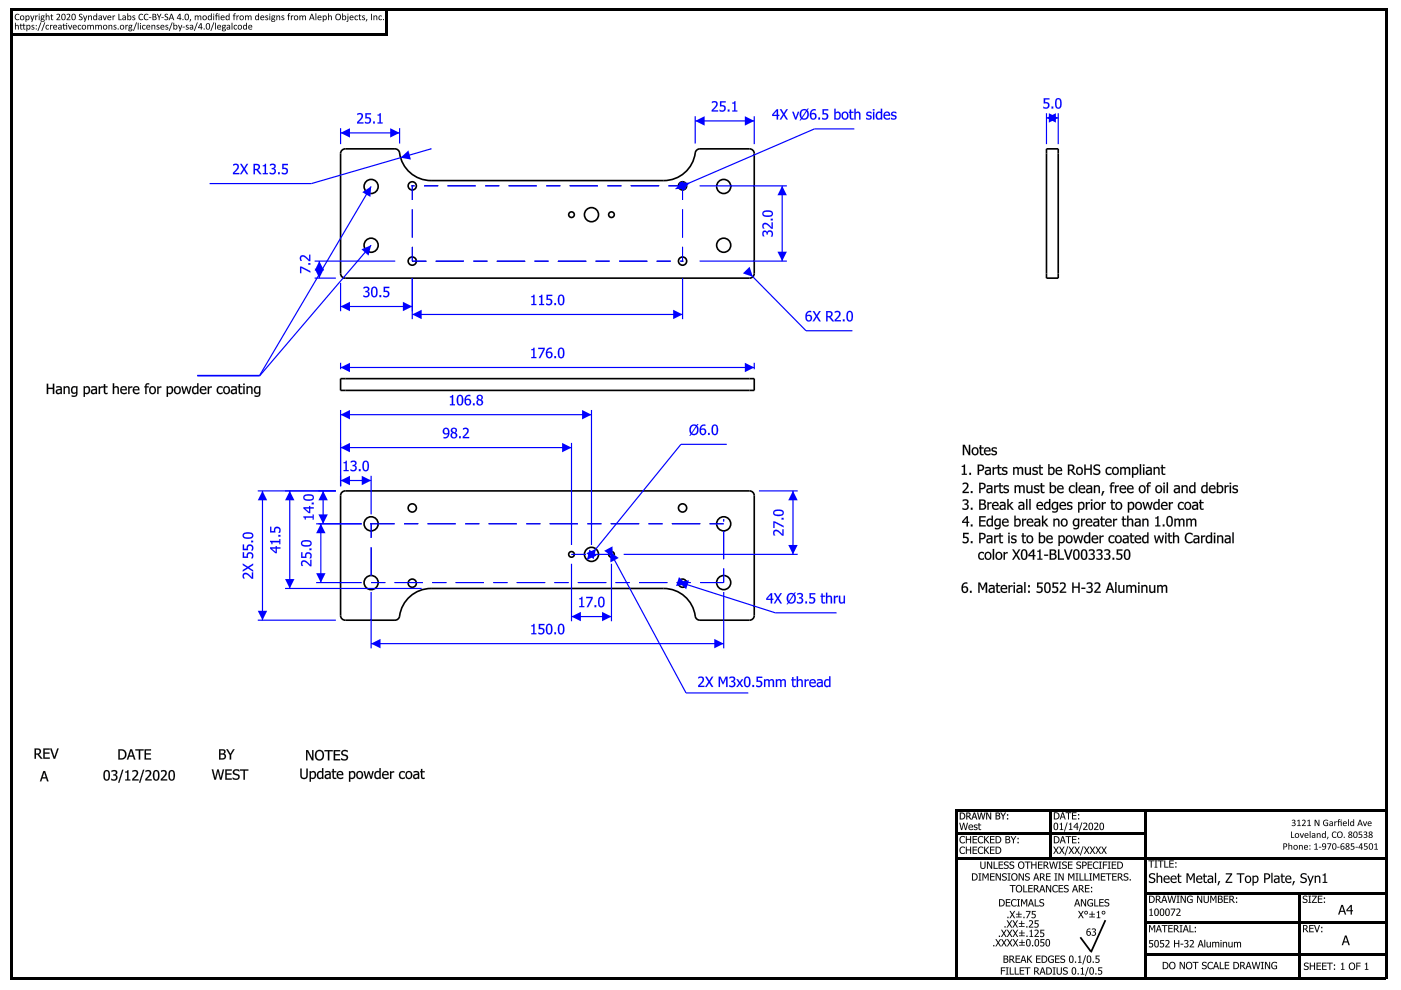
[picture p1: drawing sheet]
<svg xmlns="http://www.w3.org/2000/svg" width="297mm" height="210mm" viewBox="0 0 297 210" stroke-linecap="round" stroke-linejoin="round" font-family="sans-serif">
<g fill="#000">
<path d="M2.3 1.8h.5v205.8h-.5zM2.3 1.8h292v.5h-292zM2.4 7h79.8v.5h-79.8zM81.7 2h.5v5h-.5zM293.8 1.8h.5v205.8h-.5zM202.6 171.6h.5v35.6h-.5zM202.6 171.5h91.7v.5h-91.7zM203.1 176.6h39.7v.5h-39.7zM222.5 171.7h.5v10.5h-.5zM242.7 171.7h.5v35.7h-.5zM202.6 181.7h91.5v.5h-91.5zM228.9 198.8l.3-.2 2.2 3-.3 .2z"/>
<path d="M234.2 195l.3 .2-3 6.8-.4-.2zM242.7 189.2h51.3v.5h-51.3zM242.7 195.4h51.6v.5h-51.6zM275.4 189.3h.5v18.2h-.5zM2.3 207.1h291.5v.5h-291.5zM242.7 202.2h51.2v.5h-51.2z"/>
<path d="M3.2 4.8l.1 .1v.5l.3-.1 .3 .1 .1 .9-.2-.1v-.6l-.2-.2-.3 .2v.6l-.1 .1zM4.3 5h.2v.3h.4l.1-.3h.1v.3h.3v.1h-.3v.6l.3 .2h-.4l-.1-.8h-.4v.6l.3 .2h-.4l-.1-.8h-.1l.1-.1zM5.6 5.3l.2 .1a.44 .44 0 0 1 .7 .4 .44 .44 0 0 1-.7 .3v.5h-.2zM5.9 5.5l-.1 .5a.29 .29 0 0 0 .4 0 .29 .29 0 0 0 0-.4 .29 .29 0 0 0-.3-.1zM6.8 5.3h.3l.1 .1a.2 .2 0 0 0-.3 0 .2 .2 0 0 0 0 .3 .2 .2 0 0 0 .2 0 .3 .3 0 0 1 0 .5 .3 .3 0 0 1-.4-.1 .22 .22 0 0 0 .3 .1 .22 .22 0 0 0 .1-.3 .22 .22 0 0 0-.3-.1l-.1-.2zM7.6 5.4a.12 .12 0 0 1 .2 0 .12 .12 0 0 1-.2 0zM7.6 6.2a.12 .12 0 0 1 .2 0 .12 .12 0 0 1-.2 0zM8.6 4.8h.2l-.7 1.7h-.1zM9.4 4.8h.2l-.7 1.7h-.1zM9.8 5.4l.4-.1 .2 .1-.1 .1a.33 .33 0 0 0-.5 .2 .33 .33 0 0 0 .4 .4l.2-.1v.2a.49 .49 0 0 1-.7-.1 .49 .49 0 0 1 .1-.7zM10.6 5.3l.2 .1 .2-.1h.1l-.3 .3-.1 .7-.1-.1zM11.4 5.4a.39 .39 0 0 1 .5-.1 .39 .39 0 0 1 .1 .5h-.6a.45 .45 0 0 0 .7 .3v.1a.53 .53 0 0 1-.7-.1 .53 .53 0 0 1 0-.7zM11.5 5.5l-.1 .2h.5a.25 .25 0 0 0-.1-.3 .25 .25 0 0 0-.3 .1zM12.4 5.4a.42 .42 0 0 1 .7 .2v.6l-.2-.1a.33 .33 0 0 1-.4 .2 .33 .33 0 0 1-.2-.5 .33 .33 0 0 1 .5-.1 .22 .22 0 0 0-.1-.3 .22 .22 0 0 0-.3 .1zM12.5 5.9l.1 .2 .3-.1v-.2zM13.4 5h.2v.3h.6v1l-.1-.1v-.8h-.5v.7l.3 .1h-.4l-.1-.8h-.2l.2-.1zM14 5a.11 .11 0 0 1 .2 0 .11 .11 0 0 1-.2 0zM14.4 5.3h.2l.3 .8 .2-.8h.2l-.3 1-.2-.1zM15.5 5.4a.39 .39 0 0 1 .6-.1 .39 .39 0 0 1 .1 .5h-.6a.45 .45 0 0 0 .6 .3v.1a.53 .53 0 0 1-.7-.1 .53 .53 0 0 1 0-.7zM15.7 5.5l-.1 .2h.5a.25 .25 0 0 0-.1-.3 .25 .25 0 0 0-.3 .1zM16.6 5.4l.4-.1 .2 .1-.1 .1a.33 .33 0 0 0-.5 .2 .33 .33 0 0 0 .4 .4l.2-.1v.2a.49 .49 0 0 1-.7-.1 .49 .49 0 0 1 .1-.7zM17.3 5.8a.5 .5 0 0 1 1 0 .5 .5 0 0 1-1 0zM17.4 5.8a.35 .35 0 0 0 .7 0 .35 .35 0 0 0-.7 0zM18.5 5.3l.2 .1 .3-.1a.34 .34 0 0 0 .6 0l.3 .2v.8l-.2-.1v-.6l-.2-.2-.2 .2v.7l-.2-.1v-.6l-.2-.2-.2 .2v.6l-.2 .1zM20.2 5.3l.2 .1 .3-.1a.34 .34 0 0 0 .6 0l.3 .2v.8l-.2-.1v-.6l-.2-.2-.2 .2v.7l-.2-.1v-.6l-.2-.2-.2 .2v.6l-.2 .1zM21.8 5.8a.5 .5 0 0 1 1 0 .5 .5 0 0 1-1 0zM21.9 5.8a.35 .35 0 0 0 .7 0 .35 .35 0 0 0-.7 0zM23 5.3l.2 .1 .3-.1 .2 .1 .1 .9-.2-.1v-.6l-.2-.2-.2 .2v.6l-.2 .1zM24.2 5.3h.3l.1 .1a.2 .2 0 0 0-.3 0 .2 .2 0 0 0 0 .3 .2 .2 0 0 0 .2 0 .3 .3 0 0 1 0 .5 .3 .3 0 0 1-.4-.1 .22 .22 0 0 0 .3 .1 .22 .22 0 0 0 .1-.3 .22 .22 0 0 0-.3-.1l-.1-.2zM24.9 6.2a.15 .15 0 0 1 .3 0 .15 .15 0 0 1-.3 0zM25.3 5.8a.5 .5 0 0 1 1 0 .5 .5 0 0 1-1 0zM25.5 5.8a.35 .35 0 0 0 .7 0 .35 .35 0 0 0-.7 0zM26.6 5.3l.1 .1 .2-.1h.2l-.3 .3-.1 .7-.1-.1zM27.4 5.4l.7-.1-.2 .1a.37 .37 0 0 1 0 .5 .37 .37 0 0 1-.5 0l.4 .2a.33 .33 0 0 1 .3 .4 .33 .33 0 0 1-.6 .1l-.3-.2zM27.4 5.6a.2 .2 0 0 0 .4 0 .2 .2 0 0 0-.4 0zM27.4 6.2v.1a.24 .24 0 0 0 .2 .2 .24 .24 0 0 0 .3-.2zM28.9 4.8h.1l-.6 1.7h-.1zM29.2 4.8l.2 .1-.1 1.4zM29.7 5.3h.2l-.1 1-.1-.1zM29.7 5a.11 .11 0 0 1 .2 0 .11 .11 0 0 1-.2 0zM30.2 5.4l.4-.1 .2 .1v.1a.33 .33 0 0 0-.5 .2 .33 .33 0 0 0 .4 .4l.1-.1v.2a.49 .49 0 0 1-.7-.1 .49 .49 0 0 1 .1-.7zM31.1 5.4a.39 .39 0 0 1 .6-.1 .39 .39 0 0 1 .1 .5h-.6a.45 .45 0 0 0 .6 .3v.1a.53 .53 0 0 1-.7-.1 .53 .53 0 0 1 0-.7zM31.3 5.5l-.1 .2h.5a.25 .25 0 0 0-.2-.3 .25 .25 0 0 0-.2 .1zM32.1 5.3l.2 .1 .3-.1 .2 .1 .1 .9-.1-.1-.1-.6-.1-.2-.3 .2v.6l-.2 .1zM33.3 5.3h.3l.1 .1a.2 .2 0 0 0-.3 0 .2 .2 0 0 0 0 .3 .2 .2 0 0 0 .2 0 .3 .3 0 0 1 .1 .5 .3 .3 0 0 1-.5-.1 .22 .22 0 0 0 .3 .1 .22 .22 0 0 0 .1-.3 .22 .22 0 0 0-.3-.1l-.1-.2zM34.1 5.4a.39 .39 0 0 1 .5-.1 .39 .39 0 0 1 .2 .5h-.6a.45 .45 0 0 0 .6 .3v.1a.53 .53 0 0 1-.7-.1 .53 .53 0 0 1 0-.7zM34.2 5.5v.2h.5a.25 .25 0 0 0-.2-.3 .25 .25 0 0 0-.3 .1zM35.2 5.3h.3l.1 .1a.2 .2 0 0 0-.3 0 .2 .2 0 0 0-.1 .3 .2 .2 0 0 0 .3 0 .3 .3 0 0 1 0 .5 .3 .3 0 0 1-.4-.1 .22 .22 0 0 0 .3 .1 .22 .22 0 0 0 .1-.3 .22 .22 0 0 0-.3-.1l-.1-.2zM36.4 4.8h.2l-.6 1.7h-.2zM36.8 4.8l.1 .1v.5a.44 .44 0 0 1 .7 .4 .44 .44 0 0 1-.7 .3l-.1 .2zM37 5.5l-.1 .5a.29 .29 0 0 0 .4 0 .29 .29 0 0 0 .1-.4 .29 .29 0 0 0-.4-.1zM37.8 5.3h.1l.3 .8 .3-.8h.1l-.4 1.3h-.2l.1-.3zM38.7 5.7l.5 .1h-.5zM39.5 5.3h.3l.1 .1a.2 .2 0 0 0-.3 0 .2 .2 0 0 0 0 .3 .2 .2 0 0 0 .2 0 .3 .3 0 0 1 .1 .5 .3 .3 0 0 1-.5-.1 .22 .22 0 0 0 .3 .1 .22 .22 0 0 0 .1-.3 .22 .22 0 0 0-.3-.1l-.1-.2zM40.3 5.4a.42 .42 0 0 1 .7 .2v.6l-.2-.1a.33 .33 0 0 1-.4 .2 .33 .33 0 0 1-.2-.5 .33 .33 0 0 1 .5-.1 .22 .22 0 0 0-.1-.3 .22 .22 0 0 0-.3 .1zM40.4 5.9l.1 .2 .3-.1v-.2zM41.8 4.8h.1l-.6 1.7h-.2zM42.5 4.9l.3 .1v.8l.2 .1-.2 .1-.1 .3h-.1v-.3l-.6-.1zM42.6 5.1l-.4 .7h.4zM43.2 6.2a.12 .12 0 0 1 .2 0 .12 .12 0 0 1-.2 0zM43.8 5a.53 .53 0 0 1 .7 .1 .53 .53 0 0 1 0 .6 .48 .48 0 0 1-.5 .6 .48 .48 0 0 1-.4-.7zM43.9 5.1a.56 .56 0 0 0-.1 .6 .56 .56 0 0 0 .4 .4l.1-.2a.47 .47 0 0 0 .1-.5 .47 .47 0 0 0-.5-.3zM45.3 4.8h.1l-.6 1.7h-.2zM45.6 4.8l.2 .1-.1 1.4zM46.1 5.4a.39 .39 0 0 1 .6-.1 .39 .39 0 0 1 .1 .5h-.6a.45 .45 0 0 0 .6 .3v.1a.53 .53 0 0 1-.7-.1 .53 .53 0 0 1 0-.7zM46.3 5.5l-.1 .2h.5a.25 .25 0 0 0-.1-.3 .25 .25 0 0 0-.3 .1zM47.2 5.4l.7-.1-.1 .1a.37 .37 0 0 1-.1 .5 .37 .37 0 0 1-.5 0l.4 .2a.33 .33 0 0 1 .3 .4 .33 .33 0 0 1-.5 .1l-.4-.2zM47.2 5.6a.25 .25 0 0 0 .5 0 .25 .25 0 0 0-.5 0zM47.3 6.2l-.1 .1a.24 .24 0 0 0 .3 .2 .24 .24 0 0 0 .2-.2zM48.1 5.4a.42 .42 0 0 1 .7 .2v.6l-.2-.1a.33 .33 0 0 1-.4 .2 .33 .33 0 0 1-.1-.5 .33 .33 0 0 1 .4-.1 .22 .22 0 0 0-.1-.3 .22 .22 0 0 0-.3 .1zM48.2 5.9l.1 .2 .3-.1v-.2zM49.1 4.8l.2 .1-.1 1.4zM49.7 5.4l.3-.1 .2 .1v.1a.33 .33 0 0 0-.5 .2 .33 .33 0 0 0 .4 .4l.1-.1 .1 .2a.49 .49 0 0 1-.8-.1 .49 .49 0 0 1 .2-.7zM50.3 5.8a.5 .5 0 0 1 1 0 .5 .5 0 0 1-1 0zM50.5 5.8a.34 .34 0 0 0 .6 0 .34 .34 0 0 0-.6 0zM51.7 5.3h.2l.3 .1v-.5h.2v1.4l-.2-.2a.47 .47 0 0 1-.7-.1 .47 .47 0 0 1 .2-.7zM51.8 5.5a.33 .33 0 0 0-.1 .5 .33 .33 0 0 0 .5 0v-.4l-.2-.2zM52.8 5.4a.39 .39 0 0 1 .5-.1 .39 .39 0 0 1 .1 .5h-.6a.45 .45 0 0 0 .6 .3v.1a.53 .53 0 0 1-.7-.1 .53 .53 0 0 1 .1-.7zM52.9 5.5l-.1 .2h.5a.25 .25 0 0 0-.1-.3 .25 .25 0 0 0-.3 .1z"/>
<path d="M3.2 4.8l.2 .1-.1 .5 .3-.1 .3 .1 .1 .9-.2-.1v-.6l-.2-.2-.3 .2 .1 .6-.2 .1zM3.2 4.8v1.4h.1v-.6l.3-.2 .2 .2v.6l.2 .1-.1-.9-.3-.1-.3 .1v-.5zM4.3 5h.2v.3h.4v-.3h.2v.3h.3v.1h-.3v.6l.3 .2h-.4l-.1-.8h-.4v.6l.3 .2h-.4l-.1-.8h-.1l.1-.1zM4.3 5v.3l-.1 .1h.1l.1 .8h.4l-.3-.2v-.6h.4l.1 .8h.4l-.3-.2v-.6h.3v-.1h-.3v-.3h-.1l-.1 .3h-.4v-.2zM5.6 5.3l.2 .1a.46 .46 0 0 1 .6 0 .46 .46 0 0 1 0 .7l-.3 .2-.3-.2v.5h-.2zM5.6 5.3v1.3h.2v-.5a.43 .43 0 0 0 .6 0 .43 .43 0 0 0-.1-.6 .43 .43 0 0 0-.5-.1zM5.9 5.5l-.1 .5a.29 .29 0 0 0 .4 0 .29 .29 0 0 0 0-.4 .29 .29 0 0 0-.3-.1zM5.9 5.5a.29 .29 0 0 1 .3 .1 .29 .29 0 0 1 0 .4 .29 .29 0 0 1-.4 0zM6.8 5.3h.3l.1 .1a.19 .19 0 0 0-.3 0 .19 .19 0 0 0 0 .3 .19 .19 0 0 0 .2 0 .3 .3 0 0 1 0 .5 .3 .3 0 0 1-.4-.1 .22 .22 0 0 0 .3 .1 .22 .22 0 0 0 .1-.3 .22 .22 0 0 0-.3-.1l-.1-.2zM6.8 5.3a.52 .52 0 0 0 .3 .7l-.1 .1h-.3v.1a.37 .37 0 0 0 .6-.1 .37 .37 0 0 0-.4-.5v-.2l.3 .1v-.2zM7.6 5.4a.12 .12 0 0 1 .2 0 .12 .12 0 0 1-.2 0zM7.6 5.4a.12 .12 0 0 0 .2 0 .12 .12 0 0 0-.2 0zM7.6 6.2a.12 .12 0 0 1 .2 0 .12 .12 0 0 1-.2 0zM7.6 6.2a.12 .12 0 0 0 .2 0 .12 .12 0 0 0-.2 0zM8.6 4.8h.2l-.7 1.7h-.1zM8.6 4.8l-.6 1.7h.1l.7-1.7zM9.4 4.8h.2l-.6 1.7h-.2zM9.4 4.8l-.6 1.7h.1l.7-1.7zM9.8 5.4l.4-.1 .2 .1-.1 .1a.32 .32 0 0 0-.5 .2 .32 .32 0 0 0 .4 .4l.2-.1v.2a.49 .49 0 0 1-.7-.1 .49 .49 0 0 1 .1-.7zM9.8 5.4a.48 .48 0 0 0-.1 .7 .48 .48 0 0 0 .7 0v-.1a.3 .3 0 0 1-.4 .1 .3 .3 0 0 1-.2-.3 .3 .3 0 0 1 .2-.4 .3 .3 0 0 1 .3 .1l-.1-.2zM10.6 5.3l.2 .1 .2-.1h.1l-.3 .3-.1 .7-.1-.1zM10.6 5.3v.9l.1 .1 .1-.7 .3-.3h-.1l-.2 .2zM11.4 5.4a.39 .39 0 0 1 .5-.1 .39 .39 0 0 1 .1 .5h-.6a.43 .43 0 0 0 .7 .3v.1a.53 .53 0 0 1-.7-.1 .53 .53 0 0 1 0-.7zM11.4 5.4a.5 .5 0 0 0-.1 .7 .5 .5 0 0 0 .8 0h-.1a.38 .38 0 0 1-.6-.3h.6a.39 .39 0 0 0-.1-.5 .39 .39 0 0 0-.5 .1zM11.5 5.5l-.1 .2h.5a.25 .25 0 0 0-.1-.3 .25 .25 0 0 0-.3 .1zM11.5 5.5a.25 .25 0 0 1 .3-.1 .25 .25 0 0 1 .1 .3h-.5zM12.4 5.4a.43 .43 0 0 1 .7 .2v.6l-.2-.1a.33 .33 0 0 1-.4 .2 .33 .33 0 0 1-.2-.5 .33 .33 0 0 1 .5-.1h.1a.32 .32 0 0 0-.2-.3 .32 .32 0 0 0-.3 .1zM12.4 5.4v.1a.28 .28 0 0 1 .3-.1 .28 .28 0 0 1 .2 .3 .34 .34 0 0 0-.5 .1 .34 .34 0 0 0 .2 .5l.3-.2 .2 .1v-.6a.42 .42 0 0 0-.7-.2zM12.5 5.9l.1 .2 .3-.1v-.2zM12.5 5.9l.4-.1v.2l-.3 .1zM13.4 5h.2v.3h.6v1l-.1-.1v-.8h-.5v.7l.3 .1h-.4l-.1-.8h-.2l.2-.1zM13.4 5v.3l-.2 .1h.2l.1 .8h.3l-.2-.2v-.6h.5v.8l.1 .1v-1h-.6v-.2zM14 5a.15 .15 0 0 1 .3 0 .15 .15 0 0 1-.3 0zM14 5a.11 .11 0 0 0 .2 0 .11 .11 0 0 0-.2 0zM14.4 5.3h.2l.3 .8 .2-.8h.2l-.3 1-.2-.1zM14.4 5.3l.4 .9 .2 .1 .3-1h-.2l-.2 .8-.3-.8zM15.5 5.4a.39 .39 0 0 1 .6-.1 .39 .39 0 0 1 .1 .5h-.6a.43 .43 0 0 0 .6 .3v.1a.53 .53 0 0 1-.7-.1 .53 .53 0 0 1 0-.7zM15.5 5.4a.5 .5 0 0 0 0 .7 .5 .5 0 0 0 .7 0 .38 .38 0 0 1-.6-.3h.6a.39 .39 0 0 0-.1-.5 .39 .39 0 0 0-.6 .1zM15.7 5.5l-.1 .2h.5a.25 .25 0 0 0-.1-.3 .25 .25 0 0 0-.3 .1zM15.7 5.5a.25 .25 0 0 1 .3-.1 .25 .25 0 0 1 .1 .3h-.5zM16.6 5.4l.4-.1 .2 .1-.1 .1a.32 .32 0 0 0-.5 .2 .32 .32 0 0 0 .4 .4l.2-.1v.2a.49 .49 0 0 1-.7-.1 .49 .49 0 0 1 .1-.7zM16.6 5.4a.48 .48 0 0 0-.1 .7 .48 .48 0 0 0 .7 0v-.1a.3 .3 0 0 1-.4 .1 .3 .3 0 0 1-.2-.3 .3 .3 0 0 1 .2-.4 .3 .3 0 0 1 .4 .1l-.2-.2zM17.3 5.8a.5 .5 0 0 1 1 0 .5 .5 0 0 1-1 0zM17.3 5.8a.5 .5 0 0 0 1 0 .5 .5 0 0 0-1 0zM17.4 5.8a.35 .35 0 0 0 .7 0 .35 .35 0 0 0-.7 0zM17.4 5.8a.35 .35 0 0 1 .7 0 .35 .35 0 0 1-.7 0zM18.5 5.3l.2 .1 .4-.1 .2 .1a.34 .34 0 0 1 .4-.1 .34 .34 0 0 1 .2 .4v.6l-.2-.1v-.6l-.2-.2-.2 .2v.6l-.2 .1v-.8l-.2-.1-.2 .2v.6l-.2 .1zM18.5 5.3v1l.2-.1v-.6l.2-.2 .2 .1v.8l.2-.1v-.6l.2-.2 .2 .2v.6l.2 .1v-.6a.34 .34 0 0 0-.2-.4 .34 .34 0 0 0-.4 .2l-.2-.2-.4 .1zM20.2 5.3l.2 .1 .4-.1 .1 .1a.34 .34 0 0 1 .4-.1 .34 .34 0 0 1 .3 .4v.6l-.2-.1v-.6l-.2-.2-.2 .2v.6l-.2 .1v-.8l-.2-.1-.2 .2v.6l-.2 .1zM20.2 5.3v1l.2-.1v-.6l.2-.2 .2 .1v.8l.2-.1v-.6l.2-.2 .2 .2v.6l.2 .1v-.6a.34 .34 0 0 0-.3-.4 .34 .34 0 0 0-.4 .2l-.1-.2-.4 .1zM21.8 5.8a.5 .5 0 0 1 1 0 .5 .5 0 0 1-1 0zM21.8 5.8a.5 .5 0 0 0 1 0 .5 .5 0 0 0-1 0zM21.9 5.8a.35 .35 0 0 0 .7 0 .35 .35 0 0 0-.7 0zM21.9 5.8a.35 .35 0 0 1 .7 0 .35 .35 0 0 1-.7 0zM23 5.3l.2 .1 .3-.1 .2 .1 .1 .9-.2-.1v-.6l-.2-.2-.2 .2v.6l-.2 .1zM23 5.3v.9h.2v-.6l.2-.2 .2 .2v.6l.2 .1-.1-.9-.2-.1-.3 .1zM24.2 5.3h.3l.1 .1a.19 .19 0 0 0-.3 0 .19 .19 0 0 0 0 .3 .19 .19 0 0 0 .2 0 .3 .3 0 0 1 .1 .5 .3 .3 0 0 1-.5-.1 .22 .22 0 0 0 .3 .1 .22 .22 0 0 0 .1-.3 .22 .22 0 0 0-.3-.1l-.1-.2zM24.2 5.3a.52 .52 0 0 0 .3 .7l-.1 .1h-.3v.1a.37 .37 0 0 0 .6-.1 .37 .37 0 0 0-.4-.5v-.2l.3 .1 .1-.2zM24.9 6.2a.15 .15 0 0 1 .3 0 .15 .15 0 0 1-.3 0zM24.9 6.2a.15 .15 0 0 0 .3 0 .15 .15 0 0 0-.3 0zM25.3 5.8a.5 .5 0 0 1 1 0 .5 .5 0 0 1-1 0zM25.3 5.8a.5 .5 0 0 0 1 0 .5 .5 0 0 0-1 0zM25.5 5.8a.35 .35 0 0 0 .7 0 .35 .35 0 0 0-.7 0zM25.5 5.8a.35 .35 0 0 1 .7 0 .35 .35 0 0 1-.7 0zM26.6 5.3l.1 .1 .2-.1h.2l-.3 .3-.1 .7-.1-.1zM26.6 5.3v.9l.1 .1 .1-.7 .3-.3h-.2l-.2 .2zM27.4 5.4l.7-.1-.2 .1a.34 .34 0 0 1 0 .5 .34 .34 0 0 1-.5 0v.1l.4 .1a.31 .31 0 0 1 .3 .3 .31 .31 0 0 1-.5 .2 .28 .28 0 0 1-.4-.1 .28 .28 0 0 1 .1-.3zM27.4 5.4l-.1 .8a.31 .31 0 0 0 0 .4 .31 .31 0 0 0 .4 0l.3-.1 .1-.3-.7-.2v-.1a.35 .35 0 0 0 .5 0 .35 .35 0 0 0 0-.5l.2-.1zM27.4 5.6a.2 .2 0 0 0 .4 0 .2 .2 0 0 0-.4 0zM27.4 5.6a.2 .2 0 0 1 .4 0 .2 .2 0 0 1-.4 0zM27.4 6.2v.1a.24 .24 0 0 0 .2 .2 .24 .24 0 0 0 .3-.2zM27.4 6.2h.5a.25 .25 0 0 1-.2 .3 .25 .25 0 0 1-.3-.2zM28.9 4.8h.1l-.6 1.7h-.1zM28.9 4.8l-.6 1.7h.1l.6-1.7zM29.2 4.8l.2 .1-.1 1.4-.1-.1zM29.2 4.8l.1 1.5 .1-1.4zM29.7 5.3h.2l-.1 1-.1-.1zM29.7 5.3v.9l.1 .1 .1-1zM29.7 5a.11 .11 0 0 1 .2 0 .11 .11 0 0 1-.2 0zM29.7 5a.11 .11 0 0 0 .2 0 .11 .11 0 0 0-.2 0zM30.2 5.4l.4-.1 .2 .1v.1a.32 .32 0 0 0-.5 .2 .32 .32 0 0 0 .4 .4l.1-.1v.2a.49 .49 0 0 1-.7-.1 .49 .49 0 0 1 .1-.7zM30.2 5.4a.48 .48 0 0 0-.1 .7 .48 .48 0 0 0 .7 0v-.1a.3 .3 0 0 1-.3 .1 .3 .3 0 0 1-.2-.3 .3 .3 0 0 1 .2-.4 .3 .3 0 0 1 .3 .1l-.2-.2zM31.1 5.4a.39 .39 0 0 1 .6-.1 .39 .39 0 0 1 .1 .5h-.6a.43 .43 0 0 0 .6 .3v.1a.53 .53 0 0 1-.7-.1 .53 .53 0 0 1 0-.7zM31.1 5.4a.5 .5 0 0 0 0 .7 .5 .5 0 0 0 .7 0 .38 .38 0 0 1-.6-.3h.6a.39 .39 0 0 0-.1-.5 .39 .39 0 0 0-.6 .1zM31.3 5.5l-.1 .2h.5a.25 .25 0 0 0-.2-.3 .25 .25 0 0 0-.2 .1zM31.3 5.5a.25 .25 0 0 1 .2-.1 .25 .25 0 0 1 .2 .3h-.5zM32.1 5.3l.2 .1 .3-.1 .3 .1v.9l-.1-.1-.1-.6-.1-.2-.3 .2v.6l-.2 .1zM32.1 5.3v.9h.2v-.6l.3-.2 .1 .2 .1 .6 .1 .1-.1-.9-.2-.1-.3 .1zM33.3 5.3h.3l.1 .1a.19 .19 0 0 0-.3 0 .19 .19 0 0 0 0 .3 .19 .19 0 0 0 .2 0 .3 .3 0 0 1 .1 .5 .3 .3 0 0 1-.5-.1 .22 .22 0 0 0 .3 .1 .22 .22 0 0 0 .1-.3 .22 .22 0 0 0-.3-.1l-.1-.2zM33.3 5.3a.52 .52 0 0 0 .4 .7l-.2 .1h-.3v.1a.37 .37 0 0 0 .6-.1 .37 .37 0 0 0-.4-.5v-.2l.4 .1v-.2zM34.1 5.4a.39 .39 0 0 1 .5-.1 .39 .39 0 0 1 .2 .5h-.6a.43 .43 0 0 0 .6 .3v.1a.53 .53 0 0 1-.7-.1 .53 .53 0 0 1 0-.7zM34.1 5.4a.5 .5 0 0 0 0 .7 .5 .5 0 0 0 .7 0 .38 .38 0 0 1-.6-.3h.6a.39 .39 0 0 0-.2-.5 .39 .39 0 0 0-.5 .1zM34.3 5.5l-.1 .2h.5a.25 .25 0 0 0-.2-.3 .25 .25 0 0 0-.2 .1zM34.2 5.5a.25 .25 0 0 1 .3-.1 .25 .25 0 0 1 .2 .3h-.5zM35.2 5.3h.3l.1 .1a.19 .19 0 0 0-.3 0 .19 .19 0 0 0 0 .3 .19 .19 0 0 0 .2 0 .3 .3 0 0 1 0 .5 .3 .3 0 0 1-.4-.1 .22 .22 0 0 0 .3 .1 .22 .22 0 0 0 .1-.3 .22 .22 0 0 0-.3-.1l-.1-.2zM35.2 5.3a.52 .52 0 0 0 .3 .7l-.1 .1h-.3v.1a.37 .37 0 0 0 .6-.1 .37 .37 0 0 0-.5-.5l.1-.2 .3 .1v-.2zM36.4 4.8h.2l-.6 1.7h-.2zM36.4 4.8l-.6 1.7h.2l.6-1.7zM36.8 4.8l.1 .1v.5a.45 .45 0 0 1 .7 0 .45 .45 0 0 1 0 .7l-.3 .2-.4-.2-.1 .2zM36.8 4.8v1.5l.1-.2a.43 .43 0 0 0 .6 0 .43 .43 0 0 0 0-.6 .43 .43 0 0 0-.6-.1v-.5zM37 5.5l-.1 .5a.29 .29 0 0 0 .4 0 .29 .29 0 0 0 .1-.4 .29 .29 0 0 0-.4-.1zM37 5.5a.29 .29 0 0 1 .4 .1 .29 .29 0 0 1-.1 .4 .29 .29 0 0 1-.4 0zM37.8 5.3h.1l.3 .8 .3-.8h.1l-.4 1.3h-.2l.1-.3zM37.8 5.3l.3 1-.1 .3h.1l.5-1.3h-.1l-.3 .8-.3-.8zM38.7 5.7l.5 .1h-.5zM38.7 5.7v.1h.5zM39.5 5.3h.3l.1 .1a.19 .19 0 0 0-.3 0 .19 .19 0 0 0 0 .3 .19 .19 0 0 0 .2 0 .3 .3 0 0 1 .1 .5 .3 .3 0 0 1-.5-.1 .22 .22 0 0 0 .3 .1 .22 .22 0 0 0 .1-.3 .22 .22 0 0 0-.3-.1l-.1-.2zM39.5 5.3a.52 .52 0 0 0 .4 .7l-.2 .1h-.3v.1a.37 .37 0 0 0 .6-.1 .37 .37 0 0 0-.4-.5v-.2l.4 .1v-.2zM40.3 5.4a.43 .43 0 0 1 .7 .2v.6l-.2-.1a.33 .33 0 0 1-.4 .2 .33 .33 0 0 1-.2-.5 .33 .33 0 0 1 .5-.1h.1a.32 .32 0 0 0-.2-.3 .32 .32 0 0 0-.3 .1zM40.3 5.4v.1a.28 .28 0 0 1 .3-.1 .28 .28 0 0 1 .2 .3 .34 .34 0 0 0-.6 .1 .34 .34 0 0 0 .3 .5l.3-.2 .2 .1v-.6a.42 .42 0 0 0-.7-.2zM40.4 5.9l.1 .2 .3-.1v-.2zM40.4 5.9l.4-.1v.2l-.3 .1zM41.8 4.8h.1l-.6 1.7h-.2zM41.8 4.8l-.7 1.7h.2l.6-1.7zM42.5 4.9h.3v.9l.2 .1-.2 .1-.1 .3h-.1v-.3l-.6-.1zM42.5 5l-.5 .9 .6 .1v.2l.1 .1 .1-.3 .1-.1-.1-.1v-.8zM42.6 5.1l-.4 .7h.4zM42.6 5.1v.7h-.4zM43.2 6.2a.12 .12 0 0 1 .2 0 .12 .12 0 0 1-.2 0zM43.2 6.2a.12 .12 0 0 0 .2 0 .12 .12 0 0 0-.2 0zM43.8 5a.53 .53 0 0 1 .7 .1 .53 .53 0 0 1 0 .6 .48 .48 0 0 1-.5 .6 .48 .48 0 0 1-.4-.7zM43.8 5l-.2 .5a.54 .54 0 0 0 .5 .8 .54 .54 0 0 0 .4-.9 .45 .45 0 0 0-.2-.4 .45 .45 0 0 0-.5 0zM43.9 5.1a.56 .56 0 0 0-.1 .6 .56 .56 0 0 0 .4 .4l.1-.2a.47 .47 0 0 0 .1-.5 .47 .47 0 0 0-.5-.3zM43.9 5.1a.56 .56 0 0 1 .5 .4 .56 .56 0 0 1-.2 .6 .6 .6 0 0 1-.3-1zM45.3 4.8h.1l-.6 1.7h-.2zM45.3 4.8l-.6 1.7h.1l.6-1.7zM45.6 4.8l.2 .1-.1 1.4-.1-.1zM45.6 4.8l.1 1.5 .1-1.4zM46.1 5.4a.39 .39 0 0 1 .6-.1 .39 .39 0 0 1 .1 .5h-.6a.43 .43 0 0 0 .6 .3v.1a.53 .53 0 0 1-.7-.1 .53 .53 0 0 1 0-.7zM46.1 5.4a.5 .5 0 0 0 0 .7 .5 .5 0 0 0 .7 0 .38 .38 0 0 1-.6-.3h.6a.39 .39 0 0 0-.1-.5 .39 .39 0 0 0-.6 .1zM46.3 5.5l-.1 .2h.5a.25 .25 0 0 0-.1-.3 .25 .25 0 0 0-.3 .1zM46.3 5.5a.25 .25 0 0 1 .3-.1 .25 .25 0 0 1 .1 .3h-.5zM47.2 5.4l.7-.1-.1 .1a.34 .34 0 0 1-.1 .5 .34 .34 0 0 1-.4 0v.1l.3 .1a.31 .31 0 0 1 .3 .3 .31 .31 0 0 1-.4 .2 .28 .28 0 0 1-.4-.1 .28 .28 0 0 1 .1-.3zM47.2 5.4v.8a.31 .31 0 0 0-.1 .4 .31 .31 0 0 0 .5 0l.2-.1 .1-.3-.6-.2v-.1a.35 .35 0 0 0 .4 0 .35 .35 0 0 0 0-.5l.2-.1zM47.3 5.6a.2 .2 0 0 0 .4 0 .2 .2 0 0 0-.4 0zM47.2 5.6a.25 .25 0 0 1 .5 0 .25 .25 0 0 1-.5 0zM47.3 6.2l-.1 .1a.24 .24 0 0 0 .3 .2 .24 .24 0 0 0 .2-.2zM47.3 6.2h.4a.25 .25 0 0 1-.2 .3 .25 .25 0 0 1-.3-.2zM48.1 5.4a.43 .43 0 0 1 .7 .2v.6l-.2-.1a.33 .33 0 0 1-.4 .2 .33 .33 0 0 1-.1-.5 .33 .33 0 0 1 .4-.1h.1a.32 .32 0 0 0-.2-.3 .32 .32 0 0 0-.3 .1zM48.1 5.4v.1a.28 .28 0 0 1 .3-.1 .28 .28 0 0 1 .2 .3 .34 .34 0 0 0-.5 .1 .34 .34 0 0 0 .3 .5l.2-.2 .2 .1v-.6a.42 .42 0 0 0-.7-.2zM48.2 5.9l.1 .2 .3-.1v-.2zM48.2 5.9l.4-.1v.2l-.3 .1zM49.1 4.8l.2 .1-.1 1.4-.1-.1zM49.1 4.8l.1 1.5 .1-1.4zM49.6 5.4l.4-.1 .2 .1v.1a.32 .32 0 0 0-.5 .2 .32 .32 0 0 0 .4 .4l.1-.1 .1 .2a.49 .49 0 0 1-.8-.1 .49 .49 0 0 1 .1-.7zM49.7 5.4a.48 .48 0 0 0-.2 .7 .48 .48 0 0 0 .8 0l-.1-.1a.3 .3 0 0 1-.3 .1 .3 .3 0 0 1-.2-.3 .3 .3 0 0 1 .2-.4 .3 .3 0 0 1 .3 .1l-.2-.2zM50.3 5.8a.5 .5 0 0 1 1 0 .5 .5 0 0 1-1 0zM50.3 5.8a.5 .5 0 0 0 1 0 .5 .5 0 0 0-1 0zM50.5 5.8a.34 .34 0 0 0 .6 0 .34 .34 0 0 0-.6 0zM50.5 5.8a.34 .34 0 0 1 .6 0 .34 .34 0 0 1-.6 0zM51.7 5.3h.3l.2 .1v-.5l.2-.1v1.5l-.2-.2a.45 .45 0 0 1-.6 0 .45 .45 0 0 1 0-.6zM51.7 5.3a.47 .47 0 0 0-.2 .7 .47 .47 0 0 0 .7 .1l.2 .2v-1.4h-.2v.5l-.2-.1zM51.8 5.5a.33 .33 0 0 0-.1 .5 .33 .33 0 0 0 .5 0v-.4l-.2-.2zM51.8 5.5l.2-.1 .2 .2v.4a.32 .32 0 0 1-.5 .1 .32 .32 0 0 1 0-.5zM52.7 5.4a.39 .39 0 0 1 .6-.1 .39 .39 0 0 1 .1 .5h-.6a.43 .43 0 0 0 .6 .3v.1a.53 .53 0 0 1-.7-.1 .53 .53 0 0 1 0-.7zM52.8 5.4a.5 .5 0 0 0-.1 .7 .5 .5 0 0 0 .7 0 .38 .38 0 0 1-.6-.3h.6a.39 .39 0 0 0-.1-.5 .39 .39 0 0 0-.5 .1zM52.9 5.5l-.1 .2h.5a.25 .25 0 0 0-.1-.3 .25 .25 0 0 0-.3 .1zM52.9 5.5a.25 .25 0 0 1 .3-.1 .25 .25 0 0 1 .1 .3h-.5z"/>
<path d="M3.3 3.1a.52 .52 0 0 1 .8 0v.1a.49 .49 0 0 0-.8 .4 .49 .49 0 0 0 .8 .4v.1a.64 .64 0 0 1-.9 0 .64 .64 0 0 1 0-.9zM4.2 3.8a.5 .5 0 0 1 1 0 .5 .5 0 0 1-1 0zM4.3 3.8a.35 .35 0 0 0 .7 0 .35 .35 0 0 0-.7 0zM5.4 3.3l.2 .1a.44 .44 0 0 1 .7 .4 .44 .44 0 0 1-.7 .3v.5h-.2zM5.7 3.5l-.1 .5a.29 .29 0 0 0 .4 0 .29 .29 0 0 0 0-.4 .29 .29 0 0 0-.3-.1zM6.4 3.3h.2l.3 .8 .2-.8h.2l-.5 1.3h-.2l.2-.3zM7.5 3.3l.1 .2 .2-.2h.2l-.3 .3-.1 .7h-.1zM8.2 3.3h.2l-.1 1h-.1zM8.2 3a.11 .11 0 0 1 .2 0 .11 .11 0 0 1-.2 0zM8.8 3.4l.7-.1-.2 .1a.37 .37 0 0 1-.1 .5 .37 .37 0 0 1-.4 0l.4 .2a.33 .33 0 0 1 .3 .4 .33 .33 0 0 1-.6 .1l-.3-.2zM8.8 3.6a.2 .2 0 0 0 .4 0 .2 .2 0 0 0-.4 0zM8.8 4.3a.24 .24 0 0 0 .2 .2 .24 .24 0 0 0 .3-.2zM9.7 2.8l.2 .1v.5l.3-.1 .3 .1v.9h-.2v-.7l-.2-.2-.2 .2v.7h-.2zM10.8 3l.2 .1v.2h.3l-.3 .1v.6l.3 .1-.1 .2-.3-.2-.1-.7h-.1l.1-.1zM12 3a.46 .46 0 0 1 .7 .1 .46 .46 0 0 1-.2 .7l-.3 .3h.6v.2h-.8l.3-.5a.37 .37 0 0 0 .3-.4 .37 .37 0 0 0-.3-.3l-.3 .1zM13.2 3a.53 .53 0 0 1 .6 .1 .53 .53 0 0 1 .1 .6 .48 .48 0 0 1-.5 .6 .48 .48 0 0 1-.4-.7zM13.3 3.1a.56 .56 0 0 0-.2 .6 .56 .56 0 0 0 .5 .4l.1-.2a.47 .47 0 0 0 .1-.5 .47 .47 0 0 0-.5-.3zM14.2 3a.46 .46 0 0 1 .7 .1 .46 .46 0 0 1-.3 .7l-.3 .3h.6v.2h-.8l.3-.5a.37 .37 0 0 0 .3-.4 .37 .37 0 0 0-.3-.3l-.2 .1zM15.3 3a.53 .53 0 0 1 .7 .1 .53 .53 0 0 1 .1 .6 .48 .48 0 0 1-.6 .6 .48 .48 0 0 1-.4-.7zM15.5 3.1a.56 .56 0 0 0-.2 .6 .56 .56 0 0 0 .4 .4l.2-.2a.47 .47 0 0 0 0-.5 .47 .47 0 0 0-.4-.3zM16.8 3l.5-.1 .1 .3a.27 .27 0 0 0-.4-.1 .27 .27 0 0 0-.1 .3 .27 .27 0 0 0 .4 .2 .4 .4 0 0 1 .1 .6 .4 .4 0 0 1-.7-.2 .32 .32 0 0 0 .4 .2 .32 .32 0 0 0 .2-.4 .32 .32 0 0 0-.4-.2l-.2-.3zM17.6 3.3h.2l.3 .8 .2-.8h.2l-.5 1.3h-.2l.2-.3zM18.7 3.3l.1 .1 .4-.1 .2 .1 .1 .9h-.2v-.7l-.2-.2-.2 .2v.7h-.2zM19.9 3.4l.2-.1 .3 .1v-.5h.2v1.4l-.2-.2a.47 .47 0 0 1-.7-.1 .47 .47 0 0 1 .2-.6zM20 3.5a.33 .33 0 0 0-.1 .5 .33 .33 0 0 0 .5 0v-.4l-.2-.2zM20.9 3.4a.42 .42 0 0 1 .7 .2v.7l-.1-.1a.33 .33 0 0 1-.5 .1 .33 .33 0 0 1-.1-.4 .33 .33 0 0 1 .4-.2 .22 .22 0 0 0 0-.3 .22 .22 0 0 0-.3 .1zM21.1 3.9v.2l.4-.1v-.2zM21.8 3.3h.1l.3 .8 .3-.8h.1l-.3 1-.2-.1zM22.9 3.4a.39 .39 0 0 1 .5-.1 .39 .39 0 0 1 .1 .5h-.6a.45 .45 0 0 0 .7 .3v.1a.53 .53 0 0 1-.7-.1 .53 .53 0 0 1 0-.7zM23 3.5l-.1 .2h.5a.25 .25 0 0 0-.1-.3 .25 .25 0 0 0-.3 .1zM23.9 3.3l.1 .2 .2-.2h.2l-.4 .3v.7h-.1zM25.1 2.9l.2 .1v1.1h.5v.2l-.7-.1zM26 3.4a.42 .42 0 0 1 .7 .2v.7l-.2-.1a.33 .33 0 0 1-.4 .1 .33 .33 0 0 1-.1-.4 .33 .33 0 0 1 .4-.2 .22 .22 0 0 0-.1-.3 .22 .22 0 0 0-.3 .1zM26.1 3.9l.1 .2 .3-.1v-.2zM27 2.8l.2 .1v.5a.44 .44 0 0 1 .7 .4 .44 .44 0 0 1-.8 .3l-.1 .2zM27.2 3.5v.5a.29 .29 0 0 0 .4 0 .29 .29 0 0 0 0-.4 .29 .29 0 0 0-.4-.1zM28.1 3.4l.4-.1 .1 .1a.2 .2 0 0 0-.3 0 .2 .2 0 0 0-.1 .3 .2 .2 0 0 0 .3 0 .3 .3 0 0 1 0 .5 .3 .3 0 0 1-.4-.1 .22 .22 0 0 0 .3 .1 .22 .22 0 0 0 .1-.3 .22 .22 0 0 0-.3-.1l-.1-.2zM29.5 3.1a.52 .52 0 0 1 .8 0v.1a.49 .49 0 0 0-.7 .4 .49 .49 0 0 0 .7 .4v.1a.64 .64 0 0 1-.9 0 .64 .64 0 0 1 .1-.9zM30.6 3.1a.52 .52 0 0 1 .8 0v.1a.49 .49 0 0 0-.7 .4 .49 .49 0 0 0 .7 .4v.1a.64 .64 0 0 1-.8 0 .64 .64 0 0 1 0-.9zM31.6 3.7l.5 .1h-.5zM32.4 3l.3-.1a.34 .34 0 0 1 .4 .2 .34 .34 0 0 1-.1 .5 .37 .37 0 0 1 .2 .4 .37 .37 0 0 1-.5 .3l-.4-.1zM32.5 3.1v.4h.2a.22 .22 0 0 0 .2-.2 .22 .22 0 0 0-.2-.2zM32.5 3.7v.4h.3a.24 .24 0 0 0 .2-.2 .24 .24 0 0 0-.3-.2zM33.3 2.9h.1l.3 .7 .3-.7 .2 .1-.4 .8v.5l-.1-.1v-.4zM34.2 3.7l.5 .1h-.5zM35 3l.4-.1 .2 .3a.27 .27 0 0 0-.4-.1 .27 .27 0 0 0-.1 .3 .27 .27 0 0 0 .3 .2 .4 .4 0 0 1 .1 .6 .4 .4 0 0 1-.6-.2 .32 .32 0 0 0 .4 .2 .32 .32 0 0 0 .2-.4 .32 .32 0 0 0-.4-.2l-.2-.3zM36.2 2.9l.3 .1 .4 1.3h-.2l-.1-.4h-.5l-.1 .4h-.2zM36.3 3.1l-.2 .7h.5zM38 3h.3v.8l.2 .1-.2 .1-.1 .3h-.1v-.3l-.6-.1zM38.1 3.1l-.4 .7h.4zM38.7 4.2a.12 .12 0 0 1 .2 0 .12 .12 0 0 1-.2 0zM39.3 3a.53 .53 0 0 1 .7 .1 .53 .53 0 0 1 0 .6 .48 .48 0 0 1-.5 .6 .48 .48 0 0 1-.4-.7zM39.4 3.1a.56 .56 0 0 0-.1 .6 .56 .56 0 0 0 .4 .4l.1-.2a.47 .47 0 0 0 .1-.5 .47 .47 0 0 0-.5-.3zM40.3 4.1h.2v.1l-.3 .4zM41.3 3.3l.2 .1 .3-.1a.34 .34 0 0 0 .6 0l.3 .2-.1 .8h-.1v-.7l-.2-.2-.2 .2v.7h-.2v-.7l-.2-.2-.2 .2v.7h-.2zM42.9 3.8a.5 .5 0 0 1 1 0 .5 .5 0 0 1-1 0zM43 3.8a.35 .35 0 0 0 .7 0 .35 .35 0 0 0-.7 0zM44.2 3.4l.2-.1 .3 .1v-.5h.2v1.4l-.2-.2a.47 .47 0 0 1-.7-.1 .47 .47 0 0 1 .2-.6zM44.3 3.5a.33 .33 0 0 0-.1 .5 .33 .33 0 0 0 .5 0v-.4l-.2-.2zM45.2 3.3h.2v1h-.2zM45.2 3a.11 .11 0 0 1 .2 0 .11 .11 0 0 1-.2 0zM46.3 3a.11 .11 0 0 1 .2 0 .11 .11 0 0 1-.2 0zM45.8 2.9h.4l-.2 .1-.1 .3h.6v1h-.2v-.9h-.4v.9h-.1v-.9l-.2-.1h.2zM46.9 3.4a.39 .39 0 0 1 .5-.1 .39 .39 0 0 1 .2 .5h-.7a.45 .45 0 0 0 .7 .3v.1a.53 .53 0 0 1-.7-.1 .53 .53 0 0 1 0-.7zM47 3.5l-.1 .2h.5a.25 .25 0 0 0-.1-.3 .25 .25 0 0 0-.3 .1zM48 3.4l.2-.1 .3 .1v-.5h.2v1.4l-.2-.2a.47 .47 0 0 1-.7-.1 .47 .47 0 0 1 .2-.6zM48.1 3.5a.33 .33 0 0 0-.1 .5 .33 .33 0 0 0 .5 0v-.4l-.2-.2zM49.6 2.9h.4l-.3 .1v.3l.2 .1h-.2l-.1 .9-.1-.9h-.1l.1-.1zM50.1 3.3l.2 .2 .2-.2h.2l-.4 .3v.7h-.2zM50.7 3.8a.5 .5 0 0 1 1 0 .5 .5 0 0 1-1 0zM50.8 3.8a.35 .35 0 0 0 .7 0 .35 .35 0 0 0-.7 0zM52 3.3l.1 .1 .3-.1a.34 .34 0 0 0 .6 0l.3 .2v.8h-.1l-.1-.7-.1-.2-.3 .2v.7h-.1l-.1-.7-.1-.2-.3 .2v.7h-.1zM54.2 3.4l.3-.1 .3 .1v-.5h.1v1.4l-.1-.2a.47 .47 0 0 1-.7-.1 .47 .47 0 0 1 .1-.6zM54.3 3.5a.33 .33 0 0 0-.1 .5 .33 .33 0 0 0 .6 0v-.4l-.2-.2zM55.3 3.4a.39 .39 0 0 1 .5-.1 .39 .39 0 0 1 .2 .5h-.6a.45 .45 0 0 0 .6 .3v.1a.53 .53 0 0 1-.7-.1 .53 .53 0 0 1 0-.7zM55.4 3.5v.2h.5a.25 .25 0 0 0-.2-.3 .25 .25 0 0 0-.3 .1zM56.3 3.4l.4-.1 .1 .1a.2 .2 0 0 0-.3 0 .2 .2 0 0 0-.1 .3 .2 .2 0 0 0 .3 0 .3 .3 0 0 1 0 .5 .3 .3 0 0 1-.5-.1h.1a.22 .22 0 0 0 .3 .1 .22 .22 0 0 0 .1-.3 .22 .22 0 0 0-.3-.1l-.1-.2zM57.1 3.3h.2l-.1 1h-.1zM57.1 3a.11 .11 0 0 1 .2 0 .11 .11 0 0 1-.2 0zM57.7 3.4l.7-.1-.2 .1a.37 .37 0 0 1-.1 .5 .37 .37 0 0 1-.4 0l.4 .2a.33 .33 0 0 1 .3 .4 .33 .33 0 0 1-.6 .1l-.3-.2zM57.7 3.6a.2 .2 0 0 0 .4 0 .2 .2 0 0 0-.4 0zM57.7 4.3a.24 .24 0 0 0 .2 .2 .24 .24 0 0 0 .3-.2zM58.6 3.3l.2 .1 .3-.1 .2 .1 .1 .9h-.2v-.7l-.2-.2-.2 .2v.7h-.2zM59.8 3.4l.3-.1 .1 .1a.2 .2 0 0 0-.3 0 .2 .2 0 0 0-.1 .3 .2 .2 0 0 0 .3 0 .3 .3 0 0 1 0 .5 .3 .3 0 0 1-.4-.1 .22 .22 0 0 0 .3 .1 .22 .22 0 0 0 .1-.3 .22 .22 0 0 0-.3-.1l-.1-.2zM61.1 2.9h.4l-.2 .1-.1 .3 .3 .1h-.3v.9l-.1-.9h-.2l.2-.1zM61.7 3.3l.1 .2 .2-.2h.2l-.4 .3v.7h-.1zM62.2 3.8a.5 .5 0 0 1 1 0 .5 .5 0 0 1-1 0zM62.4 3.8a.35 .35 0 0 0 .7 0 .35 .35 0 0 0-.7 0zM63.5 3.3l.1 .1 .3-.1a.35 .35 0 0 0 .7 0l.3 .2-.1 .8h-.1v-.7l-.2-.2-.2 .2v.7h-.2v-.7l-.2-.2-.2 .2v.7h-.2zM66 2.9l.2 .1 .5 1.3h-.2l-.1-.4h-.6l-.1 .4h-.2zM66.1 3.1l-.2 .7h.4zM66.9 2.8l.2 .1-.1 1.4zM67.4 3.4a.39 .39 0 0 1 .6-.1 .39 .39 0 0 1 .1 .5h-.6a.45 .45 0 0 0 .6 .3v.1a.53 .53 0 0 1-.7-.1 .53 .53 0 0 1 0-.7zM67.6 3.5l-.1 .2h.5a.25 .25 0 0 0-.1-.3 .25 .25 0 0 0-.3 .1zM68.4 3.3l.2 .1a.44 .44 0 0 1 .7 .4 .44 .44 0 0 1-.7 .3v.5h-.1zM68.7 3.5l-.1 .5a.29 .29 0 0 0 .4 0 .29 .29 0 0 0 .1-.4 .29 .29 0 0 0-.4-.1zM69.6 2.8l.1 .1v.5l.3-.1 .3 .1v.9h-.1v-.7l-.2-.2-.3 .2v.7h-.1zM71.2 3.1a.63 .63 0 0 1 1 .1 .63 .63 0 0 1-.2 .9 .63 .63 0 0 1-.9-.2zM71.4 3.2a.5 .5 0 0 0-.1 .7 .5 .5 0 0 0 .7 .1l.1-.4a.42 .42 0 0 0-.2-.5 .42 .42 0 0 0-.5 .1zM72.6 2.8l.1 .1v.5a.44 .44 0 0 1 .7 .4 .44 .44 0 0 1-.7 .3l-.1 .2zM72.8 3.5l-.1 .5a.29 .29 0 0 0 .4 0 .29 .29 0 0 0 .1-.4 .29 .29 0 0 0-.4-.1zM73.7 3.3h.2v1a.24 .24 0 0 1-.1 .4 .24 .24 0 0 1-.3-.1l.2-.2zM73.7 3a.11 .11 0 0 1 .2 0 .11 .11 0 0 1-.2 0zM74.2 3.4a.39 .39 0 0 1 .6-.1 .39 .39 0 0 1 .1 .5h-.6a.45 .45 0 0 0 .6 .3v.1a.53 .53 0 0 1-.7-.1 .53 .53 0 0 1 0-.7zM74.4 3.5l-.1 .2h.5a.25 .25 0 0 0-.2-.3 .25 .25 0 0 0-.2 .1zM75.3 3.4l.4-.1 .2 .1-.1 .1a.33 .33 0 0 0-.5 .3 .33 .33 0 0 0 .4 .3l.2-.1v.2a.49 .49 0 0 1-.7-.1 .49 .49 0 0 1 .1-.7zM76.2 3l.1 .1v.2h.3l-.3 .1v.6l.3 .1-.1 .2-.3-.2-.1-.7h-.1l.1-.1zM76.9 3.4l.3-.1 .1 .1a.2 .2 0 0 0-.3 0 .2 .2 0 0 0 0 .3 .2 .2 0 0 0 .2 0 .3 .3 0 0 1 0 .5 .3 .3 0 0 1-.4-.1 .22 .22 0 0 0 .3 .1 .22 .22 0 0 0 .1-.3 .22 .22 0 0 0-.3-.1l-.1-.2zM77.7 4.1h.2v.1l-.4 .4zM78.7 2.9l.2 .1-.1 1.3-.1-.1zM79.2 3.3l.1 .1 .4-.1 .2 .1 .1 .9h-.2v-.7l-.2-.2-.2 .2v.7h-.2zM80.4 3.4l.4-.1 .2 .1-.1 .1a.33 .33 0 0 0-.5 .3 .33 .33 0 0 0 .4 .3l.2-.1v.2a.49 .49 0 0 1-.7-.1 .49 .49 0 0 1 .1-.7zM81.2 4.2a.12 .12 0 0 1 .2 0 .12 .12 0 0 1-.2 0z"/>
<path d="M3.3 3.1a.52 .52 0 0 1 .8 0v.1a.49 .49 0 0 0-.8 .4 .49 .49 0 0 0 .8 .4v.1a.64 .64 0 0 1-.9 0 .64 .64 0 0 1 0-.9zM3.3 3.1a.65 .65 0 0 0-.1 .9 .65 .65 0 0 0 .9 .1v-.1a.49 .49 0 0 1-.8-.4 .49 .49 0 0 1 .8-.4v-.1a.53 .53 0 0 0-.8 0zM4.2 3.8a.5 .5 0 0 1 1 0 .5 .5 0 0 1-1 0zM4.2 3.8a.5 .5 0 0 0 1 0 .5 .5 0 0 0-1 0zM4.3 3.8a.35 .35 0 0 0 .7 0 .35 .35 0 0 0-.7 0zM4.3 3.8a.35 .35 0 0 1 .7 0 .35 .35 0 0 1-.7 0zM5.4 3.3l.2 .1a.46 .46 0 0 1 .6 0 .46 .46 0 0 1 0 .7l-.2 .2-.4-.2v.5h-.2zM5.4 3.3v1.3h.2v-.5a.43 .43 0 0 0 .6 0 .43 .43 0 0 0-.1-.6 .43 .43 0 0 0-.5-.1zM5.7 3.5l-.1 .5a.29 .29 0 0 0 .4 0 .29 .29 0 0 0 0-.4 .29 .29 0 0 0-.3-.1zM5.7 3.5a.29 .29 0 0 1 .3 .1 .29 .29 0 0 1 0 .4 .29 .29 0 0 1-.4 0zM6.4 3.3h.2l.3 .8 .2-.8h.2l-.5 1.3h-.2l.2-.3zM6.4 3.3l.4 1-.2 .3h.2l.5-1.3h-.2l-.2 .8-.3-.8zM7.5 3.3l.1 .2 .2-.2h.2l-.3 .3-.1 .7-.1-.1zM7.5 3.3v.9l.1 .1 .1-.7 .3-.3h-.2l-.2 .2zM8.2 3.3h.2l-.1 1-.1-.1zM8.2 3.3v.9l.1 .1 .1-1zM8.2 3a.11 .11 0 0 1 .2 0 .11 .11 0 0 1-.2 0zM8.2 3a.11 .11 0 0 0 .2 0 .11 .11 0 0 0-.2 0zM8.8 3.4l.7-.1-.2 .1a.34 .34 0 0 1 0 .5 .34 .34 0 0 1-.5 0v.1l.4 .1a.31 .31 0 0 1 .3 .4 .31 .31 0 0 1-.5 .1 .28 .28 0 0 1-.4-.1 .28 .28 0 0 1 .1-.3zM8.8 3.4l-.1 .8a.31 .31 0 0 0 0 .4 .31 .31 0 0 0 .4 0l.3-.1v-.3l-.6-.2v-.1a.35 .35 0 0 0 .5 0 .35 .35 0 0 0 0-.5l.2-.1zM8.8 3.6a.2 .2 0 0 0 .4 0 .2 .2 0 0 0-.4 0zM8.8 3.6a.2 .2 0 0 1 .4 0 .2 .2 0 0 1-.4 0zM8.8 4.3a.24 .24 0 0 0 .2 .2 .24 .24 0 0 0 .3-.2zM8.8 4.2h.5a.25 .25 0 0 1-.2 .3 .25 .25 0 0 1-.3-.2zM9.7 2.8l.2 .1v.5l.3-.1 .3 .1v.9h-.2v-.7l-.2-.2-.2 .2v.7h-.2zM9.7 2.8v1.5l.2-.1v-.6l.2-.2 .2 .2v.6l.2 .1v-.9l-.3-.1-.3 .1v-.5zM10.8 3l.2 .1v.2h.3l-.3 .1v.6l.3 .1-.1 .2-.4-.2v-.7h-.1l.1-.1zM10.8 3.1v.2l-.1 .1h.1l.1 .7 .3 .2 .1-.2-.3-.1v-.6l.3-.1h-.3v-.2zM12 3a.46 .46 0 0 1 .7 .1 .46 .46 0 0 1-.2 .7l-.3 .3h.6v.2h-.8l.3-.5a.37 .37 0 0 0 .3-.4 .37 .37 0 0 0-.3-.3l-.3 .1zM12 3v.2a.34 .34 0 0 1 .6 0 .34 .34 0 0 1-.2 .5l-.4 .6h.8v-.2h-.6l.2-.2a.49 .49 0 0 0 .4-.6 .49 .49 0 0 0-.6-.4zM13.2 3a.53 .53 0 0 1 .6 .1 .53 .53 0 0 1 .1 .6 .48 .48 0 0 1-.5 .6 .48 .48 0 0 1-.4-.7zM13.2 3l-.2 .5a.54 .54 0 0 0 .5 .8 .54 .54 0 0 0 .4-.9 .45 .45 0 0 0-.2-.4 .45 .45 0 0 0-.5 0zM13.3 3.1a.56 .56 0 0 0-.2 .6 .56 .56 0 0 0 .5 .4l.1-.2a.47 .47 0 0 0 .1-.5 .47 .47 0 0 0-.5-.3zM13.3 3.1a.56 .56 0 0 1 .5 .4 .56 .56 0 0 1-.2 .6 .6 .6 0 0 1-.3-1zM14.1 3a.46 .46 0 0 1 .8 .1 .46 .46 0 0 1-.3 .7l-.3 .3h.6v.2h-.8l.3-.5a.37 .37 0 0 0 .3-.4 .37 .37 0 0 0-.3-.3l-.2 .1zM14.2 3v.2a.34 .34 0 0 1 .5 0 .34 .34 0 0 1-.2 .5l-.4 .6h.8v-.2h-.6l.2-.2a.49 .49 0 0 0 .4-.6 .49 .49 0 0 0-.6-.4zM15.3 3a.53 .53 0 0 1 .7 .1 .53 .53 0 0 1 .1 .6 .48 .48 0 0 1-.6 .6 .48 .48 0 0 1-.4-.7zM15.3 3l-.1 .5a.54 .54 0 0 0 .4 .8 .54 .54 0 0 0 .5-.9 .45 .45 0 0 0-.3-.4 .45 .45 0 0 0-.5 0zM15.5 3.1a.56 .56 0 0 0-.2 .6 .56 .56 0 0 0 .4 .4l.2-.2a.47 .47 0 0 0 0-.5 .47 .47 0 0 0-.4-.3zM15.5 3.1a.56 .56 0 0 1 .4 .4 .56 .56 0 0 1-.2 .6 .6 .6 0 0 1-.2-1zM16.8 3l.5-.1 .1 .3a.27 .27 0 0 0-.4-.1 .27 .27 0 0 0-.1 .3 .27 .27 0 0 0 .4 .1 .4 .4 0 0 1 .1 .7 .4 .4 0 0 1-.7-.2 .32 .32 0 0 0 .4 .2 .32 .32 0 0 0 .2-.4 .32 .32 0 0 0-.4-.2l-.2-.3zM16.9 3a.62 .62 0 0 0 .4 .9 .37 .37 0 0 1-.6 .1v.1a.44 .44 0 0 0 .6 .2 .44 .44 0 0 0 .2-.6 .44 .44 0 0 0-.5-.3 .25 .25 0 0 1 .1-.3 .25 .25 0 0 1 .3 .1l-.1-.3zM17.6 3.3h.2l.3 .8 .2-.8h.2l-.5 1.3h-.2l.2-.3zM17.6 3.3l.4 1-.1 .3h.1l.5-1.3h-.2l-.2 .8-.3-.8zM18.7 3.3l.1 .1 .4-.1 .2 .1 .1 .9h-.2v-.7l-.2-.2-.2 .2v.7h-.2zM18.7 3.3v1l.2-.1v-.6l.2-.2 .2 .2v.6l.2 .1-.1-.9-.2-.1-.4 .1zM19.9 3.3h.3l.2 .1v-.5h.2v1.4l-.2-.2a.45 .45 0 0 1-.6 0 .45 .45 0 0 1 0-.6zM19.9 3.4a.47 .47 0 0 0-.2 .6 .47 .47 0 0 0 .7 .1l.2 .2v-1.4h-.2v.5l-.2-.1zM20 3.5a.33 .33 0 0 0-.1 .5 .33 .33 0 0 0 .5 0v-.4l-.2-.2zM20 3.5l.2-.1 .2 .2v.4a.32 .32 0 0 1-.5 .1 .32 .32 0 0 1 0-.5zM20.9 3.4a.43 .43 0 0 1 .7 .2v.7l-.1-.1a.33 .33 0 0 1-.5 .1 .33 .33 0 0 1-.1-.5 .33 .33 0 0 1 .4-.1h.1a.32 .32 0 0 0-.2-.3 .32 .32 0 0 0-.3 .1zM20.9 3.4v.1a.28 .28 0 0 1 .4-.1 .28 .28 0 0 1 .2 .3 .34 .34 0 0 0-.6 .1 .34 .34 0 0 0 .3 .5l.3-.2 .1 .2v-.7a.42 .42 0 0 0-.7-.2zM21.1 3.9v.2l.4-.1v-.2zM21.1 3.9l.4-.1v.2l-.4 .1zM21.8 3.3h.1l.3 .8 .3-.8h.2l-.4 1-.2-.1zM21.8 3.3l.3 .9 .2 .1 .3-1h-.1l-.3 .8-.2-.8zM22.9 3.4a.39 .39 0 0 1 .5-.1 .39 .39 0 0 1 .1 .5h-.6a.43 .43 0 0 0 .7 .3v.1a.53 .53 0 0 1-.7-.1 .53 .53 0 0 1 0-.7zM22.9 3.4a.5 .5 0 0 0-.1 .7 .5 .5 0 0 0 .8 0h-.1a.38 .38 0 0 1-.6-.3h.6a.39 .39 0 0 0-.1-.5 .39 .39 0 0 0-.5 .1zM23 3.5l-.1 .2h.5a.25 .25 0 0 0-.1-.3 .25 .25 0 0 0-.3 .1zM23 3.5a.25 .25 0 0 1 .3-.1 .25 .25 0 0 1 .1 .3h-.5zM23.9 3.3l.1 .2 .2-.2h.2l-.4 .3v.7l-.1-.1zM23.9 3.3v.9l.1 .1v-.7l.4-.3h-.2l-.2 .2zM25.1 2.9l.2 .1v1.1h.5v.2l-.7-.1zM25.1 2.9v1.3l.7 .1v-.2h-.5v-1.1zM26 3.4a.43 .43 0 0 1 .7 .2v.7l-.2-.1a.33 .33 0 0 1-.4 .1 .33 .33 0 0 1-.1-.5 .33 .33 0 0 1 .4-.1h.1a.32 .32 0 0 0-.2-.3 .32 .32 0 0 0-.3 .1zM26 3.4v.1a.28 .28 0 0 1 .3-.1 .28 .28 0 0 1 .2 .3 .34 .34 0 0 0-.5 .1 .34 .34 0 0 0 .2 .5l.3-.2 .2 .2v-.7a.42 .42 0 0 0-.7-.2zM26.1 3.9l.1 .2 .3-.1v-.2zM26.1 3.9l.4-.1v.2l-.3 .1zM27 2.8l.2 .1v.5a.45 .45 0 0 1 .6 0 .45 .45 0 0 1 0 .7l-.3 .2-.3-.2-.2 .2zM27 2.8v1.5l.1-.2a.43 .43 0 0 0 .6 0 .43 .43 0 0 0 0-.6 .43 .43 0 0 0-.5-.1v-.5zM27.2 3.5v.5a.29 .29 0 0 0 .4 0 .29 .29 0 0 0 0-.4 .29 .29 0 0 0-.4-.1zM27.2 3.5a.29 .29 0 0 1 .4 .1 .29 .29 0 0 1 0 .4 .29 .29 0 0 1-.4 0zM28.1 3.4l.4-.1 .1 .2a.19 .19 0 0 0-.3-.1 .19 .19 0 0 0-.1 .3 .19 .19 0 0 0 .3 0 .3 .3 0 0 1 0 .6 .3 .3 0 0 1-.4-.2 .22 .22 0 0 0 .3 .1 .22 .22 0 0 0 .1-.3 .22 .22 0 0 0-.3-.1l-.1-.2zM28.2 3.4a.52 .52 0 0 0 .3 .6l-.1 .2-.3-.1v.1a.37 .37 0 0 0 .6-.1 .37 .37 0 0 0-.5-.5l.1-.2 .3 .1v-.1zM29.5 3.1a.52 .52 0 0 1 .8 0v.1a.49 .49 0 0 0-.7 .4 .49 .49 0 0 0 .7 .4v.1a.64 .64 0 0 1-.9 0 .64 .64 0 0 1 .1-.9zM29.5 3.1a.65 .65 0 0 0-.1 .9 .65 .65 0 0 0 .9 .1v-.1a.49 .49 0 0 1-.7-.4 .49 .49 0 0 1 .7-.4v-.1a.53 .53 0 0 0-.8 0zM30.6 3.1a.52 .52 0 0 1 .8 0v.1a.49 .49 0 0 0-.7 .4 .49 .49 0 0 0 .7 .4v.1a.64 .64 0 0 1-.8 0 .64 .64 0 0 1 0-.9zM30.6 3.1a.65 .65 0 0 0-.1 .9 .65 .65 0 0 0 .9 .1v-.1a.49 .49 0 0 1-.7-.4 .49 .49 0 0 1 .7-.4v-.1a.53 .53 0 0 0-.8 0zM31.6 3.7l.5 .1h-.5zM31.6 3.7v.1h.5zM32.4 2.9h.3a.34 .34 0 0 1 .4 .2 .34 .34 0 0 1-.1 .5 .37 .37 0 0 1 .2 .4 .37 .37 0 0 1-.5 .3l-.4-.1zM32.4 3l-.1 1.2 .4 .1a.37 .37 0 0 0 .5-.3 .37 .37 0 0 0-.3-.4 .33 .33 0 0 0 .2-.5 .33 .33 0 0 0-.4-.2zM32.5 3.1v.4h.2a.21 .21 0 0 0 .2-.2 .21 .21 0 0 0-.2-.2zM32.5 3.1h.2a.22 .22 0 0 1 .2 .2 .22 .22 0 0 1-.2 .2h-.2zM32.5 3.7v.4h.3a.24 .24 0 0 0 .2-.2 .24 .24 0 0 0-.3-.2zM32.5 3.6h.2a.24 .24 0 0 1 .3 .3 .24 .24 0 0 1-.2 .2h-.3zM33.3 2.9h.2l.2 .7 .3-.7h.2l-.4 .9v.5h-.1v-.5zM33.3 2.9l.4 .8v.5l.1 .1v-.6l.4-.7-.2-.1-.3 .7-.2-.6zM34.2 3.7l.5 .1h-.5zM34.2 3.7v.1h.5zM35 3l.4-.1 .2 .3a.27 .27 0 0 0-.4-.1 .27 .27 0 0 0-.1 .3 .27 .27 0 0 0 .3 .1 .4 .4 0 0 1 .1 .7 .4 .4 0 0 1-.6-.2 .32 .32 0 0 0 .4 .2 .32 .32 0 0 0 .2-.4 .32 .32 0 0 0-.4-.2l-.2-.3zM35 3a.62 .62 0 0 0 .5 .9 .37 .37 0 0 1-.6 .1v.1a.44 .44 0 0 0 .5 .2 .44 .44 0 0 0 .3-.6 .44 .44 0 0 0-.5-.3 .25 .25 0 0 1 0-.3 .25 .25 0 0 1 .4 .1l-.2-.3zM36.2 2.9l.3 .1 .4 1.3h-.2l-.1-.4h-.5l-.1 .4h-.2zM36.2 2.9l-.4 1.4h.1l.2-.4h.5l.1 .4h.2l-.4-1.3zM36.3 3.1l-.2 .7h.5zM36.3 3.1l.3 .7h-.5zM38 3h.3v.8l.2 .1-.2 .1-.1 .3h-.1v-.3l-.6-.1zM38 3l-.5 .9 .6 .1v.3h.1l.1-.3 .2-.1-.2-.1v-.8zM38.1 3.1l-.4 .7h.4zM38.1 3.1v.7h-.4zM38.7 4.2a.12 .12 0 0 1 .2 0 .12 .12 0 0 1-.2 0zM38.7 4.2a.12 .12 0 0 0 .2 0 .12 .12 0 0 0-.2 0zM39.3 3a.53 .53 0 0 1 .7 .1 .53 .53 0 0 1 0 .6 .48 .48 0 0 1-.5 .6 .48 .48 0 0 1-.4-.7zM39.3 3l-.2 .5a.54 .54 0 0 0 .5 .8 .54 .54 0 0 0 .4-.9 .45 .45 0 0 0-.2-.4 .45 .45 0 0 0-.5 0zM39.5 3.1a.56 .56 0 0 0-.2 .6 .56 .56 0 0 0 .4 .4l.1-.2a.47 .47 0 0 0 .1-.5 .47 .47 0 0 0-.4-.3zM39.4 3.1a.56 .56 0 0 1 .5 .4 .56 .56 0 0 1-.2 .6 .6 .6 0 0 1-.3-1zM40.3 4.1h.2v.1l-.3 .4zM40.3 4.1l-.1 .5 .3-.4v-.1zM41.3 3.3l.2 .1 .4-.1 .1 .2a.34 .34 0 0 1 .4-.2 .34 .34 0 0 1 .3 .4v.6h-.2v-.7l-.2-.2-.2 .2v.7h-.2v-.8l-.2-.1-.2 .2v.7h-.2zM41.3 3.3v1l.2-.1v-.6l.2-.2 .2 .1v.8l.2-.1v-.6l.2-.2 .2 .2v.6l.2 .1v-.6a.34 .34 0 0 0-.3-.4 .34 .34 0 0 0-.4 .2l-.1-.2-.4 .1zM42.9 3.8a.5 .5 0 0 1 1 0 .5 .5 0 0 1-1 0zM42.9 3.8a.5 .5 0 0 0 .9 0 .5 .5 0 0 0-.9 0zM43 3.8a.35 .35 0 0 0 .7 0 .35 .35 0 0 0-.7 0zM43 3.8a.35 .35 0 0 1 .7 0 .35 .35 0 0 1-.7 0zM44.2 3.3h.3l.2 .1v-.5h.2v1.4l-.2-.2a.45 .45 0 0 1-.6 0 .45 .45 0 0 1 0-.6zM44.2 3.4a.47 .47 0 0 0-.2 .6 .47 .47 0 0 0 .8 .1l.1 .2v-1.4h-.2v.5l-.2-.1zM44.3 3.5a.33 .33 0 0 0-.1 .5 .33 .33 0 0 0 .5 0v-.4l-.2-.2zM44.3 3.5l.2-.1 .2 .2v.4a.32 .32 0 0 1-.5 .1 .32 .32 0 0 1 .1-.5zM45.2 3.3h.2v1l-.2-.1zM45.2 3.3v.9l.2 .1v-1zM45.2 3a.11 .11 0 0 1 .2 0 .11 .11 0 0 1-.2 0zM45.2 3a.11 .11 0 0 0 .2 0 .11 .11 0 0 0-.2 0zM46.3 3a.11 .11 0 0 1 .2 0 .11 .11 0 0 1-.2 0zM46.3 3a.11 .11 0 0 0 .2 0 .11 .11 0 0 0-.2 0zM45.8 2.9h.4l-.2 .1-.1 .3h.6v1h-.2v-.9h-.4v.9h-.1v-.9l-.2-.1h.2zM45.8 2.9v.4h-.2l.2 .1v.8h.1v-.8h.4v.8l.2 .1v-1h-.6l.1-.3 .2-.1zM46.9 3.4a.39 .39 0 0 1 .5-.1 .39 .39 0 0 1 .2 .5h-.7a.43 .43 0 0 0 .7 .3v.1a.53 .53 0 0 1-.7-.1 .53 .53 0 0 1 0-.7zM46.9 3.4a.5 .5 0 0 0-.1 .7 .5 .5 0 0 0 .8 0 .38 .38 0 0 1-.7-.3h.7a.39 .39 0 0 0-.2-.5 .39 .39 0 0 0-.5 .1zM47 3.5l-.1 .2h.5a.25 .25 0 0 0-.1-.3 .25 .25 0 0 0-.3 .1zM47 3.5a.25 .25 0 0 1 .3-.1 .25 .25 0 0 1 .1 .3h-.5zM48 3.3h.3l.2 .1v-.5h.2v1.4l-.2-.2a.45 .45 0 0 1-.6 0 .45 .45 0 0 1 0-.6zM48 3.4a.47 .47 0 0 0-.2 .6 .47 .47 0 0 0 .7 .1l.2 .2v-1.4h-.2v.5l-.2-.1zM48.1 3.5a.33 .33 0 0 0-.1 .5 .33 .33 0 0 0 .5 0v-.4l-.2-.2zM48.1 3.5l.2-.1 .2 .2v.4a.32 .32 0 0 1-.5 .1 .32 .32 0 0 1 0-.5zM49.6 2.9h.4l-.3 .1v.3l.2 .1h-.2l-.1 .9-.1-.9h-.1l.1-.1zM49.6 2.9l-.1 .4-.1 .1h.1l.1 .9 .1-.9h.2l-.2-.1v-.3l.3-.1zM50.1 3.3l.2 .2 .2-.2h.2l-.4 .3v.7l-.2-.1zM50.1 3.3v.9l.2 .1v-.7l.4-.3h-.2l-.2 .2zM50.7 3.8a.5 .5 0 0 1 1 0 .5 .5 0 0 1-1 0zM50.7 3.8a.5 .5 0 0 0 1 0 .5 .5 0 0 0-1 0zM50.8 3.8a.35 .35 0 0 0 .7 0 .35 .35 0 0 0-.7 0zM50.8 3.8a.35 .35 0 0 1 .7 0 .35 .35 0 0 1-.7 0zM52 3.3l.1 .1 .4-.1 .2 .2a.34 .34 0 0 1 .4-.2 .34 .34 0 0 1 .2 .4v.6h-.1l-.1-.7-.1-.2-.3 .2v.7h-.1l-.1-.8-.2-.1-.2 .2v.7h-.1zM52 3.3v1l.1-.1v-.6l.2-.2 .2 .1 .1 .8 .1-.1v-.6l.3-.2 .2 .2v.6l.1 .1v-.6a.34 .34 0 0 0-.2-.4 .34 .34 0 0 0-.4 .2l-.2-.2-.4 .1zM54.2 3.3h.3l.3 .1-.1-.5h.2v1.4l-.1-.2a.45 .45 0 0 1-.7 0 .45 .45 0 0 1 0-.6zM54.2 3.4a.47 .47 0 0 0-.1 .6 .47 .47 0 0 0 .7 .1l.1 .2v-1.4h-.1v.5l-.3-.1zM54.3 3.5a.33 .33 0 0 0-.1 .5 .33 .33 0 0 0 .5 0l.1-.4-.2-.2zM54.3 3.5l.3-.1 .2 .2v.4a.32 .32 0 0 1-.5 .1 .32 .32 0 0 1 0-.5zM55.3 3.4a.39 .39 0 0 1 .5-.1 .39 .39 0 0 1 .2 .5h-.6a.43 .43 0 0 0 .6 .3v.1a.53 .53 0 0 1-.7-.1 .53 .53 0 0 1 0-.7zM55.3 3.4a.5 .5 0 0 0 0 .7 .5 .5 0 0 0 .7 0 .38 .38 0 0 1-.6-.3h.6a.39 .39 0 0 0-.2-.5 .39 .39 0 0 0-.5 .1zM55.4 3.5v.2h.5a.25 .25 0 0 0-.2-.3 .25 .25 0 0 0-.3 .1zM55.4 3.5a.25 .25 0 0 1 .3-.1 .25 .25 0 0 1 .2 .3h-.5zM56.3 3.4l.4-.1 .1 .2a.19 .19 0 0 0-.3-.1 .19 .19 0 0 0-.1 .3 .19 .19 0 0 0 .3 0 .3 .3 0 0 1 0 .6 .3 .3 0 0 1-.5-.2h.1a.22 .22 0 0 0 .3 .1 .22 .22 0 0 0 .1-.3 .22 .22 0 0 0-.3-.1l-.1-.2zM56.3 3.4a.52 .52 0 0 0 .4 .6l-.1 .2-.4-.1v.1a.37 .37 0 0 0 .7-.1 .37 .37 0 0 0-.5-.5l.1-.2 .3 .1v-.1zM57.1 3.3h.2l-.1 1-.1-.1zM57.1 3.3v.9l.1 .1 .1-1zM57.1 3a.11 .11 0 0 1 .2 0 .11 .11 0 0 1-.2 0zM57.1 3a.11 .11 0 0 0 .2 0 .11 .11 0 0 0-.2 0zM57.7 3.4l.7-.1-.2 .1a.34 .34 0 0 1 0 .5 .34 .34 0 0 1-.5 0v.1l.4 .1a.31 .31 0 0 1 .3 .4 .31 .31 0 0 1-.5 .1 .28 .28 0 0 1-.4-.1 .28 .28 0 0 1 .1-.3zM57.7 3.4l-.1 .8a.31 .31 0 0 0 0 .4 .31 .31 0 0 0 .4 0l.3-.1v-.3l-.6-.2v-.1a.35 .35 0 0 0 .5 0 .35 .35 0 0 0 0-.5l.2-.1zM57.7 3.6a.2 .2 0 0 0 .4 0 .2 .2 0 0 0-.4 0zM57.7 3.6a.2 .2 0 0 1 .4 0 .2 .2 0 0 1-.4 0zM57.7 4.3a.24 .24 0 0 0 .2 .2 .24 .24 0 0 0 .3-.2zM57.7 4.2h.5a.25 .25 0 0 1-.2 .3 .25 .25 0 0 1-.3-.2zM58.6 3.3l.2 .1 .3-.1 .2 .1 .1 .9h-.2v-.7l-.2-.2-.2 .2v.7h-.2zM58.6 3.3v1l.2-.1v-.6l.2-.2 .2 .2v.6l.2 .1-.1-.9-.2-.1-.3 .1zM59.7 3.4l.4-.1 .1 .2a.19 .19 0 0 0-.3-.1 .19 .19 0 0 0 0 .3 .19 .19 0 0 0 .2 0 .3 .3 0 0 1 0 .6 .3 .3 0 0 1-.4-.2 .22 .22 0 0 0 .3 .1 .22 .22 0 0 0 .1-.3 .22 .22 0 0 0-.3-.1l-.1-.2zM59.8 3.4a.52 .52 0 0 0 .3 .6l-.1 .2-.3-.1v.1a.37 .37 0 0 0 .6-.1 .37 .37 0 0 0-.5-.5l.1-.2 .3 .1v-.1zM61.1 2.9h.4l-.2 .1-.1 .3 .3 .1h-.3v.9l-.1-.9h-.2l.2-.1zM61.1 2.9v.4l-.2 .1h.2l.1 .9v-.9h.3l-.3-.1 .1-.3 .2-.1zM61.7 3.3l.1 .2 .2-.2h.2l-.4 .3v.7l-.1-.1zM61.7 3.3v.9l.1 .1v-.7l.4-.3h-.2l-.2 .2zM62.2 3.8a.5 .5 0 0 1 1 0 .5 .5 0 0 1-1 0zM62.2 3.8a.5 .5 0 0 0 1 0 .5 .5 0 0 0-1 0zM62.4 3.8a.35 .35 0 0 0 .7 0 .35 .35 0 0 0-.7 0zM62.4 3.8a.35 .35 0 0 1 .7 0 .35 .35 0 0 1-.7 0zM63.5 3.3l.2 .1 .4-.1 .1 .2a.34 .34 0 0 1 .4-.2 .34 .34 0 0 1 .3 .4v.6h-.2v-.7l-.2-.2-.2 .2v.7h-.2v-.8l-.2-.1-.2 .2v.7h-.2zM63.5 3.3v1l.2-.1v-.6l.2-.2 .2 .1v.8l.2-.1v-.6l.2-.2 .2 .2v.6l.2 .1v-.6a.34 .34 0 0 0-.3-.4 .34 .34 0 0 0-.4 .2l-.1-.2-.5 .1zM66 2.9l.2 .1 .5 1.3h-.2l-.1-.4h-.6l-.1 .4h-.2zM66 2.9l-.5 1.4h.2l.1-.4h.6l.1 .4h.2l-.5-1.3zM66.1 3.1l-.2 .7h.4zM66.1 3.1l.2 .7h-.4zM66.9 2.8l.2 .1-.1 1.4-.1-.1zM66.9 2.8l.1 1.5 .1-1.4zM67.4 3.4a.39 .39 0 0 1 .6-.1 .39 .39 0 0 1 .1 .5h-.6a.43 .43 0 0 0 .6 .3v.1a.53 .53 0 0 1-.7-.1 .53 .53 0 0 1 0-.7zM67.4 3.4a.5 .5 0 0 0 0 .7 .5 .5 0 0 0 .7 0 .38 .38 0 0 1-.6-.3h.6a.39 .39 0 0 0-.1-.5 .39 .39 0 0 0-.6 .1zM67.6 3.5l-.1 .2h.5a.25 .25 0 0 0-.1-.3 .25 .25 0 0 0-.3 .1zM67.6 3.5a.25 .25 0 0 1 .3-.1 .25 .25 0 0 1 .1 .3h-.5zM68.4 3.3l.2 .1a.46 .46 0 0 1 .7 0 .46 .46 0 0 1-.1 .7l-.2 .2-.4-.2v.5h-.2zM68.4 3.3l.1 1.3h.1v-.5a.43 .43 0 0 0 .6 0 .43 .43 0 0 0 0-.6 .43 .43 0 0 0-.6-.1zM68.7 3.5l-.1 .5a.29 .29 0 0 0 .4 0 .29 .29 0 0 0 .1-.4 .29 .29 0 0 0-.4-.1zM68.7 3.5a.29 .29 0 0 1 .4 .1 .29 .29 0 0 1-.1 .4 .29 .29 0 0 1-.4 0zM69.6 2.8l.1 .1v.5l.3-.1 .3 .1v.9h-.1v-.7l-.2-.2-.3 .2v.7h-.2zM69.6 2.8v1.5l.1-.1v-.6l.3-.2 .2 .2v.6l.1 .1v-.9l-.3-.1-.3 .1v-.5zM71.2 3.1a.63 .63 0 0 1 1 .1 .63 .63 0 0 1-.2 .9 .63 .63 0 0 1-.9-.2zM71.3 3.1a.68 .68 0 0 0-.1 1 .68 .68 0 0 0 1 0 .68 .68 0 0 0-.1-1 .64 .64 0 0 0-.8 0zM71.4 3.2a.5 .5 0 0 0-.1 .7 .5 .5 0 0 0 .7 .1l.1-.4a.42 .42 0 0 0-.2-.5 .42 .42 0 0 0-.5 .1zM71.4 3.2a.47 .47 0 0 1 .7 .4 .47 .47 0 0 1-.7 .4l-.1-.5zM72.6 2.8l.1 .1v.5a.45 .45 0 0 1 .7 0 .45 .45 0 0 1-.1 .7l-.2 .2-.4-.2-.2 .2zM72.6 2.8v1.5l.1-.2a.43 .43 0 0 0 .6 0 .43 .43 0 0 0 0-.6 .43 .43 0 0 0-.6-.1v-.5zM72.8 3.5l-.1 .5a.29 .29 0 0 0 .4 0 .29 .29 0 0 0 .1-.4 .29 .29 0 0 0-.4-.1zM72.8 3.5a.29 .29 0 0 1 .4 .1 .29 .29 0 0 1-.1 .4 .29 .29 0 0 1-.4 0zM73.7 3.3h.2v1a.25 .25 0 0 1-.1 .4 .25 .25 0 0 1-.3-.1l.2-.2zM73.7 3.3v1.1l-.2 .2a.26 .26 0 0 0 .3 0 .26 .26 0 0 0 0-.3v-1zM73.6 3a.15 .15 0 0 1 .3 0 .15 .15 0 0 1-.3 0zM73.7 3a.11 .11 0 0 0 .2 0 .11 .11 0 0 0-.2 0zM74.2 3.4a.39 .39 0 0 1 .6-.1 .39 .39 0 0 1 .1 .5h-.6a.43 .43 0 0 0 .6 .3v.1a.53 .53 0 0 1-.7-.1 .53 .53 0 0 1 0-.7zM74.2 3.4a.5 .5 0 0 0 0 .7 .5 .5 0 0 0 .7 0 .38 .38 0 0 1-.6-.3h.6a.39 .39 0 0 0-.1-.5 .39 .39 0 0 0-.6 .1zM74.4 3.5l-.1 .2h.5a.25 .25 0 0 0-.2-.3 .25 .25 0 0 0-.2 .1zM74.4 3.5a.25 .25 0 0 1 .2-.1 .25 .25 0 0 1 .2 .3h-.5zM75.3 3.4l.4-.1 .2 .1-.1 .1a.32 .32 0 0 0-.5 .3 .32 .32 0 0 0 .4 .3l.2-.1v.2a.49 .49 0 0 1-.7-.1 .49 .49 0 0 1 .1-.7zM75.3 3.4a.48 .48 0 0 0-.1 .7 .48 .48 0 0 0 .7 0v-.1a.3 .3 0 0 1-.4 .1 .3 .3 0 0 1-.2-.3 .3 .3 0 0 1 .2-.3 .3 .3 0 0 1 .4 0l-.2-.2zM76.2 3l.1 .1v.2h.3l-.3 .1v.6l.3 .1-.1 .2-.3-.2-.1-.7h-.1l.1-.1zM76.2 3.1v.2l-.2 .1h.2v.7l.3 .2 .1-.2-.3-.1v-.6l.3-.1h-.3v-.2zM76.9 3.4l.3-.1 .1 .2a.19 .19 0 0 0-.3-.1 .19 .19 0 0 0 0 .3 .19 .19 0 0 0 .2 0 .3 .3 0 0 1 .1 .6 .3 .3 0 0 1-.5-.2 .22 .22 0 0 0 .3 .1 .22 .22 0 0 0 .1-.3 .22 .22 0 0 0-.3-.1l-.1-.2zM76.9 3.4a.52 .52 0 0 0 .3 .6l-.1 .2-.3-.1v.1a.37 .37 0 0 0 .6-.1 .37 .37 0 0 0-.4-.5v-.2l.3 .1 .1-.1zM77.7 4.1h.2v.1l-.4 .4zM77.7 4.1l-.2 .5 .4-.4-.1-.1zM78.7 2.9l.2 .1-.1 1.3-.1-.1zM78.7 2.9v1.3l.1 .1 .1-1.3zM79.2 3.3l.1 .1 .4-.1 .2 .1 .1 .9h-.2v-.7l-.2-.2-.2 .2v.7h-.2zM79.2 3.3v1l.2-.1v-.6l.2-.2 .2 .2v.6l.2 .1-.1-.9-.2-.1-.4 .1zM80.4 3.4l.4-.1 .2 .1-.1 .1a.32 .32 0 0 0-.5 .3 .32 .32 0 0 0 .4 .3l.2-.1v.2a.49 .49 0 0 1-.7-.1 .49 .49 0 0 1 .1-.7zM80.4 3.4a.48 .48 0 0 0-.2 .7 .48 .48 0 0 0 .8 0v-.1a.3 .3 0 0 1-.4 .1 .3 .3 0 0 1-.2-.3 .3 .3 0 0 1 .2-.3 .3 .3 0 0 1 .3 0l-.1-.2zM81.2 4.2a.12 .12 0 0 1 .2 0 .12 .12 0 0 1-.2 0zM81.2 4.2a.12 .12 0 0 0 .2 0 .12 .12 0 0 0-.2 0z"/>
<path d="M204.1 94.3h.5l.8 1.7v-1.7h.3v2.2h-.3l-1-1.9v1.9h-.3zM206.2 95a.79 .79 0 0 1 1.1 .1 .79 .79 0 0 1 0 1.1 .79 .79 0 0 1-1.1 .1l-.2-.6zM206.4 95.2a.58 .58 0 0 0-.1 .8 .58 .58 0 0 0 .8 .1 .58 .58 0 0 0 .1-.7 .58 .58 0 0 0-.8-.2zM207.8 94.4h.2v.5h.5v.2h-.5l.1 1.1h.4a.38 .38 0 0 1-.3 .3 .38 .38 0 0 1-.4-.3v-1.1h-.2v-.2h.2zM208.8 95.1a.7 .7 0 0 1 .9-.2 .7 .7 0 0 1 .3 .8h-1.1a.64 .64 0 0 0 .4 .5 .64 .64 0 0 0 .7-.1v.3a.9 .9 0 0 1-1.2-.2 .9 .9 0 0 1 0-1.1zM209 95.2l-.1 .3h.9l-.3-.4zM210.4 95l.7-.1h.2v.3a.4 .4 0 0 0-.5-.2 .4 .4 0 0 0-.2 .4l.1 .1a.56 .56 0 0 1 .7 .7 .56 .56 0 0 1-1 .3l-.2-.1v-.3a.49 .49 0 0 0 .5 .2 .49 .49 0 0 0 .4-.3l-.3-.2a.51 .51 0 0 1-.5-.3 .51 .51 0 0 1 .1-.5z"/>
<path d="M204.1 94.3h.5l.8 1.7v-1.7h.3v2.2h-.3l-1-1.9v1.9h-.3zM204.1 94.3v2.2h.3v-1.9l1 1.9h.3v-2.2h-.3v1.7l-.8-1.7zM206.2 95a.8 .8 0 0 1 1.1 .1 .8 .8 0 0 1 0 1.1 .8 .8 0 0 1-1.1 .1l-.2-.6zM206.2 95.1a.8 .8 0 0 0 0 1.2 .8 .8 0 0 0 1.2-.2 .79 .79 0 0 0-.1-1 .79 .79 0 0 0-1.1 0zM206.4 95.2a.56 .56 0 0 0-.1 .8 .56 .56 0 0 0 .8 .1 .56 .56 0 0 0 .1-.7 .56 .56 0 0 0-.8-.2zM206.4 95.2a.6 .6 0 0 1 .8 .3 .6 .6 0 0 1-.3 .8 .63 .63 0 0 1-.6-.4 .63 .63 0 0 1 .1-.7zM207.7 94.4h.3v.5l.5-.1v.3h-.5v.8a.33 .33 0 0 0 .2 .3 .33 .33 0 0 0 .3 0v.3a.56 .56 0 0 1-.8-.5l.1-.9h-.2v-.3l.2 .1zM207.8 94.4v.5h-.2v.2h.2v.9a.53 .53 0 0 0 .7 .5v-.3l-.3 .1-.2-.2v-1h.5v-.2h-.5v-.5zM208.8 95a.7 .7 0 0 1 .9-.1 .7 .7 0 0 1 .3 .8h-1.1a.66 .66 0 0 0 1.1 .4v.3a.91 .91 0 0 1-1.2-.2 .91 .91 0 0 1 0-1.2zM208.8 95.1a.85 .85 0 0 0-.1 1 .85 .85 0 0 0 1 .4l.3-.1v-.3l-.2 .1a.56 .56 0 0 1-.6 0 .56 .56 0 0 1-.3-.5h1.1a.68 .68 0 0 0-.3-.8 .68 .68 0 0 0-.9 .2zM209 95.2l-.1 .3h.9l-.3-.4zM209 95.2l.5-.1 .3 .4h-.9zM210.4 94.9h.8l.1 .3a.38 .38 0 0 0-.4-.2 .38 .38 0 0 0-.3 .4l.1 .1a.57 .57 0 0 1 .6 .6 .57 .57 0 0 1-.5 .5 .57 .57 0 0 1-.6-.5l.8 .1 .1-.2-.3-.2a.52 .52 0 0 1-.5-.3 .52 .52 0 0 1 .1-.6zM210.4 95l-.2 .3 .1 .3 .6 .2a.29 .29 0 0 1 .2 .4 .29 .29 0 0 1-.5 .1l-.4-.2v.3l.2 .1 .8-.1a.47 .47 0 0 0-.2-.8h-.1a.29 .29 0 0 1-.4-.4 .29 .29 0 0 1 .5-.1l.3 .1v-.3h-.2z"/>
<path d="M204.1 106l.3-.1a.58 .58 0 0 1 .8 .2 .58 .58 0 0 1-.3 .8 .67 .67 0 0 1 .4 .9 .67 .67 0 0 1-1 .3l-.2-.1v-.3a.54 .54 0 0 0 .7 .2 .54 .54 0 0 0 .2-.8l-.5-.1v-.2a.39 .39 0 0 0 .5-.2 .39 .39 0 0 0-.2-.5 .39 .39 0 0 0-.5 .1l-.2 .1zM205.8 107.7h.4v.4h-.4zM207.6 105.9h.6a.54 .54 0 0 1 .7 .2 .54 .54 0 0 1-.2 .8 .64 .64 0 0 1 .3 .8 .64 .64 0 0 1-.8 .4h-.6zM207.9 106.1v.7h.3a.35 .35 0 0 0 .5-.4 .35 .35 0 0 0-.5-.3zM207.9 107v.8a.56 .56 0 0 0 .6 0 .56 .56 0 0 0 .2-.6l-.2-.1zM209.4 106.4h.2v.3l.6-.2v.2l-.6 .2v1.2h-.2zM210.5 106.6a.7 .7 0 0 1 .9-.1 .7 .7 0 0 1 .3 .8h-1.1a.64 .64 0 0 0 .4 .5 .64 .64 0 0 0 .7-.1v.3a.9 .9 0 0 1-1.2-.2 .9 .9 0 0 1 0-1.2zM210.7 106.8l-.1 .3h.9l-.3-.4zM212.3 107.4a.36 .36 0 0 0 .1 .5 .36 .36 0 0 0 .5-.2v-.5zM212 106.5l.2-.1a.64 .64 0 0 1 1 .6v1.1h-.3v-.2a.56 .56 0 0 1-.9-.1 .56 .56 0 0 1 .5-.8h.4v-.3l-.9 .1zM213.6 105.8h.2v1.3l.7-.7h.3l-.6 .7 .7 1h-.3l-.6-.8-.2 .8h-.2zM216.2 107.4a.36 .36 0 0 0 .2 .5 .36 .36 0 0 0 .5-.2v-.5zM216 106.5l.2-.1a.64 .64 0 0 1 1 .6v1.1h-.3v-.2a.56 .56 0 0 1-1-.1 .56 .56 0 0 1 .6-.8h.4l-.1-.3-.8 .1zM217.6 105.8h.2v2.3h-.2zM218.2 105.8h.3v2.3h-.3zM219.9 106.6a.7 .7 0 0 1 .9-.1 .7 .7 0 0 1 .3 .8h-1.1a.64 .64 0 0 0 .4 .5 .64 .64 0 0 0 .7-.1v.3a.9 .9 0 0 1-1.1-.2 .9 .9 0 0 1-.1-1.2zM220.1 106.8l-.1 .3h.9l-.2-.4zM221.5 106.6a.68 .68 0 0 1 .9-.1v-.7h.3v2.3h-.3v-.2a.69 .69 0 0 1-.9 .1 .69 .69 0 0 1-.2-.9zM221.7 106.8a.56 .56 0 0 0-.1 .7 .56 .56 0 0 0 .7 .3l.1-1.1h-.3zM223.4 106.8a.54 .54 0 0 0-.1 .8 .54 .54 0 0 0 .8 0v-.9l-.4-.1zM223.2 106.6a.68 .68 0 0 1 .9-.1l.2-.1v1.5a.81 .81 0 0 1-1.2 .7v-.3a.58 .58 0 0 0 .6 .1 .58 .58 0 0 0 .4-.5 .71 .71 0 0 1-1-.1 .71 .71 0 0 1-.1-.9zM224.8 106.6a.7 .7 0 0 1 .9-.1 .7 .7 0 0 1 .3 .8h-1.1a.64 .64 0 0 0 .4 .5 .64 .64 0 0 0 .7-.1v.3a.9 .9 0 0 1-1.2-.2 .9 .9 0 0 1 0-1.2zM225 106.8l-.1 .3h.8l-.2-.4zM226.4 106.5l.7-.1 .2 .1v.3a.4 .4 0 0 0-.5-.2 .4 .4 0 0 0-.3 .4l.2 .1a.56 .56 0 0 1 .7 .7 .56 .56 0 0 1-1 .3l-.2-.1v-.3a.49 .49 0 0 0 .5 .2 .49 .49 0 0 0 .4-.3l-.3-.2a.51 .51 0 0 1-.5-.3 .51 .51 0 0 1 .1-.6zM228.6 106.4h.3v.2a.69 .69 0 0 1 .9 0 .69 .69 0 0 1 .1 .9 .69 .69 0 0 1-1 .5v.7h-.3zM228.9 106.8v1a.58 .58 0 0 0 .8-.4 .58 .58 0 0 0-.5-.7zM230.2 106.4h.3v.3l.6-.2v.2l-.6 .2v1.2h-.3zM231.3 106.4h.3v1.7h-.3zM231.3 105.9h.3v.3h-.3zM232.1 106.6a.79 .79 0 0 1 1 .1 .79 .79 0 0 1 0 1.1 .79 .79 0 0 1-1 .1l-.2-.6zM232.3 106.8a.58 .58 0 0 0-.1 .8 .58 .58 0 0 0 .7 .1 .58 .58 0 0 0 .1-.7 .58 .58 0 0 0-.7-.2zM233.6 106.4h.3v.3l.6-.2v.2l-.6 .2v1.2h-.3zM235.6 106h.3v.4h.5v.3h-.5v1.1h.5a.38 .38 0 0 1-.4 .3 .38 .38 0 0 1-.3-.3l-.1-1.1h-.2v-.3h.2zM236.7 106.6a.79 .79 0 0 1 1 .1 .79 .79 0 0 1 0 1.1 .79 .79 0 0 1-1 .1l-.2-.6zM236.9 106.8a.58 .58 0 0 0-.1 .8 .58 .58 0 0 0 .7 .1 .58 .58 0 0 0 .1-.7 .58 .58 0 0 0-.7-.2zM239.1 106.4h.3v.2a.69 .69 0 0 1 .9 0 .69 .69 0 0 1 .2 .9 .69 .69 0 0 1-1.1 .5v.7h-.3zM239.4 106.8v1a.58 .58 0 0 0 .8-.4 .58 .58 0 0 0-.5-.7zM240.9 106.6a.79 .79 0 0 1 1 .1 .79 .79 0 0 1 0 1.1 .79 .79 0 0 1-1 .1l-.2-.6zM241.1 106.8a.58 .58 0 0 0-.1 .8 .58 .58 0 0 0 .7 .1 .58 .58 0 0 0 .1-.7 .58 .58 0 0 0-.7-.2zM242.2 106.4h.3l.3 1.3 .4-1.3h.2l.4 1.3 .3-1.3h.3l-.4 1.7h-.3l-.4-1.3-.4 1.3h-.2zM244.7 106.6a.68 .68 0 0 1 .9-.1v-.7h.3v2.3h-.3v-.2a.69 .69 0 0 1-.9 .1 .69 .69 0 0 1-.2-.9zM244.9 106.8a.56 .56 0 0 0-.1 .7 .56 .56 0 0 0 .7 .3l.1-1.1h-.4zM246.3 106.6a.7 .7 0 0 1 .9-.1 .7 .7 0 0 1 .3 .8h-1.1a.64 .64 0 0 0 .4 .5 .64 .64 0 0 0 .7-.1v.3a.9 .9 0 0 1-1.1-.2 .9 .9 0 0 1-.1-1.2zM246.5 106.8l-.1 .3h.9l-.2-.4zM247.8 106.4h.3v.3l.6-.2v.2l-.6 .2v1.2h-.3zM249.9 106.6a.87 .87 0 0 1 1.1-.1v.3a.59 .59 0 0 0-.9 0 .59 .59 0 0 0 0 .9 .59 .59 0 0 0 .9 0v.3a.85 .85 0 0 1-1.2-.2 .85 .85 0 0 1 .1-1.2zM251.3 106.6a.79 .79 0 0 1 1.1 .1 .79 .79 0 0 1-.1 1.1 .79 .79 0 0 1-1 .1l-.2-.6zM251.5 106.8a.58 .58 0 0 0-.1 .8 .58 .58 0 0 0 .8 .1 .58 .58 0 0 0 .1-.7 .58 .58 0 0 0-.8-.2zM253.1 107.4a.36 .36 0 0 0 .1 .5 .36 .36 0 0 0 .5-.2v-.5zM252.8 106.5l.3-.1a.64 .64 0 0 1 .9 .6v1.1h-.3v-.2a.56 .56 0 0 1-.9-.1 .56 .56 0 0 1 .5-.8h.4v-.3l-.9 .1zM254.4 106h.3v.4h.5v.3h-.5v1.1h.5a.38 .38 0 0 1-.4 .3 .38 .38 0 0 1-.4-.3v-1.1h-.2v-.3h.2z"/>
<path d="M204.1 106a.68 .68 0 0 1 .9-.1 .68 .68 0 0 1 .2 .8l-.2 .2a.6 .6 0 0 1 .2 1 1.07 1.07 0 0 1-1.2 .1v-.3l.6 .2 .4-.3v-.4l-.5-.2v-.2a.37 .37 0 0 0 .5-.1 .37 .37 0 0 0-.1-.5l-.8 .1zM204.1 106v.3a.45 .45 0 0 1 .6-.2 .45 .45 0 0 1 .2 .6l-.4 .1v.2a.47 .47 0 0 1 .6 .6 .47 .47 0 0 1-.8 .2l-.2-.1v.3a.73 .73 0 0 0 1 0 .73 .73 0 0 0 .1-1l-.3-.1a.51 .51 0 0 0 .4-.4 .51 .51 0 0 0-.2-.5l-.4-.1zM205.8 107.6h.4v.5h-.4zM205.8 107.7v.4h.4v-.4zM207.6 105.9h.6a.54 .54 0 0 1 .7 .2 .54 .54 0 0 1-.2 .8 .58 .58 0 0 1 .4 .4 .58 .58 0 0 1-.2 .6l-.5 .2h-.8zM207.6 105.9v2.2h.6a.64 .64 0 0 0 .8-.4 .64 .64 0 0 0-.3-.9 .49 .49 0 0 0 .1-.8zM207.9 106.1v.7l.7-.1v-.5zM207.9 106.1h.3a.36 .36 0 0 1 .5 .3 .36 .36 0 0 1-.5 .4h-.3zM207.9 107v.8l.7-.1a.4 .4 0 0 0 .1-.5 .4 .4 0 0 0-.5-.2zM207.9 107l.7 .1a.46 .46 0 0 1 .1 .6 .46 .46 0 0 1-.6 .1h-.2zM209.3 106.4h.3v.3l.6-.3v.4l-.6 .1v1.2h-.3zM209.4 106.4v1.7h.2v-1.2l.6-.2v-.2l-.6 .2v-.3zM210.5 106.6a.7 .7 0 0 1 .9-.1 .7 .7 0 0 1 .3 .8h-1.1a.66 .66 0 0 0 1.1 .4v.3a.91 .91 0 0 1-1.2-.2 .91 .91 0 0 1 0-1.2zM210.5 106.6a.85 .85 0 0 0-.1 1.1 .85 .85 0 0 0 1 .4l.3-.1v-.3l-.2 .1a.56 .56 0 0 1-.6 0 .56 .56 0 0 1-.3-.5h1.1a.68 .68 0 0 0-.3-.8 .68 .68 0 0 0-.9 .1zM210.7 106.8l-.1 .3h.9l-.3-.4zM210.7 106.7l.5-.1 .3 .5h-.9zM212.3 107.4a.35 .35 0 0 0 .1 .5 .35 .35 0 0 0 .5-.2v-.5zM212.2 107.4l.7-.2v.5a.38 .38 0 0 1-.5 .2 .38 .38 0 0 1-.2-.5zM212 106.5l.2-.1a.66 .66 0 0 1 1 .6v1.1h-.3v-.2l-.2 .1a.53 .53 0 0 1-.8-.1 .53 .53 0 0 1 .3-.8l.7-.1a.5 .5 0 0 0-.4-.4 .5 .5 0 0 0-.5 .2zM212 106.5v.3l.8-.1 .1 .3a.68 .68 0 0 0-.7 .1 .68 .68 0 0 0-.2 .8v.1a.68 .68 0 0 0 .9-.1v.2h.3l-.1-1.5-.4-.2zM213.6 105.8h.3l-.1 1.3 .7-.7h.4l-.7 .7 .8 1h-.4l-.6-.8-.1 .8h-.3zM213.6 105.8v2.3h.2v-.7l.2-.1 .6 .8h.3l-.8-1 .7-.7h-.3l-.7 .8v-1.4zM216.2 107.4a.35 .35 0 0 0 .2 .5 .35 .35 0 0 0 .5-.2v-.5zM216.2 107.4l.7-.2v.5a.38 .38 0 0 1-.5 .2 .38 .38 0 0 1-.2-.5zM216 106.5l.2-.1a.66 .66 0 0 1 1 .6v1.1h-.3v-.2l-.2 .1a.53 .53 0 0 1-.8-.1 .53 .53 0 0 1 .3-.8l.7-.1a.5 .5 0 0 0-.4-.4 .5 .5 0 0 0-.5 .2zM216 106.5v.3l.7-.1 .2 .3a.68 .68 0 0 0-.8 .1 .68 .68 0 0 0-.1 .8v.1a.68 .68 0 0 0 .9-.1v.2h.3l-.1-1.5-.4-.2zM217.5 105.8h.3v2.3h-.3zM217.6 105.8v2.3h.2v-2.3zM218.2 105.8h.3v2.3h-.3zM218.2 105.8v2.3h.3v-2.3zM219.9 106.6a.7 .7 0 0 1 .9-.1 .7 .7 0 0 1 .3 .8h-1.1a.66 .66 0 0 0 1.1 .4v.3a.91 .91 0 0 1-1.2-.2 .91 .91 0 0 1 0-1.2zM220 106.6a.85 .85 0 0 0-.2 1.1 .85 .85 0 0 0 1.1 .4l.2-.1v-.3l-.2 .1a.56 .56 0 0 1-.6 0 .56 .56 0 0 1-.3-.5h1.1a.68 .68 0 0 0-.3-.8 .68 .68 0 0 0-.8 .1zM220.1 106.8l-.1 .3h.9l-.2-.4zM220.1 106.7l.6-.1 .2 .5h-.9zM221.5 106.6a.67 .67 0 0 1 .9-.1v-.7h.3v2.3h-.3v-.2l-.6 .2-.3-.2a1.19 1.19 0 0 1 0-1.3zM221.5 106.6a.81 .81 0 0 0-.2 1 .81 .81 0 0 0 .8 .5l.3-.2v.2h.3v-2.3h-.3v.7a.67 .67 0 0 0-.9 .1zM221.7 106.8a.55 .55 0 0 0-.1 .7 .55 .55 0 0 0 .7 .2l.1-1h-.3zM221.7 106.8l.4-.2 .3 .1v1a.51 .51 0 0 1-.7 .1 .51 .51 0 0 1-.1-.7zM223.4 106.8a.53 .53 0 0 0-.1 .8 .53 .53 0 0 0 .7 0l.1-.9h-.4zM223.4 106.8l.3-.2 .4 .1v.9a.54 .54 0 0 1-.8 .1 .54 .54 0 0 1 0-.8zM223.2 106.6a.67 .67 0 0 1 .9-.1l.2-.1v1.5a.86 .86 0 0 1-1.2 .7v-.3l.5 .1 .4-.1 .1-.4a.69 .69 0 0 1-.9 0 .69 .69 0 0 1-.2-.8zM223.2 106.6a.76 .76 0 0 0-.2 1 .76 .76 0 0 0 .9 .3l.2-.1a.55 .55 0 0 1-.3 .7 .55 .55 0 0 1-.7-.2v.3a.8 .8 0 0 0 1.2-.7v-1.5l-.3 .1a.67 .67 0 0 0-.8 .1zM224.8 106.6a.7 .7 0 0 1 .9-.1 .7 .7 0 0 1 .3 .8h-1.1a.66 .66 0 0 0 1.1 .4v.3a.91 .91 0 0 1-1.2-.2 .91 .91 0 0 1 0-1.2zM224.8 106.6a.85 .85 0 0 0-.1 1.1 .85 .85 0 0 0 1 .4l.3-.1v-.3l-.2 .1a.56 .56 0 0 1-.7 0 .56 .56 0 0 1-.2-.5h1.1a.68 .68 0 0 0-.3-.8 .68 .68 0 0 0-.9 .1zM225 106.8l-.1 .3h.8l-.2-.4zM225 106.7l.5-.1 .3 .5h-.9zM226.4 106.5h.8l.1 .3a.38 .38 0 0 0-.5-.2 .38 .38 0 0 0-.2 .4l.1 .1a.57 .57 0 0 1 .6 .5 .57 .57 0 0 1-.5 .6 .57 .57 0 0 1-.6-.5l.8 .1 .1-.2-.3-.2a.52 .52 0 0 1-.5-.3 .52 .52 0 0 1 .1-.6zM226.4 106.6l-.2 .3 .1 .3 .6 .2a.29 .29 0 0 1 .1 .4 .29 .29 0 0 1-.4 .1l-.4-.2v.3l.2 .1 .8-.1a.47 .47 0 0 0-.2-.8l-.1-.1a.29 .29 0 0 1-.4-.3 .29 .29 0 0 1 .4-.2l.4 .2v-.3h-.2zM228.6 106.4h.3v.2a.64 .64 0 0 1 .8-.1 .64 .64 0 0 1 .3 .7 .72 .72 0 0 1-.3 .8 .72 .72 0 0 1-.8 0v.7h-.3zM228.6 106.4v2.3h.3l-.1-.7a.75 .75 0 0 0 1-.1 .75 .75 0 0 0 .1-.9 .6 .6 0 0 0-.4-.6 .6 .6 0 0 0-.7 .2l.1-.2zM228.9 106.8v1a.55 .55 0 0 0 .8-.4 .55 .55 0 0 0-.6-.7zM228.8 106.8a.51 .51 0 0 1 .7-.1 .51 .51 0 0 1 .2 .7 .52 .52 0 0 1-.9 .4zM230.2 106.4h.3v.3l.6-.3v.4l-.6 .1v1.2h-.3zM230.2 106.4v1.7h.3v-1.2l.6-.2v-.2l-.6 .2v-.3zM231.3 106.4h.3v1.7h-.3zM231.3 106.4v1.7h.3v-1.7zM231.3 105.9h.3v.3h-.3zM231.3 105.9v.3h.3v-.3zM232.1 106.6a.8 .8 0 0 1 1 .1 .8 .8 0 0 1 0 1.1 .8 .8 0 0 1-1 .1l-.2-.6zM232.1 106.6a.8 .8 0 0 0-.1 1.2 .8 .8 0 0 0 1.2-.1 .79 .79 0 0 0-.1-1 .79 .79 0 0 0-1-.1zM232.3 106.8a.56 .56 0 0 0-.1 .7 .56 .56 0 0 0 .7 .2 .56 .56 0 0 0 .1-.7 .56 .56 0 0 0-.7-.2zM232.3 106.8a.6 .6 0 0 1 .8 .2 .6 .6 0 0 1-.3 .9 .63 .63 0 0 1-.7-.4 .63 .63 0 0 1 .2-.7zM233.6 106.4h.3v.3l.6-.3v.4l-.6 .1v1.2h-.3zM233.6 106.4v1.7h.3v-1.2l.6-.2v-.2l-.6 .2v-.3zM235.6 106h.3v.4h.5v.3h-.5v.7a.33 .33 0 0 0 .1 .4 .33 .33 0 0 0 .4 0v.3a.56 .56 0 0 1-.8-.5v-.9h-.2v-.3h.2zM235.6 106v.5l-.2-.1v.3h.2v.9a.53 .53 0 0 0 .8 .4v-.2l-.3 .1-.2-.2v-1h.5v-.3l-.5 .1v-.5zM236.7 106.6a.8 .8 0 0 1 1 .1 .8 .8 0 0 1 0 1.1 .8 .8 0 0 1-1 .1l-.2-.6zM236.7 106.6a.8 .8 0 0 0-.1 1.2 .8 .8 0 0 0 1.2-.1 .79 .79 0 0 0 0-1 .79 .79 0 0 0-1.1-.1zM236.9 106.8a.56 .56 0 0 0-.1 .7 .56 .56 0 0 0 .7 .2 .56 .56 0 0 0 .1-.7 .56 .56 0 0 0-.7-.2zM236.9 106.8a.6 .6 0 0 1 .8 .2 .6 .6 0 0 1-.3 .9 .63 .63 0 0 1-.7-.4 .63 .63 0 0 1 .2-.7zM239.1 106.4h.3v.2a.64 .64 0 0 1 .8-.1 .64 .64 0 0 1 .3 .7 .72 .72 0 0 1-.3 .8 .72 .72 0 0 1-.8 0v.7h-.3zM239.1 106.4v2.3h.3v-.7a.75 .75 0 0 0 .9-.1 .75 .75 0 0 0 .2-.9 .6 .6 0 0 0-.5-.6 .6 .6 0 0 0-.6 .2v-.2zM239.4 106.8v1a.55 .55 0 0 0 .8-.4 .55 .55 0 0 0-.6-.7zM239.4 106.8a.51 .51 0 0 1 .7-.1 .51 .51 0 0 1 .1 .7 .52 .52 0 0 1-.8 .4zM240.9 106.6a.8 .8 0 0 1 1 .1 .8 .8 0 0 1 0 1.1 .8 .8 0 0 1-1.1 .1l-.2-.6zM240.9 106.6a.8 .8 0 0 0-.1 1.2 .8 .8 0 0 0 1.2-.1 .79 .79 0 0 0-.1-1 .79 .79 0 0 0-1-.1zM241.1 106.8a.56 .56 0 0 0-.1 .7 .56 .56 0 0 0 .7 .2 .56 .56 0 0 0 .1-.7 .56 .56 0 0 0-.7-.2zM241 106.8a.6 .6 0 0 1 .9 .2 .6 .6 0 0 1-.3 .9 .63 .63 0 0 1-.7-.4 .63 .63 0 0 1 .1-.7zM242.2 106.4h.3l.3 1.3 .4-1.3h.2l.4 1.3 .3-1.3h.3l-.4 1.7h-.3l-.4-1.3-.4 1.3h-.3zM242.2 106.4l.5 1.7h.2l.4-1.3 .4 1.3h.3l.4-1.7h-.3l-.3 1.4-.4-1.4h-.2l-.4 1.4-.3-1.4zM244.7 106.6a.67 .67 0 0 1 .9-.1v-.7h.3v2.3h-.3v-.2l-.6 .2-.4-.2a1.19 1.19 0 0 1 .1-1.3zM244.7 106.6a.81 .81 0 0 0-.2 1 .81 .81 0 0 0 .8 .5l.3-.2v.2h.3v-2.3h-.3v.7a.67 .67 0 0 0-.9 .1zM244.9 106.8a.55 .55 0 0 0-.1 .7 .55 .55 0 0 0 .7 .2l.1-1h-.4zM244.9 106.8l.3-.2 .4 .1v1a.51 .51 0 0 1-.7 .1 .51 .51 0 0 1-.1-.7zM246.3 106.6a.7 .7 0 0 1 .9-.1 .7 .7 0 0 1 .3 .8h-1.1a.66 .66 0 0 0 1.1 .4v.3a.91 .91 0 0 1-1.2-.2 .91 .91 0 0 1 0-1.2zM246.4 106.6a.85 .85 0 0 0-.2 1.1 .85 .85 0 0 0 1.1 .4l.2-.1v-.3l-.2 .1a.56 .56 0 0 1-.6 0 .56 .56 0 0 1-.3-.5h1.1a.68 .68 0 0 0-.3-.8 .68 .68 0 0 0-.8 .1zM246.5 106.8l-.1 .3h.9l-.2-.4zM246.5 106.7l.6-.1 .2 .5h-.9zM247.8 106.4h.3v.3l.6-.3v.4l-.6 .1v1.2h-.3zM247.8 106.4v1.7h.3v-1.2l.6-.2v-.2l-.6 .2v-.3zM249.9 106.6a.88 .88 0 0 1 1.1-.1v.4a.58 .58 0 0 0-.8-.1 .58 .58 0 0 0 0 .9 .58 .58 0 0 0 .8 0v.3l-.2 .1a.85 .85 0 0 1-1.1-.4 .85 .85 0 0 1 .2-1.1zM249.9 106.6a.84 .84 0 0 0-.1 1.2 .84 .84 0 0 0 1.2 .2v-.3a.6 .6 0 0 1-1-.3 .6 .6 0 0 1 .6-.7l.4 .1v-.3a.85 .85 0 0 0-1.1 .1zM251.3 106.6a.8 .8 0 0 1 1.1 .1 .8 .8 0 0 1 0 1.1 .8 .8 0 0 1-1.1 .1l-.2-.6zM251.3 106.6a.8 .8 0 0 0 0 1.2 .8 .8 0 0 0 1.2-.1 .79 .79 0 0 0-.1-1 .79 .79 0 0 0-1.1-.1zM251.5 106.8a.56 .56 0 0 0-.1 .7 .56 .56 0 0 0 .7 .2 .56 .56 0 0 0 .1-.7 .56 .56 0 0 0-.7-.2zM251.5 106.8a.6 .6 0 0 1 .8 .2 .6 .6 0 0 1-.3 .9 .63 .63 0 0 1-.6-.4 .63 .63 0 0 1 .1-.7zM253.1 107.4a.35 .35 0 0 0 .2 .5 .35 .35 0 0 0 .4-.2v-.5zM253.1 107.4l.7-.2v.5a.38 .38 0 0 1-.5 .2 .38 .38 0 0 1-.2-.5zM252.8 106.5l.3-.1a.66 .66 0 0 1 .9 .6v1.1h-.3v-.2l-.2 .1a.53 .53 0 0 1-.7-.1 .53 .53 0 0 1 .2-.8l.7-.1a.5 .5 0 0 0-.3-.4 .5 .5 0 0 0-.6 .2zM252.8 106.5v.3l.8-.1 .2 .3a.68 .68 0 0 0-.8 .1 .68 .68 0 0 0-.2 .8l.1 .1a.68 .68 0 0 0 .9-.1l-.1 .2h.3l-.1-1.5-.4-.2zM254.4 106h.3v.4h.5v.3h-.5v.7a.33 .33 0 0 0 .1 .4 .33 .33 0 0 0 .4 0v.3a.56 .56 0 0 1-.8-.5v-.9h-.2v-.3h.2zM254.4 106v.5l-.2-.1v.3h.2v.9a.53 .53 0 0 0 .8 .4v-.2l-.3 .1-.2-.2v-1h.5v-.3l-.5 .1v-.5z"/>
<path d="M203.9 98.8l.7-.3v2h.4v.2h-1.1v-.2h.4v-1.5h-.4zM205.5 100.3h.4v.4h-.4zM207.3 98.5h.5a.73 .73 0 0 1 .9 .9 .73 .73 0 0 1-1.1 .5v.8h-.3zM207.6 98.7v.9a.51 .51 0 0 0 .8-.4 .51 .51 0 0 0-.8-.5zM209.2 100a.36 .36 0 0 0 .1 .5 .36 .36 0 0 0 .5-.2v-.5zM208.9 99.1l.2-.1a.64 .64 0 0 1 1 .6v1.1h-.3v-.2a.56 .56 0 0 1-1-.1 .56 .56 0 0 1 .6-.8h.4v-.3l-.9 .1zM210.5 99h.2v.3l.6-.2v.2l-.6 .2v1.2h-.2zM211.6 98.6h.2v.4h.5v.3h-.5l.1 1.1h.4a.38 .38 0 0 1-.3 .3 .38 .38 0 0 1-.4-.3v-1.1h-.2v-.3h.2zM212.6 99.1l.7-.1 .2 .1v.3a.4 .4 0 0 0-.4-.2 .4 .4 0 0 0-.3 .4l.1 .1a.56 .56 0 0 1 .7 .7 .56 .56 0 0 1-.9 .3l-.3-.1v-.3a.49 .49 0 0 0 .5 .2 .49 .49 0 0 0 .4-.3l-.3-.2a.51 .51 0 0 1-.5-.3 .51 .51 0 0 1 .1-.6zM214.8 99h.3v.2a.5 .5 0 0 1 .8 .1 .52 .52 0 0 1 .7-.3 .52 .52 0 0 1 .3 .6v1.1h-.2v-1a.34 .34 0 0 0-.3-.4 .34 .34 0 0 0-.4 .3v1.1h-.3v-1.1a.34 .34 0 0 0-.2-.4 .34 .34 0 0 0-.4 .3v1.2h-.3zM217.3 99h.3v1.1a.38 .38 0 0 0 .3 .4 .38 .38 0 0 0 .4-.2v-1.3h.3v1.7h-.3v-.2a.55 .55 0 0 1-.7 .2 .55 .55 0 0 1-.3-.6zM219.1 99.1l.7-.1 .2 .1v.3a.4 .4 0 0 0-.5-.2 .4 .4 0 0 0-.3 .4l.2 .1a.56 .56 0 0 1 .6 .7 .56 .56 0 0 1-.9 .3l-.2-.1v-.3a.49 .49 0 0 0 .5 .2 .49 .49 0 0 0 .4-.3l-.3-.2a.51 .51 0 0 1-.5-.3 .51 .51 0 0 1 .1-.6zM220.4 98.6h.2v.4h.5v.3h-.5l.1 1.1h.4a.38 .38 0 0 1-.3 .3 .38 .38 0 0 1-.4-.3v-1.1h-.2v-.3h.2zM222.5 99.4v1a.59 .59 0 0 0 .9-.4 .59 .59 0 0 0-.6-.7zM222.2 98.4h.3v.8a.64 .64 0 0 1 .8-.1 .64 .64 0 0 1 .3 .7 .72 .72 0 0 1-.3 .8 .72 .72 0 0 1-.8 0l-.3 .1zM224 99.2a.7 .7 0 0 1 .9-.1 .7 .7 0 0 1 .3 .8h-1.1a.64 .64 0 0 0 .4 .5 .64 .64 0 0 0 .7-.1v.3a.9 .9 0 0 1-1.2-.2 .9 .9 0 0 1 0-1.2zM224.2 99.4l-.1 .3h.8l-.2-.4zM226.4 98.5h.6a.64 .64 0 0 1 .8 .4 .64 .64 0 0 1-.5 .8l.8 1h-.4l-.7-.9h-.3v.9h-.3zM226.7 98.7v.9a.48 .48 0 0 0 .7-.1 .48 .48 0 0 0-.1-.7zM228.3 99.2a.79 .79 0 0 1 1.1 .1 .79 .79 0 0 1 0 1.1 .79 .79 0 0 1-1.1 .1l-.2-.6zM228.5 99.4a.58 .58 0 0 0-.1 .8 .58 .58 0 0 0 .8 .1 .58 .58 0 0 0 .1-.7 .58 .58 0 0 0-.8-.2zM229.9 98.5h.3v.9h1v-.9h.3v2.2h-.3v-1.1h-1v1.1h-.3zM232 98.6l.9-.1 .3 .1v.3a.59 .59 0 0 0-.6-.2 .59 .59 0 0 0-.4 .5l.2 .2a.72 .72 0 0 1 .9 .9 .72 .72 0 0 1-1.2 .4l-.3-.2v-.3a.64 .64 0 0 0 .7 .3 .64 .64 0 0 0 .5-.5l-.8-.4a.58 .58 0 0 1-.2-1zM234.6 99.2a.87 .87 0 0 1 1-.1v.3a.59 .59 0 0 0-.8 0 .59 .59 0 0 0 0 .9 .59 .59 0 0 0 .8 0v.3a.85 .85 0 0 1-1.1-.2 .85 .85 0 0 1 .1-1.2zM236 99.2a.79 .79 0 0 1 1 .1 .79 .79 0 0 1 0 1.1 .79 .79 0 0 1-1 .1l-.2-.6zM236.2 99.4a.58 .58 0 0 0-.1 .8 .58 .58 0 0 0 .7 .1 .58 .58 0 0 0 .1-.7 .58 .58 0 0 0-.7-.2zM237.5 99h.3v.2a.5 .5 0 0 1 .8 .1 .52 .52 0 0 1 .7-.3 .52 .52 0 0 1 .3 .6v1.1h-.3v-1a.34 .34 0 0 0-.2-.4 .34 .34 0 0 0-.4 .3v1.1h-.3v-1.1a.34 .34 0 0 0-.2-.4 .34 .34 0 0 0-.4 .3v1.2h-.3zM240 99h.3v.2a.69 .69 0 0 1 .9 0 .69 .69 0 0 1 .2 .9 .69 .69 0 0 1-1.1 .5v.7h-.3zM240.3 99.4v1a.58 .58 0 0 0 .8-.4 .58 .58 0 0 0-.5-.7zM241.7 98.4h.2v2.3h-.2zM242.3 99h.3v1.7h-.3zM242.3 98.5h.3v.3h-.3zM243.3 100a.36 .36 0 0 0 .1 .5 .36 .36 0 0 0 .5-.2v-.5zM243 99.1l.3-.1a.64 .64 0 0 1 .9 .6v1.1h-.3v-.2a.56 .56 0 0 1-.9-.1 .56 .56 0 0 1 .5-.8h.4v-.3l-.9 .1zM244.6 99h.3v.2a.56 .56 0 0 1 .6-.2 .56 .56 0 0 1 .4 .6v1.1h-.3v-1.1a.38 .38 0 0 0-.3-.4 .38 .38 0 0 0-.4 .3v1.2h-.3zM246.3 98.6h.2v.4h.6v.3h-.6l.1 1.1h.5a.38 .38 0 0 1-.4 .3 .38 .38 0 0 1-.4-.3v-1.1h-.2v-.3h.2z"/>
<path d="M203.9 98.8l.7-.3v2l.4-.1v.3h-1.1v-.3h.4v-1.4h-.4zM203.9 98.8v.2h.4v1.5h-.4v.2h1.1v-.2h-.4v-2zM205.5 100.2h.4v.5h-.4zM205.5 100.3v.4h.4v-.4zM207.3 98.5l1.1 .1a.65 .65 0 0 1 .1 1.1l-.5 .2h-.4v.8h-.3zM207.3 98.5v2.2h.3v-.9l.9-.2a.66 .66 0 0 0 .1-.8 .66 .66 0 0 0-.8-.3zM207.6 98.7v.9l.6-.1 .1-.3-.1-.4zM207.6 98.7a.53 .53 0 0 1 .8 .5 .53 .53 0 0 1-.8 .4zM209.2 100a.35 .35 0 0 0 .1 .5 .35 .35 0 0 0 .5-.2v-.5zM209.1 100l.7-.2v.5a.38 .38 0 0 1-.5 .2 .38 .38 0 0 1-.2-.5zM208.9 99.1l.2-.1a.66 .66 0 0 1 1 .6v1.1h-.3v-.2l-.2 .1a.53 .53 0 0 1-.8-.1 .53 .53 0 0 1 .3-.8l.7-.1a.5 .5 0 0 0-.4-.4 .5 .5 0 0 0-.5 .2zM208.9 99.1v.3l.8-.1 .1 .3a.68 .68 0 0 0-.7 .1 .68 .68 0 0 0-.2 .8v.1a.68 .68 0 0 0 .9-.1v.2h.3l-.1-1.5-.4-.2zM210.5 99h.3l-.1 .3 .6-.3v.4l-.6 .1 .1 1.2h-.3zM210.5 99v1.7h.2v-1.2l.6-.2v-.2l-.6 .2v-.3zM211.5 98.6h.3v.4h.6v.3h-.6v.7a.33 .33 0 0 0 .2 .4 .33 .33 0 0 0 .4 0l-.1 .3a.56 .56 0 0 1-.8-.5l.1-.9h-.2v-.3h.2zM211.6 98.6v.5l-.2-.1v.3h.2v.9a.53 .53 0 0 0 .7 .4v-.2l-.3 .1-.2-.2v-1h.5v-.3l-.5 .1v-.5zM212.6 99.1h.8l.1 .3a.38 .38 0 0 0-.4-.2 .38 .38 0 0 0-.3 .4l.2 .1a.57 .57 0 0 1 .6 .5 .57 .57 0 0 1-.6 .6 .57 .57 0 0 1-.6-.5l.8 .1 .1-.2-.3-.2a.52 .52 0 0 1-.5-.3 .52 .52 0 0 1 .1-.6zM212.6 99.2l-.1 .3v.3l.6 .2a.29 .29 0 0 1 .2 .4 .29 .29 0 0 1-.5 .1l-.4-.2v.3l.3 .1 .7-.1a.47 .47 0 0 0-.2-.8l-.1-.1a.29 .29 0 0 1-.4-.3 .29 .29 0 0 1 .5-.2l.3 .2v-.3h-.2zM214.8 99h.3v.2a.51 .51 0 0 1 .9 .1h-.1a.55 .55 0 0 1 .9-.2l.1 1.6h-.3v-1.3l-.2-.1-.4 .2v1.2h-.3v-1.2a.32 .32 0 0 0-.3-.3 .32 .32 0 0 0-.3 .3v1.2h-.3zM214.8 99v1.7h.3v-1.3a.39 .39 0 0 1 .6 0v1.3h.3v-1.2a.39 .39 0 0 1 .6-.1l.1 1.3h.2v-1.1a.51 .51 0 0 0-.3-.6 .51 .51 0 0 0-.7 .3 .5 .5 0 0 0-.4-.3 .5 .5 0 0 0-.4 .3v-.3zM217.3 99h.3v1.3l.3 .1 .4-.1v-1.3h.3v1.7h-.3v-.2a.57 .57 0 0 1-.7 .2 .57 .57 0 0 1-.3-.6zM217.3 99v1.1a.55 .55 0 0 0 .4 .6 .55 .55 0 0 0 .6-.2v.2h.3v-1.7h-.3v1.3a.41 .41 0 0 1-.5 .2 .41 .41 0 0 1-.2-.5v-1zM219.1 99.1h.8l.1 .3a.38 .38 0 0 0-.5-.2 .38 .38 0 0 0-.3 .4l.2 .1a.57 .57 0 0 1 .6 .5 .57 .57 0 0 1-.5 .6 .57 .57 0 0 1-.6-.5l.8 .1 .1-.2-.3-.2a.52 .52 0 0 1-.5-.3 .52 .52 0 0 1 .1-.6zM219.1 99.2l-.2 .3 .1 .3 .5 .2a.29 .29 0 0 1 .2 .4 .29 .29 0 0 1-.4 .1l-.4-.2v.3l.2 .1 .8-.1a.47 .47 0 0 0-.2-.8l-.2-.1a.29 .29 0 0 1-.3-.3 .29 .29 0 0 1 .4-.2l.4 .2v-.3h-.2zM220.3 98.6h.3v.4h.5v.3h-.5v.7a.33 .33 0 0 0 .2 .4 .33 .33 0 0 0 .3 0v.3a.56 .56 0 0 1-.8-.5l.1-.9h-.3v-.3h.3zM220.4 98.6v.5l-.2-.1v.3h.2v.9a.53 .53 0 0 0 .7 .4v-.2l-.3 .1-.2-.2v-1h.5v-.3l-.5 .1v-.5zM222.5 99.4v1a.57 .57 0 0 0 .9-.4 .57 .57 0 0 0-.6-.7zM222.5 99.4a.51 .51 0 0 1 .7-.1 .51 .51 0 0 1 .1 .8 .52 .52 0 0 1-.8 .3zM222.2 98.4h.3v.8a.65 .65 0 0 1 .8-.1 .65 .65 0 0 1 .3 .7 .72 .72 0 0 1-.3 .8 .72 .72 0 0 1-.8 0l-.3 .1zM222.2 98.4v2.3l.3-.1a.75 .75 0 0 0 .9-.1 .75 .75 0 0 0 .2-.9 .6 .6 0 0 0-.4-.6 .6 .6 0 0 0-.7 .2v-.8zM224 99.2a.7 .7 0 0 1 .9-.1 .7 .7 0 0 1 .3 .8h-1.1a.66 .66 0 0 0 1.1 .4v.3a.91 .91 0 0 1-1.2-.2 .91 .91 0 0 1 0-1.2zM224 99.2a.85 .85 0 0 0-.1 1.1 .85 .85 0 0 0 1 .4l.3-.1v-.3l-.3 .1a.56 .56 0 0 1-.6 0 .56 .56 0 0 1-.2-.5h1.1a.68 .68 0 0 0-.3-.8 .68 .68 0 0 0-.9 .1zM224.2 99.4l-.1 .3h.8l-.2-.4zM224.2 99.3l.5-.1 .2 .5h-.9zM226.4 98.5l1.1 .1a.64 .64 0 0 1 .3 .6 .64 .64 0 0 1-.5 .5l.8 1h-.4l-.7-.9h-.3v.9h-.3zM226.4 98.5v2.2h.3v-.9h.4l.6 .9h.4l-.8-1a.62 .62 0 0 0 .5-.7 .62 .62 0 0 0-.8-.5zM226.7 98.7v.9a.49 .49 0 0 0 .6-.1 .49 .49 0 0 0 .1-.6zM226.7 98.7h.4a.41 .41 0 0 1 .4 .3 .41 .41 0 0 1-.1 .5l-.7 .1zM228.3 99.2a.8 .8 0 0 1 1.1 .1 .8 .8 0 0 1 0 1.1 .8 .8 0 0 1-1.1 .1l-.2-.6zM228.4 99.2a.8 .8 0 0 0-.1 1.2 .8 .8 0 0 0 1.2-.1 .79 .79 0 0 0-.1-1 .79 .79 0 0 0-1-.1zM228.6 99.4a.56 .56 0 0 0-.1 .7 .56 .56 0 0 0 .7 .2 .56 .56 0 0 0 .1-.7 .56 .56 0 0 0-.7-.2zM228.5 99.4a.6 .6 0 0 1 .9 .2 .6 .6 0 0 1-.3 .9 .63 .63 0 0 1-.7-.4 .63 .63 0 0 1 .1-.7zM229.9 98.5h.3v.9h1v-.9h.3v2.2h-.3v-1.1h-1v1.1h-.3zM229.9 98.5v2.2h.3v-1.1h1v1.1h.3v-2.2h-.3v.9h-1v-.9zM232 98.6l.4-.1a.55 .55 0 0 1 .6-.1 .55 .55 0 0 1 .2 .6 .56 .56 0 0 0-.6-.3 .56 .56 0 0 0-.4 .5l.2 .2a.71 .71 0 0 1 .9 .7 .71 .71 0 0 1-1 .6l-.5-.1v-.4a.7 .7 0 0 0 1.2-.1l-.2-.3-.6-.2a.59 .59 0 0 1-.2-1zM232 98.7a.61 .61 0 0 0 0 .8l.7 .3a.35 .35 0 0 1 .3 .3 .35 .35 0 0 1-.3 .4h-.4l-.5-.3v.3a1.23 1.23 0 0 0 1.3 0 .61 .61 0 0 0-.2-1h-.1a.46 .46 0 0 1-.7-.5 .46 .46 0 0 1 .8-.2l.3 .1v-.3l-.3-.1zM234.6 99.2a.88 .88 0 0 1 1.1-.1v.4a.58 .58 0 0 0-.9-.1 .58 .58 0 0 0 0 .9 .58 .58 0 0 0 .9 0v.3l-.3 .1a.85 .85 0 0 1-1-.4 .85 .85 0 0 1 .2-1.1zM234.6 99.2a.84 .84 0 0 0-.1 1.2 .84 .84 0 0 0 1.1 .2v-.3a.6 .6 0 0 1-1-.3 .6 .6 0 0 1 .7-.7l.3 .1v-.3a.85 .85 0 0 0-1 .1zM236 99.2a.8 .8 0 0 1 1 .1 .8 .8 0 0 1 0 1.1 .8 .8 0 0 1-1.1 .1l-.1-.6zM236 99.2a.8 .8 0 0 0-.1 1.2 .8 .8 0 0 0 1.2-.1 .79 .79 0 0 0-.1-1 .79 .79 0 0 0-1-.1zM236.2 99.4a.56 .56 0 0 0-.1 .7 .56 .56 0 0 0 .7 .2 .56 .56 0 0 0 .1-.7 .56 .56 0 0 0-.7-.2zM236.2 99.4a.6 .6 0 0 1 .8 .2 .6 .6 0 0 1-.3 .9 .63 .63 0 0 1-.7-.4 .63 .63 0 0 1 .2-.7zM237.5 99h.3v.2a.51 .51 0 0 1 .9 .1h-.1a.55 .55 0 0 1 .9-.2l.1 1.6h-.3v-1.3l-.2-.1-.4 .2v1.2h-.3v-1.2a.32 .32 0 0 0-.3-.3 .32 .32 0 0 0-.3 .3v1.2h-.3zM237.5 99v1.7h.3v-1.3a.39 .39 0 0 1 .6 0v1.3h.3v-1.2a.39 .39 0 0 1 .6-.1v1.3h.3v-1.1a.51 .51 0 0 0-.3-.6 .51 .51 0 0 0-.7 .3 .5 .5 0 0 0-.4-.3 .5 .5 0 0 0-.4 .3v-.3zM240 99h.3v.2a.64 .64 0 0 1 .8-.1 .64 .64 0 0 1 .3 .7 .72 .72 0 0 1-.3 .8 .72 .72 0 0 1-.8 0v.7h-.3zM240 99v2.3h.3v-.7a.75 .75 0 0 0 .9-.1 .75 .75 0 0 0 .1-.9 .6 .6 0 0 0-.4-.6 .6 .6 0 0 0-.6 .2v-.2zM240.3 99.4v1a.55 .55 0 0 0 .8-.4 .55 .55 0 0 0-.6-.7zM240.3 99.4a.51 .51 0 0 1 .7-.1 .51 .51 0 0 1 .1 .7 .52 .52 0 0 1-.8 .4zM241.6 98.4h.3v2.3h-.3zM241.7 98.4v2.3h.2v-2.3zM242.3 99h.3v1.7h-.3zM242.3 99v1.7h.3v-1.7zM242.3 98.5h.4v.3h-.4zM242.3 98.5v.3h.3v-.3zM243.3 100a.35 .35 0 0 0 .2 .5 .35 .35 0 0 0 .4-.2v-.5zM243.3 100l.7-.2v.5a.38 .38 0 0 1-.5 .2 .38 .38 0 0 1-.2-.5zM243 99.1l.3-.1a.66 .66 0 0 1 .9 .6v1.1h-.3v-.2l-.2 .1a.53 .53 0 0 1-.7-.1 .53 .53 0 0 1 .2-.8l.7-.1a.5 .5 0 0 0-.3-.4 .5 .5 0 0 0-.6 .2zM243 99.1v.3l.8-.1 .2 .3a.68 .68 0 0 0-.8 .1 .68 .68 0 0 0-.2 .8l.1 .1a.68 .68 0 0 0 .9-.1l-.1 .2h.3l-.1-1.5-.4-.2zM244.6 99h.3v.2a.56 .56 0 0 1 .6-.2 .56 .56 0 0 1 .4 .6v1.1h-.3l-.1-1.3-.2-.1-.4 .2v1.2h-.3zM244.6 99v1.7h.3l-.1-1.2a.41 .41 0 0 1 .6-.3 .41 .41 0 0 1 .2 .5v1h.3l-.1-1.1a.55 .55 0 0 0-.3-.6 .55 .55 0 0 0-.7 .3l.1-.3zM246.3 98.6h.3l-.1 .4h.6v.3h-.6l.1 .7a.33 .33 0 0 0 .1 .4 .33 .33 0 0 0 .4 0v.3a.56 .56 0 0 1-.8-.5v-.9h-.2v-.3h.2zM246.3 98.6v.5l-.2-.1v.3h.2v.9a.53 .53 0 0 0 .7 .4l.1-.2-.4 .1-.2-.2v-1h.6v-.3l-.6 .1v-.5z"/>
<path d="M204.2 113h1.2v.2h-.9v.6a.75 .75 0 0 1 .9 .9 .75 .75 0 0 1-1.2 .4l-.1-.3a.51 .51 0 0 0 .8 .1 .51 .51 0 0 0-.1-.8h-.6zM205.8 114.7h.4v.5h-.4zM207.6 113h.6a.73 .73 0 0 1 .8 .8 .73 .73 0 0 1-1.1 .5v.9h-.3zM207.9 113.2v.9a.51 .51 0 0 0 .8-.4 .51 .51 0 0 0-.8-.5zM209.5 114.5a.36 .36 0 0 0 .2 .5 .36 .36 0 0 0 .4-.2v-.5zM209.3 113.6l.2-.1a.64 .64 0 0 1 .9 .5v1.2h-.3v-.2a.56 .56 0 0 1-.9-.1 .56 .56 0 0 1 .5-.8h.4v-.3h-.8zM210.8 113.5h.3v.3l.6-.3v.3l-.6 .2v1.2h-.3zM211.9 113.1h.3v.4h.5v.3h-.5v1l.5 .1a.38 .38 0 0 1-.4 .3 .38 .38 0 0 1-.4-.3v-1.1h-.2v-.3h.2zM213.8 113.5h.3v1.7h-.3zM213.8 113h.3v.3h-.3zM214.5 113.6l.8-.1 .2 .1v.3a.4 .4 0 0 0-.5-.2 .4 .4 0 0 0-.3 .4l.2 .1a.56 .56 0 0 1 .6 .7 .56 .56 0 0 1-.9 .3l-.2-.1v-.4a.49 .49 0 0 0 .4 .3 .49 .49 0 0 0 .4-.4l-.2-.1a.51 .51 0 0 1-.6-.3 .51 .51 0 0 1 .1-.6zM216.8 113.1h.2v.4h.5v.3h-.5l.1 1 .4 .1a.38 .38 0 0 1-.3 .3 .38 .38 0 0 1-.4-.3v-1.1h-.2v-.3h.2zM217.8 113.7a.79 .79 0 0 1 1.1 .1 .79 .79 0 0 1 0 1.1 .79 .79 0 0 1-1.1 .1l-.2-.7zM218 113.9a.58 .58 0 0 0-.1 .7 .58 .58 0 0 0 .8 .2 .58 .58 0 0 0 .1-.8 .58 .58 0 0 0-.8-.1zM220.5 113.9v1a.59 .59 0 0 0 .9-.4 .59 .59 0 0 0-.5-.7zM220.3 112.9h.2v.8a.64 .64 0 0 1 .8-.1 .64 .64 0 0 1 .3 .7 .72 .72 0 0 1-.3 .8 .72 .72 0 0 1-.8 0l-.2 .1zM222 113.7a.7 .7 0 0 1 .9-.2 .7 .7 0 0 1 .3 .9h-1.1a.64 .64 0 0 0 .4 .5 .64 .64 0 0 0 .7-.1v.3a.9 .9 0 0 1-1.2-.2 .9 .9 0 0 1 0-1.2zM222.2 113.8l-.1 .4h.8l-.2-.5zM224.4 113.5h.3v.2a.69 .69 0 0 1 .9-.1 .69 .69 0 0 1 .2 .9 .69 .69 0 0 1-1.1 .6v.7h-.3zM224.7 113.9v.9a.58 .58 0 0 0 .8-.3 .58 .58 0 0 0-.5-.7zM226.2 113.7a.79 .79 0 0 1 1 .1 .79 .79 0 0 1 0 1.1 .79 .79 0 0 1-1.1 .1l-.1-.7zM226.3 113.9a.58 .58 0 0 0 0 .7 .58 .58 0 0 0 .7 .2 .58 .58 0 0 0 .1-.8 .58 .58 0 0 0-.8-.1zM227.5 113.5h.3l.3 1.3 .4-1.3h.2l.4 1.3 .3-1.3h.3l-.5 1.7h-.2l-.4-1.3-.4 1.3h-.3zM230 113.7a.68 .68 0 0 1 .9-.1v-.7h.2v2.3h-.2v-.2a.69 .69 0 0 1-.9 .1 .69 .69 0 0 1-.2-.9zM230.2 113.9a.56 .56 0 0 0-.1 .7 .56 .56 0 0 0 .7 .2l.1-1-.4-.1zM231.6 113.7a.7 .7 0 0 1 .9-.2 .7 .7 0 0 1 .3 .9h-1.1a.64 .64 0 0 0 .4 .5 .64 .64 0 0 0 .7-.1v.3a.9 .9 0 0 1-1.2-.2 .9 .9 0 0 1 0-1.2zM231.8 113.8l-.1 .4h.9l-.2-.5zM233.1 113.5h.3v.3l.6-.3v.3l-.6 .2v1.2h-.3zM235.2 113.7a.87 .87 0 0 1 1.1-.1v.3a.59 .59 0 0 0-.9 0 .59 .59 0 0 0 0 .9 .59 .59 0 0 0 .9 0v.3a.85 .85 0 0 1-1.2-.2 .85 .85 0 0 1 .1-1.2zM236.6 113.7a.79 .79 0 0 1 1 .1 .79 .79 0 0 1 0 1.1 .79 .79 0 0 1-1 .1l-.2-.7zM236.8 113.9a.58 .58 0 0 0-.1 .7 .58 .58 0 0 0 .7 .2 .58 .58 0 0 0 .1-.8 .58 .58 0 0 0-.7-.1zM238.4 114.5a.36 .36 0 0 0 .1 .5 .36 .36 0 0 0 .5-.2v-.5zM238.1 113.6l.3-.1a.64 .64 0 0 1 .9 .5v1.2h-.3v-.2a.56 .56 0 0 1-.9-.1 .56 .56 0 0 1 .5-.8h.4v-.3h-.9zM239.7 113.1h.3v.4h.5v.3h-.5v1l.5 .1a.38 .38 0 0 1-.4 .3 .38 .38 0 0 1-.4-.3v-1.1h-.2v-.3h.2zM240.8 113.7a.7 .7 0 0 1 .8-.2 .7 .7 0 0 1 .4 .9h-1.2a.64 .64 0 0 0 .4 .5 .64 .64 0 0 0 .7-.1v.3a.9 .9 0 0 1-1.1-.2 .9 .9 0 0 1 0-1.2zM241 113.8l-.2 .4h.9l-.2-.5zM242.3 113.7a.68 .68 0 0 1 .9-.1v-.7h.3v2.3h-.3v-.2a.69 .69 0 0 1-.9 .1 .69 .69 0 0 1-.2-.9zM242.5 113.9a.56 .56 0 0 0-.1 .7 .56 .56 0 0 0 .7 .2l.1-1-.3-.1zM244.7 113.5h.2l.3 1.3 .4-1.3h.2l.4 1.3 .3-1.3h.3l-.4 1.7h-.3l-.4-1.3-.4 1.3h-.2zM247 113.5h.3v1.7h-.3zM247 113h.3v.3h-.3zM247.7 113.1h.3v.4h.5v.3h-.5v1l.5 .1a.38 .38 0 0 1-.4 .3 .38 .38 0 0 1-.3-.3l-.1-1.1h-.2v-.3h.2zM248.7 112.9h.3v.8a.56 .56 0 0 1 .6-.2 .56 .56 0 0 1 .4 .6v1.1h-.3v-1.1a.38 .38 0 0 0-.3-.4 .38 .38 0 0 0-.4 .2v1.3h-.3zM251.5 113.2l.3-.2h.6l.4 .1v.4a.81 .81 0 0 0-1.1-.1 .81 .81 0 0 0-.1 1.1 .76 .76 0 0 0 1.2 .2v.3a1.11 1.11 0 0 1-1.4-.1 1.11 1.11 0 0 1 0-1.5zM253.3 114.5a.36 .36 0 0 0 .2 .5 .36 .36 0 0 0 .5-.2v-.5zM253.1 113.6l.2-.1a.64 .64 0 0 1 1 .5v1.2h-.3v-.2a.56 .56 0 0 1-1-.1 .56 .56 0 0 1 .6-.8h.4l-.1-.3h-.8zM254.7 113.5h.2v.3l.6-.3v.3l-.6 .2v1.2h-.2zM255.8 113.7a.68 .68 0 0 1 .9-.1v-.7h.3v2.3h-.3v-.2a.69 .69 0 0 1-.9 .1 .69 .69 0 0 1-.2-.9zM256 113.9a.56 .56 0 0 0-.1 .7 .56 .56 0 0 0 .7 .2l.1-1-.4-.1zM257.4 113.5h.3v1.7h-.3zM257.4 113h.3v.3h-.3zM258.1 113.5h.2v.2a.56 .56 0 0 1 .7-.2 .56 .56 0 0 1 .3 .6v1.1h-.2v-1.1a.38 .38 0 0 0-.3-.4 .38 .38 0 0 0-.5 .2v1.3h-.2zM260 114.5a.36 .36 0 0 0 .2 .5 .36 .36 0 0 0 .4-.2v-.5zM259.8 113.6l.2-.1a.64 .64 0 0 1 .9 .5v1.2h-.3v-.2a.56 .56 0 0 1-.9-.1 .56 .56 0 0 1 .5-.8h.4v-.3h-.8zM261.3 112.9h.3v2.3h-.3z"/>
<path d="M204.2 113h1.2v.3l-.9-.1v.6a.76 .76 0 0 1 .9 .9 .76 .76 0 0 1-1.2 .4h-.1v-.3l.5 .1 .4-.1a.53 .53 0 0 0-.1-.7 .53 .53 0 0 0-.7 0zM204.2 113v1.1h.8a.54 .54 0 0 1-.1 .8 .54 .54 0 0 1-.8-.1v.3a1.02 1.02 0 0 0 1.1-.1 .78 .78 0 0 0 0-1.1l-.7-.1v-.6h.9v-.2zM205.8 114.7h.4v.5h-.4zM205.8 114.7v.5h.4v-.5zM207.6 113l1.1 .1a.65 .65 0 0 1 .1 1l-.4 .2h-.5v.9h-.3zM207.6 113v2.2h.3v-.9l.9-.2a.66 .66 0 0 0 .1-.8 .66 .66 0 0 0-.7-.3zM207.9 113.2v.9l.7-.1 .1-.4-.2-.3zM207.9 113.2a.53 .53 0 0 1 .8 .5 .53 .53 0 0 1-.8 .4zM209.5 114.5a.35 .35 0 0 0 .2 .5 .35 .35 0 0 0 .4-.3v-.4zM209.5 114.5l.7-.2v.5a.38 .38 0 0 1-.5 .1 .38 .38 0 0 1-.2-.4zM209.2 113.5h.3a.66 .66 0 0 1 .9 .5v1.2h-.3v-.2l-.2 .1a.53 .53 0 0 1-.7-.1 .53 .53 0 0 1 .2-.8l.7-.1a.5 .5 0 0 0-.3-.4 .5 .5 0 0 0-.5 .2zM209.3 113.6v.2l.7-.1 .2 .4a.68 .68 0 0 0-.8 .1 .68 .68 0 0 0-.2 .8l.1 .1a.68 .68 0 0 0 .9-.1l-.1 .2h.3l-.1-1.5-.4-.2zM210.8 113.5h.3v.3l.6-.3v.3l-.6 .2v1.2h-.3zM210.8 113.5v1.7h.3l-.1-1.2 .7-.2v-.3l-.7 .3 .1-.3zM211.9 113h.3v.5h.5v.3h-.5v.7a.33 .33 0 0 0 .1 .4 .33 .33 0 0 0 .4 0v.3a.56 .56 0 0 1-.8-.5v-.9h-.2v-.3h.2zM211.9 113.1v.4h-.2v.3l.2-.1v1a.53 .53 0 0 0 .8 .4v-.2l-.4 .1-.1-.2-.1-1.1 .6 .1v-.3h-.6l.1-.4zM213.8 113.5h.3v1.7h-.3zM213.8 113.5v1.7h.3v-1.7zM213.7 113h.4v.3h-.4zM213.8 113v.3h.3v-.3zM214.5 113.6l.9-.1 .1 .4a.38 .38 0 0 0-.5-.2 .38 .38 0 0 0-.3 .4l.2 .1a.57 .57 0 0 1 .6 .5 .57 .57 0 0 1-.6 .6 .57 .57 0 0 1-.6-.6l.9 .2v-.3l-.2-.1a.52 .52 0 0 1-.6-.3 .52 .52 0 0 1 .1-.6zM214.5 113.6l-.1 .4 .1 .2 .5 .3a.29 .29 0 0 1 .2 .4 .29 .29 0 0 1-.5 .1l-.3-.3v.4h.2l.8-.1a.47 .47 0 0 0-.2-.8h-.2a.29 .29 0 0 1-.4-.3 .29 .29 0 0 1 .5-.2l.4 .2v-.3l-.3-.1zM216.7 113h.3v.5h.5v.3h-.5v.7a.33 .33 0 0 0 .2 .4 .33 .33 0 0 0 .3 0v.3a.56 .56 0 0 1-.8-.5l.1-.9h-.2v-.3h.2zM216.8 113.1v.4h-.2v.3l.2-.1v1a.53 .53 0 0 0 .7 .4v-.2l-.3 .1-.2-.2v-1.1l.5 .1v-.3h-.5v-.4zM217.8 113.7a.8 .8 0 0 1 1.1 .1 .8 .8 0 0 1 0 1.1 .8 .8 0 0 1-1.1 .1l-.2-.7zM217.8 113.7a.8 .8 0 0 0 0 1.2 .8 .8 0 0 0 1.2-.1 .79 .79 0 0 0-.1-1.1 .79 .79 0 0 0-1.1 0zM218 113.9a.56 .56 0 0 0-.1 .7 .56 .56 0 0 0 .8 .2 .56 .56 0 0 0 .1-.8 .56 .56 0 0 0-.8-.1zM218 113.9a.6 .6 0 0 1 .8 .2 .6 .6 0 0 1-.3 .8 .63 .63 0 0 1-.6-.3 .63 .63 0 0 1 .1-.7zM220.5 113.9v.9a.57 .57 0 0 0 .9-.3 .57 .57 0 0 0-.5-.7zM220.5 113.9a.51 .51 0 0 1 .7-.1 .51 .51 0 0 1 .2 .7 .52 .52 0 0 1-.9 .4zM220.3 112.9h.3l-.1 .8a.65 .65 0 0 1 .8-.2 .65 .65 0 0 1 .3 .8 .72 .72 0 0 1-.2 .8 .72 .72 0 0 1-.9 0l-.2 .1zM220.3 112.9v2.3l.2-.1a.75 .75 0 0 0 1-.1 .75 .75 0 0 0 .1-.9 .6 .6 0 0 0-.4-.6 .6 .6 0 0 0-.7 .2v-.8zM222 113.7a.7 .7 0 0 1 .9-.2 .7 .7 0 0 1 .3 .9h-1.1a.66 .66 0 0 0 1.1 .3v.4a.91 .91 0 0 1-1.2-.2 .91 .91 0 0 1 0-1.2zM222 113.7a.85 .85 0 0 0-.1 1.1 .85 .85 0 0 0 1 .3h.3v-.3l-.2 .1a.56 .56 0 0 1-.7 0 .56 .56 0 0 1-.2-.5h1.1a.68 .68 0 0 0-.3-.8 .68 .68 0 0 0-.9 .1zM222.2 113.8l-.1 .4h.8l-.2-.4zM222.2 113.8l.5-.1 .3 .5h-.9zM224.4 113.5h.3v.2a.64 .64 0 0 1 .8-.2 .64 .64 0 0 1 .3 .8 .72 .72 0 0 1-.3 .8 .72 .72 0 0 1-.8 0v.7h-.3zM224.4 113.5v2.3h.3v-.8a.75 .75 0 0 0 .9 0 .75 .75 0 0 0 .2-.9 .6 .6 0 0 0-.5-.6 .6 .6 0 0 0-.6 .2v-.2zM224.7 113.9v.9a.55 .55 0 0 0 .8-.3 .55 .55 0 0 0-.6-.7zM224.7 113.9a.51 .51 0 0 1 .7-.1 .51 .51 0 0 1 .1 .7 .52 .52 0 0 1-.8 .3zM226.1 113.7a.8 .8 0 0 1 1.1 .1 .8 .8 0 0 1 0 1.1 .8 .8 0 0 1-1.1 .1l-.2-.7zM226.2 113.7a.8 .8 0 0 0-.1 1.2 .8 .8 0 0 0 1.2-.1 .79 .79 0 0 0-.1-1.1 .79 .79 0 0 0-1 0zM226.4 113.9a.56 .56 0 0 0-.1 .7 .56 .56 0 0 0 .7 .2 .56 .56 0 0 0 .1-.8 .56 .56 0 0 0-.7-.1zM226.3 113.9a.6 .6 0 0 1 .9 .2 .6 .6 0 0 1-.3 .8 .63 .63 0 0 1-.7-.3 .63 .63 0 0 1 .1-.7zM227.5 113.5h.3l.3 1.3 .4-1.3h.2l.4 1.3 .3-1.3h.3l-.4 1.7h-.3l-.4-1.3-.4 1.3h-.3zM227.5 113.5l.4 1.7h.3l.4-1.4 .4 1.4h.2l.5-1.7h-.3l-.3 1.3-.4-1.3h-.2l-.4 1.3-.3-1.3zM230 113.7a.67 .67 0 0 1 .9-.1v-.7h.3v2.3h-.3v-.2l-.6 .2-.4-.2a1.19 1.19 0 0 1 .1-1.3zM230 113.7a.81 .81 0 0 0-.2 .9 .81 .81 0 0 0 .8 .6l.3-.2v.2h.2v-2.3h-.2v.7a.67 .67 0 0 0-.9 .1zM230.2 113.9a.55 .55 0 0 0-.1 .7 .55 .55 0 0 0 .7 .2l.1-1-.4-.1zM230.2 113.9l.3-.2 .4 .1v1a.51 .51 0 0 1-.7 .1 .51 .51 0 0 1-.1-.7zM231.6 113.7a.7 .7 0 0 1 .9-.2 .7 .7 0 0 1 .3 .9h-1.1a.66 .66 0 0 0 1.1 .3v.4a.91 .91 0 0 1-1.2-.2 .91 .91 0 0 1 0-1.2zM231.6 113.7a.85 .85 0 0 0-.1 1.1 .85 .85 0 0 0 1.1 .3h.2v-.3l-.2 .1a.56 .56 0 0 1-.6 0 .56 .56 0 0 1-.3-.5h1.1a.68 .68 0 0 0-.3-.8 .68 .68 0 0 0-.9 .1zM231.8 113.8l-.1 .4h.9l-.3-.4zM231.8 113.8l.6-.1 .2 .5h-.9zM233.1 113.5h.3v.3l.6-.3v.3l-.6 .2v1.2h-.3zM233.1 113.5v1.7h.3v-1.2l.6-.2v-.3l-.6 .3v-.3zM235.2 113.7a.88 .88 0 0 1 1.1-.1v.3a.58 .58 0 0 0-.9 0 .58 .58 0 0 0 0 .9 .58 .58 0 0 0 .9-.1v.4h-.3a.85 .85 0 0 1-1-.3 .85 .85 0 0 1 .2-1.1zM235.2 113.7a.84 .84 0 0 0-.1 1.2 .84 .84 0 0 0 1.1 .1v-.2a.6 .6 0 0 1-.9-.3 .6 .6 0 0 1 .6-.8l.4 .2-.1-.3a.85 .85 0 0 0-1 .1zM236.6 113.7a.8 .8 0 0 1 1.1 .1 .8 .8 0 0 1-.1 1.1 .8 .8 0 0 1-1 .1l-.2-.7zM236.6 113.7a.8 .8 0 0 0-.1 1.2 .8 .8 0 0 0 1.2-.1 .79 .79 0 0 0 0-1.1 .79 .79 0 0 0-1.1 0zM236.8 113.9a.56 .56 0 0 0-.1 .7 .56 .56 0 0 0 .7 .2 .56 .56 0 0 0 .1-.8 .56 .56 0 0 0-.7-.1zM236.8 113.9a.6 .6 0 0 1 .8 .2 .6 .6 0 0 1-.3 .8 .63 .63 0 0 1-.7-.3 .63 .63 0 0 1 .2-.7zM238.4 114.5a.35 .35 0 0 0 .2 .5 .35 .35 0 0 0 .4-.3v-.4zM238.3 114.5l.7-.2v.5a.38 .38 0 0 1-.5 .1 .38 .38 0 0 1-.2-.4zM238.1 113.5h.2a.66 .66 0 0 1 1 .5v1.2h-.3v-.2l-.2 .1a.53 .53 0 0 1-.7-.1 .53 .53 0 0 1 .2-.8l.7-.1a.5 .5 0 0 0-.4-.4 .5 .5 0 0 0-.5 .2zM238.1 113.6v.2l.8-.1 .1 .4a.68 .68 0 0 0-.7 .1 .68 .68 0 0 0-.2 .8v.1a.68 .68 0 0 0 .9-.1v.2h.3l-.1-1.5-.4-.2zM239.7 113h.3v.5h.5v.3h-.5v.7a.33 .33 0 0 0 .1 .4 .33 .33 0 0 0 .4 0v.3a.56 .56 0 0 1-.8-.5v-.9h-.2v-.3h.2zM239.7 113.1v.4h-.2v.3l.2-.1v1a.53 .53 0 0 0 .8 .4v-.2l-.4 .1-.1-.2-.1-1.1 .6 .1v-.3h-.6l.1-.4zM240.7 113.7a.7 .7 0 0 1 .9-.2 .7 .7 0 0 1 .4 .9h-1.2a.66 .66 0 0 0 1.1 .3v.4a.91 .91 0 0 1-1.1-.2 .91 .91 0 0 1-.1-1.2zM240.8 113.7a.85 .85 0 0 0-.2 1.1 .85 .85 0 0 0 1.1 .3h.2v-.3l-.2 .1a.56 .56 0 0 1-.6 0 .56 .56 0 0 1-.3-.5h1.1a.68 .68 0 0 0-.3-.8 .68 .68 0 0 0-.8 .1zM241 113.8l-.2 .4h.9l-.2-.4zM240.9 113.8l.6-.1 .2 .5h-.9zM242.3 113.7a.67 .67 0 0 1 .9-.1v-.7h.3v2.3h-.3v-.2l-.6 .2-.3-.2a1.19 1.19 0 0 1 0-1.3zM242.3 113.7a.81 .81 0 0 0-.2 .9 .81 .81 0 0 0 .8 .6l.3-.2v.2h.3v-2.3h-.3v.7a.67 .67 0 0 0-.9 .1zM242.5 113.9a.55 .55 0 0 0-.1 .7 .55 .55 0 0 0 .7 .2l.1-1-.3-.1zM242.5 113.9l.4-.2 .3 .1v1a.51 .51 0 0 1-.7 .1 .51 .51 0 0 1-.1-.7zM244.6 113.5h.4l.2 1.3 .4-1.3h.3l.3 1.3 .3-1.3h.3l-.4 1.7h-.3l-.4-1.3-.4 1.3h-.2zM244.7 113.5l.4 1.7h.2l.4-1.4 .4 1.4h.3l.4-1.7h-.3l-.3 1.3-.4-1.3h-.2l-.4 1.3-.3-1.3zM247 113.5h.3v1.7h-.3zM247 113.5v1.7h.3v-1.7zM247 113h.3v.3h-.3zM247 113v.3h.3v-.3zM247.7 113h.3v.5h.5v.3h-.5v.7a.33 .33 0 0 0 .2 .4 .33 .33 0 0 0 .3 0v.3a.56 .56 0 0 1-.8-.5v-.9h-.2v-.3h.2zM247.7 113.1v.4h-.2v.3l.2-.1v1a.53 .53 0 0 0 .8 .4v-.2l-.3 .1-.2-.2v-1.1l.5 .1v-.3h-.5v-.4zM248.7 112.9h.3v.8a.56 .56 0 0 1 .6-.2 .56 .56 0 0 1 .4 .6v1.1h-.3v-1.3l-.3-.1-.4 .1v1.3h-.3zM248.7 112.9v2.3h.3v-1.3a.41 .41 0 0 1 .5-.2 .41 .41 0 0 1 .2 .5v1h.3v-1.1a.55 .55 0 0 0-.4-.6 .55 .55 0 0 0-.6 .2v-.8zM251.5 113.2a1.15 1.15 0 0 1 1.4-.1v.4l-.7-.3-.5 .2a.85 .85 0 0 0-.2 1.1 .85 .85 0 0 0 1 .4l.4-.3v.4l-.3 .1a1.1 1.1 0 0 1-1.3-.4 1.1 1.1 0 0 1 0-1.3zM251.5 113.2v.1a1.1 1.1 0 0 0-.2 1.4 1.1 1.1 0 0 0 1.5 .3v-.3l-.2 .1a.73 .73 0 0 1-.9-.1 .86 .86 0 0 1-.2-1.1 .86 .86 0 0 1 1.1-.3l.2 .2v-.4l-.2-.1h-.6zM253.3 114.5a.35 .35 0 0 0 .2 .5 .35 .35 0 0 0 .5-.3v-.4zM253.3 114.5l.7-.2v.5a.38 .38 0 0 1-.5 .1 .38 .38 0 0 1-.2-.4zM253.1 113.5h.2a.66 .66 0 0 1 1 .5v1.2h-.3v-.2l-.2 .1a.53 .53 0 0 1-.8-.1 .53 .53 0 0 1 .3-.8l.7-.1a.5 .5 0 0 0-.4-.4 .5 .5 0 0 0-.5 .2zM253.1 113.6v.2l.7-.1 .2 .4a.68 .68 0 0 0-.8 .1 .68 .68 0 0 0-.1 .8v.1a.68 .68 0 0 0 .9-.1v.2h.3l-.1-1.5-.4-.2zM254.6 113.5h.3v.3l.6-.3v.3l-.6 .2v1.2h-.3zM254.7 113.5v1.7h.2v-1.2l.6-.2v-.3l-.6 .3v-.3zM255.8 113.7a.67 .67 0 0 1 .9-.1v-.7h.3v2.3h-.3v-.2l-.6 .2-.3-.2a1.19 1.19 0 0 1 0-1.3zM255.8 113.7a.81 .81 0 0 0-.2 .9 .81 .81 0 0 0 .8 .6l.3-.2v.2h.3v-2.3h-.3v.7a.67 .67 0 0 0-.9 .1zM256 113.9a.55 .55 0 0 0-.1 .7 .55 .55 0 0 0 .7 .2l.1-1-.4-.1zM256 113.9l.3-.2 .4 .1v1a.51 .51 0 0 1-.7 .1 .51 .51 0 0 1-.1-.7zM257.4 113.5h.3v1.7h-.3zM257.4 113.5v1.7h.3v-1.7zM257.3 113h.4v.3h-.4zM257.4 113v.3h.3v-.3zM258 113.5h.3v.2a.56 .56 0 0 1 .7-.2 .56 .56 0 0 1 .4 .6v1.1h-.3l-.1-1.3-.2-.1-.5 .1v1.3h-.3zM258.1 113.5v1.7h.2v-1.3a.41 .41 0 0 1 .5-.2 .41 .41 0 0 1 .3 .5v1h.2v-1.1a.55 .55 0 0 0-.3-.6 .55 .55 0 0 0-.7 .2v-.2zM260 114.5a.35 .35 0 0 0 .2 .5 .35 .35 0 0 0 .4-.3v-.4zM260 114.5l.7-.2v.5a.38 .38 0 0 1-.5 .1 .38 .38 0 0 1-.2-.4zM259.7 113.5h.3a.66 .66 0 0 1 .9 .5v1.2h-.3v-.2l-.2 .1a.53 .53 0 0 1-.7-.1 .53 .53 0 0 1 .2-.8l.7-.1a.5 .5 0 0 0-.3-.4 .5 .5 0 0 0-.5 .2zM259.8 113.6v.2l.7-.1 .2 .4a.68 .68 0 0 0-.8 .1 .68 .68 0 0 0-.2 .8l.1 .1a.68 .68 0 0 0 .9-.1l-.1 .2h.3l-.1-1.5-.4-.2zM261.3 112.9h.3v2.3h-.3zM261.3 112.9v2.3h.3v-2.3z"/>
<path d="M204.1 102.4a.76 .76 0 0 1 1.2 .2 .76 .76 0 0 1-.4 1.1l-.5 .6h1v.2h-1.3v-.3l.4-.4a.82 .82 0 0 0 .4-1.2l-.8 .2zM205.8 104.1h.4v.4h-.4zM207.6 102.4h.6a.73 .73 0 0 1 .8 .8 .73 .73 0 0 1-1.1 .5v.8h-.3zM207.9 102.6v.9a.51 .51 0 0 0 .8-.5 .51 .51 0 0 0-.8-.4zM209.5 103.9a.36 .36 0 0 0 .2 .5 .36 .36 0 0 0 .4-.3v-.4zM209.3 102.9h.2a.64 .64 0 0 1 .9 .5v1.1h-.3v-.1a.56 .56 0 0 1-.9-.1 .56 .56 0 0 1 .5-.8h.4v-.3h-.8zM210.8 102.9h.3v.2l.6-.2v.3l-.6 .2v1.1h-.3zM211.9 102.4h.3v.5h.5v.2h-.5v1.1l.5 .1a.38 .38 0 0 1-.4 .3 .38 .38 0 0 1-.4-.3v-1.2h-.2v-.2h.2zM212.9 103l.7-.1 .3 .1v.3a.4 .4 0 0 0-.5-.3 .4 .4 0 0 0-.3 .5l.2 .1a.56 .56 0 0 1 .6 .7 .56 .56 0 0 1-.9 .2l-.3-.1v-.3a.49 .49 0 0 0 .5 .3 .49 .49 0 0 0 .4-.4l-.3-.1a.51 .51 0 0 1-.5-.3 .51 .51 0 0 1 .1-.6zM215.1 102.9h.3v.2a.5 .5 0 0 1 .9 0 .52 .52 0 0 1 .6-.2 .52 .52 0 0 1 .3 .6v1h-.2v-.9a.34 .34 0 0 0-.3-.5 .34 .34 0 0 0-.4 .4v1h-.3v-1a.34 .34 0 0 0-.2-.4 .34 .34 0 0 0-.4 .2v1.2h-.3zM217.6 102.9h.3v1.1a.38 .38 0 0 0 .3 .4 .38 .38 0 0 0 .4-.3v-1.2h.3v1.6h-.3v-.1a.55 .55 0 0 1-.6 .2 .55 .55 0 0 1-.4-.6zM219.4 103l.7-.1 .2 .1v.3a.4 .4 0 0 0-.5-.3 .4 .4 0 0 0-.2 .5l.1 .1a.56 .56 0 0 1 .7 .7 .56 .56 0 0 1-1 .2l-.2-.1v-.3a.49 .49 0 0 0 .5 .3 .49 .49 0 0 0 .4-.4l-.3-.1a.51 .51 0 0 1-.5-.3 .51 .51 0 0 1 .1-.6zM220.7 102.4h.2v.5h.6v.2h-.6l.1 1.1 .5 .1a.38 .38 0 0 1-.4 .3 .38 .38 0 0 1-.4-.3v-1.2h-.2v-.2h.2zM222.8 103.3v.9a.59 .59 0 0 0 .9-.3 .59 .59 0 0 0-.5-.8zM222.6 102.3h.2v.8a.64 .64 0 0 1 .8-.2 .64 .64 0 0 1 .3 .8 .72 .72 0 0 1-.2 .8 .72 .72 0 0 1-.9 0h-.2zM224.3 103.1a.7 .7 0 0 1 .9-.2 .7 .7 0 0 1 .3 .8h-1.1a.64 .64 0 0 0 .4 .6 .64 .64 0 0 0 .7-.2v.3a.9 .9 0 0 1-1.2-.1 .9 .9 0 0 1 0-1.2zM224.5 103.2l-.1 .3h.8l-.2-.4zM226.8 103.1a.87 .87 0 0 1 1.1-.1v.3a.59 .59 0 0 0-.9 0 .59 .59 0 0 0 0 .8 .59 .59 0 0 0 .9 0v.3a.85 .85 0 0 1-1.2-.2 .85 .85 0 0 1 .1-1.1zM228.1 102.3h.3v2.2h-.3zM228.9 103.1a.7 .7 0 0 1 .9-.2 .7 .7 0 0 1 .3 .8h-1.1a.64 .64 0 0 0 .4 .6 .64 .64 0 0 0 .7-.2v.3a.9 .9 0 0 1-1.2-.1 .9 .9 0 0 1 0-1.2zM229.1 103.2l-.1 .3h.8l-.2-.4zM230.6 103.9a.36 .36 0 0 0 .2 .5 .36 .36 0 0 0 .5-.3v-.4zM230.4 102.9h.2a.64 .64 0 0 1 1 .5v1.1h-.3v-.1a.56 .56 0 0 1-1-.1 .56 .56 0 0 1 .6-.8h.4l-.1-.3h-.8zM231.9 102.9h.3v.2a.56 .56 0 0 1 .7-.2 .56 .56 0 0 1 .3 .6v1h-.3v-1a.38 .38 0 0 0-.3-.4 .38 .38 0 0 0-.4 .2v1.2h-.3zM233.8 104.1h.3l-.4 1h-.2zM235.6 102.4l.7-.1v.2a.38 .38 0 0 0-.6 .4h.5v.2h-.5v1.4h-.2v-1.4h-.2v-.2h.2zM236.4 102.9h.3v.2l.5-.2v.3l-.5 .2v1.1h-.3zM237.6 103.1a.7 .7 0 0 1 .8-.2 .7 .7 0 0 1 .4 .8h-1.2a.64 .64 0 0 0 .5 .6 .64 .64 0 0 0 .6-.2v.3a.9 .9 0 0 1-1.1-.1 .9 .9 0 0 1 0-1.2zM237.8 103.2l-.2 .3h.9l-.2-.4zM239.1 103.1a.7 .7 0 0 1 .9-.2 .7 .7 0 0 1 .3 .8h-1.1a.64 .64 0 0 0 .4 .6 .64 .64 0 0 0 .7-.2v.3a.9 .9 0 0 1-1.2-.1 .9 .9 0 0 1 0-1.2zM239.3 103.2l-.1 .3h.9l-.2-.4zM241.6 103.1a.79 .79 0 0 1 1.1 .1 .79 .79 0 0 1 0 1.1 .79 .79 0 0 1-1.1 .1l-.2-.7zM241.8 103.3a.58 .58 0 0 0-.1 .7 .58 .58 0 0 0 .8 .2 .58 .58 0 0 0 .1-.8 .58 .58 0 0 0-.8-.1zM243.3 102.4l.7-.1v.2a.38 .38 0 0 0-.5 .4h.4v.2h-.4v1.4h-.3v-1.4h-.2v-.2h.2zM245.1 103.1a.79 .79 0 0 1 1.1 .1 .79 .79 0 0 1 0 1.1 .79 .79 0 0 1-1.1 .1l-.2-.7zM245.3 103.3a.58 .58 0 0 0-.1 .7 .58 .58 0 0 0 .8 .2 .58 .58 0 0 0 .1-.8 .58 .58 0 0 0-.8-.1zM246.7 102.9h.2v1.6h-.2zM246.7 102.3h.3v.3h-.3zM247.4 102.3h.2v2.2h-.2zM249.2 103.9a.36 .36 0 0 0 .2 .5 .36 .36 0 0 0 .5-.3v-.4zM249 102.9h.2a.64 .64 0 0 1 1 .5v1.1h-.3v-.1a.56 .56 0 0 1-1-.1 .56 .56 0 0 1 .6-.8h.4l-.1-.3h-.8zM250.5 102.9h.3v.2a.56 .56 0 0 1 .7-.2 .56 .56 0 0 1 .3 .6v1h-.3v-1a.38 .38 0 0 0-.3-.4 .38 .38 0 0 0-.4 .2v1.2h-.3zM252.3 103.1a.68 .68 0 0 1 .9-.1v-.7h.3v2.2h-.3v-.1a.69 .69 0 0 1-.9 0 .69 .69 0 0 1-.2-.9zM252.5 103.3a.56 .56 0 0 0-.1 .7 .56 .56 0 0 0 .7 .2l.1-1-.4-.1zM254.9 103.1a.68 .68 0 0 1 .9-.1v-.7h.2v2.2h-.2v-.1a.69 .69 0 0 1-1 0 .69 .69 0 0 1-.1-.9zM255.1 103.3a.56 .56 0 0 0-.2 .7 .56 .56 0 0 0 .8 .2l.1-1-.4-.1zM256.5 103.1a.7 .7 0 0 1 .9-.2 .7 .7 0 0 1 .3 .8h-1.1a.64 .64 0 0 0 .4 .6 .64 .64 0 0 0 .7-.2v.3a.9 .9 0 0 1-1.2-.1 .9 .9 0 0 1 0-1.2zM256.7 103.2l-.1 .3h.8l-.2-.4zM258.3 103.3v.9a.59 .59 0 0 0 .8-.3 .59 .59 0 0 0-.5-.8zM258 102.3h.3v.8a.64 .64 0 0 1 .8-.2 .64 .64 0 0 1 .3 .8 .72 .72 0 0 1-.3 .8 .72 .72 0 0 1-.8 0h-.3zM259.6 102.9h.3v.2l.6-.2v.3l-.6 .2v1.1h-.3zM260.7 102.9h.3v1.6h-.3zM260.7 102.3h.3v.3h-.3zM261.5 103l.7-.1 .2 .1v.3a.4 .4 0 0 0-.5-.3 .4 .4 0 0 0-.2 .5l.1 .1a.56 .56 0 0 1 .7 .7 .56 .56 0 0 1-1 .2l-.2-.1v-.3a.49 .49 0 0 0 .5 .3 .49 .49 0 0 0 .4-.4l-.3-.1a.51 .51 0 0 1-.5-.3 .51 .51 0 0 1 .1-.6z"/>
<path d="M204.1 102.4a.72 .72 0 0 1 1 0 .72 .72 0 0 1 .1 1l-.8 .9h1v.3h-1.3v-.4a1.49 1.49 0 0 0 .8-1.5l-.3-.1-.5 .2zM204.1 102.4v.4a.51 .51 0 0 1 .5-.2 .51 .51 0 0 1 .4 .3l-.1 .5-.8 .8v.3h1.3v-.2h-1.1a1.44 1.44 0 0 0 .8-1.8l-.4-.2zM205.8 104.1h.4v.5h-.4zM205.8 104.1v.4h.4v-.4zM207.6 102.3l1.1 .2a.65 .65 0 0 1 .1 1l-.4 .2h-.5v.9h-.3zM207.6 102.4v2.1h.3v-.8l.9-.2a.66 .66 0 0 0 .1-.8 .66 .66 0 0 0-.7-.3zM207.9 102.6v.9l.7-.2 .1-.3-.2-.3zM207.9 102.6a.53 .53 0 0 1 .8 .4 .53 .53 0 0 1-.8 .5zM209.5 103.9a.35 .35 0 0 0 .2 .4 .35 .35 0 0 0 .4-.2v-.4zM209.5 103.8l.7-.1v.4a.38 .38 0 0 1-.5 .2 .38 .38 0 0 1-.2-.5zM209.2 102.9h.3a.66 .66 0 0 1 .9 .5v1.2h-.3v-.2l-.2 .1a.53 .53 0 0 1-.7-.2 .53 .53 0 0 1 .2-.7l.7-.1a.5 .5 0 0 0-.3-.4 .5 .5 0 0 0-.5 .1zM209.3 102.9v.3l.7-.1 .2 .4a.68 .68 0 0 0-.8 .1 .68 .68 0 0 0-.2 .8h.1a.68 .68 0 0 0 .9-.1l-.1 .2h.3l-.1-1.4-.4-.2zM210.8 102.9h.3v.2l.6-.2v.3l-.6 .2v1.2h-.3zM210.8 102.9v1.6h.3l-.1-1.1 .7-.2v-.3l-.7 .3 .1-.3zM211.9 102.4h.3v.5h.5v.2h-.5v.8a.33 .33 0 0 0 .1 .4 .33 .33 0 0 0 .4 0v.2a.56 .56 0 0 1-.8-.5v-.9h-.2v-.2h.2zM211.9 102.4v.5h-.2v.2h.2v.9a.53 .53 0 0 0 .8 .5v-.2h-.4l-.1-.1-.1-1.1h.6v-.2h-.6l.1-.5zM212.9 103l.9-.1v.4a.38 .38 0 0 0-.4-.3 .38 .38 0 0 0-.3 .5h.2a.57 .57 0 0 1 .6 .6 .57 .57 0 0 1-.6 .6 .57 .57 0 0 1-.6-.6l.9 .2v-.3l-.3-.1a.52 .52 0 0 1-.5-.3 .52 .52 0 0 1 .1-.6zM212.9 103l-.1 .4 .1 .2 .5 .3a.29 .29 0 0 1 .2 .4 .29 .29 0 0 1-.5 0l-.4-.2v.3l.3 .1 .8-.1a.47 .47 0 0 0-.2-.8h-.2a.29 .29 0 0 1-.4-.3 .29 .29 0 0 1 .5-.2l.4 .2v-.3l-.3-.1zM215.1 102.9h.3v.2a.51 .51 0 0 1 .9 0 .55 .55 0 0 1 .8-.1l.2 1.6h-.3l-.1-1.3-.2-.2-.4 .2v1.3h-.3v-1.2a.32 .32 0 0 0-.3-.3 .32 .32 0 0 0-.3 .2v1.3h-.3zM215.1 102.9v1.6h.3v-1.2a.39 .39 0 0 1 .6-.1v1.3h.3v-1.2a.39 .39 0 0 1 .6-.1l.1 1.3h.2v-1a.51 .51 0 0 0-.3-.6 .51 .51 0 0 0-.6 .3 .5 .5 0 0 0-.5-.3 .5 .5 0 0 0-.4 .2v-.2zM217.6 102.9h.3v1.3l.3 .1 .4-.2v-1.2h.3v1.7h-.3v-.2a.57 .57 0 0 1-.6 .2 .57 .57 0 0 1-.4-.6zM217.6 102.9v1.1a.55 .55 0 0 0 .4 .6 .55 .55 0 0 0 .6-.3v.2h.3v-1.6h-.3v1.2a.41 .41 0 0 1-.5 .2 .41 .41 0 0 1-.2-.5v-.9zM219.4 103l.8-.1 .1 .4a.38 .38 0 0 0-.4-.3 .38 .38 0 0 0-.3 .5h.1a.57 .57 0 0 1 .6 .6 .57 .57 0 0 1-.5 .6 .57 .57 0 0 1-.6-.6l.8 .2 .1-.3-.3-.1a.52 .52 0 0 1-.5-.3 .52 .52 0 0 1 .1-.6zM219.4 103l-.2 .4 .1 .2 .6 .3a.29 .29 0 0 1 .2 .4 .29 .29 0 0 1-.5 0l-.4-.2v.3l.2 .1 .8-.1a.47 .47 0 0 0-.2-.8h-.1a.29 .29 0 0 1-.4-.3 .29 .29 0 0 1 .5-.2l.3 .2v-.3l-.2-.1zM220.7 102.4h.3l-.1 .5h.6v.2h-.6l.1 .8a.33 .33 0 0 0 .1 .4 .33 .33 0 0 0 .4 0v.2a.56 .56 0 0 1-.8-.5v-.9h-.2v-.2h.2zM220.7 102.4v.5h-.2v.2h.2v.9a.53 .53 0 0 0 .7 .5l.1-.2h-.4l-.2-.1v-1.1h.6v-.2h-.6v-.5zM222.8 103.3v.9a.57 .57 0 0 0 .9-.3 .57 .57 0 0 0-.5-.8zM222.8 103.3a.51 .51 0 0 1 .7-.1 .51 .51 0 0 1 .2 .7 .52 .52 0 0 1-.9 .3zM222.6 102.2h.3l-.1 .9a.65 .65 0 0 1 .9-.2 .65 .65 0 0 1 .3 .8 .72 .72 0 0 1-.3 .8 .72 .72 0 0 1-.9 0l-.2 .1zM222.6 102.3v2.2l.2-.1a.75 .75 0 0 0 1 0 .75 .75 0 0 0 .1-.9 .6 .6 0 0 0-.4-.6 .6 .6 0 0 0-.7 .2v-.8zM224.3 103.1a.7 .7 0 0 1 .9-.2 .7 .7 0 0 1 .3 .9l-1.1-.1a.66 .66 0 0 0 1.1 .4v.3a.91 .91 0 0 1-1.2-.1 .91 .91 0 0 1 0-1.2zM224.3 103.1a.85 .85 0 0 0-.1 1.1 .85 .85 0 0 0 1 .3l.3-.1v-.3l-.2 .2a.56 .56 0 0 1-.7 0 .56 .56 0 0 1-.2-.6h1.1a.68 .68 0 0 0-.3-.8 .68 .68 0 0 0-.9 .2zM224.5 103.2l-.1 .3h.8l-.2-.4zM224.5 103.2l.5-.1 .3 .5h-.9zM226.8 103.1a.88 .88 0 0 1 1.1-.1v.3a.58 .58 0 0 0-.9 0 .58 .58 0 0 0 0 .8 .58 .58 0 0 0 .9 0v.4h-.3a.85 .85 0 0 1-1-.3 .85 .85 0 0 1 .2-1.1zM226.8 103.1a.84 .84 0 0 0-.1 1.1 .84 .84 0 0 0 1.1 .2v-.3a.6 .6 0 0 1-1-.2 .6 .6 0 0 1 .7-.8l.4 .2-.1-.3a.85 .85 0 0 0-1 .1zM228.1 102.2h.3v2.4h-.3zM228.1 102.3v2.2h.3v-2.2zM228.9 103.1a.7 .7 0 0 1 .9-.2 .7 .7 0 0 1 .3 .9l-1.1-.1a.66 .66 0 0 0 1.1 .4v.3a.91 .91 0 0 1-1.2-.1 .91 .91 0 0 1 0-1.2zM228.9 103.1a.85 .85 0 0 0-.1 1.1 .85 .85 0 0 0 1 .3l.3-.1v-.3l-.3 .2a.56 .56 0 0 1-.6 0 .56 .56 0 0 1-.2-.6h1.1a.68 .68 0 0 0-.4-.8 .68 .68 0 0 0-.8 .2zM229.1 103.2l-.1 .3h.8l-.2-.4zM229.1 103.2l.5-.1 .2 .5h-.9zM230.6 103.9a.35 .35 0 0 0 .2 .4 .35 .35 0 0 0 .5-.2v-.4zM230.6 103.8l.7-.1v.4a.38 .38 0 0 1-.5 .2 .38 .38 0 0 1-.2-.5zM230.4 102.9h.2a.66 .66 0 0 1 1 .5v1.2h-.3v-.2l-.2 .1a.53 .53 0 0 1-.8-.2 .53 .53 0 0 1 .3-.7l.7-.1a.5 .5 0 0 0-.4-.4 .5 .5 0 0 0-.5 .1zM230.4 102.9v.3l.7-.1 .2 .4a.68 .68 0 0 0-.8 .1 .68 .68 0 0 0-.1 .8 .68 .68 0 0 0 .9-.1v.2h.3l-.2-1.4-.4-.2zM231.9 102.9h.3v.2a.56 .56 0 0 1 .7-.2 .56 .56 0 0 1 .3 .6v1.1h-.3v-1.4l-.3-.1-.4 .2v1.3h-.3zM231.9 102.9v1.6h.3v-1.2a.41 .41 0 0 1 .5-.2 .41 .41 0 0 1 .2 .5v.9h.3v-1a.55 .55 0 0 0-.4-.6 .55 .55 0 0 0-.6 .2v-.2zM233.8 104.1h.4l-.5 1h-.2zM233.8 104.1l-.3 1h.2l.4-1zM235.6 102.4l.7-.1v.2a.36 .36 0 0 0-.6 .4h.5v.2h-.5v1.5h-.3l.1-1.5h-.2v-.2h.2zM235.6 102.4l-.1 .5h-.2v.2h.2v1.4h.2v-1.4h.5v-.2h-.5a.35 .35 0 0 1 .1-.4 .35 .35 0 0 1 .5 0v-.2zM236.4 102.9h.3v.2l.6-.2v.3l-.6 .2v1.2h-.3zM236.4 102.9v1.6h.3l-.1-1.1 .6-.2v-.3l-.6 .3 .1-.3zM237.5 103.1a.7 .7 0 0 1 .9-.2 .7 .7 0 0 1 .4 .9l-1.2-.1a.66 .66 0 0 0 1.1 .4v.3a.91 .91 0 0 1-1.1-.1 .91 .91 0 0 1-.1-1.2zM237.6 103.1a.85 .85 0 0 0-.2 1.1 .85 .85 0 0 0 1.1 .3l.2-.1v-.3l-.2 .2a.56 .56 0 0 1-.6 0 .56 .56 0 0 1-.3-.6h1.1a.68 .68 0 0 0-.3-.8 .68 .68 0 0 0-.8 .2zM237.8 103.2l-.2 .3h.9l-.2-.4zM237.7 103.2l.6-.1 .2 .5h-.9zM239.1 103.1a.7 .7 0 0 1 .9-.2 .7 .7 0 0 1 .3 .9l-1.1-.1a.66 .66 0 0 0 1.1 .4v.3a.91 .91 0 0 1-1.2-.1 .91 .91 0 0 1 0-1.2zM239.2 103.1a.85 .85 0 0 0-.2 1.1 .85 .85 0 0 0 1.1 .3l.2-.1v-.3l-.2 .2a.56 .56 0 0 1-.6 0 .56 .56 0 0 1-.3-.6h1.1a.68 .68 0 0 0-.3-.8 .68 .68 0 0 0-.8 .2zM239.3 103.2l-.1 .3h.9l-.3-.4zM239.3 103.2l.6-.1 .2 .5h-.9zM241.6 103.1a.8 .8 0 0 1 1.1 .1 .8 .8 0 0 1 0 1.1 .8 .8 0 0 1-1.1 .1l-.2-.7zM241.7 103.1a.8 .8 0 0 0-.1 1.2 .8 .8 0 0 0 1.2-.1 .79 .79 0 0 0-.1-1.1 .79 .79 0 0 0-1 0zM241.9 103.3a.56 .56 0 0 0-.2 .7 .56 .56 0 0 0 .8 .2 .56 .56 0 0 0 .1-.8 .56 .56 0 0 0-.7-.1zM241.8 103.2a.6 .6 0 0 1 .9 .3 .6 .6 0 0 1-.3 .8 .63 .63 0 0 1-.7-.3 .63 .63 0 0 1 .1-.8zM243.3 102.4l.7-.1v.2a.36 .36 0 0 0-.5 .4h.4v.2h-.4v1.5h-.3v-1.5h-.2v-.2h.2zM243.4 102.4l-.2 .5h-.2v.2h.2v1.4h.3v-1.4h.4v-.2h-.4a.35 .35 0 0 1 .1-.4 .35 .35 0 0 1 .4 0v-.2zM245.1 103.1a.8 .8 0 0 1 1.1 .1 .8 .8 0 0 1 0 1.1 .8 .8 0 0 1-1.1 .1l-.2-.7zM245.1 103.1a.8 .8 0 0 0 0 1.2 .8 .8 0 0 0 1.2-.1 .79 .79 0 0 0-.1-1.1 .79 .79 0 0 0-1.1 0zM245.3 103.3a.56 .56 0 0 0-.1 .7 .56 .56 0 0 0 .8 .2 .56 .56 0 0 0 .1-.8 .56 .56 0 0 0-.8-.1zM245.3 103.2a.6 .6 0 0 1 .9 .3 .6 .6 0 0 1-.3 .8 .63 .63 0 0 1-.7-.3 .63 .63 0 0 1 .1-.8zM246.7 102.9h.3v1.7h-.3zM246.7 102.9v1.6h.2v-1.6zM246.6 102.3h.4v.3h-.4zM246.7 102.3v.3h.3v-.3zM247.3 102.2h.4v2.4h-.4zM247.4 102.3v2.2h.2v-2.2zM249.2 103.9a.35 .35 0 0 0 .2 .4 .35 .35 0 0 0 .5-.2v-.4zM249.2 103.8l.7-.1v.4a.38 .38 0 0 1-.5 .2 .38 .38 0 0 1-.2-.5zM249 102.9h.2a.66 .66 0 0 1 1 .5v1.2h-.3v-.2l-.2 .1a.53 .53 0 0 1-.8-.2 .53 .53 0 0 1 .3-.7l.7-.1a.5 .5 0 0 0-.4-.4 .5 .5 0 0 0-.5 .1zM249 102.9v.3l.7-.1 .2 .4a.68 .68 0 0 0-.8 .1 .68 .68 0 0 0-.1 .8 .68 .68 0 0 0 .9-.1v.2h.3l-.2-1.4-.4-.2zM250.5 102.9h.3v.2a.56 .56 0 0 1 .7-.2 .56 .56 0 0 1 .3 .6v1.1h-.3v-1.4l-.3-.1-.4 .2v1.3h-.3zM250.5 102.9v1.6h.3v-1.2a.41 .41 0 0 1 .5-.2 .41 .41 0 0 1 .2 .5v.9h.3v-1a.55 .55 0 0 0-.4-.6 .55 .55 0 0 0-.6 .2v-.2zM252.3 103.1a.67 .67 0 0 1 .9-.1v-.8h.3v2.4h-.3v-.2l-.6 .2-.4-.2a1.19 1.19 0 0 1 .1-1.3zM252.3 103.1a.81 .81 0 0 0-.2 .9 .81 .81 0 0 0 .8 .5l.3-.2v.2h.3v-2.2h-.3v.7a.67 .67 0 0 0-.9 .1zM252.5 103.3a.55 .55 0 0 0-.1 .7 .55 .55 0 0 0 .7 .2l.1-1-.4-.1zM252.5 103.3l.3-.2 .4 .1v.9a.51 .51 0 0 1-.7 .1 .51 .51 0 0 1-.1-.7zM254.9 103.1a.67 .67 0 0 1 .9-.1l-.1-.8h.3v2.4h-.3v-.2l-.6 .2-.3-.2a1.19 1.19 0 0 1 .1-1.3zM254.9 103.1a.81 .81 0 0 0-.3 .9 .81 .81 0 0 0 .9 .5l.3-.2v.2h.2v-2.2h-.2l-.1 .7a.67 .67 0 0 0-.8 .1zM255.1 103.3a.55 .55 0 0 0-.1 .7 .55 .55 0 0 0 .6 .2l.2-1-.4-.1zM255 103.3l.4-.2 .4 .1v.9a.51 .51 0 0 1-.7 .1 .51 .51 0 0 1-.2-.7zM256.5 103.1a.7 .7 0 0 1 .9-.2 .7 .7 0 0 1 .3 .9l-1.1-.1a.66 .66 0 0 0 1.1 .4v.3a.91 .91 0 0 1-1.2-.1 .91 .91 0 0 1 0-1.2zM256.5 103.1a.85 .85 0 0 0-.1 1.1 .85 .85 0 0 0 1 .3l.3-.1v-.3l-.2 .2a.56 .56 0 0 1-.7 0 .56 .56 0 0 1-.2-.6h1.1a.68 .68 0 0 0-.3-.8 .68 .68 0 0 0-.9 .2zM256.7 103.2l-.1 .3h.8l-.2-.4zM256.7 103.2l.5-.1 .3 .5h-.9zM258.3 103.3v.9a.57 .57 0 0 0 .8-.3 .57 .57 0 0 0-.5-.8zM258.3 103.3a.51 .51 0 0 1 .7-.1 .51 .51 0 0 1 .1 .7 .52 .52 0 0 1-.8 .3zM258 102.2h.3v.9a.65 .65 0 0 1 .8-.2 .65 .65 0 0 1 .3 .8 .72 .72 0 0 1-.3 .8 .72 .72 0 0 1-.8 0l-.3 .1zM258 102.3v2.2l.3-.1a.75 .75 0 0 0 .9 0 .75 .75 0 0 0 .1-.9 .6 .6 0 0 0-.4-.6 .6 .6 0 0 0-.6 .2v-.8zM259.6 102.9h.3v.2l.6-.2v.3l-.6 .2v1.2h-.3zM259.6 102.9v1.6h.3v-1.1l.6-.2v-.3l-.6 .3v-.3zM260.7 102.9h.3v1.7h-.3zM260.7 102.9v1.6h.3v-1.6zM260.7 102.3h.3v.3h-.3zM260.7 102.3v.3h.3v-.3zM261.5 103l.8-.1 .1 .4a.38 .38 0 0 0-.4-.3 .38 .38 0 0 0-.3 .5h.1a.57 .57 0 0 1 .6 .6 .57 .57 0 0 1-.5 .6 .57 .57 0 0 1-.6-.6l.8 .2 .1-.3-.3-.1a.52 .52 0 0 1-.5-.3 .52 .52 0 0 1 .1-.6zM261.5 103l-.2 .4 .1 .2 .6 .3a.29 .29 0 0 1 .1 .4 .29 .29 0 0 1-.4 0l-.4-.2v.3l.2 .1 .8-.1a.47 .47 0 0 0-.2-.8h-.1a.29 .29 0 0 1-.4-.3 .29 .29 0 0 1 .5-.2l.3 .2v-.3l-.2-.1z"/>
<path d="M205 109.4h.2v1.2h.3v.3h-.3v.7h-.3v-.7h-.9v-.3zM204.9 109.8l-.7 .8h.7zM205.8 111.2h.4v.4h-.4zM207.6 109.4h1.4v.3h-1.1v.6h1v.3h-1v.8h1.1v.2h-1.4zM209.4 110.2a.68 .68 0 0 1 .8-.1v-.8h.3v2.3h-.3v-.2a.69 .69 0 0 1-.9 .1 .69 .69 0 0 1-.1-.9zM209.6 110.3a.56 .56 0 0 0-.2 .8 .56 .56 0 0 0 .7 .2l.1-1-.3-.1zM211.2 110.3a.54 .54 0 0 0-.1 .8 .54 .54 0 0 0 .8 .1v-.9l-.4-.1zM211 110.2a.68 .68 0 0 1 .9-.1l.3-.1v1.4a.81 .81 0 0 1-1.2 .8v-.3a.58 .58 0 0 0 .6 0 .58 .58 0 0 0 .3-.5 .71 .71 0 0 1-1 0 .71 .71 0 0 1 0-1zM212.6 110.2a.7 .7 0 0 1 .9-.2 .7 .7 0 0 1 .3 .8h-1.1a.64 .64 0 0 0 .4 .6 .64 .64 0 0 0 .7-.2v.3a.9 .9 0 0 1-1.1-.2 .9 .9 0 0 1-.1-1.1zM212.9 110.3l-.2 .3h.9l-.2-.4zM215.3 110.4v.9a.59 .59 0 0 0 .9-.3 .59 .59 0 0 0-.5-.8zM215.1 109.3h.2v.9a.64 .64 0 0 1 .8-.2 .64 .64 0 0 1 .3 .8 .72 .72 0 0 1-.3 .7 .72 .72 0 0 1-.8 0l-.2 .1zM216.7 110h.3v.2l.6-.2v.3l-.6 .2v1.1h-.3zM217.9 110.2a.7 .7 0 0 1 .8-.2 .7 .7 0 0 1 .4 .8h-1.1a.64 .64 0 0 0 .4 .6 .64 .64 0 0 0 .6-.2v.3a.9 .9 0 0 1-1.1-.2 .9 .9 0 0 1 0-1.1zM218.1 110.3l-.1 .3h.8l-.2-.4zM219.6 110.9a.36 .36 0 0 0 .2 .5 .36 .36 0 0 0 .5-.2v-.4zM219.4 110h.2a.64 .64 0 0 1 1 .5v1.1h-.3v-.2a.56 .56 0 0 1-1 0 .56 .56 0 0 1 .6-.8l.4-.1-.1-.2h-.8zM220.9 109.3h.3v1.4l.6-.7h.4l-.7 .7 .8 .9h-.4l-.6-.8-.1 .8h-.3zM223.3 110h.3v.2a.56 .56 0 0 1 .7-.2 .56 .56 0 0 1 .3 .6v1h-.2l-.1-1a.38 .38 0 0 0-.2-.4 .38 .38 0 0 0-.5 .2v1.2h-.3zM225.1 110.2a.79 .79 0 0 1 1.1 .1 .79 .79 0 0 1 0 1 .79 .79 0 0 1-1.1 .1l-.2-.6zM225.3 110.3a.58 .58 0 0 0-.1 .8 .58 .58 0 0 0 .8 .2 .58 .58 0 0 0 .1-.8 .58 .58 0 0 0-.8-.2zM227.9 110.3a.54 .54 0 0 0-.1 .8 .54 .54 0 0 0 .7 .1v-.9l-.3-.1zM227.7 110.2a.68 .68 0 0 1 .8-.1l.3-.1v1.4a.81 .81 0 0 1-1.2 .8v-.3a.58 .58 0 0 0 .6 0 .58 .58 0 0 0 .3-.5 .71 .71 0 0 1-.9 0 .71 .71 0 0 1-.1-1zM229.2 110h.3v.2l.6-.2v.3l-.6 .2v1.1h-.3zM230.4 110.2a.7 .7 0 0 1 .8-.2 .7 .7 0 0 1 .4 .8h-1.2a.64 .64 0 0 0 .5 .6 .64 .64 0 0 0 .6-.2v.3a.9 .9 0 0 1-1.1-.2 .9 .9 0 0 1 0-1.1zM230.6 110.3l-.2 .3h.9l-.2-.4zM232.1 110.9a.36 .36 0 0 0 .2 .5 .36 .36 0 0 0 .5-.2v-.4zM231.9 110h.2a.64 .64 0 0 1 1 .5v1.1h-.3v-.2a.56 .56 0 0 1-1 0 .56 .56 0 0 1 .6-.8l.4-.1-.1-.2h-.8zM233.4 109.5h.3v.5h.5v.2h-.5l.1 1.1 .4 .1a.38 .38 0 0 1-.4 .3 .38 .38 0 0 1-.3-.3l-.1-1.2h-.1v-.2h.1zM234.5 110.2a.7 .7 0 0 1 .9-.2 .7 .7 0 0 1 .3 .8h-1.1a.64 .64 0 0 0 .4 .6 .64 .64 0 0 0 .7-.2v.3a.9 .9 0 0 1-1.2-.2 .9 .9 0 0 1 0-1.1zM234.7 110.3l-.1 .3h.8l-.2-.4zM236 110h.3v.2l.6-.2v.3l-.6 .2v1.1h-.3zM238 109.5h.3v.5h.5v.2h-.5v1.1l.5 .1a.38 .38 0 0 1-.4 .3 .38 .38 0 0 1-.4-.3v-1.2h-.2v-.2h.2zM239 109.3h.3v.9a.56 .56 0 0 1 .6-.2 .56 .56 0 0 1 .4 .6v1h-.3v-1a.38 .38 0 0 0-.3-.4 .38 .38 0 0 0-.4 .2v1.2h-.3zM240.9 110.9a.36 .36 0 0 0 .2 .5 .36 .36 0 0 0 .5-.2v-.4zM240.7 110h.2a.64 .64 0 0 1 .9 .5v1.1h-.2v-.2a.56 .56 0 0 1-1 0 .56 .56 0 0 1 .6-.8l.4-.1-.1-.2h-.8zM242.2 110h.3v.2a.56 .56 0 0 1 .6-.2 .56 .56 0 0 1 .4 .6v1h-.3v-1a.38 .38 0 0 0-.3-.4 .38 .38 0 0 0-.4 .2v1.2h-.3zM244.9 109.7l.7-.3v2h.4v.2h-1.1v-.2h.4v-1.5h-.4zM246.5 111.2h.4v.4h-.4zM247.6 109.5a.78 .78 0 0 1 .9 .1 .78 .78 0 0 1 .2 .9 .77 .77 0 0 1-.2 .9 .77 .77 0 0 1-.9 .1 1.83 1.83 0 0 1 0-2zM247.8 109.7l-.2 .6a.86 .86 0 0 0 .4 1.1 1.23 1.23 0 0 0 .2-1.6zM249 110h.3v.2a.5 .5 0 0 1 .8 0 .52 .52 0 0 1 .7-.3 .52 .52 0 0 1 .3 .6v1.1h-.2v-.9a.34 .34 0 0 0-.3-.5 .34 .34 0 0 0-.4 .3v1.1h-.3v-1a.34 .34 0 0 0-.2-.4 .34 .34 0 0 0-.4 .2v1.2h-.3zM251.5 110h.3v.2a.5 .5 0 0 1 .9 0 .52 .52 0 0 1 .6-.3 .52 .52 0 0 1 .3 .6v1.1h-.2v-.9a.34 .34 0 0 0-.3-.5 .34 .34 0 0 0-.4 .3v1.1h-.3v-1a.34 .34 0 0 0-.2-.4 .34 .34 0 0 0-.4 .2v1.2h-.3z"/>
<path d="M204.9 109.4h.3v1.2h.3v.3h-.3v.7h-.3v-.7h-.9v-.3zM205 109.4l-1 1.2v.3h1l-.1 .7h.3v-.7h.3v-.3h-.3v-1.2zM204.9 109.8l-.7 .8h.7zM205 109.7v.9h-.8zM205.8 111.2h.4v.4h-.4zM205.8 111.2v.4h.4v-.4zM207.6 109.4h1.4v.3h-1.1v.6h1v.3h-1v.8l1.1-.1v.3h-1.4zM207.6 109.4v2.2h1.4v-.2h-1.1v-.9h1v-.2h-1v-.6h1.1v-.3zM209.3 110.2a.67 .67 0 0 1 .9-.1v-.8h.3v2.3h-.3v-.2l-.6 .3-.3-.2a1.19 1.19 0 0 1 0-1.3zM209.4 110.2a.81 .81 0 0 0-.3 .9 .81 .81 0 0 0 .9 .5l.3-.2-.1 .2h.3v-2.3h-.3v.8a.67 .67 0 0 0-.8 .1zM209.6 110.4a.55 .55 0 0 0-.2 .7 .55 .55 0 0 0 .7 .2l.1-1-.3-.1zM209.5 110.3l.4-.1 .4 .1v.9a.51 .51 0 0 1-.7 .1 .51 .51 0 0 1-.2-.7zM211.2 110.3a.53 .53 0 0 0-.1 .8 .53 .53 0 0 0 .8 .1v-.9l-.4-.1zM211.2 110.3l.3-.1 .4 .1v.9a.54 .54 0 0 1-.8 0 .54 .54 0 0 1 0-.7zM211 110.1a.67 .67 0 0 1 .9 0l.3-.1v1.4a.86 .86 0 0 1-1.3 .8v-.3l.5 .1 .4-.1 .1-.5a.69 .69 0 0 1-.9 .1 .69 .69 0 0 1-.2-.9zM211 110.2a.76 .76 0 0 0-.2 .9 .76 .76 0 0 0 1 .4l.1-.1a.55 .55 0 0 1-.3 .6 .55 .55 0 0 1-.6-.1v.2a.8 .8 0 0 0 1.1-.7l.1-1.4-.3 .1a.67 .67 0 0 0-.9 .1zM212.6 110.2a.7 .7 0 0 1 .9-.2 .7 .7 0 0 1 .3 .8h-1.1a.66 .66 0 0 0 1.1 .4v.3a.91 .91 0 0 1-1.2-.1 .91 .91 0 0 1 0-1.2zM212.7 110.2a.85 .85 0 0 0-.2 1.1 .85 .85 0 0 0 1.1 .3l.2-.1v-.3l-.2 .2a.56 .56 0 0 1-.6 0 .56 .56 0 0 1-.3-.6h1.1a.68 .68 0 0 0-.3-.8 .68 .68 0 0 0-.8 .2zM212.9 110.3l-.2 .3h.9l-.2-.4zM212.8 110.3l.6-.1 .2 .4h-.9zM215.3 110.4v.9a.57 .57 0 0 0 .9-.3 .57 .57 0 0 0-.5-.8zM215.3 110.4a.51 .51 0 0 1 .7-.1 .51 .51 0 0 1 .1 .7 .52 .52 0 0 1-.8 .3zM215 109.3h.4l-.1 .9a.65 .65 0 0 1 .8-.2 .65 .65 0 0 1 .3 .8 .72 .72 0 0 1-.2 .7 .72 .72 0 0 1-.9 0l-.3 .1zM215.1 109.3v2.3l.2-.1a.75 .75 0 0 0 .9-.1 .75 .75 0 0 0 .2-.9 .6 .6 0 0 0-.4-.5 .6 .6 0 0 0-.7 .2v-.9zM216.7 110h.3v.2l.6-.2v.3l-.6 .2v1.1h-.3zM216.7 110v1.6h.3v-1.1l.6-.2v-.3l-.6 .3v-.3zM217.9 110.2a.7 .7 0 0 1 .9-.2 .7 .7 0 0 1 .3 .8h-1.1a.66 .66 0 0 0 1 .4l.1 .3a.91 .91 0 0 1-1.2-.1 .91 .91 0 0 1 0-1.2zM217.9 110.2a.85 .85 0 0 0-.1 1.1 .85 .85 0 0 0 1 .3l.2-.1v-.3l-.2 .2a.56 .56 0 0 1-.6 0 .56 .56 0 0 1-.2-.6h1.1a.68 .68 0 0 0-.4-.8 .68 .68 0 0 0-.8 .2zM218.1 110.3l-.1 .3h.8l-.2-.4zM218.1 110.3l.5-.1 .2 .4h-.9zM219.6 110.9a.35 .35 0 0 0 .2 .5 .35 .35 0 0 0 .5-.2v-.4zM219.6 110.9l.7-.2v.5a.38 .38 0 0 1-.5 .2 .38 .38 0 0 1-.2-.5zM219.4 110h.2a.66 .66 0 0 1 1 .5v1.1h-.3v-.2l-.2 .2a.53 .53 0 0 1-.8-.2 .53 .53 0 0 1 .3-.7l.7-.2a.5 .5 0 0 0-.4-.3 .5 .5 0 0 0-.5 .1zM219.4 110v.3l.7-.1 .2 .4a.68 .68 0 0 0-.8 .1 .68 .68 0 0 0-.1 .7v.1a.68 .68 0 0 0 .9-.1v.2h.3l-.2-1.4-.4-.2zM220.9 109.3h.3v1.4l.6-.7h.4l-.7 .7 .8 .9h-.4l-.6-.8-.1 .8h-.3zM220.9 109.3v2.3h.3v-.7l.1-.1 .6 .8h.4l-.8-.9 .7-.7h-.4l-.6 .7v-1.4zM223.3 110h.3v.2a.56 .56 0 0 1 .7-.2 .56 .56 0 0 1 .3 .6v1h-.3v-1.3l-.3-.1-.4 .2v1.2h-.3zM223.3 110v1.6h.3v-1.2a.41 .41 0 0 1 .5-.2 .41 .41 0 0 1 .3 .5v.9h.2v-1a.55 .55 0 0 0-.4-.6 .55 .55 0 0 0-.6 .2v-.2zM225.1 110.2a.8 .8 0 0 1 1.1 .1 .8 .8 0 0 1 0 1 .8 .8 0 0 1-1.1 .1l-.2-.6zM225.1 110.2a.8 .8 0 0 0 0 1.2 .8 .8 0 0 0 1.2-.1 .79 .79 0 0 0-.1-1.1 .79 .79 0 0 0-1.1 0zM225.3 110.3a.56 .56 0 0 0-.1 .8 .56 .56 0 0 0 .7 .2 .56 .56 0 0 0 .2-.8 .56 .56 0 0 0-.8-.2zM225.3 110.3a.6 .6 0 0 1 .8 .3 .6 .6 0 0 1-.3 .8 .63 .63 0 0 1-.6-.3 .63 .63 0 0 1 .1-.8zM227.9 110.3a.53 .53 0 0 0-.1 .8 .53 .53 0 0 0 .7 .1v-.9l-.3-.1zM227.8 110.3l.4-.1 .4 .1v.9a.54 .54 0 0 1-.8 0 .54 .54 0 0 1 0-.7zM227.6 110.1a.67 .67 0 0 1 .9 0l.3-.1v1.4a.86 .86 0 0 1-1.2 .8v-.3l.5 .1 .4-.1v-.5a.69 .69 0 0 1-.9 .1 .69 .69 0 0 1-.2-.9zM227.7 110.2a.76 .76 0 0 0-.2 .9 .76 .76 0 0 0 .9 .4l.2-.1a.55 .55 0 0 1-.3 .6 .55 .55 0 0 1-.7-.1v.2a.8 .8 0 0 0 1.2-.7v-1.4l-.3 .1a.67 .67 0 0 0-.8 .1zM229.2 110h.3v.2l.6-.2v.3l-.6 .2v1.1h-.3zM229.2 110v1.6h.3v-1.1l.6-.2v-.3l-.6 .3v-.3zM230.4 110.2a.7 .7 0 0 1 .9-.2 .7 .7 0 0 1 .3 .8h-1.2a.66 .66 0 0 0 1.1 .4l.1 .3a.91 .91 0 0 1-1.2-.1 .91 .91 0 0 1 0-1.2zM230.4 110.2a.85 .85 0 0 0-.1 1.1 .85 .85 0 0 0 1 .3l.2-.1v-.3l-.2 .2a.56 .56 0 0 1-.6 0 .56 .56 0 0 1-.3-.6h1.2a.68 .68 0 0 0-.4-.8 .68 .68 0 0 0-.8 .2zM230.6 110.3l-.2 .3h.9l-.2-.4zM230.6 110.3l.5-.1 .2 .4h-.9zM232.1 110.9a.35 .35 0 0 0 .2 .5 .35 .35 0 0 0 .5-.2v-.4zM232.1 110.9l.7-.2v.5a.38 .38 0 0 1-.5 .2 .38 .38 0 0 1-.2-.5zM231.9 110h.2a.66 .66 0 0 1 1 .5v1.1h-.3v-.2l-.2 .2a.53 .53 0 0 1-.8-.2 .53 .53 0 0 1 .3-.7l.7-.2a.5 .5 0 0 0-.4-.3 .5 .5 0 0 0-.5 .1zM231.9 110v.3l.7-.1 .2 .4a.68 .68 0 0 0-.8 .1 .68 .68 0 0 0-.1 .7v.1a.68 .68 0 0 0 .9-.1v.2h.3l-.2-1.4-.4-.2zM233.4 109.5h.3v.5h.5v.2h-.5v.8a.33 .33 0 0 0 .2 .3 .33 .33 0 0 0 .3 0v.3a.56 .56 0 0 1-.8-.5v-.9h-.2v-.2h.2zM233.4 109.5l.1 .5h-.2v.2h.2v.9a.53 .53 0 0 0 .7 .5v-.2h-.3l-.2-.2v-1h.5v-.2h-.5v-.5zM234.5 110.2a.7 .7 0 0 1 .9-.2 .7 .7 0 0 1 .3 .8h-1.1a.66 .66 0 0 0 1.1 .4v.3a.91 .91 0 0 1-1.2-.1 .91 .91 0 0 1 0-1.2zM234.5 110.2a.85 .85 0 0 0-.1 1.1 .85 .85 0 0 0 1 .3l.3-.1v-.3l-.2 .2a.56 .56 0 0 1-.7 0 .56 .56 0 0 1-.2-.6h1.1a.68 .68 0 0 0-.3-.8 .68 .68 0 0 0-.9 .2zM234.7 110.3l-.1 .3h.8l-.2-.4zM234.7 110.3l.5-.1 .3 .4h-.9zM236 110h.3v.2l.6-.2v.3l-.6 .2v1.1h-.3zM236 110v1.6h.3v-1.1l.6-.2v-.3l-.6 .3v-.3zM238 109.5h.3v.5h.5v.2h-.5v.8a.33 .33 0 0 0 .1 .3 .33 .33 0 0 0 .4 0v.3a.56 .56 0 0 1-.8-.5v-.9h-.2v-.2h.2zM238 109.5v.5h-.2v.2h.2v.9a.53 .53 0 0 0 .8 .5v-.2h-.3l-.2-.2v-1h.5v-.2h-.5v-.5zM239 109.3h.3v.9a.56 .56 0 0 1 .6-.2 .56 .56 0 0 1 .4 .6v1h-.3l-.1-1.3-.2-.1-.4 .2v1.2h-.3zM239 109.3v2.3h.3l-.1-1.2a.41 .41 0 0 1 .6-.2 .41 .41 0 0 1 .2 .5v.9h.3l-.1-1a.55 .55 0 0 0-.3-.6 .55 .55 0 0 0-.7 .2l.1-.9zM240.9 110.9a.35 .35 0 0 0 .2 .5 .35 .35 0 0 0 .5-.2v-.4zM240.9 110.9l.7-.2v.5a.38 .38 0 0 1-.5 .2 .38 .38 0 0 1-.2-.5zM240.7 110h.2a.66 .66 0 0 1 1 .5v1.1h-.3v-.2l-.2 .2a.53 .53 0 0 1-.8-.2 .53 .53 0 0 1 .2-.7l.8-.2a.5 .5 0 0 0-.4-.3 .5 .5 0 0 0-.5 .1zM240.7 110v.3l.7-.1 .2 .4a.68 .68 0 0 0-.8 .1 .68 .68 0 0 0-.2 .7l.1 .1a.68 .68 0 0 0 .9-.1v.2h.2l-.1-1.4-.4-.2zM242.2 110h.3v.2a.56 .56 0 0 1 .7-.2 .56 .56 0 0 1 .3 .6v1h-.3v-1.3l-.3-.1-.4 .2v1.2h-.3zM242.2 110v1.6h.3v-1.2a.41 .41 0 0 1 .5-.2 .41 .41 0 0 1 .2 .5v.9h.3v-1a.55 .55 0 0 0-.4-.6 .55 .55 0 0 0-.6 .2v-.2zM244.9 109.7l.7-.3v2h.4v.2h-1.1v-.2h.4v-1.5l-.4 .1zM244.9 109.7v.2h.5v1.5h-.5v.2h1.1v-.2h-.4v-2zM246.5 111.2h.4v.4h-.4zM246.5 111.2v.4h.4v-.4zM247.6 109.5a.79 .79 0 0 1 .9 .1 .79 .79 0 0 1 .2 .9 .77 .77 0 0 1-.3 1 .77 .77 0 0 1-1-.1l-.1-1.2zM247.6 109.5a1.63 1.63 0 0 0 .2 2.1h.4a1.5 1.5 0 0 0 0-2.2zM247.8 109.7l-.2 .6a.85 .85 0 0 0 .4 1.1 1.22 1.22 0 0 0 .2-1.6zM247.8 109.7l.3-.1 .2 .3v1.3a.33 .33 0 0 1-.3 .2 .33 .33 0 0 1-.4-.2v-1.1zM249 110h.3v.2a.51 .51 0 0 1 .9 0h-.1a.55 .55 0 0 1 .9-.1l.1 1.5h-.3v-1.2l-.2-.2-.4 .2v1.2h-.3v-1.1a.32 .32 0 0 0-.3-.3 .32 .32 0 0 0-.3 .2v1.2h-.3zM249 110v1.6h.3v-1.2a.39 .39 0 0 1 .6-.1v1.3h.3v-1.2a.39 .39 0 0 1 .6-.1l.1 1.3h.2v-1.1a.51 .51 0 0 0-.3-.5 .51 .51 0 0 0-.7 .2 .5 .5 0 0 0-.4-.2 .5 .5 0 0 0-.4 .2v-.2zM251.5 110h.3v.2a.51 .51 0 0 1 .9 0 .55 .55 0 0 1 .8-.1l.2 1.5h-.4v-1.2l-.2-.2-.4 .2v1.2h-.3v-1.1a.32 .32 0 0 0-.3-.3 .32 .32 0 0 0-.3 .2v1.2h-.3zM251.5 110v1.6h.3v-1.2a.39 .39 0 0 1 .6-.1v1.3h.3v-1.2a.39 .39 0 0 1 .6-.1l.1 1.3h.2v-1.1a.51 .51 0 0 0-.3-.5 .51 .51 0 0 0-.6 .2 .5 .5 0 0 0-.5-.2 .5 .5 0 0 0-.4 .2v-.2z"/>
<path d="M204.2 123.7l.8-.2 .1 .3a.64 .64 0 0 0-.9 .7 .7 .7 0 0 1 1 .3 .7 .7 0 0 1-.6 .9 .7 .7 0 0 1-.7-.8v-.7zM204.2 124.7a.48 .48 0 0 0 .1 .7 .48 .48 0 0 0 .7-.1 .48 .48 0 0 0-.2-.7zM205.7 125.3h.3v.4h-.3zM207.4 123.5h.4l.6 1.2 .5-1.2h.4v2.2h-.3v-1.9l-.6 1.3h-.1l-.6-1.3v1.9h-.3zM209.9 125a.36 .36 0 0 0 .2 .5 .36 .36 0 0 0 .5-.2v-.5zM209.7 124.1l.2-.1a.64 .64 0 0 1 1 .6v1.1h-.3v-.2a.56 .56 0 0 1-1-.1 .56 .56 0 0 1 .6-.7l.4-.1-.1-.2h-.8zM211.3 123.6h.2v.5h.6v.2h-.6l.1 1.1h.5a.38 .38 0 0 1-.4 .3 .38 .38 0 0 1-.4-.3v-1.1h-.2v-.2h.2zM212.3 124.3a.7 .7 0 0 1 .9-.2 .7 .7 0 0 1 .3 .8h-1.1a.64 .64 0 0 0 .4 .5 .64 .64 0 0 0 .7-.1v.3a.9 .9 0 0 1-1.2-.2 .9 .9 0 0 1 0-1.1zM212.5 124.4l-.1 .3h.9l-.2-.4zM213.8 124.1h.3v.2l.6-.2v.3l-.6 .1v1.2h-.3zM214.9 124.1h.3v1.6h-.3zM214.9 123.5h.3v.3h-.3zM215.8 125a.36 .36 0 0 0 .2 .5 .36 .36 0 0 0 .5-.2v-.5zM215.6 124.1l.2-.1a.64 .64 0 0 1 1 .6v1.1h-.3v-.2a.56 .56 0 0 1-1-.1 .56 .56 0 0 1 .6-.7l.4-.1-.1-.2h-.8zM217.2 123.4h.2v2.3h-.2zM218 124.1h.3v.4h-.3zM218 125.3h.3v.4h-.3zM219.9 123.5h1.2v.3h-.9v.6a.75 .75 0 0 1 .9 .8 .75 .75 0 0 1-1.2 .5l-.1-.4a.51 .51 0 0 0 .8 .1 .51 .51 0 0 0-.1-.8h-.6zM221.7 123.6a.78 .78 0 0 1 .9 .1 .78 .78 0 0 1 .2 .9 .77 .77 0 0 1-.2 .9 .77 .77 0 0 1-.9 .1 1.83 1.83 0 0 1 0-2zM221.9 123.8l-.2 .6a.86 .86 0 0 0 .4 1.1 1.23 1.23 0 0 0 .2-1.7zM223.2 123.5h1.2v.3h-.9v.6a.75 .75 0 0 1 .9 .8 .75 .75 0 0 1-1.2 .5l-.1-.4a.51 .51 0 0 0 .8 .1 .51 .51 0 0 0-.1-.8h-.6zM224.7 123.6a.76 .76 0 0 1 1.2 .2 .76 .76 0 0 1-.3 1.1l-.6 .5h1v.3h-1.3v-.3l.4-.4a.82 .82 0 0 0 .4-1.2l-.8 .1zM227.3 123.5h.3v.9h1v-.9h.3v2.2h-.3v-1.1h-1v1.1h-.3zM229.3 124.6h.8v.3h-.8zM230.4 123.6l.3-.1a.58 .58 0 0 1 .8 .2 .58 .58 0 0 1-.3 .8 .67 .67 0 0 1 .4 .9 .67 .67 0 0 1-1 .3l-.2-.1v-.3a.54 .54 0 0 0 .7 .2 .54 .54 0 0 0 .2-.8l-.5-.1v-.2a.39 .39 0 0 0 .5-.2 .39 .39 0 0 0-.2-.5 .39 .39 0 0 0-.5 .1l-.2 .1zM232.1 123.6a.76 .76 0 0 1 1.1 .2 .76 .76 0 0 1-.3 1.1l-.6 .5h1.1v.3h-1.4v-.3l.4-.4a.82 .82 0 0 0 .4-1.2l-.7 .1zM235.2 123.5h.3l.7 2.2h-.3l-.2-.6h-.8l-.2 .6h-.3zM235.3 123.8l-.3 1h.7zM236.4 123.4h.3v2.3h-.3zM237.1 124.1h.3v1a.38 .38 0 0 0 .3 .4 .38 .38 0 0 0 .4-.2v-1.2h.3v1.6h-.3v-.2a.55 .55 0 0 1-.6 .2 .55 .55 0 0 1-.4-.6zM238.8 124.1h.3v.1a.5 .5 0 0 1 .8 .1 .52 .52 0 0 1 .7-.3 .52 .52 0 0 1 .3 .6v1.1h-.3v-1a.34 .34 0 0 0-.2-.4 .34 .34 0 0 0-.4 .3v1.1h-.3v-1.1a.34 .34 0 0 0-.2-.4 .34 .34 0 0 0-.4 .3v1.2h-.3zM241.3 124.1h.3v1.6h-.3zM241.3 123.5h.3v.3h-.3zM242 124.1h.3v.1a.56 .56 0 0 1 .6-.1 .56 .56 0 0 1 .4 .5v1.1h-.3v-1a.38 .38 0 0 0-.3-.5 .38 .38 0 0 0-.4 .3v1.2h-.3zM243.7 124.1h.2v1a.38 .38 0 0 0 .3 .4 .38 .38 0 0 0 .5-.2v-1.2h.2v1.6h-.2v-.2a.55 .55 0 0 1-.7 .2 .55 .55 0 0 1-.3-.6zM245.3 124.1h.3v.1a.5 .5 0 0 1 .9 .1 .52 .52 0 0 1 .6-.3 .52 .52 0 0 1 .4 .6v1.1h-.3v-1a.34 .34 0 0 0-.3-.4 .34 .34 0 0 0-.4 .3v1.1h-.2v-1.1a.34 .34 0 0 0-.3-.4 .34 .34 0 0 0-.4 .3v1.2h-.3z"/>
<path d="M204.2 123.7l.8-.2h.1v.3a.63 .63 0 0 0-.9 .7 .7 .7 0 0 1 1 0 .7 .7 0 0 1-.1 1 .65 .65 0 0 1-1 0l-.2-.3-.1-.6zM204.1 123.8l-.2 .6a.88 .88 0 0 0 .1 .9 .88 .88 0 0 0 .8 .4 .78 .78 0 0 0 .2-1.3l-.4-.1-.5 .2a.66 .66 0 0 1 1-.7v-.3h-.3zM204.2 124.7v.1a.45 .45 0 0 0 .4 .6 .45 .45 0 0 0 .4-.6 .45 .45 0 0 0-.7-.2zM204.1 124.7l.7-.1a.47 .47 0 0 1 .2 .7 .47 .47 0 0 1-.7 .1zM205.6 125.3h.4v.4h-.4zM205.7 125.3v.4h.3v-.4zM207.4 123.5h.4l.6 1.2 .5-1.2h.4v2.2h-.3v-1.9l-.6 1.3h-.2l-.5-1.3v1.9h-.3zM207.4 123.5v2.2h.3v-1.9l.6 1.3h.1l.6-1.3v1.9h.3v-2.2h-.4l-.5 1.3-.6-1.3zM210 125a.35 .35 0 0 0 .1 .5 .35 .35 0 0 0 .5-.2v-.5zM209.9 125l.7-.2v.5a.38 .38 0 0 1-.5 .2 .38 .38 0 0 1-.2-.5zM209.7 124.1l.2-.1a.66 .66 0 0 1 1 .6v1.1h-.3v-.2l-.2 .2a.53 .53 0 0 1-.8-.2 .53 .53 0 0 1 .3-.8l.7-.1a.5 .5 0 0 0-.4-.4 .5 .5 0 0 0-.5 .2zM209.7 124.1v.3l.7-.1 .2 .3a.68 .68 0 0 0-.8 .1 .68 .68 0 0 0-.1 .8v.1a.68 .68 0 0 0 .9-.1v.2h.3l-.1-1.5-.4-.2zM211.3 123.6h.3l-.1 .5 .6-.1v.3h-.6l.1 .8a.33 .33 0 0 0 .1 .3 .33 .33 0 0 0 .4 0v.3a.56 .56 0 0 1-.8-.5v-.9h-.2v-.3l.2 .1zM211.3 123.6v.5h-.2v.2h.2v.9a.53 .53 0 0 0 .7 .5l.1-.3-.4 .1-.2-.2v-1h.6v-.2h-.6v-.5zM212.3 124.2a.7 .7 0 0 1 .9-.1 .7 .7 0 0 1 .3 .8h-1.1a.66 .66 0 0 0 1.1 .4v.3a.91 .91 0 0 1-1.2-.2 .91 .91 0 0 1 0-1.2zM212.4 124.3a.85 .85 0 0 0-.2 1 .85 .85 0 0 0 1.1 .4l.2-.1v-.3l-.2 .1a.56 .56 0 0 1-.6 0 .56 .56 0 0 1-.3-.5h1.1a.68 .68 0 0 0-.3-.8 .68 .68 0 0 0-.8 .2zM212.5 124.4l-.1 .3h.9l-.3-.4zM212.5 124.4l.6-.1 .2 .4h-.9zM213.8 124h.3v.3l.6-.2v.3l-.6 .1v1.2h-.3zM213.8 124.1v1.6h.3v-1.2l.6-.1v-.3l-.6 .2v-.2zM214.9 124h.3v1.7h-.3zM214.9 124.1v1.6h.3v-1.6zM214.9 123.5h.3v.3h-.3zM214.9 123.5v.3h.3v-.3zM215.8 125a.35 .35 0 0 0 .2 .5 .35 .35 0 0 0 .5-.2v-.5zM215.8 125l.7-.2v.5a.38 .38 0 0 1-.5 .2 .38 .38 0 0 1-.2-.5zM215.6 124.1l.2-.1a.66 .66 0 0 1 1 .6v1.1h-.3v-.2l-.2 .2a.53 .53 0 0 1-.8-.2 .53 .53 0 0 1 .3-.8l.7-.1a.5 .5 0 0 0-.4-.4 .5 .5 0 0 0-.5 .2zM215.6 124.1v.3l.7-.1 .2 .3a.68 .68 0 0 0-.8 .1 .68 .68 0 0 0-.1 .8v.1a.68 .68 0 0 0 .9-.1v.2h.3l-.1-1.5-.4-.2zM217.1 123.4h.3v2.3h-.3zM217.2 123.4v2.3h.2v-2.3zM218 124h.4v.5h-.4zM218 124.1v.4h.3v-.4zM218 125.3h.4v.4h-.4zM218 125.3v.4h.3v-.4zM219.9 123.5h1.2v.3h-.9v.6a.76 .76 0 0 1 .9 .8 .76 .76 0 0 1-1.2 .5l-.1-.1v-.3l.5 .2 .4-.2a.53 .53 0 0 0-.1-.7 .53 .53 0 0 0-.7 .1zM219.9 123.5v1.1l.8 .1a.54 .54 0 0 1-.1 .7 .54 .54 0 0 1-.8-.1v.3a1.02 1.02 0 0 0 1.1-.1 .78 .78 0 0 0 0-1l-.8-.1v-.6h1v-.3zM221.7 123.6a.79 .79 0 0 1 .9 .1 .79 .79 0 0 1 .2 .9 .77 .77 0 0 1-.3 1 .77 .77 0 0 1-1-.1l-.1-1.3zM221.7 123.6a1.63 1.63 0 0 0 .2 2.1h.4a1.5 1.5 0 0 0 0-2.2zM221.9 123.8l-.2 .6a.85 .85 0 0 0 .4 1.1 1.22 1.22 0 0 0 .2-1.6zM221.9 123.8l.3-.1 .2 .2v1.4a.33 .33 0 0 1-.3 .2 .33 .33 0 0 1-.4-.2v-1.1zM223.2 123.5h1.2v.3h-.9v.6a.76 .76 0 0 1 .9 .8 .76 .76 0 0 1-1.2 .5l-.1-.1v-.3l.5 .2 .4-.2a.53 .53 0 0 0-.1-.7 .53 .53 0 0 0-.7 .1zM223.2 123.5v1.1l.8 .1a.54 .54 0 0 1-.1 .7 .54 .54 0 0 1-.8-.1v.3a1.02 1.02 0 0 0 1.1-.1 .78 .78 0 0 0 0-1l-.8-.1v-.6h1v-.3zM224.7 123.6a.72 .72 0 0 1 1-.1 .72 .72 0 0 1 .1 1l-.8 .9h1.1v.3h-1.4v-.3a1.49 1.49 0 0 0 .8-1.6l-.3-.1-.5 .2zM224.7 123.6l.1 .3a.51 .51 0 0 1 .5-.2 .51 .51 0 0 1 .4 .4l-.2 .5-.8 .8v.3h1.3v-.3l-1.1 .1a1.44 1.44 0 0 0 .9-1.9l-.5-.1zM227.3 123.5h.3v.9h1v-.9h.3v2.2h-.3v-1.1h-1v1.1h-.3zM227.3 123.5v2.2h.3v-1.1h1v1.1h.3v-2.2h-.3v.9h-1v-.9zM229.3 124.6h.8v.3h-.8zM229.3 124.6v.3h.8v-.3zM230.4 123.6a.68 .68 0 0 1 .9-.1 .68 .68 0 0 1 .2 .8l-.2 .2a.6 .6 0 0 1 .2 1 1.07 1.07 0 0 1-1.1 .1v-.3l.5 .2 .4-.3v-.4l-.5-.2v-.2a.37 .37 0 0 0 .5-.1 .37 .37 0 0 0-.1-.5l-.8 .1zM230.4 123.6v.3a.45 .45 0 0 1 .7-.2 .45 .45 0 0 1 .1 .6l-.4 .1v.2a.47 .47 0 0 1 .6 .6 .47 .47 0 0 1-.8 .2l-.2-.1v.3a.73 .73 0 0 0 1 0 .73 .73 0 0 0 .1-1l-.3-.1a.51 .51 0 0 0 .4-.4 .51 .51 0 0 0-.1-.5l-.5-.1zM232.1 123.6a.72 .72 0 0 1 .9-.1 .72 .72 0 0 1 .2 1l-.9 .9h1.1v.3h-1.4v-.3a1.49 1.49 0 0 0 .9-1.6l-.4-.1-.4 .2zM232.1 123.6v.3a.51 .51 0 0 1 .5-.2 .51 .51 0 0 1 .4 .4l-.2 .5-.8 .8v.3h1.4v-.3l-1.1 .1a1.44 1.44 0 0 0 .8-1.9l-.5-.1zM235.1 123.5h.4l.8 2.2h-.4l-.2-.6h-.8l-.2 .6h-.3zM235.2 123.5l-.8 2.2h.3l.2-.6h.9l.1 .6h.3l-.7-2.2zM235.3 123.8l-.3 1h.7zM235.3 123.8l.4 1.1h-.7zM236.4 123.4h.3v2.3h-.3zM236.4 123.4v2.3h.3v-2.3zM237.1 124h.3v1.4l.3 .1 .4-.2v-1.3h.3v1.7h-.3v-.2a.57 .57 0 0 1-.7 .2 .57 .57 0 0 1-.3-.6zM237.1 124.1v1a.55 .55 0 0 0 .4 .6 .55 .55 0 0 0 .6-.2v.2h.3v-1.6h-.3v1.2a.41 .41 0 0 1-.5 .2 .41 .41 0 0 1-.2-.5v-.9zM238.8 124h.3v.2a.51 .51 0 0 1 .9 .1h-.1a.55 .55 0 0 1 .9-.2l.1 1.6h-.3v-1.2l-.2-.2-.4 .2v1.2h-.3v-1.2a.32 .32 0 0 0-.3-.2 .32 .32 0 0 0-.3 .2v1.2h-.3zM238.8 124.1v1.6h.3v-1.2a.39 .39 0 0 1 .6-.1v1.3h.3v-1.2a.39 .39 0 0 1 .6-.1v1.3h.3v-1.1a.51 .51 0 0 0-.3-.6 .51 .51 0 0 0-.7 .3 .5 .5 0 0 0-.4-.3 .5 .5 0 0 0-.4 .3v-.2zM241.3 124h.3v1.7h-.3zM241.3 124.1v1.6h.3v-1.6zM241.3 123.5h.3v.3h-.3zM241.3 123.5v.3h.3v-.3zM242 124h.3v.2a.56 .56 0 0 1 .6-.2 .56 .56 0 0 1 .4 .6v1.1h-.3l-.1-1.3-.2-.1-.4 .2v1.2h-.3zM242 124.1v1.6h.3v-1.2a.41 .41 0 0 1 .5-.3 .41 .41 0 0 1 .2 .6v.9h.3v-1.1a.55 .55 0 0 0-.4-.5 .55 .55 0 0 0-.6 .2v-.2zM243.6 124h.3l.1 1.4 .2 .1 .5-.2-.1-1.3h.4v1.7h-.4l.1-.2a.57 .57 0 0 1-.7 .2 .57 .57 0 0 1-.4-.6zM243.7 124.1v1a.55 .55 0 0 0 .3 .6 .55 .55 0 0 0 .7-.2v.2h.2v-1.6h-.2v1.2a.41 .41 0 0 1-.5 .2 .41 .41 0 0 1-.3-.5v-.9zM245.3 124h.3v.2a.51 .51 0 0 1 .9 .1 .55 .55 0 0 1 .8-.2l.2 1.6h-.3v-1.2l-.3-.2-.4 .2 .1 1.2h-.3l-.1-1.2a.32 .32 0 0 0-.2-.2 .32 .32 0 0 0-.4 .2v1.2h-.3zM245.3 124.1v1.6h.3v-1.2a.39 .39 0 0 1 .6-.1l.1 1.3h.2v-1.2a.39 .39 0 0 1 .7-.1v1.3h.3v-1.1a.51 .51 0 0 0-.4-.6 .51 .51 0 0 0-.6 .3 .5 .5 0 0 0-.4-.3 .5 .5 0 0 0-.5 .3v-.2z"/>
<path d="M203.6 177.4l.7-.2 .3 .2v.2a.57 .57 0 0 0-.8 0 .57 .57 0 0 0 0 .8 .57 .57 0 0 0 .8 .1v.2a.79 .79 0 0 1-1.1-.2 .79 .79 0 0 1 .1-1.1zM204.8 177.3h.2v.6h.7v-.6h.2v1.5h-.2v-.8h-.7v.8h-.2zM206.2 177.3h1v.1h-.8v.5h.7v.1h-.7v.6h.8v.2h-1zM207.5 177.4l.6-.2 .4 .2v.2a.57 .57 0 0 0-.8 0 .57 .57 0 0 0 0 .8 .57 .57 0 0 0 .8 .1v.2a.79 .79 0 0 1-1.1-.2 .79 .79 0 0 1 .1-1.1zM208.7 177.3h.2v.7l.6-.7h.2l-.6 .7 .7 .8h-.3l-.5-.7-.1 .7h-.2zM209.9 177.3h1v.1h-.8v.5h.7v.1h-.7v.6h.8v.2h-1zM211.1 177.3a.85 .85 0 0 1 1.2 .7 .85 .85 0 0 1-1.2 .8zM211.3 177.4v1.2a.62 .62 0 0 0 .8-.6 .62 .62 0 0 0-.8-.6zM213.2 177.3h.4a.38 .38 0 0 1 .5 .1 .38 .38 0 0 1-.2 .5 .45 .45 0 0 1 .3 .6 .45 .45 0 0 1-.6 .3h-.4zM213.4 177.4v.5h.2a.24 .24 0 0 0 .3-.3 .24 .24 0 0 0-.3-.2zM213.4 178.1v.5h.1a.31 .31 0 0 0 .5-.2 .31 .31 0 0 0-.4-.3zM214.2 177.3h.3l.4 .6 .4-.6h.2l-.5 .8v.7h-.2v-.7zM215.7 177.6h.3v.3h-.3zM215.7 178.5h.3v.3h-.3z"/>
<path d="M203.6 177.4l.5-.2 .5 .2v.2l-.5-.2-.3 .2a.6 .6 0 0 0-.1 .8 .6 .6 0 0 0 .7 .2l.2-.2v.3l-.2 .1a.78 .78 0 0 1-1-.4 .78 .78 0 0 1 .2-1zM203.6 177.4v.1a.79 .79 0 0 0-.1 1 .79 .79 0 0 0 1.1 .2v-.2l-.5 .2-.3-.2a.6 .6 0 0 1-.1-.9 .6 .6 0 0 1 .9 0v-.2l-.3-.1zM204.8 177.3h.2v.6h.7v-.6h.2v1.5h-.2v-.8h-.7v.8h-.2zM204.8 177.3v1.5h.2v-.8h.7v.8h.2v-1.5h-.2v.6h-.7v-.6zM206.2 177.3h1v.1h-.8v.5h.7v.2l-.7-.1v.6h.8v.2h-1zM206.2 177.3v1.5h1v-.2h-.8v-.6h.7v-.1h-.7v-.5h.8v-.1zM207.5 177.4l.5-.2 .5 .2v.2l-.5-.2-.3 .2a.6 .6 0 0 0-.2 .8 .6 .6 0 0 0 .8 .2l.2-.2v.3l-.2 .1a.78 .78 0 0 1-1-.4 .78 .78 0 0 1 .2-1zM207.5 177.4v.1a.79 .79 0 0 0-.1 1 .79 .79 0 0 0 1.1 .2v-.2l-.5 .2-.3-.2a.6 .6 0 0 1-.1-.9 .6 .6 0 0 1 .9 0v-.2l-.4-.1zM208.7 177.3h.2v.7l.6-.7h.2l-.6 .7 .7 .8h-.3l-.5-.7-.1 .7h-.2zM208.7 177.3v1.5h.2l.1-.7 .5 .7h.3l-.7-.8 .6-.7h-.2l-.6 .7v-.7zM209.9 177.3h1v.1h-.8v.5h.7v.2l-.7-.1v.6h.8v.2h-1zM209.9 177.3v1.5h1v-.2h-.8v-.6h.7v-.1h-.7v-.5h.8v-.1zM211.1 177.3a.85 .85 0 0 1 1.2 .7 .85 .85 0 0 1-1.2 .8zM211.1 177.3v1.5l.9-.1a.83 .83 0 0 0 0-1.3zM211.3 177.4v1.2a.61 .61 0 0 0 .8-.6 .61 .61 0 0 0-.8-.6zM211.3 177.4l.5 .1a.66 .66 0 0 1 .1 1l-.6 .1zM213.2 177.3h.4a.38 .38 0 0 1 .5 .1 .38 .38 0 0 1-.2 .5 .42 .42 0 0 1 .2 .8l-.9 .1zM213.2 177.3v1.5h.4a.46 .46 0 0 0 .6-.3 .46 .46 0 0 0-.3-.6 .35 .35 0 0 0 .1-.6zM213.4 177.4v.5l.5-.1-.1-.3zM213.4 177.4h.2a.25 .25 0 0 1 .3 .2 .25 .25 0 0 1-.3 .3h-.2zM213.4 178.1v.5l.5-.1v-.4zM213.4 178.1h.5v.4l-.5 .1zM214.2 177.3h.3l.4 .6 .4-.6h.2l-.5 .8v.7h-.2v-.7zM214.2 177.3l.6 .8v.7h.2v-.7l.5-.8h-.2l-.4 .6-.4-.6zM215.7 177.6h.3v.3h-.3zM215.7 177.6v.3h.3v-.3zM215.7 178.5h.3v.3h-.3zM215.7 178.5v.3h.3v-.3z"/>
<path d="M203.5 172.3a.81 .81 0 0 1 1.1 .7 .81 .81 0 0 1-1.1 .7zM203.7 172.4v1.2a.59 .59 0 0 0 .7-.6 .59 .59 0 0 0-.7-.6zM204.9 172.3h.5a.42 .42 0 0 1 .4 .3 .42 .42 0 0 1-.3 .5l.5 .6h-.3l-.4-.5h-.2v.5h-.2zM205.1 172.4v.6h.1a.28 .28 0 0 0 .4-.3 .28 .28 0 0 0-.3-.3zM206.5 172.3h.2l.5 1.4h-.2l-.1-.4h-.6l-.1 .4h-.2zM206.6 172.5l-.2 .7h.4zM207.2 172.3h.2l.3 1.2 .3-1.2h.2l.3 1.2 .2-1.2h.2l-.3 1.4h-.3l-.2-1.2-.3 1.2h-.3zM209.1 172.3h.3l.6 1.1v-1.1h.1v1.4h-.2l-.6-1.2v1.2h-.2zM211.1 172.3h.5a.34 .34 0 0 1 .4 .2 .34 .34 0 0 1-.2 .4 .43 .43 0 0 1 .2 .6 .43 .43 0 0 1-.5 .2h-.4zM211.3 172.4v.5h.2a.23 .23 0 0 0 .3-.3 .23 .23 0 0 0-.3-.2zM211.3 173v.6h.1a.29 .29 0 0 0 .5-.2 .29 .29 0 0 0-.4-.4zM212.1 172.3h.2l.4 .6 .4-.6h.2l-.5 .8v.6h-.2v-.6zM213.5 172.6h.2v.3h-.2zM213.5 173.5h.2v.2h-.2z"/>
<path d="M203.5 172.3a.82 .82 0 0 1 1.2 .7 .82 .82 0 0 1-1.2 .7zM203.5 172.3v1.4l.9-.1a.81 .81 0 0 0 0-1.2zM203.7 172.4v1.2a.57 .57 0 0 0 .7-.6 .57 .57 0 0 0-.7-.5zM203.7 172.4l.5 .1a.64 .64 0 0 1 .1 1l-.6 .1zM204.9 172.3l.7 .1a.42 .42 0 0 1 .2 .4 .42 .42 0 0 1-.3 .3l.5 .7h-.3l-.4-.6h-.2v.6h-.2zM204.9 172.3v1.4h.2v-.6h.2l.4 .6h.3l-.5-.6a.42 .42 0 0 0 .3-.5 .42 .42 0 0 0-.6-.3zM205.1 172.4v.6h.1a.27 .27 0 0 0 .4-.3 .27 .27 0 0 0-.3-.2zM205.1 172.4l.4 .1v.4l-.4 .1zM206.5 172.3h.2l.5 1.5h-.2l-.1-.5h-.6l-.1 .5h-.2zM206.5 172.3l-.5 1.4h.2l.1-.4h.6l.1 .4h.2l-.5-1.4zM206.6 172.5l-.2 .7h.4zM206.6 172.4l.2 .8h-.5zM207.2 172.3h.2l.3 1.2 .2-1.2h.3l.3 1.2 .2-1.2h.2l-.3 1.5h-.3l-.2-1.3-.3 1.3h-.3zM207.2 172.3l.3 1.4h.3l.3-1.2 .2 1.2h.3l.3-1.4h-.2l-.3 1.2-.2-1.2h-.2l-.3 1.2-.3-1.2zM209.1 172.3h.3l.6 1.1-.1-1.1h.2v1.5h-.2l-.6-1.3v1.3h-.2zM209.1 172.3v1.4h.2v-1.2l.6 1.2h.2v-1.4h-.1l-.1 1.1-.5-1.1zM211.1 172.3h.5a.34 .34 0 0 1 .4 .2 .34 .34 0 0 1-.2 .4 .39 .39 0 0 1 .3 .3 .39 .39 0 0 1-.2 .4l-.8 .2zM211.1 172.3v1.4h.4a.43 .43 0 0 0 .5-.2 .43 .43 0 0 0-.2-.6 .33 .33 0 0 0 .1-.6zM211.3 172.4v.5l.4-.1v-.3zM211.3 172.4h.2a.25 .25 0 0 1 .3 .2 .25 .25 0 0 1-.3 .3h-.2zM211.3 173v.6l.5-.1v-.4zM211.3 173l.5 .1v.4l-.5 .1zM212.1 172.3h.2l.4 .6 .4-.6h.2l-.5 .8v.7h-.2v-.7zM212.1 172.3l.5 .8v.6h.2v-.6l.5-.8h-.2l-.4 .7-.4-.7zM213.5 172.6h.3v.3h-.3zM213.5 172.6v.3h.2v-.3zM213.5 173.4h.3v.4h-.3zM213.5 173.5v.2h.2v-.2z"/>
<path d="M203.4 174.4h.2l.3 1.3 .3-1.3h.2l.3 1.3 .3-1.3h.2l-.4 1.6h-.2l-.3-1.3-.3 1.3h-.2zM205.5 175a.49 .49 0 0 1 .6-.2 .49 .49 0 0 1 .2 .6h-.8a.46 .46 0 0 0 .3 .4 .46 .46 0 0 0 .5-.1v.2a.63 .63 0 0 1-.8-.1 .63 .63 0 0 1 0-.8zM205.6 175.1l-.1 .2h.6l-.1-.3zM206.6 174.9l.5-.1 .1 .1-.1 .1a.25 .25 0 0 0-.3 0 .25 .25 0 0 0-.1 .2 .4 .4 0 0 1 .5 .3 .4 .4 0 0 1-.3 .5l-.5-.1v-.2a.28 .28 0 0 0 .4 .2 .28 .28 0 0 0 .2-.4h-.1a.36 .36 0 0 1-.4-.2 .36 .36 0 0 1 .1-.4zM207.5 174.5h.2v.3h.3v.2h-.3v.8h.3a.27 .27 0 0 1-.2 .2 .27 .27 0 0 1-.3-.2v-.8h-.2z"/>
<path d="M203.4 174.4h.2l.3 1.3 .3-1.3h.2l.3 1.3 .3-1.3h.2l-.4 1.6h-.2l-.3-1.3-.3 1.3h-.2zM203.4 174.4l.4 1.6h.2l.3-1.3 .3 1.3h.2l.4-1.6h-.2l-.3 1.3-.3-1.3h-.2l-.3 1.3-.3-1.3zM205.5 175a.49 .49 0 0 1 .6-.2 .49 .49 0 0 1 .2 .6h-.8a.46 .46 0 0 0 .8 .3 .54 .54 0 0 1-.7 .3 .54 .54 0 0 1-.3-.8zM205.5 175a.61 .61 0 0 0-.1 .7 .61 .61 0 0 0 .7 .3l.2-.1v-.2l-.2 .1a.4 .4 0 0 1-.4 0 .4 .4 0 0 1-.2-.4l.8-.1a.47 .47 0 0 0-.3-.5 .47 .47 0 0 0-.5 .2zM205.6 175.1l-.1 .2h.6l-.1-.3zM205.6 175h.4l.1 .3h-.6zM206.6 174.9l.5-.1 .1 .1v.2l-.1-.1a.25 .25 0 0 0-.3 0 .25 .25 0 0 0-.1 .2 .45 .45 0 0 1 .5 .3 .45 .45 0 0 1-.2 .6 .45 .45 0 0 1-.6-.2v-.2l.6 .1 .1-.2-.2-.1a.36 .36 0 0 1-.4-.2 .36 .36 0 0 1 .1-.4zM206.6 174.9l-.1 .4 .4 .2a.22 .22 0 0 1 .1 .4 .22 .22 0 0 1-.4-.1l-.2-.1v.2h.8a.32 .32 0 0 0 .1-.3 .32 .32 0 0 0-.3-.3h-.1a.19 .19 0 0 1-.3-.2 .21 .21 0 0 1 .4-.1l.2 .1v-.2l-.1-.1zM207.5 174.5h.2v.3h.3v.2h-.3v.7l.3 .1v.2a.39 .39 0 0 1-.5-.4v-.6h-.2zM207.5 174.5l-.2 .5h.2v.6a.38 .38 0 0 0 .5 .4v-.2l-.3-.1v-.7h.3v-.2h-.3v-.3z"/>
<path d="M223.6 174.5a.55 .55 0 0 1 .6 .1 .55 .55 0 0 1 .2 .6 .55 .55 0 0 1-.5 .8 .55 .55 0 0 1-.5-.8zM223.7 174.6l-.1 .8a.32 .32 0 0 0 .3 .4 .32 .32 0 0 0 .2-.4v-.3a.33 .33 0 0 0 0-.4 .33 .33 0 0 0-.4-.1zM224.7 174.7l.5-.3v1.4h.2v.2h-.7v-.2h.3v-1h-.3zM226.2 174.4h.2l-.6 1.9h-.2zM226.6 174.7l.5-.3v1.4h.3v.2h-.8v-.2h.3v-1h-.3zM228.3 174.4h.2v.9h.2v.2h-.2v.5h-.2v-.5h-.7v-.3zM228.3 174.7l-.5 .6h.5zM229.3 174.4h.2l-.6 1.9h-.2zM229.7 174.5a.56 .56 0 0 1 .8 .2 .56 .56 0 0 1-.4 .8l-.3 .3h.8v.2h-1v-.2l.3-.3a.53 .53 0 0 0 .3-.9l-.5 .1zM231 174.5a.55 .55 0 0 1 .6 .1 .55 .55 0 0 1 .2 .6 .55 .55 0 0 1-.5 .8 .55 .55 0 0 1-.5-.8zM231.1 174.6l-.1 .8a.32 .32 0 0 0 .3 .4 .32 .32 0 0 0 .2-.4v-.3a.33 .33 0 0 0 0-.4 .33 .33 0 0 0-.4-.1zM232 174.5a.56 .56 0 0 1 .8 .2 .56 .56 0 0 1-.3 .8l-.3 .3h.7v.2h-.9v-.2l.2-.3a.53 .53 0 0 0 .3-.9l-.5 .1zM233.3 174.5a.55 .55 0 0 1 .7 .1 .55 .55 0 0 1 .1 .6 .55 .55 0 0 1-.5 .8 .55 .55 0 0 1-.5-.8zM233.4 174.6l-.1 .8a.32 .32 0 0 0 .3 .4 .32 .32 0 0 0 .3-.4v-.3a.33 .33 0 0 0-.1-.4 .33 .33 0 0 0-.4-.1z"/>
<path d="M223.6 174.5a.55 .55 0 0 1 .6 .1 .55 .55 0 0 1 .2 .6 .55 .55 0 0 1-.5 .8 .55 .55 0 0 1-.5-.8zM223.6 174.5a.96 .96 0 0 0 .3 1.5 .89 .89 0 0 0 0-1.6zM223.7 174.6l-.1 .8a.32 .32 0 0 0 .3 .4 .32 .32 0 0 0 .2-.4v-.3a.32 .32 0 0 0 0-.4 .32 .32 0 0 0-.4-.1zM223.7 174.6l.4 .1v1a.24 .24 0 0 1-.2 .1 .24 .24 0 0 1-.3-.1zM224.7 174.7l.5-.3v1.4h.2v.2h-.7v-.2h.3v-1h-.3zM224.7 174.7v.1h.3v1h-.3v.2h.7v-.2h-.2v-1.4zM226.2 174.4h.2l-.6 1.9h-.2zM226.2 174.4l-.6 1.9h.2l.6-1.9zM226.6 174.7l.5-.3v1.4h.3v.2h-.8v-.2h.3v-1h-.3zM226.6 174.7v.1h.3v1h-.3v.2h.8v-.2h-.3v-1.4zM228.3 174.4h.2v.9h.2v.2h-.2v.5h-.2v-.5h-.7v-.3zM228.3 174.4l-.7 .8v.3h.7v.5h.2v-.5h.2v-.2h-.2v-.9zM228.3 174.7l-.5 .6h.5zM228.3 174.7v.6h-.5zM229.3 174.4h.2l-.6 1.9h-.2zM229.3 174.4l-.6 1.9h.2l.6-1.9zM229.7 174.5a.5 .5 0 0 1 .7 0 .5 .5 0 0 1 0 .6l-.6 .7h.8v.2h-1v-.2l.3-.3a.61 .61 0 0 0 .3-.8h-.5zM229.7 174.5v.2a.34 .34 0 0 1 .4-.1 .34 .34 0 0 1 .2 .5l-.7 .7v.2h1v-.2h-.8l.3-.3a.56 .56 0 0 0 .4-.7 .56 .56 0 0 0-.8-.3zM231 174.5a.55 .55 0 0 1 .6 .1 .55 .55 0 0 1 .2 .6 .55 .55 0 0 1-.5 .8 .55 .55 0 0 1-.5-.8zM231 174.5a.96 .96 0 0 0 .3 1.5 .89 .89 0 0 0 0-1.6zM231.1 174.6l-.1 .8a.32 .32 0 0 0 .3 .4 .32 .32 0 0 0 .2-.4v-.3a.32 .32 0 0 0 0-.4 .32 .32 0 0 0-.4-.1zM231.1 174.6l.4 .1v1a.24 .24 0 0 1-.2 .1 .24 .24 0 0 1-.3-.1zM232 174.5a.5 .5 0 0 1 .7 0 .5 .5 0 0 1 .1 .6l-.6 .7h.7v.2h-.9v-.2l.2-.3a.61 .61 0 0 0 .4-.8h-.6zM232 174.5v.2a.34 .34 0 0 1 .5-.1 .34 .34 0 0 1 .1 .5l-.6 .7v.2h.9v-.2h-.8l.4-.3a.56 .56 0 0 0 .3-.7 .56 .56 0 0 0-.8-.3zM233.3 174.5a.55 .55 0 0 1 .7 .1 .55 .55 0 0 1 .1 .6 .55 .55 0 0 1-.5 .8 .55 .55 0 0 1-.5-.8zM233.3 174.5a.96 .96 0 0 0 .3 1.5 .89 .89 0 0 0 0-1.6zM233.4 174.6l-.1 .8a.32 .32 0 0 0 .3 .4 .32 .32 0 0 0 .3-.4v-.3a.32 .32 0 0 0-.1-.4 .32 .32 0 0 0-.4-.1zM233.4 174.6l.4 .1v1a.24 .24 0 0 1-.2 .1 .24 .24 0 0 1-.2-.1z"/>
<path d="M223.4 172.2a.84 .84 0 0 1 1.2 .8 .84 .84 0 0 1-1.2 .7zM223.6 172.4v1.2a.61 .61 0 0 0 .8-.6 .61 .61 0 0 0-.8-.6zM225.2 172.2h.2l.6 1.5h-.3l-.1-.4h-.6l-.1 .4h-.2zM225.3 172.4l-.2 .7h.4zM225.9 172.2h1.2v.2h-.5v1.3h-.2v-1.3h-.5zM227.3 172.2h.9v.2h-.7v.4h.7v.2h-.7v.6h.7v.1h-.9zM228.6 172.6h.2v.3h-.2zM228.6 173.5h.2v.2h-.2z"/>
<path d="M223.4 177.3a.84 .84 0 0 1 1.2 .7 .84 .84 0 0 1-1.2 .8zM223.6 177.5v1.1a.61 .61 0 0 0 .8-.6 .61 .61 0 0 0-.8-.5zM225.2 177.3h.2l.6 1.5h-.3l-.1-.4h-.6l-.1 .4h-.2zM225.3 177.5l-.2 .7h.4zM225.9 177.3h1.2v.2h-.5v1.3h-.2v-1.3h-.5zM227.3 177.3h.9v.2h-.7v.4h.7v.2h-.7v.5h.7v.2h-.9zM228.6 177.7h.2v.3h-.2zM228.6 178.5h.2v.3h-.2z"/>
<path d="M223.4 172.2a.84 .84 0 0 1 1.2 .8 .84 .84 0 0 1-1.2 .7zM223.4 172.2v1.5l.9-.1a.82 .82 0 0 0 0-1.3zM223.6 172.4v1.2a.61 .61 0 0 0 .8-.6 .61 .61 0 0 0-.8-.6zM223.6 172.4l.6 .1a.65 .65 0 0 1 0 1l-.6 .1zM225.2 172.2h.2l.6 1.5h-.3l-.1-.4h-.6l-.1 .4h-.2zM225.2 172.2l-.5 1.5h.2l.1-.4h.6l.1 .4h.3l-.6-1.5zM225.3 172.4l-.2 .7h.4zM225.3 172.4l.3 .7h-.5zM225.9 172.2h1.3v.2h-.6v1.3h-.2v-1.3h-.5zM225.9 172.2v.2h.5v1.3h.2v-1.3h.5v-.2zM227.3 172.2h.9v.2h-.7v.4h.7v.2h-.7v.6h.7v.1h-.9zM227.3 172.2v1.5h.9v-.1h-.7v-.6h.7v-.2h-.7v-.4h.7v-.2zM228.6 172.6h.2v.3h-.2zM228.6 172.6v.3h.2v-.3zM228.6 173.4h.2v.3h-.2zM228.6 173.5v.2h.2v-.2z"/>
<path d="M223.4 177.3a.84 .84 0 0 1 1.2 .7 .84 .84 0 0 1-1.2 .8zM223.4 177.3v1.5l.9-.1a.82 .82 0 0 0 0-1.3zM223.6 177.5v1.1a.61 .61 0 0 0 .8-.6 .61 .61 0 0 0-.8-.5zM223.6 177.5h.6a.65 .65 0 0 1 0 1l-.6 .1zM225.2 177.3h.2l.6 1.5h-.3l-.1-.4h-.6l-.1 .4h-.2zM225.2 177.3l-.5 1.5h.2l.1-.4h.6l.1 .4h.3l-.6-1.5zM225.3 177.5l-.2 .7h.4zM225.3 177.5l.3 .7h-.5zM225.9 177.3h1.3v.2h-.6v1.3h-.2v-1.3h-.5zM225.9 177.3v.2h.5v1.3h.2v-1.3h.5v-.2zM227.3 177.3h.9v.2h-.7v.4h.7v.2h-.7v.5h.7v.2h-.9zM227.3 177.3v1.5h.9v-.2h-.7v-.5h.7v-.2h-.7v-.4h.7v-.2zM228.6 177.7h.2v.3h-.2zM228.6 177.7v.3h.2v-.3zM228.6 178.5h.2v.3h-.2zM228.6 178.5v.3h.2v-.3z"/>
<path d="M272.1 178.8h.4a.44 .44 0 0 1 .4 .5 .44 .44 0 0 1-.6 .3v.5h-.2zM272.3 179v.5h.1a.27 .27 0 0 0 .3-.3 .27 .27 0 0 0-.3-.2zM273.2 178.7h.1v.6l.3-.2 .3 .2 .1 .8h-.2v-.7l-.2-.1-.3 .2v.6h-.1zM274.2 179.7a.5 .5 0 0 1 1 0 .5 .5 0 0 1-1 0zM274.3 179.6a.35 .35 0 0 0 .7 0 .35 .35 0 0 0-.7 0zM275.4 179.2l.2 .1 .3-.2 .2 .2 .1 .8h-.2v-.7l-.2-.1-.2 .2v.6h-.2zM276.6 179.3a.39 .39 0 0 1 .5-.1 .39 .39 0 0 1 .2 .5h-.7a.45 .45 0 0 0 .7 .3v.1a.53 .53 0 0 1-.7-.1 .53 .53 0 0 1 0-.7zM276.7 179.4l-.1 .2h.5a.25 .25 0 0 0-.1-.3 .25 .25 0 0 0-.3 .1zM277.6 179.3a.12 .12 0 0 1 .2 0 .12 .12 0 0 1-.2 0zM277.6 180a.12 .12 0 0 1 .2 0 .12 .12 0 0 1-.2 0zM278.7 179l.5-.2v1.2h.2v.1h-.7v-.1h.3v-1l-.3 .2zM279.6 179.6l.5 .1h-.4zM280.4 178.9a.56 .56 0 0 1 .7 .1 .56 .56 0 0 1 0 .8 .42 .42 0 0 1-.3 .4 .42 .42 0 0 1-.5-.2h.1a.44 .44 0 0 0 .6-.5 .43 .43 0 0 1-.6 0 .43 .43 0 0 1 0-.6zM280.5 179.2a.3 .3 0 0 0 .6 0 .3 .3 0 0 0-.6 0zM281.4 178.8l.9 .1-.6 1.2h-.1l.5-1.1h-.7zM282.6 178.9a.53 .53 0 0 1 .7 .1 .53 .53 0 0 1 .1 .6 .48 .48 0 0 1-.6 .6 .48 .48 0 0 1-.4-.7zM282.8 179a.56 .56 0 0 0-.2 .6 .56 .56 0 0 0 .4 .4l.2-.2a.47 .47 0 0 0 0-.6 .47 .47 0 0 0-.4-.2zM283.5 179.6l.5 .1h-.5zM284.4 178.9l.4-.1 .2 .2a.43 .43 0 0 0-.6 .4 .45 .45 0 0 1 .7 .3 .45 .45 0 0 1-.5 .5 .45 .45 0 0 1-.4-.6zM284.4 179.7a.27 .27 0 0 0 .5 0 .27 .27 0 0 0-.5 0zM285.4 178.9a.38 .38 0 0 1 .6 0 .38 .38 0 0 1-.2 .5 .37 .37 0 0 1 .2 .6 .37 .37 0 0 1-.6 0 .37 .37 0 0 1 .2-.5l-.3-.3zM285.5 179.1a.22 .22 0 0 0 .4 0 .22 .22 0 0 0-.4 0zM285.4 179.8a.3 .3 0 0 0 .6 0 .3 .3 0 0 0-.6 0zM286.4 178.8h.7v.2h-.5v.3a.44 .44 0 0 1 .6 .3 .44 .44 0 0 1-.2 .5 .44 .44 0 0 1-.6-.2 .35 .35 0 0 0 .5 .1 .35 .35 0 0 0 0-.5 .35 .35 0 0 0-.5 0zM287.4 179.6l.5 .1h-.5zM288.5 178.8h.3v.9h.2l-.2 .1v.3h-.2v-.3h-.6zM288.6 179l-.4 .7h.4zM289.2 178.8h.7v.2h-.5v.3a.44 .44 0 0 1 .6 .3 .44 .44 0 0 1-.2 .5 .44 .44 0 0 1-.6-.2 .35 .35 0 0 0 .5 .1 .35 .35 0 0 0 0-.5 .35 .35 0 0 0-.5 0zM290.4 178.9a.53 .53 0 0 1 .6 .1 .53 .53 0 0 1 .1 .6 .48 .48 0 0 1-.5 .6 .48 .48 0 0 1-.4-.7zM290.5 179a.56 .56 0 0 0-.2 .6 .56 .56 0 0 0 .5 .4l.1-.2a.47 .47 0 0 0 .1-.6 .47 .47 0 0 0-.5-.2zM291.4 179l.5-.2v1.2h.2v.1h-.7v-.1h.3v-1l-.3 .2z"/>
<path d="M272.1 178.8h.4a.44 .44 0 0 1 .4 .5 .44 .44 0 0 1-.6 .3v.5h-.2zM272.1 178.8v1.3h.2v-.5a.44 .44 0 0 0 .6-.3 .44 .44 0 0 0-.4-.5zM272.3 179v.5h.1a.27 .27 0 0 0 .3-.3 .27 .27 0 0 0-.3-.2zM272.3 179h.1a.27 .27 0 0 1 .3 .2 .27 .27 0 0 1-.3 .3h-.1zM273.2 178.7h.1v.6l.3-.2 .3 .2 .1 .8h-.2v-.7l-.2-.1-.3 .2v.6h-.1zM273.2 178.7v1.4h.1v-.6l.3-.2 .2 .1v.7h.2l-.1-.8-.3-.2-.3 .2v-.6zM274.2 179.7a.5 .5 0 0 1 1 0 .5 .5 0 0 1-1 0zM274.2 179.7a.5 .5 0 0 0 1 0 .5 .5 0 0 0-1 0zM274.3 179.6a.35 .35 0 0 0 .7 0 .35 .35 0 0 0-.7 0zM274.3 179.7a.35 .35 0 0 1 .7 0 .35 .35 0 0 1-.7 0zM275.4 179.2l.2 .1 .3-.2 .2 .2 .1 .8h-.2v-.7l-.2-.1-.2 .2v.6h-.2zM275.4 179.2v.9h.2v-.6l.2-.2 .2 .1v.7h.2l-.1-.8-.2-.2-.3 .2zM276.6 179.3a.39 .39 0 0 1 .5-.1 .39 .39 0 0 1 .2 .5h-.7a.43 .43 0 0 0 .7 .3v.1a.53 .53 0 0 1-.7-.1 .53 .53 0 0 1 0-.7zM276.6 179.3a.5 .5 0 0 0-.1 .7 .5 .5 0 0 0 .8 0 .38 .38 0 0 1-.7-.3h.7a.39 .39 0 0 0-.2-.5 .39 .39 0 0 0-.5 .1zM276.7 179.4l-.1 .2h.5a.25 .25 0 0 0-.1-.3 .25 .25 0 0 0-.3 .1zM276.7 179.4a.25 .25 0 0 1 .3-.1 .25 .25 0 0 1 .1 .3h-.5zM277.6 179.3a.12 .12 0 0 1 .2 0 .12 .12 0 0 1-.2 0zM277.6 179.3a.12 .12 0 0 0 .2 0 .12 .12 0 0 0-.2 0zM277.6 180a.12 .12 0 0 1 .2 0 .12 .12 0 0 1-.2 0zM277.6 180a.12 .12 0 0 0 .2 0 .12 .12 0 0 0-.2 0zM278.7 179l.5-.2v1.2h.2v.1h-.7v-.1h.3v-1l-.3 .2zM278.7 179v.2l.3-.2v1h-.3v.1h.7v-.1h-.2v-1.2zM279.6 179.6l.5 .1h-.4zM279.6 179.6l.1 .1h.4zM280.4 178.9a.56 .56 0 0 1 .7 .1 .56 .56 0 0 1 0 .8 .42 .42 0 0 1-.3 .4 .42 .42 0 0 1-.5-.2h.1a.44 .44 0 0 0 .6-.5 .43 .43 0 0 1-.6 0 .43 .43 0 0 1 0-.6zM280.4 178.9a.43 .43 0 0 0 0 .6 .43 .43 0 0 0 .6 0 .47 .47 0 0 1-.7 .5v.1a.66 .66 0 0 0 .9-.5 .66 .66 0 0 0-.6-.8zM280.5 179.2a.3 .3 0 0 0 .6 0 .3 .3 0 0 0-.6 0zM280.5 179.2a.3 .3 0 0 1 .6 0 .3 .3 0 0 1-.6 0zM281.4 178.8l.9 .1-.6 1.3-.1-.1 .5-1.1h-.7zM281.4 178.8v.2h.7l-.5 1.1h.1l.6-1.2zM282.6 178.9a.53 .53 0 0 1 .7 .1 .53 .53 0 0 1 .1 .6 .48 .48 0 0 1-.6 .6 .48 .48 0 0 1-.4-.7zM282.6 178.9l-.2 .4a.54 .54 0 0 0 .5 .9 .54 .54 0 0 0 .4-.9 .45 .45 0 0 0-.2-.5 .45 .45 0 0 0-.5 .1zM282.8 179a.56 .56 0 0 0-.2 .6 .56 .56 0 0 0 .4 .4l.2-.2a.47 .47 0 0 0 0-.6 .47 .47 0 0 0-.4-.2zM282.8 179a.56 .56 0 0 1 .4 .4 .56 .56 0 0 1-.2 .6 .6 .6 0 0 1-.2-1zM283.5 179.6l.5 .1h-.5zM283.5 179.6v.1h.5zM284.4 178.9l.4-.1 .2 .2a.43 .43 0 0 0-.6 .4 .45 .45 0 0 1 .7 .3 .45 .45 0 0 1-.5 .6 .45 .45 0 0 1-.4-.7zM284.4 178.9a.67 .67 0 0 0-.2 .8 .67 .67 0 0 0 .6 .4 .43 .43 0 0 0 .2-.6 .43 .43 0 0 0-.6-.1 .5 .5 0 0 1 .6-.4l-.2-.2zM284.4 179.7a.26 .26 0 0 0 .5 0 .26 .26 0 0 0-.5 0zM284.4 179.7a.27 .27 0 0 1 .5 0 .27 .27 0 0 1-.5 0zM285.4 178.9a.38 .38 0 0 1 .6 0 .38 .38 0 0 1-.2 .5 .37 .37 0 0 1 .2 .6 .37 .37 0 0 1-.6 0 .37 .37 0 0 1 .2-.5l-.3-.3zM285.4 178.9l-.1 .3 .3 .3a.38 .38 0 0 0-.2 .5 .38 .38 0 0 0 .6 0 .38 .38 0 0 0-.2-.6 .38 .38 0 0 0 .2-.5 .38 .38 0 0 0-.6 0zM285.5 179.1a.21 .21 0 0 0 .4 0 .21 .21 0 0 0-.4 0zM285.5 179.1a.22 .22 0 0 1 .4 0 .22 .22 0 0 1-.4 0zM285.4 179.8a.3 .3 0 0 0 .6 0 .3 .3 0 0 0-.6 0zM285.4 179.8a.3 .3 0 0 1 .6 0 .3 .3 0 0 1-.6 0zM286.4 178.8h.7v.2h-.5v.3a.44 .44 0 0 1 .6 .3 .44 .44 0 0 1-.2 .5 .44 .44 0 0 1-.6-.2 .34 .34 0 0 0 .5 .1 .34 .34 0 0 0 0-.5 .34 .34 0 0 0-.5 0zM286.4 178.8v.7a.35 .35 0 0 1 .5 0 .35 .35 0 0 1 0 .5 .35 .35 0 0 1-.5-.1v.2a.45 .45 0 0 0 .7-.2 .45 .45 0 0 0-.5-.6v-.3h.5v-.2zM287.4 179.6l.5 .1h-.5zM287.4 179.6v.1h.5zM288.5 178.8h.3v.9h.2l-.2 .1v.3h-.2v-.3h-.6zM288.5 178.8l-.5 1h.6v.3h.2v-.3l.2-.1h-.2v-.9zM288.6 179l-.4 .7h.4zM288.6 179v.7h-.4zM289.2 178.8h.7v.2h-.5v.3a.44 .44 0 0 1 .6 .3 .44 .44 0 0 1-.2 .5 .44 .44 0 0 1-.6-.2 .34 .34 0 0 0 .5 .1 .34 .34 0 0 0 0-.5 .34 .34 0 0 0-.5 0zM289.2 178.8v.7a.35 .35 0 0 1 .5 0 .35 .35 0 0 1 0 .5 .35 .35 0 0 1-.5-.1v.2a.45 .45 0 0 0 .7-.2 .45 .45 0 0 0-.5-.6v-.3h.5v-.2zM290.4 178.9a.53 .53 0 0 1 .6 .1 .53 .53 0 0 1 .1 .6 .48 .48 0 0 1-.5 .6 .48 .48 0 0 1-.4-.7zM290.4 178.9l-.2 .4a.54 .54 0 0 0 .5 .9 .54 .54 0 0 0 .4-.9 .45 .45 0 0 0-.2-.5 .45 .45 0 0 0-.5 .1zM290.5 179a.56 .56 0 0 0-.2 .6 .56 .56 0 0 0 .5 .4l.1-.2a.47 .47 0 0 0 .1-.6 .47 .47 0 0 0-.5-.2zM290.5 179a.56 .56 0 0 1 .5 .4 .56 .56 0 0 1-.2 .6 .6 .6 0 0 1-.3-1zM291.4 179l.5-.2v1.2h.2v.1h-.7v-.1h.3v-1l-.3 .2zM291.4 179v.2l.3-.2v1h-.3v.1h.7v-.1h-.2v-1.2z"/>
<path d="M273.7 176.3h.2v1.2h.5v.1h-.7zM274.5 177.2a.5 .5 0 0 1 .9 0 .5 .5 0 0 1-.9 0zM274.6 177.1a.35 .35 0 0 0 .7 0 .35 .35 0 0 0-.7 0zM275.6 176.7h.2l.2 .8 .3-.8h.2l-.4 .9h-.2zM276.7 176.8a.39 .39 0 0 1 .5-.1 .39 .39 0 0 1 .2 .5h-.7a.45 .45 0 0 0 .7 .3v.1a.53 .53 0 0 1-.7-.1 .53 .53 0 0 1 0-.7zM276.8 176.9l-.1 .2h.6a.25 .25 0 0 0-.2-.3 .25 .25 0 0 0-.3 .1zM277.7 176.2h.2l-.1 1.5zM278.2 176.7a.42 .42 0 0 1 .7 .3v.6l-.2-.1a.33 .33 0 0 1-.4 .2 .33 .33 0 0 1-.2-.5 .33 .33 0 0 1 .5-.1 .22 .22 0 0 0-.1-.4 .22 .22 0 0 0-.3 .2zM278.3 177.3l.1 .2 .3-.1v-.2zM279.2 176.7l.1 .1 .4-.2 .2 .2 .1 .8h-.2v-.6l-.2-.2-.2 .2v.6h-.2zM280.4 176.7l.2-.1 .3 .2v-.6h.2v1.4l-.2-.1a.47 .47 0 0 1-.7-.1 .47 .47 0 0 1 .2-.7zM280.5 176.9a.33 .33 0 0 0-.1 .5 .33 .33 0 0 0 .5-.1v-.3l-.2-.2zM281.5 177.4h.1v.2l-.3 .3zM282.5 176.5a.52 .52 0 0 1 .8 0v.1a.49 .49 0 0 0-.7 .4 .49 .49 0 0 0 .7 .4v.1a.64 .64 0 0 1-.8 0 .64 .64 0 0 1 0-.9zM283.6 176.5a.63 .63 0 0 1 .9 .1 .63 .63 0 0 1-.1 .9 .63 .63 0 0 1-.9-.2zM283.8 176.5a.5 .5 0 0 0-.1 .7 .5 .5 0 0 0 .7 .2l.1-.4a.42 .42 0 0 0-.2-.5 .42 .42 0 0 0-.5 0zM284.9 177.5a.12 .12 0 0 1 .2 0 .12 .12 0 0 1-.2 0zM286 176.4a.38 .38 0 0 1 .6 0 .38 .38 0 0 1-.2 .5 .37 .37 0 0 1 .2 .6 .37 .37 0 0 1-.6 0 .37 .37 0 0 1 .1-.5l-.2-.3zM286.1 176.6a.22 .22 0 0 0 .4 0 .22 .22 0 0 0-.4 0zM286 177.3a.3 .3 0 0 0 .6 0 .3 .3 0 0 0-.6 0zM287.1 176.4a.53 .53 0 0 1 .6 .1 .53 .53 0 0 1 .1 .6 .48 .48 0 0 1-.5 .6 .48 .48 0 0 1-.4-.7zM287.2 176.5a.56 .56 0 0 0-.2 .6 .56 .56 0 0 0 .5 .4l.1-.2a.47 .47 0 0 0 .1-.6 .47 .47 0 0 0-.5-.2zM288.1 176.3h.7l-.1 .2h-.4v.3a.44 .44 0 0 1 .5 .3 .44 .44 0 0 1-.2 .5 .44 .44 0 0 1-.6-.2 .35 .35 0 0 0 .5 .1 .35 .35 0 0 0 .1-.5 .35 .35 0 0 0-.5 0zM289.2 176.4a.37 .37 0 0 1 .6 0 .37 .37 0 0 1-.2 .5 .4 .4 0 0 1 .1 .7 .4 .4 0 0 1-.6-.1v-.1a.29 .29 0 0 0 .5 .1 .29 .29 0 0 0-.1-.5h-.3l.1-.1a.27 .27 0 0 0 .3-.1 .27 .27 0 0 0-.1-.4 .27 .27 0 0 0-.3 .2zM290.3 176.4a.38 .38 0 0 1 .6 0 .38 .38 0 0 1-.2 .5 .37 .37 0 0 1 .2 .6 .37 .37 0 0 1-.6 0 .37 .37 0 0 1 .1-.5l-.2-.3zM290.4 176.6a.22 .22 0 0 0 .4 0 .22 .22 0 0 0-.4 0zM290.3 177.3a.3 .3 0 0 0 .6 0 .3 .3 0 0 0-.6 0z"/>
<path d="M273.7 176.3h.2v1.2h.5v.1h-.7zM273.7 176.3v1.3h.7v-.1h-.5v-1.2zM274.4 177.2a.55 .55 0 0 1 1.1 0 .55 .55 0 0 1-1.1 0zM274.5 177.2a.5 .5 0 0 0 .9 0 .5 .5 0 0 0-.9 0zM274.6 177.1a.35 .35 0 0 0 .7 0 .35 .35 0 0 0-.7 0zM274.6 177.2a.35 .35 0 0 1 .7 0 .35 .35 0 0 1-.7 0zM275.6 176.7h.2l.2 .8 .3-.8h.2l-.4 .9h-.2zM275.6 176.7l.3 .9h.2l.4-.9h-.2l-.3 .8-.2-.8zM276.7 176.8a.39 .39 0 0 1 .5-.1 .39 .39 0 0 1 .2 .5h-.7a.43 .43 0 0 0 .7 .3v.1a.53 .53 0 0 1-.7-.1 .53 .53 0 0 1 0-.7zM276.7 176.8a.5 .5 0 0 0-.1 .7 .5 .5 0 0 0 .8 0 .38 .38 0 0 1-.7-.3h.7a.39 .39 0 0 0-.2-.5 .39 .39 0 0 0-.5 .1zM276.8 176.9l-.1 .2h.6a.25 .25 0 0 0-.2-.3 .25 .25 0 0 0-.3 .1zM276.8 176.9a.25 .25 0 0 1 .3-.1 .25 .25 0 0 1 .2 .3h-.6zM277.7 176.2h.2l-.1 1.5-.1-.1zM277.7 176.2l.1 1.5 .1-1.5zM278.2 176.7a.43 .43 0 0 1 .7 .3v.6l-.2-.1a.33 .33 0 0 1-.4 .2 .33 .33 0 0 1-.2-.5 .33 .33 0 0 1 .5-.1h.1a.32 .32 0 0 0-.2-.3 .32 .32 0 0 0-.3 .1zM278.2 176.7v.2a.28 .28 0 0 1 .3-.1 .28 .28 0 0 1 .2 .3 .34 .34 0 0 0-.5 .1 .34 .34 0 0 0 .2 .5l.3-.2 .2 .1v-.6a.42 .42 0 0 0-.7-.3zM278.3 177.3l.1 .2 .3-.1v-.2zM278.3 177.3l.4-.1v.2l-.3 .1zM279.2 176.7l.1 .1 .4-.2 .2 .2 .1 .8h-.2v-.6l-.2-.2-.2 .2v.6h-.2zM279.2 176.7v.9h.2v-.6l.2-.2 .2 .2v.6h.2l-.1-.8-.2-.1-.4 .1zM280.4 176.7h.3l.2 .1v-.6h.2v1.4l-.2-.1a.48 .48 0 0 1-.7-.1 .48 .48 0 0 1 .2-.7zM280.4 176.7a.47 .47 0 0 0-.2 .7 .47 .47 0 0 0 .7 .1l.2 .1v-1.4h-.2v.6l-.2-.1zM280.5 176.9a.33 .33 0 0 0-.1 .5 .33 .33 0 0 0 .5-.1v-.3l-.2-.2zM280.5 176.9l.2-.1 .2 .2v.3a.32 .32 0 0 1-.5 .2 .32 .32 0 0 1 0-.5zM281.5 177.4h.1v.2l-.3 .3zM281.5 177.4l-.2 .5 .3-.3v-.2zM282.5 176.5a.52 .52 0 0 1 .8 0v.1a.49 .49 0 0 0-.7 .4 .49 .49 0 0 0 .7 .4v.1a.64 .64 0 0 1-.8 0 .64 .64 0 0 1 0-.9zM282.5 176.5a.65 .65 0 0 0-.1 .9 .65 .65 0 0 0 .9 .1v-.1a.49 .49 0 0 1-.7-.4 .49 .49 0 0 1 .7-.4v-.2a.53 .53 0 0 0-.8 .1zM283.6 176.5a.63 .63 0 0 1 .9 .1 .63 .63 0 0 1-.1 .9 .63 .63 0 0 1-.9-.2zM283.6 176.5a.68 .68 0 0 0 0 1 .68 .68 0 0 0 1-.1 .68 .68 0 0 0-.1-.9 .64 .64 0 0 0-.9 0zM283.8 176.5a.5 .5 0 0 0-.1 .7 .5 .5 0 0 0 .7 .2l.1-.4a.42 .42 0 0 0-.2-.5 .42 .42 0 0 0-.5 0zM283.8 176.5a.47 .47 0 0 1 .7 .5 .47 .47 0 0 1-.8 .4v-.5zM284.9 177.5a.12 .12 0 0 1 .2 0 .12 .12 0 0 1-.2 0zM284.9 177.5a.12 .12 0 0 0 .2 0 .12 .12 0 0 0-.2 0zM286 176.4a.38 .38 0 0 1 .6 0 .38 .38 0 0 1-.2 .5 .37 .37 0 0 1 .2 .6 .37 .37 0 0 1-.6 0 .37 .37 0 0 1 .1-.5l-.2-.3zM286 176.4l-.1 .3 .3 .3a.38 .38 0 0 0-.2 .6 .38 .38 0 0 0 .6-.1 .38 .38 0 0 0-.2-.5v-.1a.38 .38 0 0 0 .2-.5 .38 .38 0 0 0-.6 0zM286.1 176.6a.21 .21 0 0 0 .4 0 .21 .21 0 0 0-.4 0zM286.1 176.6a.22 .22 0 0 1 .4 0 .22 .22 0 0 1-.4 0zM286 177.3a.3 .3 0 0 0 .6 0 .3 .3 0 0 0-.6 0zM286 177.3a.3 .3 0 0 1 .6 0 .3 .3 0 0 1-.6 0zM287.1 176.4a.53 .53 0 0 1 .6 .1 .53 .53 0 0 1 .1 .6 .48 .48 0 0 1-.5 .6 .48 .48 0 0 1-.4-.7zM287.1 176.4l-.2 .4a.54 .54 0 0 0 .5 .9 .54 .54 0 0 0 .4-.9 .45 .45 0 0 0-.2-.5 .45 .45 0 0 0-.5 .1zM287.2 176.5a.56 .56 0 0 0-.2 .6 .56 .56 0 0 0 .5 .4l.1-.2a.47 .47 0 0 0 .1-.6 .47 .47 0 0 0-.5-.2zM287.2 176.5a.56 .56 0 0 1 .5 .4 .56 .56 0 0 1-.2 .6 .6 .6 0 0 1-.3-1zM288.1 176.3h.7l-.1 .2h-.4v.3a.44 .44 0 0 1 .5 .3 .44 .44 0 0 1-.2 .5 .44 .44 0 0 1-.6-.2 .34 .34 0 0 0 .5 .1 .34 .34 0 0 0 .1-.5 .34 .34 0 0 0-.5 0zM288.1 176.3v.7a.35 .35 0 0 1 .5 0 .35 .35 0 0 1-.1 .5 .35 .35 0 0 1-.5-.1v.2a.45 .45 0 0 0 .8-.2 .45 .45 0 0 0-.5-.6v-.3h.4l.1-.2zM289.2 176.4a.38 .38 0 0 1 .6 0 .38 .38 0 0 1-.2 .5 .36 .36 0 0 1 .3 .4 .36 .36 0 0 1-.3 .4l-.4-.1-.1-.2a.29 .29 0 0 0 .5 .1 .29 .29 0 0 0-.1-.5h-.3l.1-.1a.27 .27 0 0 0 .3-.1 .27 .27 0 0 0-.1-.4 .27 .27 0 0 0-.3 .2zM289.2 176.4v.2a.28 .28 0 0 1 .3-.2 .28 .28 0 0 1 .1 .4 .28 .28 0 0 1-.3 .1v.1a.31 .31 0 0 1 .4 .2 .31 .31 0 0 1-.2 .4 .31 .31 0 0 1-.4-.2v.2a.42 .42 0 0 0 .7 0 .42 .42 0 0 0-.2-.7 .37 .37 0 0 0 .2-.5 .37 .37 0 0 0-.6 0zM290.3 176.4a.38 .38 0 0 1 .6 0 .38 .38 0 0 1-.2 .5 .37 .37 0 0 1 .2 .6 .37 .37 0 0 1-.6 0 .37 .37 0 0 1 .1-.5l-.2-.3zM290.3 176.4l-.1 .3 .3 .3a.38 .38 0 0 0-.2 .6 .38 .38 0 0 0 .6-.1 .38 .38 0 0 0-.2-.5v-.1a.38 .38 0 0 0 .2-.5 .38 .38 0 0 0-.6 0zM290.4 176.6a.21 .21 0 0 0 .4 0 .21 .21 0 0 0-.4 0zM290.4 176.6a.22 .22 0 0 1 .4 0 .22 .22 0 0 1-.4 0zM290.3 177.3a.3 .3 0 0 0 .6 0 .3 .3 0 0 0-.6 0zM290.3 177.3a.3 .3 0 0 1 .6 0 .3 .3 0 0 1-.6 0z"/>
<path d="M273.9 173.9a.37 .37 0 0 1 .6 0 .37 .37 0 0 1-.1 .5 .4 .4 0 0 1 .1 .7 .4 .4 0 0 1-.6-.1v-.1a.29 .29 0 0 0 .5 .1 .29 .29 0 0 0-.1-.5h-.3v-.1a.27 .27 0 0 0 .4-.1 .27 .27 0 0 0-.1-.4 .27 .27 0 0 0-.4 .1zM275 174l.5-.2v1.2h.3v.1h-.8l.1-.1h.2v-1l-.2 .2zM276.1 173.9a.46 .46 0 0 1 .7 .1 .46 .46 0 0 1-.2 .7l-.4 .3h.6v.1h-.8l.3-.4a.37 .37 0 0 0 .4-.4 .37 .37 0 0 0-.4-.4l-.2 .2zM277.2 174l.5-.2v1.2h.2v.1h-.7v-.1h.3v-1l-.3 .2zM278.8 173.8l.2 .1 .6 1v-1.1h.1v1.3h-.2l-.6-1.1v1.1h-.2zM280.7 174a.53 .53 0 0 1 .9 0v.1a.53 .53 0 0 0-.9 .3 .53 .53 0 0 0 .7 .5v-.3h-.3v-.2h.5v.6a.68 .68 0 0 1-1-.1 .68 .68 0 0 1 .1-.9zM281.9 174.2a.42 .42 0 0 1 .7 .3v.6l-.2-.1a.33 .33 0 0 1-.4 .2 .33 .33 0 0 1-.1-.5 .33 .33 0 0 1 .4-.1 .22 .22 0 0 0-.1-.4 .22 .22 0 0 0-.3 .2zM282 174.8l.1 .2 .3-.1v-.2zM282.9 174.2l.2 .1 .2-.2 .1 .1-.3 .3-.1 .6h-.1zM284.3 173.9a.11 .11 0 0 1 .2 0 .11 .11 0 0 1-.2 0zM283.8 173.8l.3-.1-.2 .2v.3h.5v.9h-.1v-.8h-.4v.8h-.2v-.8l-.2-.1h.2zM284.8 174.3a.39 .39 0 0 1 .5-.1 .39 .39 0 0 1 .2 .5h-.6a.45 .45 0 0 0 .6 .3v.1a.53 .53 0 0 1-.7-.1 .53 .53 0 0 1 0-.7zM284.9 174.4v.2h.5a.25 .25 0 0 0-.2-.3 .25 .25 0 0 0-.3 .1zM285.8 173.7h.2l-.1 1.4zM286.4 174.2l.2-.1 .3 .2v-.6h.2v1.4l-.2-.1a.47 .47 0 0 1-.7-.1 .47 .47 0 0 1 .2-.7zM286.5 174.4a.33 .33 0 0 0-.1 .5 .33 .33 0 0 0 .5-.1v-.3l-.2-.2zM288.3 173.8h.2l.4 1.3h-.1l-.2-.3h-.5l-.1 .3h-.2zM288.4 174l-.3 .6h.5zM289 174.2h.1l.3 .8 .3-.8h.1l-.3 .9h-.2zM290.1 174.3a.39 .39 0 0 1 .5-.1 .39 .39 0 0 1 .1 .5h-.6a.45 .45 0 0 0 .7 .3v.1a.53 .53 0 0 1-.7-.1 .53 .53 0 0 1 0-.7zM290.2 174.4l-.1 .2h.5a.25 .25 0 0 0-.1-.3 .25 .25 0 0 0-.3 .1z"/>
<path d="M273.9 173.9a.38 .38 0 0 1 .6 0 .38 .38 0 0 1-.1 .5 .36 .36 0 0 1 .3 .4 .36 .36 0 0 1-.4 .4l-.4-.1v-.2a.29 .29 0 0 0 .5 .1 .29 .29 0 0 0-.1-.5h-.3v-.1a.27 .27 0 0 0 .4-.1 .27 .27 0 0 0-.1-.4 .27 .27 0 0 0-.4 .2zM273.9 173.9v.1a.28 .28 0 0 1 .4-.1 .28 .28 0 0 1 .1 .4 .28 .28 0 0 1-.4 .1v.1a.31 .31 0 0 1 .5 .2 .31 .31 0 0 1-.2 .4 .31 .31 0 0 1-.4-.2v.2a.42 .42 0 0 0 .7 0 .42 .42 0 0 0-.2-.7 .37 .37 0 0 0 .1-.5 .37 .37 0 0 0-.6 0zM275 174l.5-.2v1.2h.3v.1h-.8l.1-.1h.2v-1l-.2 .2zM275 174v.1l.3-.1v1h-.2l-.1 .1h.8v-.1h-.3v-1.2zM276.1 173.9a.46 .46 0 0 1 .7 .1 .46 .46 0 0 1-.2 .7l-.4 .3h.6v.1h-.8l.3-.4a.37 .37 0 0 0 .4-.4 .37 .37 0 0 0-.4-.3l-.2 .1zM276.1 173.9v.2a.34 .34 0 0 1 .5 0 .34 .34 0 0 1-.2 .5l-.3 .5h.8l-.1-.1h-.6l.3-.2a.49 .49 0 0 0 .3-.6 .49 .49 0 0 0-.5-.4zM277.2 174l.5-.2v1.2h.2v.1h-.7v-.1h.3v-1l-.3 .2zM277.2 174v.1l.3-.1v1h-.3v.1h.7v-.1h-.2v-1.2zM278.8 173.8l.2 .1 .6 1v-1.1h.1v1.3h-.2l-.6-1.1v1.1h-.2zM278.8 173.8l-.1 1.3h.2v-1.1l.6 1.1h.2v-1.3h-.1v1.1l-.6-1zM280.7 174a.53 .53 0 0 1 .9 0v.1a.53 .53 0 0 0-.9 .3 .53 .53 0 0 0 .7 .5v-.3h-.3v-.2h.5v.6a.68 .68 0 0 1-1-.1 .68 .68 0 0 1 .1-.9zM280.7 174a.67 .67 0 0 0-.1 .9 .67 .67 0 0 0 1 .1v-.6h-.5v.2h.3v.3a.53 .53 0 0 1-.7-.5 .53 .53 0 0 1 .9-.3v-.1a.26 .26 0 0 0-.1-.2 .26 .26 0 0 0-.3 0zM281.9 174.2a.43 .43 0 0 1 .7 .3v.6l-.2-.1a.33 .33 0 0 1-.4 .2 .33 .33 0 0 1-.1-.5 .33 .33 0 0 1 .4-.1h.1a.32 .32 0 0 0-.2-.3 .32 .32 0 0 0-.3 .1zM281.9 174.2v.2a.28 .28 0 0 1 .3-.1 .28 .28 0 0 1 .2 .3 .34 .34 0 0 0-.5 .1 .34 .34 0 0 0 .3 .5l.3-.2 .1 .1v-.6a.42 .42 0 0 0-.7-.3zM282 174.8l.1 .2 .3-.1v-.2zM282 174.8l.4-.1v.2l-.3 .1zM282.9 174.2l.2 .1 .2-.2 .2 .1-.4 .3-.1 .6h-.1zM282.9 174.2v.9h.1l.1-.6 .3-.3h-.1l-.2 .1zM284.2 173.9a.15 .15 0 0 1 .3 0 .15 .15 0 0 1-.3 0zM284.3 173.9a.11 .11 0 0 0 .2 0 .11 .11 0 0 0-.2 0zM283.8 173.8l.3-.1-.2 .2v.3h.5v.9h-.1v-.8h-.4v.8h-.2v-.8l-.2-.1h.2zM283.8 173.8l-.1 .4h-.2l.2 .1v.8h.2v-.8h.4v.8h.1v-.9h-.5v-.3l.2-.2zM284.8 174.3a.39 .39 0 0 1 .6-.1 .39 .39 0 0 1 .1 .5h-.6a.43 .43 0 0 0 .6 .3v.1a.53 .53 0 0 1-.7-.1 .53 .53 0 0 1 0-.7zM284.8 174.3a.5 .5 0 0 0 0 .7 .5 .5 0 0 0 .7 0 .38 .38 0 0 1-.6-.3h.6a.39 .39 0 0 0-.2-.5 .39 .39 0 0 0-.5 .1zM285 174.4l-.1 .2h.5a.25 .25 0 0 0-.2-.3 .25 .25 0 0 0-.2 .1zM284.9 174.4a.25 .25 0 0 1 .3-.1 .25 .25 0 0 1 .2 .3h-.5zM285.8 173.7h.2l-.1 1.4h-.1zM285.8 173.7l.1 1.4 .1-1.4zM286.4 174.2l.3-.1 .2 .2v-.6h.2v1.4l-.2-.1a.45 .45 0 0 1-.6 0 .45 .45 0 0 1 0-.6zM286.4 174.2a.47 .47 0 0 0-.2 .7 .47 .47 0 0 0 .8 .1l.1 .1v-1.4h-.2v.6l-.2-.1zM286.5 174.4a.33 .33 0 0 0-.1 .5 .33 .33 0 0 0 .5-.1v-.3l-.2-.2zM286.5 174.4l.2-.1 .2 .2v.3a.32 .32 0 0 1-.5 .2 .32 .32 0 0 1 .1-.5zM288.3 173.8h.2l.4 1.3h-.1l-.2-.3h-.5l-.1 .3h-.2zM288.3 173.8l-.5 1.3h.2l.1-.3h.5l.2 .3h.1l-.4-1.3zM288.4 174l-.3 .6h.5zM288.3 174l.3 .7h-.5zM289 174.2h.1l.3 .8 .3-.8h.1l-.3 .9h-.2zM289 174.2l.3 .9h.2l.3-.9h-.1l-.3 .8-.2-.8zM290.1 174.3a.39 .39 0 0 1 .5-.1 .39 .39 0 0 1 .1 .5h-.6a.43 .43 0 0 0 .7 .3v.1a.53 .53 0 0 1-.7-.1 .53 .53 0 0 1 0-.7zM290.1 174.3a.5 .5 0 0 0-.1 .7 .5 .5 0 0 0 .8 0h-.1a.38 .38 0 0 1-.6-.3h.6a.39 .39 0 0 0-.1-.5 .39 .39 0 0 0-.5 .1zM290.2 174.4l-.1 .2h.5a.25 .25 0 0 0-.1-.3 .25 .25 0 0 0-.3 .1zM290.2 174.4a.25 .25 0 0 1 .3-.1 .25 .25 0 0 1 .1 .3h-.5z"/>
<path d="M203.6 179.7l.7-.2 .3 .1v.3a.57 .57 0 0 0-.8 0 .57 .57 0 0 0 0 .8 .57 .57 0 0 0 .8 0v.2a.79 .79 0 0 1-1.1-.1 .79 .79 0 0 1 .1-1.1zM204.8 179.5h.2v.6h.7v-.6h.2v1.5h-.2v-.7h-.7v.7h-.2zM206.2 179.5h1v.2h-.8v.4h.7v.2h-.7v.6h.8v.1h-1zM207.5 179.7l.6-.2 .4 .1v.3a.57 .57 0 0 0-.8 0 .57 .57 0 0 0 0 .8 .57 .57 0 0 0 .8 0v.2a.79 .79 0 0 1-1.1-.1 .79 .79 0 0 1 .1-1.1zM208.7 179.5h.2v.7l.6-.7h.2l-.6 .7 .7 .8h-.3l-.5-.7-.1 .7h-.2zM209.9 179.5h1v.2h-.8v.4h.7v.2h-.7v.6h.8v.1h-1zM211.1 179.5a.85 .85 0 0 1 1.2 .8 .85 .85 0 0 1-1.2 .7zM211.3 179.7v1.2a.62 .62 0 0 0 .8-.6 .62 .62 0 0 0-.8-.6z"/>
<path d="M203.6 179.7l.5-.2 .5 .1v.3l-.5-.2-.3 .1a.6 .6 0 0 0-.1 .8 .6 .6 0 0 0 .7 .2l.2-.1v.2l-.2 .1a.78 .78 0 0 1-1-.3 .78 .78 0 0 1 .2-1zM203.6 179.7a.79 .79 0 0 0-.1 1.1 .79 .79 0 0 0 1.1 .1v-.2l-.5 .2-.3-.2a.6 .6 0 0 1-.1-.8 .6 .6 0 0 1 .9 0v-.3l-.3-.1zM204.8 179.5h.2v.6h.7v-.6h.2v1.5h-.2v-.7h-.7v.7h-.2zM204.8 179.5v1.5h.2v-.7h.7v.7h.2v-1.5h-.2v.6h-.7v-.6zM206.2 179.5h1v.2h-.8v.4h.7v.2h-.7v.6h.8v.1h-1zM206.2 179.5v1.5h1v-.1h-.8v-.6h.7v-.2h-.7v-.4h.8v-.2zM207.5 179.7l.5-.2 .5 .1v.3l-.5-.2-.3 .1a.6 .6 0 0 0-.2 .8 .6 .6 0 0 0 .8 .2l.2-.1v.2l-.2 .1a.78 .78 0 0 1-1-.3 .78 .78 0 0 1 .2-1zM207.5 179.7a.79 .79 0 0 0-.1 1.1 .79 .79 0 0 0 1.1 .1v-.2l-.5 .2-.3-.2a.6 .6 0 0 1-.1-.8 .6 .6 0 0 1 .9 0v-.3l-.4-.1zM208.7 179.5h.2v.7l.6-.7h.2l-.6 .7 .7 .8h-.3l-.5-.7-.1 .7h-.2zM208.7 179.5v1.5h.2l.1-.7 .5 .7h.3l-.7-.8 .6-.7h-.2l-.6 .7v-.7zM209.9 179.5h1v.2h-.8v.4h.7v.2h-.7v.6h.8v.1h-1zM209.9 179.5v1.5h1v-.1h-.8v-.6h.7v-.2h-.7v-.4h.8v-.2zM211.1 179.5a.85 .85 0 0 1 1.2 .8 .85 .85 0 0 1-1.2 .7zM211.1 179.5v1.5l.9-.1a.83 .83 0 0 0 0-1.3zM211.3 179.7v1.2a.61 .61 0 0 0 .8-.6 .61 .61 0 0 0-.8-.6zM211.3 179.7l.5 .1a.66 .66 0 0 1 .1 1l-.6 .1z"/>
<path d="M206.1 185.2a.85 .85 0 0 1 1.2 .7 .85 .85 0 0 1-1.2 .8zM206.3 185.3v1.2a.62 .62 0 0 0 .8-.6 .62 .62 0 0 0-.8-.6zM207.5 185.2h.5v.1h-.1v1.2h.1v.2h-.5v-.2h.2v-1.2h-.2zM208.3 185.2h.3l.4 .8 .3-.8h.3v1.5h-.2v-1.3l-.4 .9h-.1l-.4-.9v1.3h-.2zM209.9 185.2h1v.1h-.8v.5h.7v.1h-.7v.6h.8v.2h-1zM211.1 185.2h.3l.6 1.2v-1.2h.2v1.5h-.2l-.7-1.3v1.3h-.2zM212.6 185.3l.6-.1h.2v.3a.35 .35 0 0 0-.5-.2 .35 .35 0 0 0-.1 .5h.1a.51 .51 0 0 1 .6 .6 .51 .51 0 0 1-.8 .3l-.3-.1v-.2a.42 .42 0 0 0 .5 .2 .42 .42 0 0 0 .3-.5 .6 .6 0 0 1-.6-.2 .6 .6 0 0 1 0-.6zM213.6 185.2h.6v.1h-.2v1.2h.2v.2h-.6v-.2h.2v-1.2h-.2zM214.6 185.3a.73 .73 0 0 1 1 .1 .73 .73 0 0 1 0 1 .73 .73 0 0 1-1 .1 1.04 1.04 0 0 1 0-1.2zM214.8 185.4a.65 .65 0 0 0-.2 .7 .65 .65 0 0 0 .7 .4 .61 .61 0 0 0 .3-.8 .61 .61 0 0 0-.8-.3zM216 185.2h.3l.6 1.2v-1.2h.2v1.5h-.3l-.6-1.3v1.3h-.2zM217.5 185.3l.6-.1h.2v.3a.35 .35 0 0 0-.5-.2 .35 .35 0 0 0-.2 .5h.1a.51 .51 0 0 1 .6 .6 .51 .51 0 0 1-.8 .3l-.2-.1v-.2a.42 .42 0 0 0 .5 .2 .42 .42 0 0 0 .3-.5 .6 .6 0 0 1-.6-.2 .6 .6 0 0 1 0-.6zM219.6 185.2h.2l.5 1.5h-.2l-.1-.4h-.6l-.1 .4h-.2zM219.7 185.4l-.2 .7h.4zM220.5 185.2h.4a.45 .45 0 0 1 .5 .3 .45 .45 0 0 1-.3 .5l.6 .7h-.3l-.5-.6h-.2v.6h-.2zM220.7 185.3v.6h.2a.3 .3 0 0 0 .3-.3 .3 .3 0 0 0-.3-.3zM221.8 185.2h1v.1h-.8v.5h.7v.1h-.7v.6h.8v.2h-1zM223.6 185.2h.6v.1h-.2v1.2h.2v.2h-.6v-.2h.2v-1.2h-.2zM224.4 185.2h.3l.6 1.2v-1.2h.2v1.5h-.2l-.7-1.3v1.3h-.2zM226.5 185.2h.3l.3 .8 .4-.8h.3v1.5h-.2v-1.3l-.4 .9h-.1l-.4-.9v1.3h-.2zM228 185.2h.6v.1h-.2v1.2h.2v.2h-.6v-.2h.2v-1.2h-.2zM228.9 185.2h.2v1.3h.7v.2h-.9zM229.9 185.2h.2v1.3h.7v.2h-.9zM230.9 185.2h.6v.1h-.2v1.2h.2v.2h-.6v-.2h.2v-1.2h-.2zM231.8 185.2h.3l.3 .8 .4-.8h.3v1.5h-.2v-1.3l-.4 .9h-.1l-.4-.9v1.3h-.2zM233.4 185.2h1v.1h-.8v.5h.7v.1h-.7v.6h.8v.2h-1zM234.4 185.2h1.3v.1h-.6v1.4h-.2v-1.4h-.5zM235.8 185.2h1v.1h-.8v.5h.7v.1h-.7v.6h.8v.2h-1zM237 185.2h.4a.45 .45 0 0 1 .5 .3 .45 .45 0 0 1-.3 .5l.6 .7h-.3l-.5-.6h-.2v.6h-.2zM237.2 185.3v.6h.2a.3 .3 0 0 0 .3-.3 .3 .3 0 0 0-.3-.3zM238.4 185.3l.6-.1h.2v.3a.35 .35 0 0 0-.5-.2 .35 .35 0 0 0-.1 .5 .51 .51 0 0 1 .6 .6 .51 .51 0 0 1-.8 .3l-.2-.1v-.2a.42 .42 0 0 0 .5 .2 .42 .42 0 0 0 .3-.5 .6 .6 0 0 1-.6-.2 .6 .6 0 0 1 0-.6zM239.5 186.4h.3v.3h-.3z"/>
<path d="M206.1 185.2a.85 .85 0 0 1 1.2 .7 .85 .85 0 0 1-1.2 .8zM206.1 185.2v1.5l.9-.1a.83 .83 0 0 0 0-1.3zM206.3 185.3v1.2a.61 .61 0 0 0 .8-.6 .61 .61 0 0 0-.8-.6zM206.3 185.3l.5 .1a.66 .66 0 0 1 .1 1l-.6 .1zM207.5 185.2h.6v.1h-.2v1.2h.2v.2h-.6v-.2h.2v-1.2h-.2zM207.5 185.2v.1h.2v1.2h-.2v.2h.5v-.2h-.1v-1.2h.1v-.1zM208.3 185.2h.3l.4 .8 .3-.8h.3v1.5h-.2v-1.3l-.4 .9h-.1l-.4-.9v1.3h-.2zM208.3 185.2v1.5h.2v-1.3l.4 .9h.1l.4-.9v1.3h.2v-1.5h-.3l-.3 .8-.4-.8zM209.9 185.2h1v.1h-.8v.5h.7v.2l-.7-.1v.6h.8v.2h-1zM209.9 185.2v1.5h1v-.2h-.8v-.6h.7v-.1h-.7v-.5h.8v-.1zM211.1 185.2h.3l.6 1.2v-1.2h.2v1.5h-.2l-.7-1.3v1.3h-.2zM211.1 185.2v1.5h.2v-1.3l.7 1.3h.2v-1.5h-.2v1.2l-.6-1.2zM212.6 185.3l.2-.1a.4 .4 0 0 1 .4-.1 .4 .4 0 0 1 .2 .4 .34 .34 0 0 0-.5-.2 .34 .34 0 0 0-.1 .5h.1a.51 .51 0 0 1 .5 .4 .51 .51 0 0 1-.4 .6 .51 .51 0 0 1-.6-.5h.1a.38 .38 0 0 0 .4 .3 .38 .38 0 0 0 .3-.5l-.5-.2a.41 .41 0 0 1-.1-.6zM212.6 185.3l-.1 .5 .6 .3a.24 .24 0 0 1 .2 .2 .24 .24 0 0 1-.2 .2l-.7-.1v.2l.3 .1 .6-.1a.41 .41 0 0 0-.1-.7 .35 .35 0 0 1-.5-.2 .35 .35 0 0 1 .2-.4 .35 .35 0 0 1 .4 .1l.1 .1v-.3h-.2zM213.6 185.2h.6v.1h-.2v1.2h.2v.2h-.6v-.2h.2v-1.2h-.2zM213.6 185.2v.1h.2v1.2h-.2v.2h.6v-.2h-.2v-1.2h.2v-.1zM214.6 185.3a.77 .77 0 0 1 1.1 .1 .77 .77 0 0 1-.1 1.1 .69 .69 0 0 1-1 0 1.04 1.04 0 0 1 0-1.2zM214.6 185.3a.76 .76 0 0 0-.1 1.2 .76 .76 0 0 0 1.1-.1l.1-.6-.1-.5a.7 .7 0 0 0-1 0zM214.7 185.5a.55 .55 0 0 0 0 .8 .55 .55 0 0 0 .8 0 .55 .55 0 0 0 0-.8 .55 .55 0 0 0-.8 0zM214.8 185.4l.4-.1 .2 .2a.55 .55 0 0 1 .1 .8 .55 .55 0 0 1-.8 0l-.1-.5zM216 185.2h.3l.6 1.2v-1.2h.2v1.5h-.3l-.6-1.3v1.3h-.2zM216 185.2v1.5h.2v-1.3l.6 1.3h.3v-1.5h-.2v1.2l-.6-1.2zM217.5 185.3l.1-.1a.4 .4 0 0 1 .5-.1 .4 .4 0 0 1 .2 .4 .34 .34 0 0 0-.5-.2 .34 .34 0 0 0-.1 .5 .51 .51 0 0 1 .6 .4 .51 .51 0 0 1-.4 .6 .51 .51 0 0 1-.6-.5 .38 .38 0 0 0 .5 .3 .38 .38 0 0 0 .2-.5l-.5-.2a.41 .41 0 0 1 0-.6zM217.5 185.3l-.1 .5 .6 .3a.24 .24 0 0 1 .1 .2 .24 .24 0 0 1-.2 .2l-.6-.1v.2l.2 .1 .7-.1a.41 .41 0 0 0-.2-.7 .35 .35 0 0 1-.4-.2 .35 .35 0 0 1 .1-.4 .35 .35 0 0 1 .5 .1l.1 .1v-.3h-.2zM219.6 185.2h.2l.5 1.5h-.2l-.1-.4h-.6l-.1 .4h-.2zM219.6 185.2l-.5 1.5h.2l.1-.4h.6l.1 .4h.2l-.5-1.5zM219.7 185.4l-.2 .7h.4zM219.7 185.4l.2 .7h-.4zM220.5 185.2h.8a.45 .45 0 0 1-.2 .8l.6 .7h-.3l-.5-.6h-.2v.6h-.2zM220.5 185.2v1.5h.2v-.6h.2l.5 .6h.3l-.6-.7a.45 .45 0 0 0 .3-.5 .45 .45 0 0 0-.5-.3zM220.7 185.3v.6h.2a.29 .29 0 0 0 .3-.3 .29 .29 0 0 0-.3-.3zM220.7 185.3l.5 .1v.4l-.5 .1zM221.8 185.2h1v.1h-.8v.5h.7v.2l-.7-.1v.6h.8v.2h-1zM221.8 185.2v1.5h1v-.2h-.8v-.6h.7v-.1h-.7v-.5h.8v-.1zM223.6 185.2h.6v.1h-.2v1.2h.2v.2h-.6v-.2h.2v-1.2h-.2zM223.6 185.2v.1h.2v1.2h-.2v.2h.6v-.2h-.2v-1.2h.2v-.1zM224.4 185.2h.3l.6 1.2v-1.2h.2v1.5h-.2l-.7-1.3v1.3h-.2zM224.4 185.2v1.5h.2v-1.3l.7 1.3h.2v-1.5h-.2v1.2l-.6-1.2zM226.5 185.2h.3l.3 .8 .4-.8h.3v1.5h-.2v-1.3l-.4 .9h-.1l-.4-.9v1.3h-.2zM226.5 185.2v1.5h.2v-1.3l.4 .9h.1l.4-.9v1.3h.2v-1.5h-.3l-.4 .8-.3-.8zM228 185.2h.6v.1h-.2v1.2h.2v.2h-.6v-.2h.2v-1.2h-.2zM228 185.2v.1h.2v1.2h-.2v.2h.6v-.2h-.2v-1.2h.2v-.1zM228.9 185.2h.2v1.3h.7v.2h-.9zM228.9 185.2v1.5h.9v-.2h-.7v-1.3zM229.9 185.2h.2v1.3h.7v.2h-.9zM229.9 185.2v1.5h.9v-.2h-.7v-1.3zM230.9 185.2h.6v.1h-.2v1.2h.2v.2h-.6v-.2h.2v-1.2h-.2zM230.9 185.2v.1h.2v1.2h-.2v.2h.6v-.2h-.2v-1.2h.2v-.1zM231.8 185.2h.3l.3 .8 .4-.8h.3v1.5h-.2v-1.3l-.4 .9h-.1l-.4-.9v1.3h-.2zM231.8 185.2v1.5h.2v-1.3l.4 .9h.1l.4-.9v1.3h.2v-1.5h-.3l-.4 .8-.3-.8zM233.4 185.2h1v.1h-.8v.5h.7v.2l-.7-.1v.6h.8v.2h-1zM233.4 185.2v1.5h1v-.2h-.8v-.6h.7v-.1h-.7v-.5h.8v-.1zM234.4 185.2h1.3v.1h-.6v1.4h-.2v-1.4h-.5zM234.4 185.2v.1h.5v1.4h.2v-1.4h.6v-.1zM235.8 185.2h1v.1h-.8v.5h.7v.2l-.7-.1v.6h.8v.2h-1zM235.8 185.2v1.5h1v-.2h-.8v-.6h.7v-.1h-.7v-.5h.8v-.1zM237 185.2h.8a.45 .45 0 0 1-.2 .8l.6 .7h-.3l-.5-.6h-.2v.6h-.2zM237 185.2v1.5h.2v-.6h.2l.5 .6h.3l-.6-.7a.45 .45 0 0 0 .3-.5 .45 .45 0 0 0-.5-.3zM237.2 185.3v.6h.2a.29 .29 0 0 0 .3-.3 .29 .29 0 0 0-.3-.3zM237.2 185.3l.5 .1-.1 .4-.4 .1zM238.4 185.3l.1-.1a.4 .4 0 0 1 .5-.1 .4 .4 0 0 1 .2 .4 .34 .34 0 0 0-.5-.2 .34 .34 0 0 0-.1 .5 .51 .51 0 0 1 .6 .4 .51 .51 0 0 1-.4 .6 .51 .51 0 0 1-.6-.5 .38 .38 0 0 0 .5 .3 .38 .38 0 0 0 .2-.5l-.5-.2a.41 .41 0 0 1 0-.6zM238.4 185.3l-.1 .5 .6 .3a.24 .24 0 0 1 .2 .2 .24 .24 0 0 1-.2 .2l-.7-.1v.2l.2 .1 .7-.1a.41 .41 0 0 0-.1-.7 .35 .35 0 0 1-.5-.2 .35 .35 0 0 1 .1-.4 .35 .35 0 0 1 .5 .1l.1 .1v-.3h-.2zM239.5 186.4h.3v.3h-.3zM239.5 186.4v.3h.3v-.3z"/>
<path d="M207.8 182.7h.2v.9a.36 .36 0 0 0 .4 .5 .36 .36 0 0 0 .3-.5v-.9h.3v.9a.56 .56 0 0 1-.6 .6 .56 .56 0 0 1-.6-.6zM209.3 182.7h.2l.7 1.2v-1.2h.2v1.5h-.3l-.7-1.3v1.3h-.1zM210.7 182.7h.2v1.3h.7v.2h-.9zM211.7 182.7h1v.2h-.8v.4h.7v.2h-.7v.5h.8v.2h-1zM213 182.8l.6-.1h.2v.3a.35 .35 0 0 0-.5-.2 .35 .35 0 0 0-.1 .5h.1a.51 .51 0 0 1 .6 .6 .51 .51 0 0 1-.9 .3l-.2-.1v-.2a.42 .42 0 0 0 .5 .2 .42 .42 0 0 0 .3-.4 .6 .6 0 0 1-.6-.3 .6 .6 0 0 1 0-.6zM214.2 182.8l.6-.1h.2v.3a.35 .35 0 0 0-.5-.2 .35 .35 0 0 0-.2 .5h.1a.51 .51 0 0 1 .6 .6 .51 .51 0 0 1-.8 .3l-.2-.1v-.2a.42 .42 0 0 0 .5 .2 .42 .42 0 0 0 .3-.4 .6 .6 0 0 1-.6-.3 .6 .6 0 0 1 0-.6zM216 182.8a.73 .73 0 0 1 1 .1 .73 .73 0 0 1 0 1 .73 .73 0 0 1-1 .1 1.04 1.04 0 0 1 0-1.2zM216.2 182.9a.65 .65 0 0 0-.1 .7 .65 .65 0 0 0 .6 .4 .61 .61 0 0 0 .3-.8 .61 .61 0 0 0-.8-.3zM217.3 182.7h1.2v.2h-.5v1.3h-.2v-1.3h-.5zM218.6 182.7h.2v.6h.8v-.6h.2v1.5h-.2v-.7h-.8v.7h-.2zM220.1 182.7h.9v.2h-.7v.4h.7v.2h-.7v.5h.7v.2h-.9zM221.3 182.7h.4a.45 .45 0 0 1 .5 .3 .45 .45 0 0 1-.3 .5l.5 .7h-.2l-.5-.6h-.2v.6h-.2zM221.5 182.8v.6h.1a.3 .3 0 0 0 .4-.2 .3 .3 0 0 0-.3-.4zM222.4 182.7h.2l.4 1.2 .3-1.2h.2l.3 1.3 .3-1.3h.2l-.4 1.5h-.2l-.3-1.3-.3 1.3h-.3zM224.4 182.7h.6v.1h-.2v1.3h.2v.1h-.6v-.1h.2v-1.3h-.2zM225.3 182.8l.6-.1h.3l-.1 .3a.35 .35 0 0 0-.4-.2 .35 .35 0 0 0-.2 .5h.1a.51 .51 0 0 1 .6 .6 .51 .51 0 0 1-.8 .3l-.2-.1v-.2a.42 .42 0 0 0 .4 .2 .42 .42 0 0 0 .4-.4 .6 .6 0 0 1-.6-.3 .6 .6 0 0 1-.1-.6zM226.4 182.7h1v.2h-.8v.4h.7v.2h-.7v.5h.8v.2h-1zM228.3 182.8l.7-.1h.2v.3a.35 .35 0 0 0-.5-.2 .35 .35 0 0 0-.2 .5h.1a.51 .51 0 0 1 .6 .6 .51 .51 0 0 1-.8 .3l-.2-.1v-.2a.42 .42 0 0 0 .5 .2 .42 .42 0 0 0 .3-.4 .6 .6 0 0 1-.6-.3 .6 .6 0 0 1-.1-.6zM229.4 182.7h.4a.52 .52 0 0 1 .6 .6 .52 .52 0 0 1-.8 .3v.6h-.2zM229.6 182.8v.7a.36 .36 0 0 0 .6-.3 .36 .36 0 0 0-.6-.4zM230.6 182.7h1v.2h-.8v.4h.7v.2h-.7v.5h.8v.2h-1zM231.9 182.9l.6-.2 .4 .1v.2a.57 .57 0 0 0-.8 0 .57 .57 0 0 0 0 .8 .57 .57 0 0 0 .8 .1v.2a.79 .79 0 0 1-1.1-.2 .79 .79 0 0 1 .1-1zM233 182.7h.6v.1h-.2v1.3h.2v.1h-.6v-.1h.2v-1.3h-.2zM233.8 182.7h.9v.2h-.7v.4h.7v.2h-.7v.7h-.2zM234.9 182.7h.6v.1h-.2v1.3h.2v.1h-.6v-.1h.2v-1.3h-.2zM235.7 182.7h1v.2h-.8v.4h.7v.2h-.7v.5h.8v.2h-1zM236.9 182.7a.85 .85 0 0 1 1.2 .7 .85 .85 0 0 1-1.2 .8zM237.1 182.8v1.2a.62 .62 0 0 0 .8-.6 .62 .62 0 0 0-.8-.6z"/>
<path d="M207.8 182.7h.3l.1 1.3 .3 .1 .2-.2v-1.2h.3v.9a.56 .56 0 0 1-.6 .6 .56 .56 0 0 1-.6-.6zM207.8 182.7l.1 1.3 .4 .2h.4l.2-.4 .1-1.1h-.3v1.2l-.3 .2-.3-.2-.1-1.2zM209.3 182.7h.2l.7 1.2v-1.2h.2v1.5h-.3l-.7-1.3v1.3h-.1zM209.3 182.7v1.5h.1v-1.3l.7 1.3h.3v-1.5h-.2v1.2l-.7-1.2zM210.7 182.7h.2v1.3h.7v.2h-.9zM210.7 182.7v1.5h.9v-.2h-.7v-1.3zM211.7 182.7h1v.2h-.8v.4h.7v.2h-.7v.5h.8v.2h-1zM211.7 182.7v1.5h1v-.2h-.8v-.5h.7v-.2h-.7v-.4h.8v-.2zM213 182.8l.1-.1a.4 .4 0 0 1 .5-.1 .4 .4 0 0 1 .2 .4 .34 .34 0 0 0-.5-.2 .34 .34 0 0 0-.1 .5h.1a.51 .51 0 0 1 .5 .4 .51 .51 0 0 1-.4 .6 .51 .51 0 0 1-.6-.4 .38 .38 0 0 0 .5 .2 .38 .38 0 0 0 .3-.5l-.6-.2a.41 .41 0 0 1 0-.6zM213 182.8l-.1 .5 .6 .3a.24 .24 0 0 1 .2 .2 .24 .24 0 0 1-.2 .2l-.7-.1v.2l.2 .1 .7-.1a.41 .41 0 0 0-.1-.7 .35 .35 0 0 1-.5-.2 .35 .35 0 0 1 .1-.4 .35 .35 0 0 1 .5 .1l.1 .1v-.3h-.2zM214.2 182.8l.1-.1a.4 .4 0 0 1 .5-.1 .4 .4 0 0 1 .2 .4 .34 .34 0 0 0-.5-.2 .34 .34 0 0 0-.2 .5h.1a.51 .51 0 0 1 .6 .4 .51 .51 0 0 1-.4 .6 .51 .51 0 0 1-.6-.4 .38 .38 0 0 0 .5 .2 .38 .38 0 0 0 .2-.5l-.5-.2a.41 .41 0 0 1 0-.6zM214.2 182.8l-.1 .5 .6 .3a.24 .24 0 0 1 .1 .2 .24 .24 0 0 1-.2 .2l-.6-.1v.2l.2 .1 .7-.1a.41 .41 0 0 0-.2-.7 .35 .35 0 0 1-.4-.2 .35 .35 0 0 1 .1-.4 .35 .35 0 0 1 .5 .1l.1 .1v-.3h-.2zM216 182.8a.77 .77 0 0 1 1.1 .1 .77 .77 0 0 1-.1 1.1 .69 .69 0 0 1-1 0 1.04 1.04 0 0 1 0-1.2zM216 182.8v.1a.76 .76 0 0 0 0 1.1 .76 .76 0 0 0 1.1-.1l.1-.6-.2-.5a.7 .7 0 0 0-1 0zM216.2 183a.55 .55 0 0 0-.1 .8 .55 .55 0 0 0 .8 0 .55 .55 0 0 0 0-.8 .55 .55 0 0 0-.7 0zM216.2 182.9l.4-.1 .3 .2a.55 .55 0 0 1 0 .8 .55 .55 0 0 1-.8 0v-.5zM217.3 182.7h1.2v.2h-.5v1.3h-.2v-1.3h-.5zM217.3 182.7v.2h.5v1.3h.2v-1.3h.5v-.2zM218.6 182.7h.2v.6h.8l-.1-.6h.3v1.5h-.3v-.7h-.7v.7h-.2zM218.6 182.7v1.5h.2v-.7h.8v.7h.2v-1.5h-.2v.6h-.8v-.6zM220.1 182.7h.9v.2h-.7v.4h.7v.2h-.7v.5h.7v.2h-.9zM220.1 182.7v1.5h.9v-.2h-.7v-.5h.7v-.2h-.7v-.4h.7v-.2zM221.3 182.7l.7 .1a.45 .45 0 0 1-.1 .7l.6 .7h-.3l-.5-.6h-.2v.6h-.2zM221.3 182.7v1.5h.2v-.6h.2l.5 .6h.2l-.5-.7a.45 .45 0 0 0 .3-.5 .45 .45 0 0 0-.5-.3zM221.5 182.8v.6h.1a.29 .29 0 0 0 .4-.2 .29 .29 0 0 0-.3-.3zM221.5 182.8l.5 .1-.1 .5h-.4zM222.4 182.7h.2l.4 1.2 .3-1.2h.2l.3 1.3 .3-1.3h.2l-.4 1.5h-.2l-.3-1.3-.3 1.3h-.3zM222.4 182.7l.4 1.5h.3l.3-1.3 .3 1.3h.2l.4-1.5h-.2l-.3 1.3-.3-1.3h-.2l-.3 1.2-.4-1.2zM224.4 182.7h.6v.1h-.2v1.3l.2-.1v.2h-.6v-.2h.2v-1.2h-.2zM224.4 182.7v.1h.2v1.3h-.2v.1h.6v-.1h-.2v-1.3h.2v-.1zM225.3 182.8l.2-.1a.4 .4 0 0 1 .4-.1 .4 .4 0 0 1 .3 .4h-.1a.34 .34 0 0 0-.4-.2 .34 .34 0 0 0-.2 .5h.1a.51 .51 0 0 1 .6 .4 .51 .51 0 0 1-.5 .6 .51 .51 0 0 1-.5-.4 .38 .38 0 0 0 .5 .2 .38 .38 0 0 0 .2-.5l-.5-.2a.41 .41 0 0 1-.1-.6zM225.3 182.8l-.1 .5 .6 .3a.24 .24 0 0 1 .2 .2 .24 .24 0 0 1-.2 .2l-.6-.1v.2l.2 .1 .7-.1a.41 .41 0 0 0-.2-.7 .35 .35 0 0 1-.5-.2 .35 .35 0 0 1 .2-.4 .35 .35 0 0 1 .5 .1l.1 .1v-.3h-.3zM226.4 182.7h1v.2h-.8v.4h.7v.2h-.7v.5h.8v.2h-1zM226.4 182.7v1.5h1v-.2h-.8v-.5h.7v-.2h-.7v-.4h.8v-.2zM228.3 182.8l.2-.1a.4 .4 0 0 1 .4-.1 .4 .4 0 0 1 .3 .4 .34 .34 0 0 0-.5-.2 .34 .34 0 0 0-.2 .5h.1a.51 .51 0 0 1 .6 .4 .51 .51 0 0 1-.4 .6 .51 .51 0 0 1-.6-.4 .38 .38 0 0 0 .5 .2 .38 .38 0 0 0 .2-.5l-.5-.2a.41 .41 0 0 1-.1-.6zM228.3 182.8v.5l.5 .3a.24 .24 0 0 1 .2 .2 .24 .24 0 0 1-.2 .2l-.6-.1v.2l.2 .1 .7-.1a.41 .41 0 0 0-.2-.7 .35 .35 0 0 1-.4-.2 .35 .35 0 0 1 .1-.4 .35 .35 0 0 1 .5 .1l.1 .1v-.3h-.2zM229.4 182.7l.9 .1a.54 .54 0 0 1 0 .7 .54 .54 0 0 1-.7 .1l.1 .6h-.3zM229.4 182.7v1.5h.2v-.6l.7-.2a.48 .48 0 0 0 0-.5 .48 .48 0 0 0-.5-.2zM229.6 182.8v.7l.5-.1v-.4zM229.6 182.8a.36 .36 0 0 1 .6 .4 .36 .36 0 0 1-.6 .3zM230.6 182.7h1v.2h-.8v.4h.7v.2h-.7v.5h.8v.2h-1zM230.6 182.7v1.5h1v-.2h-.8v-.5h.7v-.2h-.7v-.4h.8v-.2zM231.9 182.9l.5-.3 .5 .2v.2l-.5-.2-.4 .2a.6 .6 0 0 0-.1 .8 .6 .6 0 0 0 .8 .2l.2-.1v.2l-.2 .1a.78 .78 0 0 1-1-.4 .78 .78 0 0 1 .2-.9zM231.9 182.9a.79 .79 0 0 0-.1 1 .79 .79 0 0 0 1.1 .2v-.2l-.5 .2-.3-.2a.6 .6 0 0 1-.1-.9 .6 .6 0 0 1 .8 0l.1-.2-.4-.1zM233 182.7h.6v.1h-.2v1.3l.2-.1v.2h-.6v-.2h.2v-1.2h-.2zM233 182.7v.1h.2v1.3h-.2v.1h.6v-.1h-.2v-1.3h.2v-.1zM233.8 182.7h1v.2h-.8v.4h.7v.2h-.7v.7h-.2zM233.8 182.7v1.5h.2v-.7h.7v-.2h-.7v-.4h.7v-.2zM234.9 182.7h.6v.1h-.2v1.3l.2-.1v.2h-.6v-.2h.2v-1.2h-.2zM234.9 182.7v.1h.2v1.3h-.2v.1h.6v-.1h-.2v-1.3h.2v-.1zM235.7 182.7h1v.2h-.8v.4h.7v.2h-.7v.5h.8v.2h-1zM235.7 182.7v1.5h1v-.2h-.8v-.5h.7v-.2h-.7v-.4h.8v-.2zM236.9 182.7a.85 .85 0 0 1 1.2 .7 .85 .85 0 0 1-1.2 .8zM236.9 182.7v1.5l.9-.1a.83 .83 0 0 0 0-1.3zM237.1 182.8v1.2a.61 .61 0 0 0 .8-.6 .61 .61 0 0 0-.8-.5zM237.1 182.8l.6 .1a.66 .66 0 0 1 0 1l-.6 .1z"/>
<path d="M211.8 198.4h.2v.3h-.2zM212.2 197.1h.3l.3 .6 .4-.6h.2l-.5 .8 .5 .8h-.2l-.4-.7-.4 .7h-.2l.5-.8zM213.5 197.1h.2l.4 .6 .3-.6h.3l-.5 .8 .5 .8h-.3l-.4-.7-.3 .7h-.3l.5-.8zM214.7 197.1h.2l.4 .6 .4-.6h.2l-.5 .8 .5 .8h-.3l-.3-.7-.4 .7h-.2l.5-.8zM216.6 197.2h.1v.5h.6v.2h-.6v.4h.6v.2h-1.2v-.2h.5v-.4h-.5v-.2h.5zM217.6 198.4h.3v.3h-.3zM218.3 197.3l.5-.2v1.4h.2v.2h-.7v-.2h.3v-1h-.3zM219.4 197.2a.56 .56 0 0 1 .8 .2 .56 .56 0 0 1-.4 .8l-.3 .3h.8v.2h-1v-.3l.3-.2a.53 .53 0 0 0 .3-.9l-.5 .1zM220.6 197.1h.8v.2h-.6v.4a.53 .53 0 0 1 .6 .7 .53 .53 0 0 1-.9 .2v-.2a.38 .38 0 0 0 .6 .1 .38 .38 0 0 0 0-.5 .38 .38 0 0 0-.5-.1z"/>
<path d="M211.8 198.4h.2v.3h-.2zM211.8 198.4v.3h.2v-.3zM212.2 197.1h.3l.3 .6 .4-.6h.2l-.5 .8 .5 .8h-.2l-.4-.7-.4 .7h-.2l.5-.8zM212.2 197.1l.5 .8-.5 .8h.2l.4-.7 .4 .7h.2l-.5-.8 .5-.8h-.2l-.4 .6-.3-.6zM213.5 197.1h.2l.4 .6 .3-.6h.3l-.5 .8 .5 .8h-.3l-.4-.7-.3 .7h-.3l.5-.8zM213.5 197.1l.4 .8-.5 .8h.3l.3-.7 .4 .7h.3l-.5-.8 .5-.8h-.3l-.3 .6-.4-.6zM214.7 197.1h.2l.4 .6 .4-.6h.2l-.5 .8 .5 .8h-.3l-.3-.7-.4 .7h-.2l.5-.8zM214.7 197.1l.5 .8-.5 .8h.2l.4-.7 .3 .7h.3l-.5-.8 .5-.8h-.2l-.4 .6-.4-.6zM216.6 197.2h.1v.5h.6v.2h-.6v.4h.6v.2h-1.3v-.2h.6v-.4h-.6v-.2h.6zM216.6 197.2v.5h-.5v.2h.5v.4h-.5v.2h1.2v-.2h-.6v-.4h.6v-.2h-.6v-.5zM217.6 198.4h.3v.3h-.3zM217.6 198.4v.3h.3v-.3zM218.3 197.3l.5-.2v1.4h.2v.2h-.7v-.2h.3v-1h-.3zM218.3 197.3v.2h.3v1h-.3v.2h.7v-.2h-.2v-1.4zM219.4 197.2a.5 .5 0 0 1 .6 0 .5 .5 0 0 1 .1 .6l-.6 .7h.8v.2h-1v-.3l.3-.2a.61 .61 0 0 0 .3-.9l-.5 .1zM219.4 197.2v.2a.34 .34 0 0 1 .4-.1 .34 .34 0 0 1 .1 .5l-.6 .6v.3h1v-.2h-.8l.3-.3a.56 .56 0 0 0 .4-.8 .56 .56 0 0 0-.8-.2zM220.6 197.1h.8v.2h-.6v.4a.54 .54 0 0 1 .6 .7 .54 .54 0 0 1-.9 .2v-.2h.6a.38 .38 0 0 0 0-.5 .38 .38 0 0 0-.5 0zM220.6 197.1v.8l.5 .1a.37 .37 0 0 1 0 .5 .37 .37 0 0 1-.6-.1v.2l.5 .1 .3-.2 .1-.3-.1-.4-.5-.1v-.4h.6v-.2z"/>
<path d="M211.8 190.6a.85 .85 0 0 1 1.2 .8 .85 .85 0 0 1-1.2 .8zM212 190.8v1.2a.62 .62 0 0 0 .8-.6 .62 .62 0 0 0-.8-.6zM213.3 190.6h.9v.2h-.7v.5h.7v.1h-.7v.6h.7v.2h-.9zM214.5 190.8l.7-.2 .3 .2v.2a.57 .57 0 0 0-.8 0 .57 .57 0 0 0 0 .8 .57 .57 0 0 0 .8 0v.3a.79 .79 0 0 1-1.1-.2 .79 .79 0 0 1 .1-1.1zM215.6 190.6h.6v.2h-.2v1.2h.2v.2h-.6v-.2h.2v-1.2h-.2zM216.5 190.6h.3l.3 .9 .4-.9h.3v1.6h-.2v-1.3l-.4 .9h-.1l-.4-.9v1.3h-.2zM218.5 190.6h.2l.5 1.6h-.2l-.1-.4h-.6l-.2 .4h-.2zM218.6 190.9l-.3 .7h.5zM219.4 190.6h.2v1.4h.7v.2h-.9zM220.5 190.7l.6-.1 .2 .1v.3a.35 .35 0 0 0-.4-.2 .35 .35 0 0 0-.2 .4l.1 .1a.51 .51 0 0 1 .6 .6 .51 .51 0 0 1-.8 .3l-.2-.1v-.3a.42 .42 0 0 0 .4 .2 .42 .42 0 0 0 .3-.4 .6 .6 0 0 1-.6-.2 .6 .6 0 0 1 0-.7z"/>
<path d="M211.8 190.6a.85 .85 0 0 1 1.2 .8 .85 .85 0 0 1-1.2 .8zM211.8 190.6v1.6l.9-.1a.83 .83 0 0 0 0-1.3zM212 190.8v1.2a.61 .61 0 0 0 .8-.6 .61 .61 0 0 0-.8-.6zM212 190.8l.6 .1a.66 .66 0 0 1 0 1l-.6 .1zM213.3 190.6h.9v.2h-.7v.5l.7-.1v.2h-.7v.6h.7v.2h-.9zM213.3 190.6v1.6h.9v-.2h-.7v-.6h.7v-.1h-.7v-.5h.7v-.2zM214.5 190.8l.5-.2 .5 .1v.3l-.5-.2-.3 .2a.6 .6 0 0 0-.1 .7 .6 .6 0 0 0 .7 .3l.2-.2v.3l-.2 .1a.78 .78 0 0 1-.9-.4 .78 .78 0 0 1 .1-1zM214.5 190.8a.79 .79 0 0 0-.1 1.1 .79 .79 0 0 0 1.1 .2v-.3l-.5 .2-.3-.1a.6 .6 0 0 1-.1-.9 .6 .6 0 0 1 .9 0v-.2l-.3-.2zM215.6 190.6h.6v.2h-.2v1.2h.2v.2h-.6v-.2h.2v-1.2h-.2zM215.6 190.6v.2h.2v1.2h-.2v.2h.6v-.2h-.2v-1.2h.2v-.2zM216.5 190.6h.3l.3 .9 .4-.9h.3v1.6h-.2v-1.3l-.4 .9h-.1l-.4-.9v1.3h-.2zM216.5 190.6v1.6h.2v-1.3l.4 .9h.1l.4-.9v1.3h.2v-1.6h-.3l-.4 .9-.3-.9zM218.5 190.6h.2l.5 1.6h-.2l-.1-.4h-.6l-.2 .4h-.2zM218.5 190.6l-.6 1.6h.2l.2-.4h.6l.1 .4h.2l-.5-1.6zM218.6 190.9l-.3 .7h.5zM218.6 190.8l.2 .8h-.5zM219.4 190.6h.2v1.4h.7v.2h-.9zM219.4 190.6v1.6h.9v-.2h-.7v-1.4zM220.5 190.7l.2-.1a.4 .4 0 0 1 .4 0 .4 .4 0 0 1 .2 .4 .34 .34 0 0 0-.4-.2 .34 .34 0 0 0-.2 .4l.1 .1a.51 .51 0 0 1 .6 .4 .51 .51 0 0 1-.5 .6 .51 .51 0 0 1-.6-.5h.1a.38 .38 0 0 0 .5 .3 .38 .38 0 0 0 .2-.5l-.5-.2a.41 .41 0 0 1-.1-.7zM220.5 190.7l-.1 .6 .6 .2a.24 .24 0 0 1 .2 .3 .24 .24 0 0 1-.2 .2l-.6-.2v.3l.2 .1 .7-.1a.41 .41 0 0 0-.2-.7 .35 .35 0 0 1-.5-.2 .35 .35 0 0 1 .2-.5 .35 .35 0 0 1 .4 .2l.1 .1v-.3l-.2-.1z"/>
<path d="M213 196.4h.2v.3h-.2zM213.4 195.1h.3l.3 .6 .4-.6h.2l-.5 .8 .5 .8h-.2l-.4-.6-.4 .6h-.2l.5-.8zM214.7 195.1h.2l.4 .6 .3-.6h.2l-.4 .8 .4 .8h-.2l-.4-.6-.3 .6h-.3l.5-.8zM216.5 195.2h.2v.5h.5v.2h-.5v.4h.5v.2h-1.2v-.2h.5v-.4h-.5v-.2h.5zM217.6 196.4h.2v.3h-.2zM218.2 195.2a.56 .56 0 0 1 .8 .2 .56 .56 0 0 1-.4 .8l-.3 .3h.8v.2h-1v-.2l.3-.3a.53 .53 0 0 0 .3-.9l-.5 .1zM219.4 195.1h.8v.2h-.6v.4a.53 .53 0 0 1 .6 .7 .53 .53 0 0 1-.9 .2v-.2a.38 .38 0 0 0 .6 .1 .38 .38 0 0 0 0-.5 .38 .38 0 0 0-.5-.1z"/>
<path d="M213 196.4h.2v.3h-.2zM213 196.4v.3h.2v-.3zM213.4 195.1h.3l.3 .6 .4-.6h.2l-.5 .8 .5 .8h-.2l-.4-.6-.4 .6h-.2l.5-.8zM213.4 195.1l.5 .8-.5 .8h.2l.4-.7 .4 .7h.2l-.5-.8 .5-.8h-.2l-.4 .6-.3-.6zM214.6 195.1h.3l.4 .6 .3-.6h.2l-.4 .8 .5 .8h-.3l-.4-.6-.3 .6h-.3l.5-.8zM214.7 195.1l.4 .8-.5 .8h.3l.3-.7 .4 .7h.2l-.4-.8 .4-.8h-.2l-.3 .6-.4-.6zM216.5 195.2h.2v.5h.5v.2h-.5v.4h.5v.2h-1.2v-.2h.5v-.4h-.5v-.2h.5zM216.5 195.2v.5h-.5v.2h.5v.4h-.5v.2h1.2v-.2h-.5v-.4h.5v-.2h-.5v-.5zM217.6 196.4h.2v.3h-.2zM217.6 196.4v.3h.2v-.3zM218.2 195.2a.5 .5 0 0 1 .6 0 .5 .5 0 0 1 .1 .6l-.6 .7h.8v.2h-1v-.2l.3-.3a.61 .61 0 0 0 .3-.9l-.5 .1zM218.2 195.2v.2a.34 .34 0 0 1 .4-.1 .34 .34 0 0 1 .1 .5l-.6 .7v.2h1v-.2h-.8l.3-.3a.56 .56 0 0 0 .4-.8 .56 .56 0 0 0-.8-.2zM219.4 195.1h.8v.2h-.6v.4a.54 .54 0 0 1 .6 .7 .54 .54 0 0 1-.9 .2v-.2h.6a.38 .38 0 0 0 0-.5 .38 .38 0 0 0-.5 0zM219.4 195.1v.8l.5 .1a.37 .37 0 0 1 0 .5 .37 .37 0 0 1-.6-.1v.2l.5 .1 .3-.1 .1-.4-.1-.4-.5-.1v-.4h.6v-.2z"/>
<path d="M213.6 194.4h.2v.3h-.2zM214 193.1h.3l.3 .6 .4-.6h.2l-.4 .8 .4 .8h-.2l-.4-.6-.4 .6h-.2l.5-.8zM215.9 193.2h.2v.6h.5v.1h-.5v.4h.5v.2h-1.2v-.2h.5v-.4h-.5v-.1h.5zM217 194.4h.2v.3h-.2zM217.5 193.1h1l-.7 1.6h-.2l.7-1.4h-.8zM218.8 193.1h.8v.2h-.6v.4a.53 .53 0 0 1 .6 .7 .53 .53 0 0 1-.9 .2v-.2a.38 .38 0 0 0 .5 .1 .38 .38 0 0 0 .1-.5 .38 .38 0 0 0-.5-.1z"/>
<path d="M213.6 194.4h.2v.3h-.2zM213.6 194.4v.3h.2v-.3zM214 193.1h.3l.3 .6 .4-.6h.2l-.4 .8 .4 .8h-.2l-.4-.6-.4 .6h-.2l.5-.8zM214 193.1l.5 .8-.5 .8h.2l.4-.6 .4 .6h.2l-.5-.8 .5-.8h-.2l-.4 .6-.3-.6zM215.9 193.2h.2v.6l.5-.1v.2h-.5v.4h.5v.2h-1.2v-.2h.5v-.4h-.5v-.2l.5 .1zM215.9 193.2v.6h-.5v.1h.5v.5l-.5-.1v.2h1.2v-.2l-.5 .1v-.5h.5v-.1h-.5v-.6zM217 194.4h.2v.3h-.2zM217 194.4v.3h.2v-.3zM217.5 193.1h1l-.7 1.6h-.2l.7-1.4h-.8zM217.5 193.1v.2h.8l-.7 1.4h.2l.7-1.6zM218.8 193.1h.8v.2h-.6v.4a.54 .54 0 0 1 .6 .7 .54 .54 0 0 1-.9 .2v-.2h.6a.38 .38 0 0 0 0-.5 .38 .38 0 0 0-.5 0zM218.8 193.1v.8l.5 .1a.37 .37 0 0 1-.1 .5 .37 .37 0 0 1-.5-.1v.2l.5 .1 .3-.1 .1-.4-.1-.4-.5-.1v-.4h.6v-.2z"/>
<path d="M214.1 187.7h1.2v.1h-.5v1.4h-.2v-1.4h-.5zM214.1 187.7v.1h.5v1.4h.2v-1.4h.5v-.1zM215.6 187.8a.77 .77 0 0 1 1 .1 .77 .77 0 0 1-.1 1.1 .69 .69 0 0 1-.9 0 1.04 1.04 0 0 1 0-1.2zM215.6 187.8a.76 .76 0 0 0-.1 1.2 .76 .76 0 0 0 1.1-.1l.1-.7-.2-.4a.7 .7 0 0 0-.9 0zM215.7 188a.55 .55 0 0 0-.1 .8 .55 .55 0 0 0 .9 0 .55 .55 0 0 0 0-.8 .55 .55 0 0 0-.8 0zM215.8 187.9l.4-.1 .2 .2a.55 .55 0 0 1 .1 .8 .55 .55 0 0 1-.9 0v-.5zM217 187.7h.2v1.3h.6v.2h-.8zM217 187.7v1.5h.8v-.2h-.6v-1.3zM218 187.7h1v.1h-.8v.5h.7v.1h-.7v.6h.8v.2h-1zM218 187.7v1.5h1v-.2h-.8v-.6h.7v-.1h-.7v-.5h.8v-.1zM219.2 187.7h.8a.45 .45 0 0 1-.2 .8l.6 .7h-.3l-.5-.6h-.2v.6h-.2zM219.2 187.7v1.5h.2v-.6h.2l.5 .6h.3l-.6-.7a.45 .45 0 0 0 .3-.5 .45 .45 0 0 0-.5-.3zM219.4 187.8v.6h.2a.29 .29 0 0 0 .3-.3 .29 .29 0 0 0-.3-.3zM219.4 187.8l.5 .1v.4l-.5 .1zM220.8 187.7h.3l.5 1.5h-.2l-.1-.4h-.6l-.2 .4h-.2zM220.9 187.7l-.6 1.5h.2l.2-.4h.6l.1 .4h.2l-.5-1.5zM221 187.9l-.3 .7h.5zM221 187.9l.2 .7h-.5zM221.8 187.7h.3l.6 1.2v-1.2h.2v1.5h-.3l-.6-1.3v1.3h-.2zM221.8 187.7v1.5h.2v-1.3l.6 1.3h.3v-1.5h-.2v1.2l-.6-1.2zM223.3 187.8l.5-.2 .5 .2v.2l-.5-.2-.4 .2a.6 .6 0 0 0-.1 .7 .6 .6 0 0 0 .8 .3l.2-.2v.3l-.2 .1a.78 .78 0 0 1-1-.4 .78 .78 0 0 1 .2-1zM223.3 187.8a.79 .79 0 0 0-.1 1.1 .79 .79 0 0 0 1.1 .2v-.3l-.5 .2-.4-.1a.6 .6 0 0 1-.1-.9 .6 .6 0 0 1 .9 0l.1-.2-.4-.2zM224.4 187.7h1v.1h-.8v.5h.8v.1h-.8v.6h.8v.2h-1zM224.4 187.7v1.5h1v-.2h-.8v-.6h.8v-.1h-.8v-.5h.8v-.1zM225.7 187.8l.2-.1a.4 .4 0 0 1 .4-.1 .4 .4 0 0 1 .2 .4 .34 .34 0 0 0-.4-.2 .34 .34 0 0 0-.2 .5h.1a.51 .51 0 0 1 .6 .4 .51 .51 0 0 1-.5 .6 .51 .51 0 0 1-.6-.5h.1a.38 .38 0 0 0 .5 .3 .38 .38 0 0 0 .2-.5l-.5-.2a.41 .41 0 0 1-.1-.6zM225.7 187.8l-.1 .5 .6 .3a.24 .24 0 0 1 .2 .2 .24 .24 0 0 1-.2 .2l-.7-.2v.3l.3 .1 .7-.1a.41 .41 0 0 0-.2-.7 .35 .35 0 0 1-.5-.2 .35 .35 0 0 1 .2-.4 .35 .35 0 0 1 .4 .1l.1 .1v-.3h-.2zM227.8 187.7h.3l.5 1.5h-.2l-.2-.4h-.6l-.1 .4h-.2zM227.8 187.7l-.5 1.5h.2l.1-.4h.6l.2 .4h.2l-.5-1.5zM227.9 187.9l-.2 .7h.5zM227.9 187.9l.3 .7h-.5zM228.7 187.7h.8a.45 .45 0 0 1-.1 .8l.5 .7h-.3l-.4-.6h-.3v.6h-.2zM228.7 187.7v1.5h.2v-.6h.3l.4 .6h.3l-.5-.7a.45 .45 0 0 0 .3-.5 .45 .45 0 0 0-.6-.3zM228.9 187.8v.6h.2a.29 .29 0 0 0 .4-.3 .29 .29 0 0 0-.4-.3zM228.9 187.8l.5 .1v.4l-.5 .1zM230 187.7h1v.1h-.8v.5h.7v.1h-.7v.6h.8v.2h-1zM230 187.7v1.5h1v-.2h-.8v-.6h.7v-.1h-.7v-.5h.8v-.1zM231.3 188h.3v.3h-.3zM231.3 188v.3h.3v-.3zM231.3 188.9h.3v.3h-.3zM231.3 188.9v.3h.3v-.3z"/>
<path d="M214.1 187.7h1.2v.1h-.5v1.4h-.2v-1.4h-.5zM215.6 187.8a.73 .73 0 0 1 .9 .1 .73 .73 0 0 1 0 1 .73 .73 0 0 1-.9 .1 1.04 1.04 0 0 1 0-1.2zM215.8 187.9a.65 .65 0 0 0-.2 .7 .65 .65 0 0 0 .6 .4 .61 .61 0 0 0 .4-.8 .61 .61 0 0 0-.8-.3zM217 187.7h.2v1.3h.6v.2h-.8zM218 187.7h1v.1h-.8v.5h.7v.1h-.7v.6h.8v.2h-1zM219.2 187.7h.4a.45 .45 0 0 1 .5 .3 .45 .45 0 0 1-.3 .5l.6 .7h-.3l-.5-.6h-.2v.6h-.2zM219.4 187.8v.6h.2a.3 .3 0 0 0 .3-.3 .3 .3 0 0 0-.3-.3zM220.9 187.7h.2l.5 1.5h-.2l-.1-.4h-.6l-.2 .4h-.2zM221 187.9l-.3 .7h.5zM221.8 187.7h.3l.6 1.2v-1.2h.2v1.5h-.3l-.6-1.3v1.3h-.2zM223.3 187.8l.6-.2 .4 .2v.2a.57 .57 0 0 0-.8 0 .57 .57 0 0 0 0 .8 .57 .57 0 0 0 .8 0v.3a.79 .79 0 0 1-1.1-.2 .79 .79 0 0 1 .1-1.1zM224.4 187.7h1v.1h-.8v.5h.8v.1h-.8v.6h.8v.2h-1zM225.7 187.8l.6-.1h.2v.3a.35 .35 0 0 0-.5-.2 .35 .35 0 0 0-.1 .5h.1a.51 .51 0 0 1 .6 .6 .51 .51 0 0 1-.8 .3l-.3-.1v-.3a.42 .42 0 0 0 .5 .2 .42 .42 0 0 0 .3-.4 .6 .6 0 0 1-.6-.2 .6 .6 0 0 1 0-.6zM227.8 187.7h.3l.5 1.5h-.2l-.2-.4h-.6l-.1 .4h-.2zM227.9 187.9l-.2 .7h.5zM228.7 187.7h.4a.45 .45 0 0 1 .6 .3 .45 .45 0 0 1-.3 .5l.5 .7h-.3l-.4-.6h-.3v.6h-.2zM228.9 187.8v.6h.2a.3 .3 0 0 0 .4-.3 .3 .3 0 0 0-.4-.3zM230 187.7h1v.1h-.8v.5h.7v.1h-.7v.6h.8v.2h-1zM231.3 188h.3v.3h-.3zM231.3 188.9h.3v.3h-.3z"/>
<path d="M223.3 179.5h.2l.4 .6 .4-.6h.2l-.5 .8 .5 .7h-.2l-.4-.6-.4 .6h-.2l.5-.7zM224.5 179.5h.3l.3 .6 .4-.6h.2l-.5 .8 .5 .7h-.2l-.4-.6-.4 .6h-.2l.5-.7zM226.3 179.4h.2l-.6 2h-.2zM226.6 179.5h.2l.4 .6 .3-.6h.3l-.5 .8 .5 .7h-.3l-.4-.6-.3 .6h-.3l.5-.7zM227.8 179.5h.2l.4 .6 .4-.6h.2l-.5 .8 .5 .7h-.3l-.3-.6-.4 .6h-.2l.5-.7zM229.6 179.4h.1l-.6 2h-.1zM229.8 179.5h.2l.4 .6 .4-.6h.2l-.5 .8 .5 .7h-.2l-.4-.6-.4 .6h-.2l.5-.7zM231 179.5h.3l.3 .6 .4-.6h.2l-.5 .8 .5 .7h-.2l-.4-.6-.4 .6h-.2l.5-.7zM232.3 179.5h.2l.4 .6 .3-.6h.2l-.4 .8 .4 .7h-.2l-.4-.6-.3 .6h-.3l.5-.7zM233.5 179.5h.2l.4 .6 .3-.6h.3l-.5 .8 .5 .7h-.3l-.3-.6-.4 .6h-.2l.5-.7z"/>
<path d="M223.3 179.5h.2l.4 .6 .4-.6h.2l-.5 .8 .5 .7h-.2l-.4-.6-.4 .6h-.2l.5-.7zM223.3 179.5l.5 .8-.5 .7h.2l.4-.6 .4 .6h.2l-.5-.7 .5-.8h-.2l-.4 .6-.4-.6zM224.5 179.5h.3l.3 .6 .4-.6h.2l-.5 .8 .5 .7h-.2l-.4-.6-.4 .6h-.2l.5-.7zM224.5 179.5l.5 .8-.5 .7h.2l.4-.6 .4 .6h.2l-.5-.7 .5-.8h-.2l-.4 .6-.3-.6zM226.3 179.4h.2l-.6 2h-.2zM226.3 179.4l-.6 2h.2l.6-2zM226.6 179.5h.2l.4 .6 .3-.6h.3l-.5 .8 .5 .7h-.3l-.4-.6-.3 .6h-.3l.5-.7zM226.6 179.5l.4 .8-.5 .7h.3l.3-.6 .4 .6h.3l-.5-.7 .5-.8h-.3l-.3 .6-.4-.6zM227.8 179.5h.2l.4 .6 .4-.6h.2l-.5 .8 .5 .7h-.3l-.3-.6-.4 .6h-.2l.5-.7zM227.8 179.5l.5 .8-.5 .7h.2l.4-.6 .3 .6h.3l-.5-.7 .5-.8h-.2l-.4 .6-.4-.6zM229.6 179.4h.1l-.6 2h-.1zM229.6 179.4l-.6 2h.1l.6-2zM229.8 179.5h.2l.4 .6 .4-.6h.2l-.5 .8 .5 .7h-.2l-.4-.6-.4 .6h-.2l.5-.7zM229.8 179.5l.5 .8-.5 .7h.2l.4-.6 .4 .6h.2l-.5-.7 .5-.8h-.2l-.4 .6-.4-.6zM231 179.5h.3l.3 .6 .4-.6h.2l-.5 .8 .5 .7h-.2l-.4-.6-.4 .6h-.2l.5-.7zM231 179.5l.5 .8-.5 .7h.2l.4-.6 .4 .6h.2l-.5-.7 .5-.8h-.2l-.4 .6-.3-.6zM232.2 179.5h.3l.4 .6 .3-.6h.3l-.5 .8 .5 .7h-.3l-.4-.6-.3 .6h-.3l.5-.7zM232.3 179.5l.4 .8-.5 .7h.3l.3-.6 .4 .6h.2l-.4-.7 .4-.8h-.2l-.3 .6-.4-.6zM233.5 179.5h.2l.4 .6 .3-.6h.3l-.5 .8 .5 .7h-.3l-.3-.6-.4 .6h-.2l.5-.7zM233.5 179.5l.5 .8-.5 .7h.2l.4-.6 .3 .6h.3l-.5-.7 .5-.8h-.3l-.3 .6-.4-.6z"/>
<path d="M228.3 190.6h.2l.5 1.6h-.2l-.1-.4h-.6l-.1 .4h-.3zM228.3 190.6l-.6 1.6h.3l.1-.4h.6l.1 .4h.2l-.5-1.6zM228.4 190.9l-.3 .7h.5zM228.4 190.8l.2 .8h-.5zM229.2 190.6h.3l.6 1.3v-1.3h.2v1.6h-.3l-.6-1.3v1.3h-.2zM229.2 190.6v1.6h.2v-1.3l.6 1.3h.3v-1.6h-.2v1.3l-.6-1.3zM230.7 190.8l.7-.2 .3 .2v.2a.62 .62 0 0 0-.8-.1 .62 .62 0 0 0-.2 .8 .62 .62 0 0 0 .8 .3v-.4h-.3v-.2h.5v.7l-.2 .1a.8 .8 0 0 1-1-.4 .8 .8 0 0 1 .2-1zM230.7 190.8a.98 .98 0 0 0 0 1.2l.5 .2 .5-.1v-.7h-.5v.2h.3v.4h-.4l-.2-.1a.62 .62 0 0 1-.1-.8 .62 .62 0 0 1 .7-.2l.2 .1v-.2l-.3-.2zM232 190.6h.2v1.4h.7v.2h-.9zM232 190.6v1.6h.9v-.2h-.7v-1.4zM233.1 190.6h.9v.2h-.7v.5l.7-.1v.2h-.7v.6h.7v.2h-.9zM233.1 190.6v1.6h.9v-.2h-.7v-.6h.7v-.1h-.7v-.5h.7v-.2zM234.3 190.7l.2-.1a.4 .4 0 0 1 .4 0 .4 .4 0 0 1 .2 .4 .34 .34 0 0 0-.4-.2 .34 .34 0 0 0-.2 .4l.1 .1a.51 .51 0 0 1 .6 .4 .51 .51 0 0 1-.5 .6 .51 .51 0 0 1-.5-.5 .38 .38 0 0 0 .5 .3 .38 .38 0 0 0 .2-.5l-.5-.2a.41 .41 0 0 1-.1-.7zM234.3 190.7l-.1 .6 .6 .2a.24 .24 0 0 1 .2 .3 .24 .24 0 0 1-.2 .2l-.6-.2v.3l.2 .1 .7-.1a.41 .41 0 0 0-.2-.7 .35 .35 0 0 1-.5-.2 .35 .35 0 0 1 .2-.5 .35 .35 0 0 1 .4 .2l.1 .1v-.3l-.2-.1z"/>
<path d="M228.3 190.6h.2l.5 1.6h-.2l-.1-.4h-.6l-.1 .4h-.3zM228.4 190.9l-.3 .7h.5zM229.2 190.6h.3l.6 1.3v-1.3h.2v1.6h-.3l-.6-1.3v1.3h-.2zM230.7 190.8l.7-.2 .3 .2v.2a.61 .61 0 0 0-1 .3 .61 .61 0 0 0 .8 .7v-.4h-.3v-.2h.5v.7a.81 .81 0 0 1-1.1-.2 .81 .81 0 0 1 .1-1.1zM232 190.6h.2v1.4h.7v.2h-.9zM233.1 190.6h.9v.2h-.7v.5h.7v.1h-.7v.6h.7v.2h-.9zM234.3 190.7l.6-.1 .2 .1v.3a.35 .35 0 0 0-.4-.2 .35 .35 0 0 0-.2 .4l.1 .1a.51 .51 0 0 1 .6 .6 .51 .51 0 0 1-.8 .3l-.2-.1v-.3a.42 .42 0 0 0 .4 .2 .42 .42 0 0 0 .3-.4 .6 .6 0 0 1-.5-.2 .6 .6 0 0 1-.1-.7z"/>
<path d="M228.6 193.1h.2l.4 .6 .4-.6h.2l-.5 .8 .5 .8h-.3l-.3-.6-.4 .6h-.2l.5-.8zM229.9 193.5a.4 .4 0 0 1 .8 0 .4 .4 0 0 1-.8 0zM230 193.5a.25 .25 0 0 0 .5 0 .25 .25 0 0 0-.5 0zM231.5 193.2h.1v.6h.5v.1h-.5v.4h.5v.2h-1.2v-.2h.6v-.4h-.6v-.1h.6zM232.5 193.3l.5-.2v1.4h.3v.2h-.8v-.2h.3v-1h-.3zM233.6 193.5a.4 .4 0 0 1 .8 0 .4 .4 0 0 1-.8 0zM233.7 193.5a.25 .25 0 0 0 .5 0 .25 .25 0 0 0-.5 0z"/>
<path d="M228.6 193.1h.2l.4 .6 .3-.6h.3l-.5 .8 .5 .8h-.3l-.3-.6-.4 .6h-.2l.5-.8zM228.6 193.1l.5 .8-.5 .8h.2l.4-.6 .3 .6h.3l-.5-.8 .5-.8h-.2l-.4 .6-.4-.6zM229.9 193.5a.4 .4 0 0 1 .8 0 .4 .4 0 0 1-.8 0zM229.9 193.5a.4 .4 0 0 0 .8 0 .4 .4 0 0 0-.8 0zM230 193.5a.25 .25 0 0 0 .5 0 .25 .25 0 0 0-.5 0zM230 193.5a.25 .25 0 0 1 .5 0 .25 .25 0 0 1-.5 0zM231.5 193.2h.1v.6l.5-.1v.2h-.5v.4h.5v.2h-1.2v-.2h.6v-.4h-.6v-.2l.6 .1zM231.5 193.2v.6h-.6v.1h.6v.5l-.6-.1v.2h1.2v-.2l-.5 .1v-.5h.5v-.1h-.5v-.6zM232.5 193.3l.5-.2v1.4h.3v.2h-.8v-.2h.3v-1h-.3zM232.5 193.3v.2h.3v1h-.3v.2h.8v-.2h-.3v-1.4zM233.6 193.5a.4 .4 0 0 1 .8 0 .4 .4 0 0 1-.8 0zM233.6 193.5a.4 .4 0 0 0 .8 0 .4 .4 0 0 0-.8 0zM233.7 193.5a.25 .25 0 0 0 .5 0 .25 .25 0 0 0-.5 0zM233.7 193.5a.25 .25 0 0 1 .5 0 .25 .25 0 0 1-.5 0z"/>
<path d="M230.6 197l.5-.1 .1 .2a.45 .45 0 0 0-.7 .4 .48 .48 0 0 1 .8 .2 .48 .48 0 0 1-.4 .7 .48 .48 0 0 1-.6-.5l.1-.5zM230.5 197.9a.3 .3 0 0 0 .6 0 .3 .3 0 0 0-.6 0zM231.5 196.9a.43 .43 0 0 1 .7 0 .43 .43 0 0 1-.1 .7 .46 .46 0 0 1 .1 .7 .46 .46 0 0 1-.7-.2 .36 .36 0 0 0 .5 .1 .36 .36 0 0 0 0-.5h-.2v-.2a.28 .28 0 0 0 .2-.3 .28 .28 0 0 0-.2-.3 .28 .28 0 0 0-.3 .3z"/>
<path d="M230.6 197l.5-.2 .1 .3a.45 .45 0 0 0-.7 .4 .49 .49 0 0 1 .7 .1 .49 .49 0 0 1 0 .7l-.4 .1-.3-.1a1.11 1.11 0 0 1 .1-1.3zM230.6 197l-.1 .1a.76 .76 0 0 0-.2 .8 .76 .76 0 0 0 .6 .5l.4-.3v-.4l-.3-.3-.5 .1a.45 .45 0 0 1 .7-.4l-.1-.2zM230.5 197.9a.3 .3 0 0 0 .6 0 .3 .3 0 0 0-.6 0zM230.5 197.9a.31 .31 0 0 1 .6 0 .31 .31 0 0 1-.6 0zM231.5 196.9a.43 .43 0 0 1 .7 0 .43 .43 0 0 1-.1 .7l.2 .1 .1 .3-.4 .4a.34 .34 0 0 1-.4 0 .34 .34 0 0 1-.1-.3l.4 .1 .3-.1-.1-.4h-.3v-.2a.26 .26 0 0 0 .3-.1 .26 .26 0 0 0 0-.3l-.6 .1zM231.5 196.9v.3a.28 .28 0 0 1 .3-.3 .28 .28 0 0 1 .3 .3 .28 .28 0 0 1-.3 .3v.2a.34 .34 0 0 1 .4 .4 .35 .35 0 0 1-.7 .1v.1a.5 .5 0 0 0 .7 0 .5 .5 0 0 0-.1-.7v-.1a.35 .35 0 0 0 .2-.2 .35 .35 0 0 0-.1-.4z"/>
<path d="M243.5 182.4h1.2v.2h-.5v1.4h-.2v-1.4h-.5zM243.5 182.4v.2h.5v1.4h.2v-1.4h.5v-.2zM244.8 182.4h.6v.2h-.2v1.2h.2v.2h-.6v-.2h.2v-1.2h-.2zM244.8 182.4v.2h.2v1.2h-.2v.2h.6v-.2h-.2v-1.2h.2v-.2zM245.5 182.4h1.2v.2h-.5v1.4h-.2v-1.4h-.5zM245.5 182.4v.2h.5v1.4h.2v-1.4h.5v-.2zM246.9 182.4h.2v1.4h.6v.2h-.8zM246.9 182.4v1.6h.8v-.2h-.6v-1.4zM247.9 182.4h1v.2h-.8v.4h.7v.2h-.7v.6h.8v.2h-1zM247.9 182.4v1.6h1v-.2h-.8v-.6h.7v-.2h-.7v-.4h.8v-.2zM249.2 182.8h.2v.3h-.2zM249.2 182.8v.3h.2v-.3zM249.2 183.7h.2v.3h-.2zM249.2 183.7v.3h.2v-.3z"/>
<path d="M243.5 182.4h1.2v.2h-.5v1.4h-.2v-1.4h-.5zM244.8 182.4h.6v.2h-.2v1.2h.2v.2h-.6v-.2h.2v-1.2h-.2zM245.5 182.4h1.2v.2h-.5v1.4h-.2v-1.4h-.5zM246.9 182.4h.2v1.4h.6v.2h-.8zM247.9 182.4h1v.2h-.8v.4h.7v.2h-.7v.6h.8v.2h-1zM249.2 182.8h.2v.3h-.2zM249.2 183.7h.2v.3h-.2z"/>
<path d="M243.8 185.3l.8-.1 .3 .1v.3a.55 .55 0 0 0-.6-.2 .55 .55 0 0 0-.4 .4l.2 .2a.68 .68 0 0 1 .8 .8 .68 .68 0 0 1-1 .4l-.3-.1v-.4a.6 .6 0 0 0 .6 .3 .6 .6 0 0 0 .5-.5l-.7-.3a.54 .54 0 0 1-.2-.9zM245.2 185.1h.3v.7a.53 .53 0 0 1 .6-.1 .53 .53 0 0 1 .3 .5v1h-.2v-1a.36 .36 0 0 0-.3-.4 .36 .36 0 0 0-.4 .3v1.1h-.3zM246.9 185.8a.65 .65 0 0 1 .8-.1 .65 .65 0 0 1 .3 .8h-1.1a.61 .61 0 0 0 .4 .5 .61 .61 0 0 0 .7-.2v.3a.84 .84 0 0 1-1.1-.2 .84 .84 0 0 1 0-1.1zM247.1 186l-.2 .3h.8l-.2-.4zM248.3 185.8a.65 .65 0 0 1 .9-.1 .65 .65 0 0 1 .3 .8h-1.1a.61 .61 0 0 0 .4 .5 .61 .61 0 0 0 .6-.2v.3a.84 .84 0 0 1-1-.2 .84 .84 0 0 1-.1-1.1zM248.5 186l-.1 .3h.8l-.2-.4zM249.7 185.2h.3v.5h.5v.2h-.5v1l.5 .1a.36 .36 0 0 1-.4 .3 .36 .36 0 0 1-.3-.3l-.1-1.1h-.1v-.2h.1zM251.6 185.2h.3l.5 1.1 .5-1.1h.4v2h-.3v-1.8l-.5 1.2h-.2l-.5-1.2v1.8h-.2zM253.8 185.8a.65 .65 0 0 1 .8-.1 .65 .65 0 0 1 .3 .8h-1a.61 .61 0 0 0 .4 .5 .61 .61 0 0 0 .6-.2v.3a.84 .84 0 0 1-1.1-.2 .84 .84 0 0 1 0-1.1zM254 186l-.1 .3h.8l-.2-.4zM255.2 185.2h.2v.5h.5v.2h-.5l.1 1 .4 .1a.36 .36 0 0 1-.3 .3 .36 .36 0 0 1-.4-.3v-1.1h-.2v-.2h.2zM256.3 186.6a.34 .34 0 0 0 .2 .4 .34 .34 0 0 0 .5-.2v-.4zM256.1 185.7l.4-.1a.56 .56 0 0 1 .7 .6v1h-.2v-.2a.56 .56 0 0 1-.8 .2 .56 .56 0 0 1-.2-.8 .56 .56 0 0 1 .8-.2h.2l-.1-.3-.8 .1zM257.6 185.1h.2v2.1h-.2zM258.4 186.8h.3l-.4 .9h-.2zM259.9 185.2h1.3v.2l-1.1 1.6h1.2v.2h-1.5v-.3l1.1-1.5h-1zM262.2 185.2h1.6v.2h-.6v1.8h-.3v-1.8h-.7zM264.1 185.8a.74 .74 0 0 1 1 .1 .74 .74 0 0 1 0 1 .74 .74 0 0 1-1 .1l-.2-.6zM264.3 186a.51 .51 0 0 0-.1 .7 .51 .51 0 0 0 .8 .1 .52 .52 0 0 0 0-.7 .52 .52 0 0 0-.7-.1zM265.6 185.7h.2v.1a.65 .65 0 0 1 .9 0 .65 .65 0 0 1 .1 .8 .64 .64 0 0 1-1 .5v.7h-.2zM265.8 186v.9a.53 .53 0 0 0 .8-.3 .53 .53 0 0 0-.6-.7zM268 185.2h.5a.69 .69 0 0 1 .8 .8 .69 .69 0 0 1-1 .4v.8h-.3zM268.3 185.4v.8a.48 .48 0 0 0 .7-.4 .48 .48 0 0 0-.7-.4zM269.5 185.1h.3v2.1h-.3zM270.4 186.6a.34 .34 0 0 0 .2 .4 .34 .34 0 0 0 .4-.2v-.4zM270.2 185.7l.3-.1a.56 .56 0 0 1 .8 .6v1h-.3v-.2a.56 .56 0 0 1-.7 .2 .56 .56 0 0 1-.2-.8 .56 .56 0 0 1 .7-.2h.2l-.1-.3-.7 .1zM271.7 185.2h.2v.5h.5v.2h-.5l.1 1 .4 .1a.36 .36 0 0 1-.4 .3 .36 .36 0 0 1-.3-.3v-1.1h-.2v-.2h.2zM272.7 185.8a.65 .65 0 0 1 .8-.1 .65 .65 0 0 1 .3 .8h-1.1a.61 .61 0 0 0 .4 .5 .61 .61 0 0 0 .7-.2v.3a.84 .84 0 0 1-1.1-.2 .84 .84 0 0 1 0-1.1zM272.9 186l-.2 .3h.8l-.2-.4zM274.2 186.8h.4l-.4 .9h-.2zM275.9 185.3l.8-.1 .3 .1v.3a.55 .55 0 0 0-.6-.2 .55 .55 0 0 0-.4 .4l.3 .2a.68 .68 0 0 1 .8 .8 .68 .68 0 0 1-1.1 .4l-.3-.1v-.4a.6 .6 0 0 0 .6 .3 .6 .6 0 0 0 .5-.5l-.7-.3a.54 .54 0 0 1-.2-.9zM277.2 185.7h.2l.5 1.1 .4-1.1h.2l-.8 2.1h-.2l.2-.7zM278.7 185.7h.3v.1a.53 .53 0 0 1 .6-.1 .53 .53 0 0 1 .3 .5v1h-.2v-1a.36 .36 0 0 0-.3-.4 .36 .36 0 0 0-.4 .3v1.1h-.3zM280.4 185.4l.7-.2v1.8h.3v.2h-1v-.2h.4v-1.4h-.4z"/>
<path d="M243.8 185.3l.3-.2a.5 .5 0 0 1 .5 0 .5 .5 0 0 1 .3 .5 .53 .53 0 0 0-.6-.2 .53 .53 0 0 0-.4 .4l.2 .2a.68 .68 0 0 1 .8 .8 .68 .68 0 0 1-1 .4l-.3-.1v-.4a.58 .58 0 0 0 .6 .3 .58 .58 0 0 0 .5-.4l-.7-.4a.54 .54 0 0 1-.2-.9zM243.8 185.3a.56 .56 0 0 0-.1 .8l.7 .2a.32 .32 0 0 1 .3 .4 .32 .32 0 0 1-.3 .3l-.8-.3v.4a1.13 1.13 0 0 0 1.2 0 .56 .56 0 0 0-.2-1h-.1a.42 .42 0 0 1-.6-.2 .42 .42 0 0 1 .2-.6 .42 .42 0 0 1 .5 .1l.3 .2v-.3l-.6-.2zM245.2 185.1h.3v.7a.53 .53 0 0 1 .6-.1 .53 .53 0 0 1 .3 .5v1h-.2l-.1-1.2-.2-.1-.4 .2v1.1h-.3zM245.2 185.1v2.1h.3l.1-1.2a.35 .35 0 0 1 .4-.1 .35 .35 0 0 1 .2 .4v.9h.2v-1a.52 .52 0 0 0-.3-.5 .52 .52 0 0 0-.6 .1v-.7zM246.9 185.8a.66 .66 0 0 1 .8-.1 .66 .66 0 0 1 .3 .8h-1.1a.61 .61 0 0 0 1.1 .3v.3a.85 .85 0 0 1-1.1-.2 .85 .85 0 0 1 0-1.1zM246.9 185.8a.81 .81 0 0 0-.2 1.1 .81 .81 0 0 0 1 .3l.3-.1v-.3l-.2 .1a.53 .53 0 0 1-.6 .1 .53 .53 0 0 1-.3-.5h1.1a.65 .65 0 0 0-.3-.8 .65 .65 0 0 0-.8 .1zM247.1 186l-.2 .3h.8l-.2-.4zM247.1 186l.4-.1 .2 .4h-.8zM248.3 185.8a.66 .66 0 0 1 .9-.1 .66 .66 0 0 1 .3 .8h-1.1a.61 .61 0 0 0 1 .3v.3a.85 .85 0 0 1-1-.2 .85 .85 0 0 1-.1-1.1zM248.3 185.8a.81 .81 0 0 0-.1 1.1 .81 .81 0 0 0 1 .3l.2-.1v-.3l-.2 .1a.53 .53 0 0 1-.5 .1 .53 .53 0 0 1-.3-.5h1.1a.65 .65 0 0 0-.3-.8 .65 .65 0 0 0-.9 .1zM248.5 186l-.1 .3h.8l-.2-.4zM248.5 186l.5-.1 .2 .4h-.8zM249.7 185.2h.3v.5h.5v.2h-.5v.7a.31 .31 0 0 0 .1 .3 .31 .31 0 0 0 .4 .1v.2a.52 .52 0 0 1-.8-.5v-.8h-.1v-.2h.1zM249.7 185.2l.1 .5h-.2v.2h.2v.8a.51 .51 0 0 0 .7 .5v-.2h-.3l-.2-.1v-1h.5v-.2h-.5v-.5zM251.6 185.2h.3l.5 1.1 .5-1.1h.4v2h-.3v-1.8l-.5 1.2h-.2l-.5-1.2v1.8h-.2zM251.6 185.2v2h.2v-1.8l.5 1.2h.2l.5-1.2v1.8h.3v-2h-.4l-.5 1.1-.5-1.1zM253.8 185.8a.66 .66 0 0 1 .8-.1 .66 .66 0 0 1 .3 .8h-1a.61 .61 0 0 0 1 .3v.3a.85 .85 0 0 1-1.1-.2 .85 .85 0 0 1 0-1.1zM253.8 185.8a.81 .81 0 0 0-.1 1.1 .81 .81 0 0 0 1 .3l.2-.1v-.3l-.2 .1a.53 .53 0 0 1-.6 .1 .53 .53 0 0 1-.2-.5h1a.65 .65 0 0 0-.3-.8 .65 .65 0 0 0-.8 .1zM254 186l-.1 .3h.8l-.2-.4zM254 186l.5-.1 .2 .4h-.8zM255.2 185.2h.3l-.1 .5h.5v.2h-.5l.1 .7a.31 .31 0 0 0 .1 .3 .31 .31 0 0 0 .3 .1v.2a.52 .52 0 0 1-.7-.5v-.8h-.2v-.2h.2zM255.2 185.2v.5h-.2v.2h.2v.8a.51 .51 0 0 0 .7 .5v-.2h-.3l-.1-.1-.1-1h.5v-.2h-.5v-.5zM256.3 186.6a.34 .34 0 0 0 .2 .4 .34 .34 0 0 0 .5-.2v-.4zM256.3 186.6l.7-.2v.4a.34 .34 0 0 1-.5 .2 .34 .34 0 0 1-.2-.4zM256.1 185.7l.4-.1a.56 .56 0 0 1 .7 .6v1h-.2v-.2l-.2 .2a.5 .5 0 0 1-.7-.2 .5 .5 0 0 1 .2-.7l.7-.1a.51 .51 0 0 0-.9-.2zM256.1 185.7v.3l.7-.1 .2 .3a.65 .65 0 0 0-.8 .1 .65 .65 0 0 0-.1 .7l.3 .2 .6-.2v.2h.2l-.1-1.4-.4-.2zM257.6 185.1h.2v2.1h-.2zM257.6 185.1v2.1h.2v-2.1zM258.4 186.8h.3l-.4 .9h-.2zM258.4 186.8l-.3 .9h.2l.4-.9zM259.9 185.2h1.3v.2l-1.1 1.6h1.2v.2h-1.5v-.3l1.1-1.5h-1zM259.9 185.2v.2h1l-1.1 1.5v.3h1.5v-.2h-1.2l1.1-1.6v-.2zM262.2 185.2h1.6v.2h-.6v1.8h-.3v-1.8h-.7zM262.2 185.2v.2h.7v1.8h.3v-1.8h.6v-.2zM264.1 185.8a.74 .74 0 0 1 1 .1 .74 .74 0 0 1 0 1 .74 .74 0 0 1-1 .1l-.2-.6zM264.1 185.8a.76 .76 0 0 0 0 1.2 .76 .76 0 0 0 1.1-.1 .75 .75 0 0 0-.1-1 .75 .75 0 0 0-1-.1zM264.3 186a.51 .51 0 0 0-.1 .7 .51 .51 0 0 0 .8 .1 .52 .52 0 0 0 0-.7 .52 .52 0 0 0-.7-.1zM264.3 186a.56 .56 0 0 1 .8 .2 .56 .56 0 0 1-.3 .8 .58 .58 0 0 1-.6-.3 .58 .58 0 0 1 .1-.7zM265.6 185.7h.2v.1a.65 .65 0 0 1 .9 0 .65 .65 0 0 1 .1 .8 .65 .65 0 0 1-1 .5v.7h-.2zM265.6 185.7v2.1h.2v-.7a.72 .72 0 0 0 .9-.1 .72 .72 0 0 0 .1-.8 .57 .57 0 0 0-.4-.5 .57 .57 0 0 0-.6 .1v-.1zM265.8 186v.9a.53 .53 0 0 0 .8-.3 .53 .53 0 0 0-.6-.7zM265.8 186a.47 .47 0 0 1 .7 0 .47 .47 0 0 1 .1 .6 .49 .49 0 0 1-.8 .3zM268 185.2l1.1 .1a.7 .7 0 0 1 .1 .9 .7 .7 0 0 1-.9 .2v.8h-.3zM268 185.2v2h.3v-.8l.8-.2a.63 .63 0 0 0 .1-.7 .63 .63 0 0 0-.7-.3zM268.3 185.4v.8l.6-.1v-.6zM268.3 185.4a.48 .48 0 0 1 .7 .4 .48 .48 0 0 1-.7 .4zM269.5 185.1h.3v2.1h-.3zM269.5 185.1v2.1h.3v-2.1zM270.4 186.6a.34 .34 0 0 0 .2 .4 .34 .34 0 0 0 .4-.2v-.4zM270.4 186.6l.6-.2v.4a.34 .34 0 0 1-.4 .2 .34 .34 0 0 1-.2-.4zM270.2 185.7l.3-.1a.56 .56 0 0 1 .8 .6v1h-.3v-.2l-.2 .2a.5 .5 0 0 1-.7-.2 .5 .5 0 0 1 .2-.7l.7-.1a.51 .51 0 0 0-.8-.2zM270.2 185.7v.3l.7-.1 .1 .3a.65 .65 0 0 0-.7 .1 .65 .65 0 0 0-.2 .7l.3 .2 .6-.2v.2h.3l-.1-1.4-.4-.2zM271.7 185.2h.2v.5h.5v.2h-.5v.7a.31 .31 0 0 0 .1 .3 .31 .31 0 0 0 .4 .1v.2a.52 .52 0 0 1-.7-.5v-.8h-.2v-.2h.2zM271.7 185.2v.5h-.2v.2h.2v.8a.51 .51 0 0 0 .7 .5v-.2h-.3l-.2-.1v-1h.5v-.2h-.5v-.5zM272.7 185.8a.66 .66 0 0 1 .8-.1 .66 .66 0 0 1 .3 .8h-1.1a.61 .61 0 0 0 1.1 .3v.3a.85 .85 0 0 1-1.1-.2 .85 .85 0 0 1 0-1.1zM272.7 185.8a.81 .81 0 0 0-.1 1.1 .81 .81 0 0 0 .9 .3l.3-.1v-.3l-.2 .1a.53 .53 0 0 1-.6 .1 .53 .53 0 0 1-.3-.5h1.1a.65 .65 0 0 0-.3-.8 .65 .65 0 0 0-.8 .1zM272.9 186l-.2 .3h.8l-.2-.4zM272.9 186l.4-.1 .2 .4h-.8zM274.2 186.8h.4l-.4 .9h-.2zM274.2 186.8l-.2 .9h.2l.4-.9zM275.9 185.3l.3-.2a.5 .5 0 0 1 .6 0 .5 .5 0 0 1 .2 .5 .53 .53 0 0 0-.6-.2 .53 .53 0 0 0-.4 .4l.3 .2a.68 .68 0 0 1 .8 .8 .68 .68 0 0 1-1.1 .4l-.3-.1v-.4a.58 .58 0 0 0 .6 .3 .58 .58 0 0 0 .5-.4l-.7-.4a.54 .54 0 0 1-.2-.9zM275.9 185.3a.56 .56 0 0 0 0 .8l.7 .2a.32 .32 0 0 1 .2 .4 .32 .32 0 0 1-.2 .3l-.9-.3v.4a1.13 1.13 0 0 0 1.2 0 .56 .56 0 0 0-.2-1h-.1a.42 .42 0 0 1-.5-.2 .42 .42 0 0 1 .1-.6 .42 .42 0 0 1 .5 .1l.3 .2v-.3l-.6-.2zM277.2 185.7h.2l.5 1.1 .4-1.1h.3l-.9 2.1h-.3l.3-.7zM277.2 185.7l.5 1.4-.2 .7h.2l.8-2.1h-.2l-.4 1.1-.5-1.1zM278.7 185.7h.3v.1a.53 .53 0 0 1 .6-.1 .53 .53 0 0 1 .3 .5v1h-.2v-1.2l-.3-.1-.4 .2v1.1h-.3zM278.7 185.7v1.5h.3l.1-1.2a.35 .35 0 0 1 .4-.1 .35 .35 0 0 1 .2 .4v.9h.2v-1a.52 .52 0 0 0-.3-.5 .52 .52 0 0 0-.6 .1v-.1zM280.4 185.4l.7-.3v1.9h.3v.2h-1v-.2h.4v-1.4h-.4zM280.4 185.4v.2h.4v1.4h-.4v.2h1v-.2h-.3v-1.8z"/>
<path d="M243.7 192.9l.5-.3v1.4h.3v.2h-.8v-.2h.3v-1h-.3zM244.9 192.7a.55 .55 0 0 1 .7 .1 .55 .55 0 0 1 .1 .6 .55 .55 0 0 1-.5 .8 .55 .55 0 0 1-.5-.8zM245.1 192.8l-.2 .8a.32 .32 0 0 0 .3 .4 .32 .32 0 0 0 .3-.4v-.3a.33 .33 0 0 0-.1-.4 .33 .33 0 0 0-.3-.1zM246.1 192.7a.55 .55 0 0 1 .6 .1 .55 .55 0 0 1 .2 .6 .55 .55 0 0 1-.5 .8 .55 .55 0 0 1-.5-.8zM246.2 192.8l-.1 .8a.32 .32 0 0 0 .3 .4 .32 .32 0 0 0 .2-.4v-.3a.33 .33 0 0 0 0-.4 .33 .33 0 0 0-.4-.1zM247.3 192.7a.55 .55 0 0 1 .6 .1 .55 .55 0 0 1 .1 .6 .55 .55 0 0 1-.5 .8 .55 .55 0 0 1-.5-.8zM247.4 192.8l-.2 .8a.32 .32 0 0 0 .3 .4 .32 .32 0 0 0 .3-.4v-.3a.33 .33 0 0 0-.1-.4 .33 .33 0 0 0-.3-.1zM248.2 192.6h1l-.7 1.6h-.2l.7-1.4h-.8zM249.4 192.7a.56 .56 0 0 1 .8 .2 .56 .56 0 0 1-.3 .8l-.3 .3h.7v.2h-.9v-.2l.3-.3a.53 .53 0 0 0 .2-.9l-.5 .1z"/>
<path d="M243.7 192.9l.5-.3v1.4h.3v.2h-.8v-.2h.3v-1h-.3zM243.7 192.9v.1h.3v1h-.3v.2h.8v-.2h-.3v-1.4zM244.9 192.7a.55 .55 0 0 1 .7 .1 .55 .55 0 0 1 .1 .6 .55 .55 0 0 1-.5 .8 .55 .55 0 0 1-.5-.8zM244.9 192.7a.96 .96 0 0 0 .3 1.5 .89 .89 0 0 0 0-1.6zM245.1 192.8l-.2 .8a.32 .32 0 0 0 .3 .4 .32 .32 0 0 0 .3-.4v-.3a.32 .32 0 0 0-.1-.4 .32 .32 0 0 0-.3-.1zM245.1 192.8l.3 .1v1a.24 .24 0 0 1-.2 .1 .24 .24 0 0 1-.2-.1zM246.1 192.7a.55 .55 0 0 1 .6 .1 .55 .55 0 0 1 .2 .6 .55 .55 0 0 1-.5 .8 .55 .55 0 0 1-.5-.8zM246.1 192.7a.96 .96 0 0 0 .3 1.5 .89 .89 0 0 0 0-1.6zM246.2 192.8l-.1 .8a.32 .32 0 0 0 .3 .4 .32 .32 0 0 0 .2-.4v-.3a.32 .32 0 0 0 0-.4 .32 .32 0 0 0-.4-.1zM246.2 192.8l.4 .1v1a.24 .24 0 0 1-.2 .1 .24 .24 0 0 1-.3-.1zM247.2 192.7a.55 .55 0 0 1 .7 .1 .55 .55 0 0 1 .1 .6 .55 .55 0 0 1-.5 .8 .55 .55 0 0 1-.5-.8zM247.3 192.7a.96 .96 0 0 0 .2 1.5 .89 .89 0 0 0 0-1.6zM247.4 192.8l-.1 .8a.32 .32 0 0 0 .2 .4 .32 .32 0 0 0 .3-.4v-.3a.32 .32 0 0 0-.1-.4 .32 .32 0 0 0-.3-.1zM247.4 192.8l.4 .1v1a.24 .24 0 0 1-.3 .1 .24 .24 0 0 1-.2-.1zM248.2 192.6h1l-.7 1.6h-.2l.7-1.4h-.8zM248.2 192.6v.2h.8l-.7 1.4h.2l.7-1.6zM249.4 192.7a.5 .5 0 0 1 .7 0 .5 .5 0 0 1 .1 .6l-.6 .7h.7v.2h-.9v-.2l.3-.3a.61 .61 0 0 0 .3-.8h-.6zM249.4 192.7v.2a.34 .34 0 0 1 .5-.1 .34 .34 0 0 1 .1 .5l-.6 .7v.2h.9v-.2h-.7l.3-.3a.56 .56 0 0 0 .3-.7 .56 .56 0 0 0-.8-.3z"/>
<path d="M243.6 189.9a.85 .85 0 0 1 1.2 .8 .85 .85 0 0 1-1.2 .7zM243.8 190.1v1.2a.62 .62 0 0 0 .8-.6 .62 .62 0 0 0-.8-.6zM245.1 189.9h.4a.45 .45 0 0 1 .5 .3 .45 .45 0 0 1-.3 .6l.5 .6h-.2l-.5-.6h-.2v.6h-.2zM245.3 190.1v.6h.1a.3 .3 0 0 0 .4-.3 .3 .3 0 0 0-.3-.3zM246.7 189.9h.3l.5 1.5h-.2l-.2-.4h-.6l-.1 .4h-.2zM246.8 190.1l-.2 .7h.5zM247.5 189.9h.2l.3 1.3 .3-1.3h.2l.3 1.3 .4-1.3h.2l-.4 1.5h-.3l-.3-1.2-.3 1.2h-.2zM249.5 189.9h.6v.2h-.2v1.2h.2v.1h-.6v-.1h.2v-1.2h-.2zM250.3 189.9h.3l.6 1.2v-1.2h.2v1.5h-.2l-.7-1.3v1.3h-.2zM251.8 190.1l.7-.2 .4 .1v.3a.61 .61 0 0 0-1.1 .3 .61 .61 0 0 0 .9 .6v-.4h-.4v-.1h.6v.6a.81 .81 0 0 1-1.1-.1 .81 .81 0 0 1 0-1.1zM253.8 189.9h.3l.6 1.2v-1.2h.2v1.5h-.2l-.7-1.3v1.3h-.2zM255.2 189.9h.2v1a.36 .36 0 0 0 .3 .4 .36 .36 0 0 0 .4-.4v-1h.2v1a.56 .56 0 0 1-.6 .6 .56 .56 0 0 1-.5-.6zM256.6 189.9h.3l.4 .9 .3-.9h.3v1.5h-.2v-1.3l-.4 .9h-.1l-.4-.9v1.3h-.2zM258.2 189.9h.4a.38 .38 0 0 1 .5 .2 .38 .38 0 0 1-.1 .5 .45 .45 0 0 1 .2 .6 .45 .45 0 0 1-.5 .2h-.5zM258.4 190.1v.4h.3a.24 .24 0 0 0 .3-.2 .24 .24 0 0 0-.4-.2zM258.4 190.7v.6h.2a.31 .31 0 0 0 .5-.3 .31 .31 0 0 0-.4-.3zM259.5 189.9h.9v.2h-.7v.4h.7v.2h-.7v.6h.7v.1h-.9zM260.6 189.9h.4a.45 .45 0 0 1 .6 .3 .45 .45 0 0 1-.3 .6l.5 .6h-.2l-.5-.6h-.2v.6h-.3zM260.9 190.1v.6h.1a.3 .3 0 0 0 .4-.3 .3 .3 0 0 0-.3-.3zM262.1 190.3h.2v.3h-.2zM262.1 191.1h.2v.3h-.2z"/>
<path d="M243.6 189.9a.85 .85 0 0 1 1.2 .8 .85 .85 0 0 1-1.2 .7zM243.6 189.9v1.5l.9-.1a.83 .83 0 0 0 0-1.3zM243.8 190.1v1.2a.61 .61 0 0 0 .8-.6 .61 .61 0 0 0-.8-.6zM243.8 190.1l.6 .1a.66 .66 0 0 1 0 1l-.6 .1zM245.1 189.9l.7 .1a.45 .45 0 0 1-.1 .8l.6 .6h-.3l-.5-.6h-.2v.6h-.2zM245.1 189.9v1.5h.2v-.6h.2l.5 .6h.2l-.5-.6a.45 .45 0 0 0 .3-.6 .45 .45 0 0 0-.5-.3zM245.3 190.1v.6h.1a.29 .29 0 0 0 .4-.3 .29 .29 0 0 0-.3-.3zM245.3 190.1l.5 .1-.1 .4-.4 .1zM246.7 189.9h.3l.5 1.5h-.2l-.2-.4h-.6l-.1 .4h-.2zM246.7 189.9l-.5 1.5h.2l.1-.4h.6l.2 .4h.2l-.5-1.5zM246.8 190.1l-.2 .7h.5zM246.8 190.1l.3 .7h-.5zM247.5 189.9h.2l.3 1.3 .3-1.3h.2l.3 1.3 .4-1.3h.2l-.4 1.5h-.3l-.3-1.2-.3 1.2h-.2zM247.5 189.9l.4 1.5h.2l.3-1.2 .3 1.2h.3l.4-1.5h-.2l-.4 1.3-.3-1.3h-.2l-.3 1.3-.3-1.3zM249.5 189.9h.6v.2h-.2v1.2h.2v.1h-.6v-.1h.2v-1.2h-.2zM249.5 189.9v.2h.2v1.2h-.2v.1h.6v-.1h-.2v-1.2h.2v-.2zM250.3 189.9h.3l.6 1.2v-1.2h.2v1.5h-.2l-.7-1.3v1.3h-.2zM250.3 189.9v1.5h.2v-1.3l.7 1.3h.2v-1.5h-.2v1.2l-.6-1.2zM251.8 190.1l.7-.2 .4 .1v.3a.62 .62 0 0 0-.9-.1 .62 .62 0 0 0-.1 .8 .62 .62 0 0 0 .8 .2v-.4h-.4v-.1h.6v.6l-.2 .1a.8 .8 0 0 1-1-.3 .8 .8 0 0 1 .1-1zM251.8 190.1a.98 .98 0 0 0 0 1.2l.6 .2 .5-.2v-.6h-.6v.1h.4v.4l-.5 .1-.2-.2a.62 .62 0 0 1-.1-.8 .62 .62 0 0 1 .8-.2l.2 .2v-.3l-.4-.1zM253.8 189.9h.3l.6 1.2v-1.2h.2v1.5h-.2l-.7-1.3v1.3h-.2zM253.8 189.9v1.5h.2v-1.3l.7 1.3h.2v-1.5h-.2v1.2l-.6-1.2zM255.2 189.9h.2l.1 1.3 .3 .1 .3-.2v-1.2h.2v1a.56 .56 0 0 1-.6 .6 .56 .56 0 0 1-.5-.6zM255.2 189.9l.1 1.3 .3 .3 .5-.1 .2-.4v-1.1h-.2v1.2l-.4 .2-.3-.2v-1.2zM256.6 189.9h.3l.4 .9 .3-.9h.3v1.5h-.2v-1.3l-.4 .9h-.1l-.4-.9v1.3h-.2zM256.6 189.9v1.5h.2v-1.3l.4 .9h.1l.4-.9v1.3h.2v-1.5h-.3l-.3 .9-.4-.9zM258.2 189.9h.4a.38 .38 0 0 1 .5 .2 .38 .38 0 0 1-.1 .5 .42 .42 0 0 1 .1 .7l-.9 .1zM258.2 189.9v1.5h.5a.46 .46 0 0 0 .5-.2 .46 .46 0 0 0-.2-.6 .35 .35 0 0 0 0-.6zM258.4 190.1v.4l.5-.1v-.3zM258.4 190.1h.2a.25 .25 0 0 1 .4 .2 .25 .25 0 0 1-.3 .2h-.3zM258.4 190.7v.6l.6-.1v-.4zM258.4 190.7l.6 .1v.4l-.6 .1zM259.5 189.9h.9v.2h-.7v.4h.7v.2h-.7v.6h.7v.1h-.9zM259.5 189.9v1.5h.9v-.1h-.7v-.6h.7v-.2h-.7v-.4h.7v-.2zM260.6 189.9l.8 .1a.45 .45 0 0 1-.1 .8l.5 .6h-.2l-.5-.6h-.2v.6h-.3zM260.6 189.9v1.5h.3v-.6h.2l.5 .6h.2l-.5-.6a.45 .45 0 0 0 .3-.6 .45 .45 0 0 0-.6-.3zM260.9 190.1v.6h.1a.29 .29 0 0 0 .4-.3 .29 .29 0 0 0-.3-.3zM260.9 190.1l.4 .1v.4l-.4 .1zM262 190.3h.3v.3h-.3zM262.1 190.3v.3h.2v-.3zM262 191.1h.3v.3h-.3zM262.1 191.1v.3h.2v-.3z"/>
<path d="M243.6 196.1h.3l.4 .9 .3-.9h.3v1.6h-.2v-1.3l-.4 .8-.5-.8v1.3h-.2zM245.6 196.1h.2l.5 1.6h-.2l-.1-.5h-.6l-.1 .5h-.2zM245.7 196.4l-.2 .7h.4zM246.3 196.1h1.2v.2h-.5v1.4h-.2v-1.4h-.5zM247.7 196.1h.9v.2h-.7v.4h.7v.2h-.7v.6h.7v.2h-.9zM248.9 196.1h.4a.45 .45 0 0 1 .5 .4 .45 .45 0 0 1-.3 .5l.6 .7h-.3l-.5-.6h-.2v.6h-.2zM249.1 196.3v.6h.2a.29 .29 0 0 0 .3-.3 .29 .29 0 0 0-.3-.3zM250.1 196.1h.6v.2h-.2v1.2h.2v.2h-.6v-.2h.2v-1.2h-.2zM251.3 196.1h.2l.6 1.6h-.3l-.1-.5h-.6l-.1 .5h-.2zM251.4 196.4l-.2 .7h.4zM252.2 196.1h.2v1.4h.7v.2h-.9zM253.3 196.5h.3v.3h-.3zM253.3 197.4h.3v.3h-.3z"/>
<path d="M243.6 196.1h.3l.4 .9 .3-.9h.3v1.6h-.2v-1.3l-.4 .9h-.1l-.4-.9v1.3h-.2zM243.6 196.1v1.6h.2v-1.3l.4 .8 .5-.8v1.3h.2v-1.6h-.3l-.3 .9-.4-.9zM245.6 196.1h.2l.5 1.6h-.2l-.1-.5h-.6l-.1 .5h-.2zM245.6 196.1l-.5 1.6h.2l.1-.5h.6l.1 .5h.2l-.5-1.6zM245.7 196.4l-.2 .7h.4zM245.7 196.3l.2 .8h-.4zM246.3 196.1h1.2v.2h-.5v1.4h-.2v-1.4h-.5zM246.3 196.1v.2h.5v1.4h.2v-1.4h.5v-.2zM247.7 196.1h.9v.2h-.7v.4h.7v.2h-.7v.6h.7v.2h-.9zM247.7 196.1v1.6h.9v-.2h-.7v-.6h.7v-.2h-.7v-.4h.7v-.2zM248.9 196.1l.8 .1a.45 .45 0 0 1-.2 .8l.6 .7h-.3l-.5-.6h-.2v.6h-.2zM248.9 196.1v1.6h.2v-.6h.2l.5 .6h.3l-.6-.7a.44 .44 0 0 0 .3-.5 .44 .44 0 0 0-.5-.4zM249.1 196.3v.6h.2a.29 .29 0 0 0 .3-.3 .29 .29 0 0 0-.3-.3zM249.1 196.3l.5 .1-.1 .4-.4 .1zM250.1 196.1h.6v.2h-.2v1.2h.2v.2h-.6v-.2h.2v-1.2h-.2zM250.1 196.1v.2h.2v1.2h-.2v.2h.6v-.2h-.2v-1.2h.2v-.2zM251.3 196.1h.2l.6 1.6h-.3l-.1-.5h-.6l-.1 .5h-.2zM251.3 196.1l-.5 1.6h.2l.1-.5h.6l.1 .5h.3l-.6-1.6zM251.4 196.4l-.2 .7h.4zM251.4 196.3l.2 .8h-.4zM252.2 196.1h.2v1.4h.7v.2h-.9zM252.2 196.1v1.6h.9v-.2h-.7v-1.4zM253.3 196.5h.3v.3h-.3zM253.3 196.5v.3h.3v-.3zM253.3 197.4h.3v.3h-.3zM253.3 197.4v.3h.3v-.3z"/>
<path d="M276.3 190l.7-.1 .2 .1v.2a.35 .35 0 0 0-.5-.2 .35 .35 0 0 0-.2 .5h.1a.51 .51 0 0 1 .6 .6 .51 .51 0 0 1-.8 .3l-.2-.1v-.2a.42 .42 0 0 0 .5 .2 .42 .42 0 0 0 .3-.4 .6 .6 0 0 1-.6-.3 .6 .6 0 0 1-.1-.6zM277.4 189.9h.6v.2h-.2v1.2h.2v.1h-.6v-.1h.2v-1.2h-.2zM278.2 189.9h1l-.8 1.4h.8v.1h-1.1l.9-1.3h-.8zM279.4 189.9h1v.2h-.8v.4h.7v.2h-.7v.6h.8v.1h-1zM280.7 190.3h.2v.3h-.2zM280.7 191.1h.2v.3h-.2z"/>
<path d="M276.3 190l.2-.1a.4 .4 0 0 1 .5-.1 .4 .4 0 0 1 .2 .4 .34 .34 0 0 0-.5-.2 .34 .34 0 0 0-.2 .5h.1a.51 .51 0 0 1 .6 .5 .51 .51 0 0 1-.4 .5 .51 .51 0 0 1-.6-.4 .38 .38 0 0 0 .5 .2 .38 .38 0 0 0 .2-.5l-.5-.1a.41 .41 0 0 1-.1-.7zM276.3 190v.5l.5 .3a.24 .24 0 0 1 .2 .2 .24 .24 0 0 1-.2 .3l-.6-.2v.2l.2 .1 .7-.1a.41 .41 0 0 0-.2-.7 .35 .35 0 0 1-.4-.1 .35 .35 0 0 1 .1-.5 .35 .35 0 0 1 .5 .2h.1v-.2l-.2-.1zM277.4 189.9h.6v.2h-.2v1.2h.2v.1h-.6v-.1h.2v-1.2h-.2zM277.4 189.9v.2h.2v1.2h-.2v.1h.6v-.1h-.2v-1.2h.2v-.2zM278.2 189.9h1l-.8 1.4h.8v.1h-1.1l.9-1.3h-.8zM278.2 189.9v.2h.8l-.9 1.3h1.1v-.1h-.9l.9-1.4zM279.4 189.9h1v.2h-.8v.4h.7v.2h-.7v.6h.8v.1h-1zM279.4 189.9v1.5h1v-.1h-.8v-.6h.7v-.2h-.7v-.4h.8v-.2zM280.7 190.3h.2v.3h-.2zM280.7 190.3v.3h.2v-.3zM280.7 191.1h.2v.3h-.2zM280.7 191.1v.3h.2v-.3z"/>
<path d="M276.3 196.1h.4a.45 .45 0 0 1 .5 .3 .45 .45 0 0 1-.3 .6l.6 .7h-.3l-.5-.6h-.2v.6h-.2zM276.5 196.3v.6h.1a.3 .3 0 0 0 .4-.3 .3 .3 0 0 0-.3-.3zM277.6 196.1h.9v.2h-.7v.4h.7v.2h-.7v.6h.7v.2h-.9zM278.6 196.1h.2l.4 1.3 .5-1.3h.2l-.6 1.6h-.2zM280.1 196.5h.3v.3h-.3zM280.1 197.4h.3v.3h-.3z"/>
<path d="M276.3 196.1l.8 .1a.45 .45 0 0 1-.2 .8l.6 .7h-.3l-.5-.6h-.2v.6h-.2zM276.3 196.1v1.6h.2v-.6h.2l.5 .6h.3l-.6-.7a.45 .45 0 0 0 .3-.6 .45 .45 0 0 0-.5-.3zM276.5 196.3v.6h.1a.29 .29 0 0 0 .4-.3 .29 .29 0 0 0-.3-.3zM276.5 196.3l.5 .1-.1 .4-.4 .1zM277.6 196.1h.9v.2h-.7v.4h.7v.2h-.7v.6h.7v.2h-.9zM277.6 196.1v1.6h.9v-.2h-.7v-.6h.7v-.2h-.7v-.4h.7v-.2zM278.6 196.1h.2l.4 1.3 .5-1.3h.2l-.6 1.6h-.2zM278.6 196.1l.5 1.6h.2l.6-1.6h-.2l-.5 1.3-.4-1.3zM280.1 196.5h.3v.3h-.3zM280.1 196.5v.3h.3v-.3zM280.1 197.4h.3v.3h-.3zM280.1 197.4v.3h.3v-.3z"/>
<path d="M284.4 191.9h.3l.7 2h-.3l-.2-.6h-.7l-.2 .6h-.3zM284.4 191.9l-.7 2h.3l.2-.6h.7l.2 .6h.3l-.7-2zM284.5 192.1l-.3 1h.7zM284.6 192.1l.3 1h-.7zM286.4 191.9h.2v1.1h.3v.2h-.3v.7h-.2v-.7h-.9v-.3zM286.4 191.9l-.9 1v.3h.9v.7h.2v-.7h.3v-.2h-.3v-1.1zM286.4 192.2l-.7 .8h.7zM286.4 192.2v.8h-.7z"/>
<path d="M284.4 191.9h.3l.7 2h-.3l-.2-.6h-.7l-.2 .6h-.3zM284.6 192.1l-.4 1h.7zM286.4 191.9h.2v1.1h.3v.2h-.3v.7h-.2v-.7h-.9v-.3zM286.4 192.2l-.7 .8h.7z"/>
<path d="M210.6 200.4h.2v.3h-.2zM211 199.1h.3l.3 .6 .4-.6h.2l-.4 .8 .4 .8h-.2l-.4-.7-.3 .7h-.3l.5-.8zM212.3 199.1h.2l.4 .6 .3-.6h.3l-.5 .8 .5 .8h-.3l-.3-.7-.4 .7h-.2l.4-.8zM213.5 199.1h.2l.4 .6 .4-.6h.2l-.5 .8 .5 .8h-.2l-.4-.7-.4 .7h-.2l.5-.8zM214.7 199.1h.2l.4 .6 .4-.6h.2l-.5 .8 .5 .8h-.2l-.4-.7-.4 .7h-.2l.5-.8zM216.6 199.2h.2v.5h.5v.2h-.5v.4h.5v.2h-1.2v-.2h.5v-.4h-.5v-.2h.5zM217.8 199.2a.55 .55 0 0 1 .6 0 .55 .55 0 0 1 .1 .7 .55 .55 0 0 1-.5 .8 .55 .55 0 0 1-.5-.8zM217.9 199.3l-.1 .7a.32 .32 0 0 0 .2 .5 .32 .32 0 0 0 .3-.5v-.3a.33 .33 0 0 0 0-.3 .33 .33 0 0 0-.4-.1zM218.8 200.4h.3v.3h-.3zM219.5 199.2a.55 .55 0 0 1 .7 0 .55 .55 0 0 1 .1 .7 .55 .55 0 0 1-.5 .8 .55 .55 0 0 1-.5-.8zM219.7 199.3l-.2 .7a.32 .32 0 0 0 .3 .5 .32 .32 0 0 0 .3-.5v-.3a.33 .33 0 0 0-.1-.3 .33 .33 0 0 0-.3-.1zM220.6 199.1h.8v.2h-.6v.4a.53 .53 0 0 1 .6 .7 .53 .53 0 0 1-.9 .2v-.2a.38 .38 0 0 0 .6 .1 .38 .38 0 0 0 .1-.6 .38 .38 0 0 0-.6 0zM221.9 199.2a.55 .55 0 0 1 .6 0 .55 .55 0 0 1 .1 .7 .55 .55 0 0 1-.5 .8 .55 .55 0 0 1-.4-.8zM222 199.3l-.1 .7a.32 .32 0 0 0 .2 .5 .32 .32 0 0 0 .3-.5v-.3a.33 .33 0 0 0 0-.3 .33 .33 0 0 0-.4-.1z"/>
<path d="M210.6 200.4h.2v.3h-.2zM210.6 200.4v.3h.2v-.3zM211 199.1h.3l.3 .6 .4-.6h.2l-.4 .8 .4 .8h-.2l-.4-.7-.3 .7h-.3l.5-.8zM211 199.1l.5 .8-.5 .8h.3l.3-.7 .4 .7h.2l-.4-.8 .4-.8h-.2l-.4 .6-.3-.6zM212.3 199.1h.2l.4 .6 .3-.6h.3l-.5 .8 .5 .8h-.3l-.3-.7-.4 .7h-.3l.5-.8zM212.3 199.1l.4 .8-.4 .8h.2l.4-.7 .3 .7h.3l-.5-.8 .5-.8h-.3l-.3 .6-.4-.6zM213.5 199.1h.2l.4 .6 .4-.6h.2l-.5 .8 .5 .8h-.2l-.4-.7-.4 .7h-.2l.5-.8zM213.5 199.1l.5 .8-.5 .8h.2l.4-.7 .4 .7h.2l-.5-.8 .5-.8h-.2l-.4 .6-.4-.6zM214.7 199.1h.2l.4 .6 .4-.6h.2l-.5 .8 .5 .8h-.2l-.4-.7-.4 .7h-.2l.5-.8zM214.7 199.1l.5 .8-.5 .8h.2l.4-.7 .4 .7h.2l-.5-.8 .5-.8h-.2l-.4 .6-.4-.6zM216.6 199.2h.2v.5h.5v.2h-.5v.4h.5v.2h-1.2v-.2h.5v-.4h-.5v-.2h.5zM216.6 199.2v.5h-.5v.2h.5v.4h-.5v.2h1.2v-.2h-.5v-.4h.5v-.2h-.5v-.5zM217.8 199.2a.55 .55 0 0 1 .6 0 .55 .55 0 0 1 .1 .7 .55 .55 0 0 1-.5 .8 .55 .55 0 0 1-.5-.8zM217.8 199.2a.96 .96 0 0 0 .2 1.5 .89 .89 0 0 0 0-1.6zM217.9 199.3l-.1 .7a.32 .32 0 0 0 .2 .5 .32 .32 0 0 0 .3-.5v-.3a.32 .32 0 0 0-.1-.3 .32 .32 0 0 0-.3-.1zM217.9 199.3l.4 .1v1a.24 .24 0 0 1-.3 .1 .24 .24 0 0 1-.2-.1zM218.8 200.4h.3v.3h-.3zM218.8 200.4v.3h.3v-.3zM219.5 199.2a.55 .55 0 0 1 .7 0 .55 .55 0 0 1 .1 .7 .55 .55 0 0 1-.5 .8 .55 .55 0 0 1-.5-.8zM219.6 199.2a.96 .96 0 0 0 .2 1.5 .89 .89 0 0 0 0-1.6zM219.7 199.3l-.2 .7a.32 .32 0 0 0 .3 .5 .32 .32 0 0 0 .3-.5v-.3a.32 .32 0 0 0-.1-.3 .32 .32 0 0 0-.3-.1zM219.7 199.3l.4 .1v1a.24 .24 0 0 1-.3 .1 .24 .24 0 0 1-.2-.1zM220.6 199.1h.8v.2h-.6v.4a.54 .54 0 0 1 .6 .7 .54 .54 0 0 1-.9 .2v-.2h.7a.38 .38 0 0 0-.1-.5 .38 .38 0 0 0-.5 0zM220.6 199.1v.8h.6a.37 .37 0 0 1-.1 .6 .37 .37 0 0 1-.5-.1l-.1 .2 .6 .1 .2-.2 .1-.3-.1-.4-.5-.1v-.4h.6v-.2zM221.9 199.2a.55 .55 0 0 1 .6 0 .55 .55 0 0 1 .1 .7 .55 .55 0 0 1-.5 .8 .55 .55 0 0 1-.4-.8zM221.9 199.2a.96 .96 0 0 0 .2 1.5 .89 .89 0 0 0 0-1.6zM222 199.3l-.1 .7a.32 .32 0 0 0 .2 .5 .32 .32 0 0 0 .3-.5v-.3a.32 .32 0 0 0 0-.3 .32 .32 0 0 0-.4-.1zM222 199.3l.4 .1v1a.24 .24 0 0 1-.3 .1 .24 .24 0 0 1-.2-.1z"/>
<path d="M212.2 205.1h.9v.2h-.7v.4h.7v.2h-.7v.7h-.2zM213.2 205.1h.6v.2h-.2v1.2h.2v.1h-.6v-.1h.2v-1.2h-.2zM214.1 205.1h.2v1.4h.7v.1h-.9zM215.1 205.1h.2v1.4h.7v.1h-.9zM216.2 205.1h1v.2h-.8v.4h.7v.2h-.7v.6h.8v.1h-1zM217.2 205.1h1.3v.2h-.6v1.3h-.2v-1.3h-.5zM219.3 205.1h.3a.45 .45 0 0 1 .6 .3 .45 .45 0 0 1-.3 .6l.5 .6h-.2l-.5-.6h-.2v.6h-.2zM219.5 205.3v.6h.1a.3 .3 0 0 0 .4-.3 .3 .3 0 0 0-.3-.3zM220.9 205.1h.3l.5 1.5h-.2l-.2-.4h-.6l-.1 .4h-.2zM221 205.3l-.2 .7h.5zM221.8 205.1a.85 .85 0 0 1 1.2 .8 .85 .85 0 0 1-1.2 .7zM222 205.3v1.2a.62 .62 0 0 0 .8-.6 .62 .62 0 0 0-.8-.6zM223.2 205.1h.6v.2h-.2v1.2h.2v.1h-.6v-.1h.2v-1.2h-.2zM224 205.1h.2v1a.36 .36 0 0 0 .4 .4 .36 .36 0 0 0 .3-.4v-1h.2v1a.56 .56 0 0 1-.5 .6 .56 .56 0 0 1-.6-.6zM225.5 205.2l.6-.1 .2 .1v.2a.35 .35 0 0 0-.4-.2 .35 .35 0 0 0-.2 .5h.1a.51 .51 0 0 1 .6 .6 .51 .51 0 0 1-.8 .3l-.2-.1v-.2a.42 .42 0 0 0 .4 .2 .42 .42 0 0 0 .3-.4 .6 .6 0 0 1-.5-.3 .6 .6 0 0 1-.1-.6zM227.4 205.2a.55 .55 0 0 1 .7 0 .55 .55 0 0 1 .1 .7 .55 .55 0 0 1-.5 .8 .55 .55 0 0 1-.5-.8zM227.6 205.3l-.2 .7a.32 .32 0 0 0 .3 .5 .32 .32 0 0 0 .3-.5v-.3a.33 .33 0 0 0-.1-.3 .33 .33 0 0 0-.3-.1zM228.5 206.3h.2v.3h-.2zM229.1 205.3l.5-.2v1.4h.3v.1h-.8v-.1h.3v-1h-.3zM230.6 205h.2l-.6 2h-.2zM231.2 205.2a.55 .55 0 0 1 .6 0 .55 .55 0 0 1 .1 .7 .55 .55 0 0 1-.5 .8 .55 .55 0 0 1-.4-.8zM231.3 205.3l-.1 .7a.32 .32 0 0 0 .2 .5 .32 .32 0 0 0 .3-.5v-.3a.33 .33 0 0 0 0-.3 .33 .33 0 0 0-.4-.1zM232.2 206.3h.3v.3h-.3zM232.9 205.1h.8v.2h-.6v.4a.53 .53 0 0 1 .6 .7 .53 .53 0 0 1-.9 .2v-.2a.38 .38 0 0 0 .5 .1 .38 .38 0 0 0 .1-.6 .38 .38 0 0 0-.5 0z"/>
<path d="M212.2 205.1h.9v.2h-.7v.4h.7v.2h-.7v.7h-.2zM212.2 205.1v1.5h.2v-.7h.7v-.2h-.7v-.4h.7v-.2zM213.2 205.1h.6v.2h-.2v1.2h.2v.1h-.6v-.1h.2v-1.2h-.2zM213.2 205.1v.2h.2v1.2h-.2v.1h.6v-.1h-.2v-1.2h.2v-.2zM214.1 205.1h.2v1.4h.7v.1h-.9zM214.1 205.1v1.5h.9v-.1h-.7v-1.4zM215.1 205.1h.2v1.4h.7v.1h-.9zM215.1 205.1v1.5h.9v-.1h-.7v-1.4zM216.2 205.1h1v.2h-.8v.4h.7v.2h-.7v.6h.8v.1h-1zM216.2 205.1v1.5h1v-.1h-.8v-.6h.7v-.2h-.7v-.4h.8v-.2zM217.2 205.1h1.3v.2h-.6v1.3h-.2v-1.3h-.5zM217.2 205.1v.2h.5v1.3h.2v-1.3h.6v-.2zM219.3 205.1l.7 .1a.45 .45 0 0 1-.1 .8l.5 .6h-.2l-.5-.6h-.2v.6h-.2zM219.3 205.1v1.5h.2v-.6h.2l.5 .6h.2l-.5-.6a.45 .45 0 0 0 .3-.6 .45 .45 0 0 0-.6-.3zM219.5 205.3v.6h.1a.29 .29 0 0 0 .4-.3 .29 .29 0 0 0-.3-.3zM219.5 205.3l.4 .1v.4l-.4 .1zM220.9 205.1h.3l.5 1.5h-.2l-.2-.4h-.6l-.1 .4h-.2zM220.9 205.1l-.5 1.5h.2l.1-.4h.6l.2 .4h.2l-.5-1.5zM221 205.3l-.2 .7h.5zM221 205.3l.3 .7h-.5zM221.8 205.1a.85 .85 0 0 1 1.2 .8 .85 .85 0 0 1-1.2 .7zM221.8 205.1v1.5l.9-.1a.83 .83 0 0 0 0-1.3zM222 205.3v1.2a.61 .61 0 0 0 .8-.6 .61 .61 0 0 0-.8-.6zM222 205.3l.6 .1a.66 .66 0 0 1 0 1l-.6 .1zM223.2 205.1h.6v.2h-.2v1.2h.2v.1h-.6v-.1h.2v-1.2h-.2zM223.2 205.1v.2h.2v1.2h-.2v.1h.6v-.1h-.2v-1.2h.2v-.2zM224 205.1h.2l.1 1.3 .4 .1 .2-.2v-1.2h.2v1a.56 .56 0 0 1-.5 .6 .56 .56 0 0 1-.6-.6zM224 205.1l.1 1.3 .4 .3 .4-.1 .2-.4v-1.1h-.2v1.2l-.3 .2-.3-.2-.1-1.2zM225.5 205.2l.2-.1a.4 .4 0 0 1 .4-.1 .4 .4 0 0 1 .2 .4 .34 .34 0 0 0-.4-.2 .34 .34 0 0 0-.2 .5h.1a.51 .51 0 0 1 .6 .5 .51 .51 0 0 1-.5 .5 .51 .51 0 0 1-.5-.4 .38 .38 0 0 0 .5 .2 .38 .38 0 0 0 .2-.5l-.5-.1a.41 .41 0 0 1-.1-.7zM225.5 205.2l-.1 .5 .6 .3a.24 .24 0 0 1 .2 .2 .24 .24 0 0 1-.2 .3l-.6-.2v.2l.2 .1 .7-.1a.41 .41 0 0 0-.2-.7 .35 .35 0 0 1-.5-.1 .35 .35 0 0 1 .2-.5 .35 .35 0 0 1 .4 .2h.1v-.2l-.2-.1zM227.4 205.2a.55 .55 0 0 1 .7 0 .55 .55 0 0 1 .1 .7 .55 .55 0 0 1-.5 .8 .55 .55 0 0 1-.5-.8zM227.4 205.2a.96 .96 0 0 0 .3 1.5 .89 .89 0 0 0 0-1.6zM227.6 205.3l-.2 .7a.32 .32 0 0 0 .3 .5 .32 .32 0 0 0 .3-.5v-.3a.32 .32 0 0 0-.1-.3 .32 .32 0 0 0-.3-.1zM227.5 205.3l.4 .1v.9a.24 .24 0 0 1-.2 .2 .24 .24 0 0 1-.2-.2zM228.5 206.3h.2v.3h-.2zM228.5 206.3v.3h.2v-.3zM229.1 205.3l.5-.2v1.4h.3v.1h-.8v-.1h.3v-1h-.3zM229.1 205.3v.2l.3-.1v1.1h-.3v.1h.8v-.1h-.3v-1.4zM230.6 205h.2l-.6 2h-.2zM230.6 205l-.6 2h.2l.6-2zM231.2 205.2a.55 .55 0 0 1 .6 0 .55 .55 0 0 1 .1 .7 .55 .55 0 0 1-.5 .8 .55 .55 0 0 1-.4-.8zM231.2 205.2a.96 .96 0 0 0 .2 1.5 .89 .89 0 0 0 0-1.6zM231.3 205.3l-.1 .7a.32 .32 0 0 0 .2 .5 .32 .32 0 0 0 .3-.5v-.3a.32 .32 0 0 0 0-.3 .32 .32 0 0 0-.4-.1zM231.3 205.3l.4 .1v.9a.24 .24 0 0 1-.3 .2 .24 .24 0 0 1-.2-.2zM232.2 206.3h.3v.3h-.3zM232.2 206.3v.3h.3v-.3zM232.9 205.1h.8v.2h-.6v.4a.54 .54 0 0 1 .6 .7 .54 .54 0 0 1-.9 .2v-.2h.6a.38 .38 0 0 0 0-.5 .38 .38 0 0 0-.5 0zM232.9 205.1v.8h.5a.37 .37 0 0 1-.1 .6 .37 .37 0 0 1-.5-.1v.2l.5 .1 .3-.2 .1-.4-.2-.3-.4-.1v-.4h.6v-.2z"/>
<path d="M212.8 202.6h.4a.38 .38 0 0 1 .5 .2 .38 .38 0 0 1-.2 .5 .45 .45 0 0 1 .3 .6 .45 .45 0 0 1-.6 .2h-.4zM213 202.8v.4h.2a.24 .24 0 0 0 .3-.2 .24 .24 0 0 0-.3-.2zM213 203.4v.6h.1a.31 .31 0 0 0 .5-.3 .31 .31 0 0 0-.4-.3zM214 202.6h.4a.45 .45 0 0 1 .6 .3 .45 .45 0 0 1-.3 .6l.5 .6h-.3l-.5-.6h-.2v.6h-.2zM214.2 202.8v.6h.2a.3 .3 0 0 0 .4-.3 .3 .3 0 0 0-.4-.3zM215.3 202.6h1v.2h-.8v.4h.7v.2h-.7v.6h.8v.1h-1zM216.9 202.6h.2l.5 1.5h-.2l-.1-.4h-.6l-.2 .4h-.2zM217 202.8l-.3 .7h.5zM217.8 202.6h.2v.7l.6-.7h.2l-.6 .7 .7 .8h-.3l-.5-.7-.1 .7h-.2zM219.7 202.6h.9v.2h-.7v.4h.7v.2h-.7v.6h.7v.1h-.9zM220.8 202.6a.85 .85 0 0 1 1.3 .8 .85 .85 0 0 1-1.3 .7zM221.1 202.8v1.2a.62 .62 0 0 0 .7-.6 .62 .62 0 0 0-.7-.6zM222.4 202.8l.7-.2 .3 .1v.3a.61 .61 0 0 0-1 .3 .61 .61 0 0 0 .8 .6v-.3h-.3v-.2h.5v.6a.81 .81 0 0 1-1.1-.1 .81 .81 0 0 1 .1-1.1zM223.7 202.6h1v.2h-.8v.4h.7v.2h-.7v.6h.8v.1h-1zM225 202.7l.6-.1 .2 .1v.2a.35 .35 0 0 0-.5-.2 .35 .35 0 0 0-.2 .5h.1a.51 .51 0 0 1 .6 .6 .51 .51 0 0 1-.8 .3h-.2v-.3a.42 .42 0 0 0 .5 .2 .42 .42 0 0 0 .3-.4 .6 .6 0 0 1-.6-.3 .6 .6 0 0 1 0-.6zM226.9 202.7a.55 .55 0 0 1 .6 0 .55 .55 0 0 1 .1 .7 .55 .55 0 0 1-.5 .8 .55 .55 0 0 1-.5-.8zM227 202.8l-.1 .7a.32 .32 0 0 0 .2 .5 .32 .32 0 0 0 .3-.5v-.3a.33 .33 0 0 0 0-.3 .33 .33 0 0 0-.4-.1zM227.9 203.9h.3v.2h-.3zM228.6 202.8l.5-.2v1.4h.2v.1h-.7v-.1h.3v-1h-.3zM230.1 202.5h.2l-.6 2h-.2zM230.6 202.7a.55 .55 0 0 1 .7 0 .55 .55 0 0 1 .1 .7 .55 .55 0 0 1-.5 .8 .55 .55 0 0 1-.5-.8zM230.7 202.8l-.1 .7a.32 .32 0 0 0 .3 .5 .32 .32 0 0 0 .3-.5v-.3a.33 .33 0 0 0-.1-.3 .33 .33 0 0 0-.4-.1zM231.7 203.9h.2v.2h-.2zM232.3 202.6h.8v.2h-.6v.4a.53 .53 0 0 1 .6 .7 .53 .53 0 0 1-.9 .2v-.2a.38 .38 0 0 0 .6 .1 .38 .38 0 0 0 .1-.6 .38 .38 0 0 0-.6 0z"/>
<path d="M212.8 202.6h.4a.38 .38 0 0 1 .5 .2 .38 .38 0 0 1-.2 .5 .42 .42 0 0 1 .1 .7l-.8 .1zM212.8 202.6v1.5h.4a.46 .46 0 0 0 .6-.2 .46 .46 0 0 0-.3-.6 .35 .35 0 0 0 .1-.6zM213 202.8v.4l.5-.1-.1-.3zM213 202.8h.2a.25 .25 0 0 1 .3 .2 .25 .25 0 0 1-.3 .2h-.2zM213 203.4v.6l.5-.1v-.4zM213 203.4l.5 .1v.4l-.5 .1zM214 202.6l.8 .1a.45 .45 0 0 1-.1 .8l.5 .6h-.3l-.5-.6h-.2v.6h-.2zM214 202.6v1.5h.2v-.6h.3l.4 .6h.3l-.6-.6a.45 .45 0 0 0 .4-.6 .45 .45 0 0 0-.6-.3zM214.2 202.8v.6h.2a.29 .29 0 0 0 .4-.3 .29 .29 0 0 0-.4-.3zM214.2 202.8l.5 .1v.4l-.5 .1zM215.3 202.6h1v.2h-.8v.4h.7v.2h-.7v.6h.8v.1h-1zM215.3 202.6v1.5h1v-.1h-.8v-.6h.7v-.2h-.7v-.4h.8v-.2zM216.9 202.6h.2l.5 1.5h-.2l-.1-.4h-.6l-.2 .4h-.2zM216.9 202.6l-.6 1.5h.2l.2-.4h.6l.1 .4h.2l-.5-1.5zM217 202.8l-.3 .7h.5zM217 202.8l.2 .7h-.5zM217.8 202.6h.2v.7l.6-.7h.3l-.7 .7 .7 .8h-.3l-.5-.7-.1 .7h-.2zM217.8 202.6v1.5h.2l.1-.7 .5 .7h.3l-.7-.8 .6-.7h-.2l-.6 .7v-.7zM219.7 202.6h.9v.2h-.7v.4h.7v.2h-.7v.6h.7v.1h-.9zM219.7 202.6v1.5h.9v-.1h-.7v-.6h.7v-.2h-.7v-.4h.7v-.2zM220.8 202.6a.85 .85 0 0 1 1.3 .8 .85 .85 0 0 1-1.3 .7zM220.8 202.6v1.5l.9-.1a.83 .83 0 0 0 0-1.3zM221.1 202.8v1.2a.61 .61 0 0 0 .7-.6 .61 .61 0 0 0-.7-.6zM221 202.8l.6 .1a.66 .66 0 0 1 0 1l-.6 .1zM222.4 202.8l.7-.2 .3 .1v.3a.62 .62 0 0 0-.8-.1 .62 .62 0 0 0-.2 .8 .62 .62 0 0 0 .8 .2v-.3h-.3v-.2h.5v.6l-.2 .1a.79 .79 0 0 1-1-.3 .79 .79 0 0 1 .2-1zM222.4 202.8a.98 .98 0 0 0 0 1.2l.5 .2 .5-.2v-.6h-.5v.2h.3v.4h-.4l-.3-.2a.62 .62 0 0 1 0-.7 .62 .62 0 0 1 .7-.3l.2 .2v-.3l-.3-.1zM223.7 202.6h1v.2h-.8v.4h.7v.2h-.7v.6h.8v.1h-1zM223.7 202.6v1.5h1v-.1h-.8v-.6h.7v-.2h-.7v-.4h.8v-.2zM225 202.7l.1-.1a.4 .4 0 0 1 .5-.1 .4 .4 0 0 1 .2 .4 .34 .34 0 0 0-.5-.2 .34 .34 0 0 0-.2 .5h.1a.51 .51 0 0 1 .6 .5 .51 .51 0 0 1-.4 .6 .51 .51 0 0 1-.6-.5 .38 .38 0 0 0 .5 .3 .38 .38 0 0 0 .2-.6l-.5-.1a.41 .41 0 0 1 0-.7zM225 202.7l-.1 .5 .5 .3a.24 .24 0 0 1 .2 .2 .24 .24 0 0 1-.2 .3l-.6-.2v.3h.2l.7-.1a.41 .41 0 0 0-.2-.7 .35 .35 0 0 1-.4-.1 .35 .35 0 0 1 .1-.5 .35 .35 0 0 1 .5 .2h.1v-.2l-.2-.1zM226.9 202.7a.55 .55 0 0 1 .6 0 .55 .55 0 0 1 .1 .7 .55 .55 0 0 1-.5 .8 .55 .55 0 0 1-.5-.8zM226.9 202.7a.96 .96 0 0 0 .2 1.5 .89 .89 0 0 0 0-1.6zM227 202.8l-.1 .7a.32 .32 0 0 0 .2 .5 .32 .32 0 0 0 .3-.5v-.3a.32 .32 0 0 0-.1-.3 .32 .32 0 0 0-.3-.1zM227 202.8l.4 .1v.9a.24 .24 0 0 1-.3 .2 .24 .24 0 0 1-.2-.2zM227.9 203.8h.3v.3h-.3zM227.9 203.9v.2h.3v-.2zM228.6 202.8l.5-.2v1.4h.2v.1h-.7v-.1h.3v-1h-.3zM228.6 202.8v.2h.3v1h-.3v.1h.7v-.1h-.2v-1.4zM230.1 202.5h.2l-.6 2h-.2zM230.1 202.5l-.6 2h.2l.6-2zM230.6 202.7a.55 .55 0 0 1 .7 0 .55 .55 0 0 1 .1 .7 .55 .55 0 0 1-.5 .8 .55 .55 0 0 1-.5-.8zM230.6 202.7a.96 .96 0 0 0 .3 1.5 .89 .89 0 0 0 0-1.6zM230.7 202.8l-.1 .7a.32 .32 0 0 0 .3 .5 .32 .32 0 0 0 .3-.5v-.3a.32 .32 0 0 0-.1-.3 .32 .32 0 0 0-.4-.1zM230.7 202.8l.4 .1v.9a.24 .24 0 0 1-.2 .2 .24 .24 0 0 1-.2-.2zM231.7 203.8h.2v.3h-.2zM231.7 203.9v.2h.2v-.2zM232.3 202.6h.8v.2h-.6v.4a.54 .54 0 0 1 .6 .7 .54 .54 0 0 1-.9 .2v-.2h.7a.38 .38 0 0 0-.1-.5 .38 .38 0 0 0-.5 0zM232.3 202.6v.8h.6a.37 .37 0 0 1-.1 .6 .37 .37 0 0 1-.6-.1v.2l.5 .1 .3-.2 .1-.3-.1-.4-.5-.1v-.4h.6v-.2z"/>
<path d="M243.7 199.3h.8v.2h-.6v.4a.53 .53 0 0 1 .6 .7 .53 .53 0 0 1-.9 .2v-.2a.38 .38 0 0 0 .5 .1 .38 .38 0 0 0 .1-.5 .38 .38 0 0 0-.5-.1zM244.9 199.4a.55 .55 0 0 1 .7 .1 .55 .55 0 0 1 .1 .6 .55 .55 0 0 1-.5 .8 .55 .55 0 0 1-.5-.8zM245.1 199.5l-.2 .7a.32 .32 0 0 0 .3 .5 .32 .32 0 0 0 .3-.5v-.3a.33 .33 0 0 0-.1-.3 .33 .33 0 0 0-.3-.1zM246 199.3h.8v.2h-.6v.4a.53 .53 0 0 1 .6 .7 .53 .53 0 0 1-.9 .2v-.2a.38 .38 0 0 0 .6 .1 .38 .38 0 0 0 0-.5 .38 .38 0 0 0-.5-.1zM247.1 199.4a.56 .56 0 0 1 .8 .2 .56 .56 0 0 1-.3 .8l-.3 .3h.7v.2h-.9v-.3l.2-.2a.53 .53 0 0 0 .3-.9l-.5 .1zM248.9 199.3h.2v.6h.7v-.6h.2v1.6h-.2v-.8h-.7v.8h-.2zM250.3 200.1h.6v.2h-.6zM251.1 199.4a.44 .44 0 0 1 .7-.1 .44 .44 0 0 1-.1 .7 .47 .47 0 0 1 .1 .8 .47 .47 0 0 1-.7-.2 .36 .36 0 0 0 .5 .1 .36 .36 0 0 0 0-.6h-.2v-.2a.28 .28 0 0 0 .3-.2 .28 .28 0 0 0-.2-.3 .28 .28 0 0 0-.4 .2zM252.3 199.4a.56 .56 0 0 1 .8 .2 .56 .56 0 0 1-.4 .8l-.3 .3h.8v.2h-1v-.3l.3-.2a.53 .53 0 0 0 .3-.9l-.5 .1zM254.4 199.3h.3l.5 1.6h-.2l-.1-.5h-.6l-.2 .5h-.2zM254.6 199.5l-.3 .8h.5zM255.3 199.3h.2v1.6h-.2zM255.8 199.7h.2v.9l.2 .1 .3-.1v-.9h.2v1.2h-.2v-.2l-.3 .2-.3-.1zM257 199.7h.2v.1a.36 .36 0 0 1 .6 .1l.3-.2 .3 .1 .1 1.1h-.2v-.7a.24 .24 0 0 0-.2-.3 .24 .24 0 0 0-.2 .2v.8h-.2l-.1-.9-.1-.1-.3 .1v.9h-.2zM258.8 199.7h.2v1.2h-.2zM258.8 199.3h.2v.2h-.2zM259.3 199.7h.2v.1a.39 .39 0 0 1 .4-.1 .39 .39 0 0 1 .3 .4v.8h-.2v-.9l-.2-.1-.3 .1v.9h-.2zM260.4 199.7h.2v.9l.2 .1 .3-.1v-.9h.2v1.2h-.2v-.2l-.3 .2-.3-.1zM261.6 199.7h.2v.1a.36 .36 0 0 1 .6 .1l.3-.2 .3 .1 .1 1.1h-.2v-.7a.24 .24 0 0 0-.1-.3 .24 .24 0 0 0-.3 .2v.8h-.2v-.9l-.2-.1-.3 .1v.9h-.2z"/>
<path d="M243.7 199.3h.8v.2h-.6v.4a.54 .54 0 0 1 .6 .7 .54 .54 0 0 1-.9 .2v-.2h.6a.38 .38 0 0 0 0-.5 .38 .38 0 0 0-.5 0zM243.7 199.3v.8h.5a.37 .37 0 0 1-.1 .6 .37 .37 0 0 1-.5-.1v.2l.5 .1 .3-.2 .1-.3-.1-.4-.5-.1v-.4h.6v-.2zM244.9 199.4a.55 .55 0 0 1 .7 .1 .55 .55 0 0 1 .1 .6 .55 .55 0 0 1-.5 .8 .55 .55 0 0 1-.5-.8zM244.9 199.4a.96 .96 0 0 0 .3 1.5 .89 .89 0 0 0 0-1.6zM245.1 199.5l-.2 .7a.32 .32 0 0 0 .3 .5 .32 .32 0 0 0 .3-.5v-.3a.32 .32 0 0 0-.1-.3 .32 .32 0 0 0-.3-.1zM245.1 199.5l.3 .1v1a.24 .24 0 0 1-.2 .1 .24 .24 0 0 1-.2-.1zM246 199.3h.8v.2h-.6v.4a.54 .54 0 0 1 .6 .7 .54 .54 0 0 1-.9 .2v-.2h.6a.38 .38 0 0 0 0-.5 .38 .38 0 0 0-.5 0zM246 199.3v.8h.5a.37 .37 0 0 1 0 .6 .37 .37 0 0 1-.6-.1v.2l.5 .1 .3-.2 .1-.3-.1-.4-.5-.1v-.4h.6v-.2zM247.1 199.4a.5 .5 0 0 1 .7 0 .5 .5 0 0 1 .1 .6l-.6 .7h.7v.2h-.9v-.3l.2-.2a.61 .61 0 0 0 .4-.9l-.6 .1zM247.1 199.4v.2a.34 .34 0 0 1 .5-.1 .34 .34 0 0 1 .1 .5l-.6 .6v.3h.9v-.2h-.8l.4-.3a.56 .56 0 0 0 .3-.8 .56 .56 0 0 0-.8-.2zM248.9 199.3h.2v.6h.7v-.6h.2v1.6h-.2v-.8h-.7v.8h-.2zM248.9 199.3v1.6h.2v-.8h.7v.8h.2v-1.6h-.2v.6h-.7v-.6zM250.3 200.1h.6v.2h-.6zM250.3 200.1v.2h.6v-.2zM251.1 199.4a.43 .43 0 0 1 .7-.1 .43 .43 0 0 1-.1 .7l.2 .2 .1 .3-.4 .4a.34 .34 0 0 1-.4 0 .34 .34 0 0 1-.1-.3l.4 .1 .3-.2-.1-.3-.3-.1v-.2a.26 .26 0 0 0 .3 0 .26 .26 0 0 0 0-.4l-.6 .1zM251.1 199.4v.2a.28 .28 0 0 1 .3-.2 .28 .28 0 0 1 .3 .3 .28 .28 0 0 1-.3 .2v.2a.35 .35 0 0 1 .4 .5 .35 .35 0 0 1-.7 0v.2a.51 .51 0 0 0 .8 0 .51 .51 0 0 0-.2-.8 .35 .35 0 0 0 .2-.3 .35 .35 0 0 0-.1-.3zM252.3 199.4a.5 .5 0 0 1 .6 0 .5 .5 0 0 1 .1 .6l-.6 .7h.8v.2h-1v-.3l.3-.2a.61 .61 0 0 0 .3-.9l-.5 .1zM252.3 199.4v.2a.34 .34 0 0 1 .4-.1 .34 .34 0 0 1 .1 .5l-.6 .6v.3h1v-.2h-.8l.3-.3a.56 .56 0 0 0 .4-.8 .56 .56 0 0 0-.8-.2zM254.4 199.3h.3l.5 1.6h-.2l-.1-.5h-.6l-.2 .5h-.2zM254.4 199.3l-.5 1.6h.2l.2-.5h.6l.1 .5h.2l-.5-1.6zM254.6 199.5l-.3 .8h.5zM254.6 199.5l.2 .8h-.5zM255.3 199.3h.2v1.6h-.2zM255.3 199.3v1.6h.2v-1.6zM255.8 199.7h.2v.9l.2 .1 .3-.1v-.9h.2v1.2h-.2v-.2l-.3 .2-.3-.1zM255.8 199.7l.1 1.1 .3 .1 .3-.2v.2h.2v-1.2h-.2v.9l-.3 .1-.2-.1v-.9zM257 199.7h.2v.1a.36 .36 0 0 1 .6 .1l.3-.2 .3 .1 .1 1.1h-.2v-.9l-.2-.1-.3 .1 .1 .9h-.2l-.1-.9-.1-.1-.3 .1v.9h-.2zM257 199.7v1.2h.2v-.9l.3-.1 .1 .1 .1 .9h.2l-.1-.9 .3-.1 .2 .1v.9h.2l-.1-1.1-.3-.1-.3 .2a.35 .35 0 0 0-.6-.1v-.1zM258.8 199.7h.2v1.2h-.2zM258.8 199.7v1.2h.2v-1.2zM258.8 199.3h.2v.2h-.2zM258.8 199.3v.2h.2v-.2zM259.3 199.7h.2v.1a.4 .4 0 0 1 .4-.1 .4 .4 0 0 1 .3 .4v.8h-.2v-.9l-.2-.1-.3 .1v.9h-.2zM259.3 199.7v1.2h.2v-.9l.3-.1 .2 .1v.9h.2v-.8a.39 .39 0 0 0-.3-.4 .39 .39 0 0 0-.4 .1v-.1zM260.4 199.7h.2l.1 .9 .1 .1 .3-.1v-.9h.2v1.2h-.2v-.2l-.3 .2-.3-.1zM260.4 199.7l.1 1.1 .3 .1 .3-.2v.2h.2v-1.2h-.2v.9l-.3 .1-.2-.1v-.9zM261.6 199.7h.2v.1a.36 .36 0 0 1 .6 .1l.3-.2 .3 .1 .1 1.1h-.2v-.9l-.2-.1-.2 .1v.9h-.2v-.9l-.2-.1-.3 .1v.9h-.2zM261.6 199.7v1.2h.2v-.9l.3-.1 .2 .1v.9h.2v-.9l.2-.1 .2 .1v.9h.2l-.1-1.1-.3-.1-.3 .2a.35 .35 0 0 0-.6-.1v-.1z"/>
<path d="M246.5 203.9a.85 .85 0 0 1 1.2 .8 .85 .85 0 0 1-1.2 .8zM246.7 204.1v1.2a.62 .62 0 0 0 .8-.6 .62 .62 0 0 0-.8-.6zM248.1 204.1a.73 .73 0 0 1 .9 .1 .73 .73 0 0 1 0 1 .73 .73 0 0 1-.9 .1 1.04 1.04 0 0 1 0-1.2zM248.3 204.2a.65 .65 0 0 0-.2 .7 .65 .65 0 0 0 .6 .4 .61 .61 0 0 0 .4-.8 .61 .61 0 0 0-.8-.3zM250.1 203.9h.3l.6 1.3v-1.3h.2v1.6h-.2l-.7-1.3v1.3h-.2zM251.6 204.1a.73 .73 0 0 1 1 .1 .73 .73 0 0 1 0 1 .73 .73 0 0 1-1 .1 1.04 1.04 0 0 1 0-1.2zM251.8 204.2a.65 .65 0 0 0-.1 .7 .65 .65 0 0 0 .6 .4 .61 .61 0 0 0 .3-.8 .61 .61 0 0 0-.8-.3zM252.9 203.9h1.2v.2h-.5v1.4h-.2v-1.4h-.5zM255 204l.6-.1 .2 .1v.3a.35 .35 0 0 0-.5-.2 .35 .35 0 0 0-.1 .4v.1a.51 .51 0 0 1 .6 .6 .51 .51 0 0 1-.8 .3l-.2-.1v-.3a.42 .42 0 0 0 .5 .2 .42 .42 0 0 0 .3-.4 .6 .6 0 0 1-.6-.2 .6 .6 0 0 1 0-.7zM256.2 204.1l.6-.2 .4 .2v.2a.57 .57 0 0 0-.8 0 .57 .57 0 0 0 0 .8 .57 .57 0 0 0 .8 0v.3a.79 .79 0 0 1-1.1-.2 .79 .79 0 0 1 .1-1.1zM257.7 203.9h.3l.5 1.6h-.2l-.2-.4h-.6l-.1 .4h-.2zM257.8 204.2l-.2 .7h.5zM258.6 203.9h.2v1.4h.7v.2h-.9zM259.7 203.9h.9v.2h-.7v.5h.7v.1h-.7v.6h.7v.2h-.9zM261.5 203.9a.85 .85 0 0 1 1.2 .8 .85 .85 0 0 1-1.2 .8zM261.7 204.1v1.2a.62 .62 0 0 0 .8-.6 .62 .62 0 0 0-.8-.6zM262.9 203.9h.4a.45 .45 0 0 1 .6 .4 .45 .45 0 0 1-.3 .5l.5 .7h-.2l-.5-.6h-.3v.6h-.2zM263.1 204.1v.6h.2a.3 .3 0 0 0 .4-.3 .3 .3 0 0 0-.4-.3zM264.6 203.9h.2l.6 1.6h-.2l-.2-.4h-.6l-.1 .4h-.2zM264.7 204.2l-.2 .7h.5zM265.4 203.9h.2l.3 1.3 .3-1.3h.2l.3 1.3 .3-1.3h.2l-.4 1.6h-.2l-.3-1.3-.3 1.3h-.2zM267.4 203.9h.5v.2h-.1v1.2h.1v.2h-.5v-.2h.1v-1.2h-.1zM268.2 203.9h.3l.6 1.3v-1.3h.2v1.6h-.2l-.7-1.3v1.3h-.2zM269.7 204.1l.7-.2 .4 .2v.2a.61 .61 0 0 0-1.1 .3 .61 .61 0 0 0 .9 .7v-.4h-.4v-.2h.6v.7a.81 .81 0 0 1-1.1-.2 .81 .81 0 0 1 0-1.1z"/>
<path d="M246.5 203.9a.85 .85 0 0 1 1.2 .8 .85 .85 0 0 1-1.2 .8zM246.5 203.9v1.6l.9-.1a.83 .83 0 0 0 0-1.3zM246.7 204.1v1.2a.61 .61 0 0 0 .8-.6 .61 .61 0 0 0-.8-.6zM246.7 204.1l.6 .1a.66 .66 0 0 1 0 1l-.6 .1zM248.1 204.1a.77 .77 0 0 1 1 .1 .77 .77 0 0 1-.1 1.1 .69 .69 0 0 1-.9 0 1.04 1.04 0 0 1 0-1.2zM248.1 204.1a.76 .76 0 0 0-.1 1.2 .76 .76 0 0 0 1.1-.1l.1-.7-.2-.4a.7 .7 0 0 0-.9 0zM248.2 204.3a.55 .55 0 0 0-.1 .8 .55 .55 0 0 0 .9 0 .55 .55 0 0 0 0-.8 .55 .55 0 0 0-.8 0zM248.3 204.2l.4-.1 .2 .2a.55 .55 0 0 1 .1 .8 .55 .55 0 0 1-.9 0v-.5zM250.1 203.9h.3l.6 1.3v-1.3h.2v1.6h-.2l-.7-1.3v1.3h-.2zM250.1 203.9v1.6h.2v-1.3l.7 1.3h.2v-1.6h-.2v1.3l-.6-1.3zM251.6 204.1a.77 .77 0 0 1 1.1 .1 .77 .77 0 0 1-.1 1.1 .69 .69 0 0 1-1 0 1.04 1.04 0 0 1 0-1.2zM251.6 204.1a.76 .76 0 0 0 0 1.2 .76 .76 0 0 0 1.1-.1l.1-.7-.2-.4a.7 .7 0 0 0-1 0zM251.8 204.3a.55 .55 0 0 0-.1 .8 .55 .55 0 0 0 .8 0 .55 .55 0 0 0 0-.8 .55 .55 0 0 0-.7 0zM251.8 204.2l.4-.1 .3 .2a.55 .55 0 0 1 0 .8 .55 .55 0 0 1-.8 0v-.5zM252.9 203.9h1.2v.2h-.5v1.4h-.2v-1.4h-.5zM252.9 203.9v.2h.5v1.4h.2v-1.4h.5v-.2zM255 204h.1a.4 .4 0 0 1 .5-.1 .4 .4 0 0 1 .2 .4 .34 .34 0 0 0-.5-.2 .34 .34 0 0 0-.1 .4v.1a.51 .51 0 0 1 .6 .4 .51 .51 0 0 1-.4 .6 .51 .51 0 0 1-.6-.5 .38 .38 0 0 0 .5 .3 .38 .38 0 0 0 .3-.5l-.6-.2a.41 .41 0 0 1 0-.7zM255 204l-.1 .6 .6 .2a.24 .24 0 0 1 .2 .3 .24 .24 0 0 1-.2 .2l-.7-.2v.3l.2 .1 .7-.1a.41 .41 0 0 0-.1-.7 .35 .35 0 0 1-.5-.2 .35 .35 0 0 1 .1-.5 .35 .35 0 0 1 .5 .2l.1 .1v-.3h-.2zM256.2 204.1l.5-.2 .5 .1v.3l-.5-.2-.4 .2a.6 .6 0 0 0-.1 .7 .6 .6 0 0 0 .8 .3l.2-.2v.3l-.2 .1a.78 .78 0 0 1-1-.4 .78 .78 0 0 1 .2-1zM256.2 204.1a.79 .79 0 0 0-.1 1.1 .79 .79 0 0 0 1.1 .2v-.3l-.5 .2-.4-.1a.6 .6 0 0 1 0-.9 .6 .6 0 0 1 .8 0l.1-.2-.4-.2zM257.7 203.9h.3l.5 1.6h-.2l-.2-.4h-.6l-.1 .4h-.2zM257.7 203.9l-.5 1.6h.2l.1-.4h.6l.2 .4h.2l-.5-1.6zM257.8 204.2l-.2 .7h.5zM257.8 204.1l.3 .8h-.5zM258.6 203.9h.2v1.4h.7v.2h-.9zM258.6 203.9v1.6h.9v-.2h-.7v-1.4zM259.7 203.9h.9v.2h-.7v.5l.7-.1v.2h-.7v.6h.7v.2h-.9zM259.7 203.9v1.6h.9v-.2h-.7v-.6h.7v-.1h-.7v-.5h.7v-.2zM261.5 203.9a.85 .85 0 0 1 1.2 .8 .85 .85 0 0 1-1.2 .8zM261.5 203.9v1.6l.9-.1a.83 .83 0 0 0 0-1.3zM261.7 204.1v1.2a.61 .61 0 0 0 .8-.6 .61 .61 0 0 0-.8-.6zM261.7 204.1l.6 .1a.66 .66 0 0 1 0 1l-.6 .1zM262.9 203.9l.8 .1a.45 .45 0 0 1-.1 .8l.5 .7h-.2l-.5-.6h-.3v.6h-.2zM262.9 203.9v1.6h.2v-.6h.3l.5 .6h.2l-.5-.7a.45 .45 0 0 0 .3-.5 .45 .45 0 0 0-.6-.3zM263.1 204.1v.6h.2a.29 .29 0 0 0 .4-.3 .29 .29 0 0 0-.4-.3zM263.1 204.1l.5 .1v.4l-.5 .1zM264.6 203.9h.3l.5 1.6h-.3l-.1-.4h-.6l-.1 .4h-.2zM264.6 203.9l-.5 1.6h.2l.1-.4h.6l.2 .4h.2l-.6-1.6zM264.7 204.2l-.2 .7h.5zM264.7 204.1l.3 .8h-.5zM265.4 203.9h.2l.3 1.3 .3-1.3h.2l.3 1.3 .3-1.3h.2l-.4 1.6h-.2l-.3-1.3-.3 1.3h-.2zM265.4 203.9l.4 1.6h.2l.3-1.3 .3 1.3h.2l.4-1.6h-.2l-.3 1.3-.3-1.3h-.2l-.3 1.3-.3-1.3zM267.3 203.9h.6v.2h-.1v1.2h.1v.2h-.6v-.2h.2v-1.2h-.2zM267.4 203.9v.2h.1v1.2h-.1v.2h.5v-.2h-.2v-1.2h.2v-.2zM268.2 203.9h.3l.6 1.3v-1.3h.2v1.6h-.2l-.7-1.3v1.3h-.2zM268.2 203.9v1.6h.2v-1.3l.7 1.3h.2v-1.6h-.2v1.3l-.6-1.3zM269.7 204.1l.7-.2 .4 .2v.2a.62 .62 0 0 0-.9-.1 .62 .62 0 0 0-.1 .8 .62 .62 0 0 0 .8 .3v-.4h-.4v-.2h.6v.7l-.3 .1a.8 .8 0 0 1-.9-.4 .8 .8 0 0 1 .1-1zM269.7 204.1a.98 .98 0 0 0 0 1.2l.5 .2 .6-.1v-.7h-.6v.2h.4v.4h-.5l-.2-.1a.62 .62 0 0 1-.1-.8 .62 .62 0 0 1 .7-.2l.3 .1v-.2l-.4-.2z"/>
<path d="M276.6 204.2l.6-.1 .2 .1v.2a.35 .35 0 0 0-.5-.2 .35 .35 0 0 0-.1 .5h.1a.51 .51 0 0 1 .6 .6 .51 .51 0 0 1-.8 .3l-.3-.1v-.2a.42 .42 0 0 0 .5 .2 .42 .42 0 0 0 .3-.4 .6 .6 0 0 1-.6-.3 .6 .6 0 0 1 0-.6zM277.7 204.1h.2v.6h.7v-.6h.2v1.5h-.2v-.7h-.7v.7h-.2zM279.1 204.1h1v.2h-.8v.4h.7v.2h-.7v.6h.8v.1h-1zM280.3 204.1h1v.2h-.8v.4h.7v.2h-.7v.6h.8v.1h-1zM281.3 204.1h1.3v.2h-.5v1.3h-.2v-1.3h-.6zM282.8 204.5h.3v.3h-.3zM282.8 205.3h.3v.3h-.3z"/>
<path d="M276.6 204.2l.2-.1a.4 .4 0 0 1 .4-.1 .4 .4 0 0 1 .2 .4 .34 .34 0 0 0-.5-.2 .34 .34 0 0 0-.1 .5h.1a.51 .51 0 0 1 .6 .5 .51 .51 0 0 1-.5 .5 .51 .51 0 0 1-.6-.4h.1a.38 .38 0 0 0 .4 .3 .38 .38 0 0 0 .3-.6l-.5-.1a.41 .41 0 0 1-.1-.7zM276.6 204.2l-.1 .5 .6 .3a.24 .24 0 0 1 .2 .2 .24 .24 0 0 1-.2 .3l-.7-.2v.2l.3 .1 .6-.1a.41 .41 0 0 0-.1-.7 .35 .35 0 0 1-.5-.1 .35 .35 0 0 1 .2-.5 .35 .35 0 0 1 .4 .2h.1v-.2l-.2-.1zM277.7 204.1h.2v.6h.7v-.6h.2v1.5h-.2v-.7h-.7v.7h-.2zM277.7 204.1v1.5h.2v-.7h.7v.7h.2v-1.5h-.2v.6h-.7v-.6zM279.1 204.1h1v.2h-.8v.4h.7v.2h-.7v.6h.8v.1h-1zM279.1 204.1v1.5h1v-.1h-.8v-.6h.7v-.2h-.7v-.4h.8v-.2zM280.3 204.1h1v.2h-.8v.4h.7v.2h-.7v.6h.8v.1h-1zM280.3 204.1v1.5h1v-.1h-.8v-.6h.7v-.2h-.7v-.4h.8v-.2zM281.3 204.1h1.3v.2h-.5v1.3h-.3l.1-1.3h-.6zM281.3 204.1v.2h.6v1.3h.2v-1.3h.5v-.2zM282.8 204.5h.3v.3h-.3zM282.8 204.5v.3h.3v-.3zM282.8 205.3h.3v.3h-.3zM282.8 205.3v.3h.3v-.3z"/>
<path d="M285.2 198.3h.3l.7 2.1h-.3l-.2-.6h-.8l-.2 .6h-.2zM285.2 198.4l-.7 2h.2l.2-.6h.8l.2 .6h.3l-.7-2zM285.3 198.6l-.3 1h.6zM285.3 198.6l.3 1h-.6z"/>
<path d="M285.2 198.4h.3l.7 2h-.3l-.2-.6h-.8l-.2 .6h-.2zM285.3 198.6l-.3 1h.6z"/>
<path d="M284.3 204.3l.5-.2v1.4h.3v.1h-.8v-.1h.3v-1h-.3zM286.2 204.3a.73 .73 0 0 1 .9 .1 .73 .73 0 0 1 0 1 .73 .73 0 0 1-1 .1 1.04 1.04 0 0 1 .1-1.2zM286.4 204.3a.65 .65 0 0 0-.2 .8 .65 .65 0 0 0 .6 .4 .61 .61 0 0 0 .3-.8 .61 .61 0 0 0-.7-.4zM287.6 204.1h.9v.2h-.7v.4h.6v.2h-.6v.7h-.2zM289.4 204.3l.5-.2v1.4h.2v.1h-.7v-.1h.3v-1h-.3z"/>
<path d="M284.3 204.3l.5-.2v1.4h.3v.1h-.8v-.1h.3v-1h-.3zM284.3 204.3v.2h.3v1h-.3v.1h.8v-.1h-.3v-1.4zM286.1 204.3a.77 .77 0 0 1 1.1 .1 .77 .77 0 0 1-.1 1.1 .69 .69 0 0 1-1 0 1.04 1.04 0 0 1 0-1.2zM286.2 204.3a.76 .76 0 0 0-.1 1.1 .76 .76 0 0 0 1.1-.1l.1-.6-.2-.4a.7 .7 0 0 0-.9 0zM286.3 204.4a.55 .55 0 0 0-.1 .8 .55 .55 0 0 0 .9 0 .55 .55 0 0 0 0-.7 .55 .55 0 0 0-.8-.1zM286.4 204.3h.3l.3 .1a.55 .55 0 0 1 0 .8 .55 .55 0 0 1-.8 0v-.5zM287.5 204.1h1v.2h-.7v.4h.6v.2h-.6v.7h-.3zM287.6 204.1v1.5h.2v-.7h.6v-.2h-.6v-.4h.7v-.2zM289.4 204.3l.5-.2v1.4h.2v.1h-.7v-.1h.3v-1h-.3zM289.4 204.3v.2h.3v1h-.3v.1h.7v-.1h-.2v-1.4z"/>
</g>
<g fill="none" stroke="#000" stroke-width=".35">
<path d="M72.5 31.9l.7-.3h10.5a1 1 0 0 1 1 .8 6.7 6.7 0 0 0 6.7 5.9h49.3a6.9 6.9 0 0 0 6.8-6.2l.5-.5h.4h10.5a1 1 0 0 1 1 1v25.4a1 1 0 0 1-1 1h-85.7a1 1 0 0 1-1-1v-25.4zM221.9 31.6h2.5v27.4h-2.5zM72.2 80.3h87.7v2.5h-87.7zM72.5 104.4l.7-.3h85.7a1 1 0 0 1 1 1v25.4a1 1 0 0 1-1 1h-10.5a1 1 0 0 1-1-.9 6.7 6.7 0 0 0-6.7-5.8h-49.3a6.9 6.9 0 0 0-6.8 6.2l-.5 .4-.4 .1h-10.5a1 1 0 0 1-1-1v-25.4z"/>
<circle cx="78.7" cy="39.5" r="1.5"/>
<circle cx="87.4" cy="39.4" r=".87"/>
<circle cx="144.7" cy="39.4" r=".87"/>
<circle cx="153.4" cy="39.5" r="1.5"/>
<circle cx="78.7" cy="52" r="1.5"/>
<circle cx="87.4" cy="55.4" r=".87"/>
<circle cx="121.2" cy="45.5" r=".6"/>
<circle cx="125.4" cy="45.5" r="1.5"/>
<circle cx="129.6" cy="45.5" r=".6"/>
<circle cx="144.7" cy="55.4" r=".87"/>
<circle cx="153.4" cy="52" r="1.5"/>
<circle cx="78.7" cy="111.1" r="1.5"/>
<circle cx="87.4" cy="107.7" r=".87"/>
<circle cx="121.2" cy="117.5" r=".6"/>
<circle cx="125.4" cy="117.5" r="1.5"/>
<circle cx="129.6" cy="117.5" r=".6"/>
<circle cx="144.7" cy="107.7" r=".87"/>
<circle cx="153.4" cy="111.1" r="1.5"/>
<circle cx="78.7" cy="123.5" r="1.5"/>
<circle cx="87.4" cy="123.6" r=".87"/>
<circle cx="144.7" cy="123.6" r=".87"/>
<circle cx="153.4" cy="123.5" r="1.5"/>
</g>
<path d="M66.7 59h4.5M66.7 55.4h17.1M67.7 55.4v3.6" fill="none" stroke="#00f" stroke-width=".25"/>
<g fill="#00f">
<path d="M66.7 57h2l-1 2z"/>
<path d="M67.7 55.4l1 2h-2z"/>
<path d="M63.6 56.5h.3l1.9 1v.3l-1.9-1v1.1h-.3zM65.4 55.8h.4v.3h-.4zM63.7 54.3a1.27 1.27 0 0 1 1.7 .7l.1 .1v-1.1h.3v1.4h-.3l-.4-.4a.82 .82 0 0 0-1.2-.4l.1 .7h-.3l-.1-.5z"/>
<path d="M63.6 56.5h.3l1.9 1v.3l-1.9-1v1.1h-.3zM63.6 56.5v1.4h.3v-1.1l1.9 1v-.3l-1.9-1zM65.4 55.8h.4v.3h-.4zM65.4 55.8v.3h.4v-.3zM63.7 54.3l.3-.2 .5 .1 1 .9v-1.1h.3v1.4h-.3a1.49 1.49 0 0 0-1.6-.9l-.1 .4 .2 .4h-.3l-.1-.5zM63.7 54.3l-.1 .8 .1 .2h.3a.51 .51 0 0 1-.2-.5 .51 .51 0 0 1 .4-.4l.5 .2 .8 .8h.3v-1.4h-.3l.1 1.1a1.44 1.44 0 0 0-1.9-.8z"/>
</g>
<path d="M72.2 60v6M87.4 59v7M72.2 65h15.2" fill="none" stroke="#00f" stroke-width=".25"/>
<g fill="#00f">
<path d="M85.4 64l2 1-2 1z"/>
<path d="M72.2 65l2-1v2z"/>
<path d="M77.1 60.9l.3-.1a.58 .58 0 0 1 .8 .2 .58 .58 0 0 1-.3 .8 .67 .67 0 0 1 .4 .9 .67 .67 0 0 1-1 .3l-.3-.1v-.3a.54 .54 0 0 0 .8 .2 .54 .54 0 0 0 .1-.8l-.4-.1v-.2a.39 .39 0 0 0 .5-.2 .39 .39 0 0 0-.2-.5 .39 .39 0 0 0-.5 .1l-.2 .1zM79 60.9a.78 .78 0 0 1 .9 .1 .78 .78 0 0 1 .1 .9 .77 .77 0 0 1-.1 .9 .77 .77 0 0 1-.9 .1 1.83 1.83 0 0 1 0-2zM79.2 61.1l-.2 .6a.86 .86 0 0 0 .4 1.1 1.23 1.23 0 0 0 .2-1.7zM80.5 62.6h.3v.4h-.3zM81.3 60.8h1.2v.3h-.9v.6a.75 .75 0 0 1 1 .8 .75 .75 0 0 1-1.2 .5l-.1-.4a.51 .51 0 0 0 .8 .1 .51 .51 0 0 0-.1-.8h-.7z"/>
<path d="M77.1 60.9a.68 .68 0 0 1 .9-.1 .68 .68 0 0 1 .2 .8l-.2 .2a.6 .6 0 0 1 .2 1 1.07 1.07 0 0 1-1.2 .1v-.3l.6 .2 .4-.3v-.4l-.5-.2v-.2a.37 .37 0 0 0 .4-.1 .37 .37 0 0 0 0-.5l-.8 .1zM77.1 60.9v.3a.45 .45 0 0 1 .6-.2 .45 .45 0 0 1 .2 .6l-.4 .1v.2a.47 .47 0 0 1 .6 .6 .47 .47 0 0 1-.8 .2l-.3-.1v.3a.73 .73 0 0 0 1.1 0 .73 .73 0 0 0 0-1l-.2-.1a.51 .51 0 0 0 .4-.4 .51 .51 0 0 0-.2-.5l-.4-.1zM79 60.9a.79 .79 0 0 1 .9 .1 .79 .79 0 0 1 .2 .9 .77 .77 0 0 1-.3 1 .77 .77 0 0 1-1-.1l-.1-1.3zM79 60.9a1.63 1.63 0 0 0 .1 2.1h.5a1.5 1.5 0 0 0 0-2.2zM79.2 61.1l-.2 .6a.85 .85 0 0 0 .4 1.1 1.22 1.22 0 0 0 .2-1.6zM79.1 61.1l.4-.1 .2 .2v1.4a.33 .33 0 0 1-.4 .2 .33 .33 0 0 1-.3-.2v-1.1zM80.4 62.6h.4v.4h-.4zM80.5 62.6v.4h.3v-.4zM81.3 60.8h1.3v.3h-1v.6a.76 .76 0 0 1 1 .8 .76 .76 0 0 1-1.2 .5l-.2-.1v-.3l.6 .2 .3-.2a.53 .53 0 0 0 0-.7 .53 .53 0 0 0-.8 .1zM81.3 60.8v1.1l.8 .1a.54 .54 0 0 1-.1 .7 .54 .54 0 0 1-.7-.1v.3a1.02 1.02 0 0 0 1.1-.1 .78 .78 0 0 0-.1-1l-.7-.1v-.6h.9v-.3z"/>
</g>
<path d="M87.4 59v8.7M144.7 59v8.7M87.4 66.7h57.3" fill="none" stroke="#00f" stroke-width=".25"/>
<g fill="#00f">
<path d="M142.7 65.7l2 1-2 1z"/>
<path d="M87.4 66.7l2-1v2z"/>
<path d="M112.7 62.8l.6-.3v2h.4v.2h-1v-.2h.3v-1.5h-.3zM114.3 62.8l.7-.3v2h.4v.2h-1.1v-.2h.4v-1.5h-.4zM115.9 62.5h1.2v.3h-.9v.5a.75 .75 0 0 1 .9 .9 .75 .75 0 0 1-1.2 .5l-.1-.4a.51 .51 0 0 0 .8 .1 .51 .51 0 0 0-.1-.8h-.6zM117.5 64.3h.4v.4h-.4zM118.6 62.6a.78 .78 0 0 1 .9 .1 .78 .78 0 0 1 .2 .9 .77 .77 0 0 1-.2 .9 .77 .77 0 0 1-.9 .1 1.83 1.83 0 0 1 0-2zM118.8 62.8l-.2 .6a.86 .86 0 0 0 .4 1.1 1.23 1.23 0 0 0 .2-1.7z"/>
<path d="M112.6 62.8l.7-.3v2l.4-.1v.3h-1.1v-.3h.4v-1.4h-.4zM112.7 62.8v.2h.4v1.5h-.4v.2h1v-.2h-.4v-2zM114.3 62.8l.7-.3v2l.4-.1v.3h-1.1v-.3h.4v-1.4h-.4zM114.3 62.8v.2h.4v1.5h-.4v.2h1.1v-.2h-.4v-2zM115.9 62.5h1.2v.3h-.9v.5a.76 .76 0 0 1 .9 .9 .76 .76 0 0 1-1.2 .5l-.1-.1v-.3l.5 .2 .4-.2a.53 .53 0 0 0-.1-.7 .53 .53 0 0 0-.7 0zM115.9 62.5v1.1l.8 .1a.54 .54 0 0 1-.1 .7 .54 .54 0 0 1-.8-.1v.3a1.02 1.02 0 0 0 1.1-.1 .78 .78 0 0 0 0-1l-.7-.1v-.7l.9 .1v-.3zM117.5 64.2h.4v.5h-.4zM117.5 64.3v.4h.4v-.4zM118.6 62.6a.79 .79 0 0 1 .9 .1 .79 .79 0 0 1 .2 .9 .77 .77 0 0 1-.3 1 .77 .77 0 0 1-1-.1l-.1-1.3zM118.6 62.6a1.63 1.63 0 0 0 .2 2.1h.4a1.5 1.5 0 0 0 0-2.2zM118.8 62.8l-.2 .6a.85 .85 0 0 0 .4 1.1 1.21 1.21 0 0 0 .2-1.7zM118.8 62.7h.3l.2 .2v1.4a.33 .33 0 0 1-.3 .2 .33 .33 0 0 1-.4-.2v-1.1z"/>
</g>
<path d="M148.3 39.4h18.5M165.8 39.4v16M148.3 55.4h18.5" fill="none" stroke="#00f" stroke-width=".25"/>
<g fill="#00f">
<path d="M164.8 53.4h2l-1 2z"/>
<path d="M165.8 39.4l1 2h-2z"/>
<path d="M161.8 49a.53 .53 0 0 1 .9 .3 .67 .67 0 0 1 .9-.4 .67 .67 0 0 1 .2 1v.3h-.4a.54 .54 0 0 0 .2-.8 .54 .54 0 0 0-.7-.1l-.1 .4h-.3a.39 .39 0 0 0-.2-.5 .39 .39 0 0 0-.5 .2 .39 .39 0 0 0 .2 .5l.1 .2h-.3l-.2-.4zM161.8 47.4a1.27 1.27 0 0 1 1.7 .7l.1 .1v-1h.2v1.3h-.3l-.4-.4a.82 .82 0 0 0-1.2-.4l.2 .8h-.3l-.2-.6zM163.4 46.4h.4v.3h-.4zM161.7 44.9a1.64 1.64 0 0 1 2.2 .2v.4a1.51 1.51 0 0 1-2.2 0zM161.9 45.1a.45 .45 0 0 0 .1 .5 .45 .45 0 0 0 .6 .1 .86 .86 0 0 0 1-.4 1.23 1.23 0 0 0-1.6-.3z"/>
<path d="M161.8 49a.5 .5 0 0 1 .8 .3l.1-.1a.6 .6 0 0 1 1-.2 1.07 1.07 0 0 1 .1 1.2h-.4l.2-.6-.2-.4h-.5l-.1 .5h-.3a.37 .37 0 0 0-.1-.4 .37 .37 0 0 0-.5 0l.2 .8h-.4l-.1-.7zM161.7 49.1l-.1 .4 .2 .6h.3a.45 .45 0 0 1-.3-.6 .45 .45 0 0 1 .7-.2v.4h.3a.47 .47 0 0 1 .5-.6 .47 .47 0 0 1 .3 .8l-.2 .3h.3a.73 .73 0 0 0 .1-1.1 .73 .73 0 0 0-1 0l-.2 .2a.51 .51 0 0 0-.3-.4 .51 .51 0 0 0-.6 .2zM161.8 47.4l.2-.2 .6 .1 1 .9v-1.1h.3v1.4h-.4a1.49 1.49 0 0 0-1.5-.9l-.1 .4 .2 .5h-.4l-.1-.6zM161.8 47.4l-.1 .8 .1 .3 .3-.1a.51 .51 0 0 1-.2-.5 .51 .51 0 0 1 .3-.4l.5 .2 .8 .8h.3v-1.3h-.2v1.1a1.44 1.44 0 0 0-1.8-.9zM163.4 46.4h.5v.3h-.5zM163.4 46.4v.3h.4v-.3zM161.7 44.9a1.65 1.65 0 0 1 2.2 .2v.4a1.52 1.52 0 0 1-2.3 0zM161.8 44.9a.76 .76 0 0 0 .1 .9 .76 .76 0 0 0 .9 .2 .74 .74 0 0 0 .9-.2 .74 .74 0 0 0-.1-1l-1.2-.2zM161.9 45.1l.1 .5 .6 .1a.85 .85 0 0 0 1-.4 1.22 1.22 0 0 0-1.6-.3zM161.9 45.1l.5-.2 1 .1a.33 .33 0 0 1 .3 .3 .33 .33 0 0 1-.3 .3l-.4 .1a.87 .87 0 0 1-1.2-.4z"/>
</g>
<g fill="#000">
<path d="M87.4 39.4v3zM87.4 44.4v6zM87.4 52.4v3z"/>
<path d="M87.4 39.4v3zM87.4 44.4v6zM87.4 52.4v3z"/>
<path d="M141.7 39.4h3zM133.8 39.4h5.9zM128.8 39.4h3zM120.8 39.4h6zM115.8 39.4h3zM107.8 39.4h6zM102.9 39.4h2.9zM94.9 39.4h6zM89.9 39.4h3zM87.2 39.4h.7z"/>
<path d="M141.7 39.4h3zM133.8 39.4h5.9zM128.8 39.4h3zM120.8 39.4h6zM115.8 39.4h3zM107.8 39.4h6zM102.9 39.4h2.9zM94.9 39.4h6zM89.9 39.4h3zM87.2 39.4h.7z"/>
<path d="M87.4 55.4h3zM92.4 55.4h6zM100.4 55.4h3zM105.3 55.4h6zM113.3 55.4h3zM118.3 55.4h6zM126.3 55.4h3zM131.3 55.4h5.9zM139.2 55.4h3zM144.2 55.4h.7z"/>
<path d="M87.4 55.4h3zM92.4 55.4h6zM100.4 55.4h3zM105.3 55.4h6zM113.3 55.4h3zM118.3 55.4h6zM126.3 55.4h3zM131.3 55.4h5.9zM139.2 55.4h3zM144.2 55.4h.7z"/>
<path d="M144.7 52.4v3zM144.7 44.4v6zM144.7 39.4v3z"/>
<path d="M144.7 52.4v3zM144.7 44.4v6zM144.7 39.4v3z"/>
<path d="M78.7 111.1v3zM78.7 116v6z"/>
<path d="M78.7 111.1v3zM78.7 116v6z"/>
<path d="M121.2 117.5h3zM126.2 117.5h3.3z"/>
<path d="M121.2 117.5h3zM126.2 117.5h3.3z"/>
<path d="M150.4 111.1h3zM142.5 111.1h6zM137.5 111.1h3zM129.5 111.1h6zM124.5 111.1h3zM116.6 111.1h5.9zM111.6 111.1h3zM103.6 111.1h6zM98.6 111.1h3zM90.6 111.1h6zM85.7 111.1h3zM78.5 111.1h5.2z"/>
<path d="M150.4 111.1h3zM142.5 111.1h6zM137.5 111.1h3zM129.5 111.1h6zM124.5 111.1h3zM116.6 111.1h5.9zM111.6 111.1h3zM103.6 111.1h6zM98.6 111.1h3zM90.6 111.1h6zM85.7 111.1h3zM78.5 111.1h5.2z"/>
<path d="M78.7 123.5h3zM83.7 123.5h5.9zM91.6 123.5h3zM96.6 123.5h6zM104.6 123.5h3zM109.6 123.5h6zM117.6 123.5h2.9zM122.5 123.5h6zM130.5 123.5h3zM135.5 123.5h6zM143.5 123.5h3zM148.5 123.5h4.9z"/>
<path d="M78.7 123.5h3zM83.7 123.5h5.9zM91.6 123.5h3zM96.6 123.5h6zM104.6 123.5h3zM109.6 123.5h6zM117.6 123.5h2.9zM122.5 123.5h6zM130.5 123.5h3zM135.5 123.5h6zM143.5 123.5h3zM148.5 123.5h4.9z"/>
<path d="M153.4 120.5v3zM153.4 112.6v5.9zM153.4 110.1v.5z"/>
<path d="M153.4 120.5v3zM153.4 112.6v5.9zM153.4 110.1v.5z"/>
</g>
<g fill="none" stroke="#00f" stroke-width=".21">
<path d="M87.2 39.4h.7M87.4 39.4v3M89.9 39.4h3M94.9 39.4h6M102.9 39.4h2.9M107.8 39.4h6M115.8 39.4h3M120.8 39.4h6M128.8 39.4h3M133.8 39.4h5.9M141.7 39.4h3v3M87.4 52.4v3h3"/>
<path d="M87.4 44.4v6M92.4 55.4h6M100.4 55.4h3M105.3 55.4h6M113.3 55.4h3M118.3 55.4h6M126.3 55.4h3M131.3 55.4h5.9M139.2 55.4h3M144.2 55.4h.7M144.7 44.4v6M144.7 52.4v3"/>
<path d="M78.5 111.1h5.2M78.7 111.1v3M78.7 116v6M85.7 111.1h3M90.6 111.1h6M98.6 111.1h3M103.6 111.1h6M111.6 111.1h3M116.6 111.1h5.9M121.2 117.5h3M124.5 111.1h3M126.2 117.5h3.3"/>
<path d="M129.5 111.1h6M137.5 111.1h3M142.5 111.1h6M150.4 111.1h3M153.4 110.1v.5M153.4 112.6v5.9M78.7 123.5h3M83.7 123.5h5.9M91.6 123.5h3M96.6 123.5h6M104.6 123.5h3M109.6 123.5h6"/>
<path d="M117.6 123.5h2.9M122.5 123.5h6M130.5 123.5h3M135.5 123.5h6M143.5 123.5h3M148.5 123.5h4.9M153.4 120.5v3"/>
</g>
<path d="M72.2 76.9v1.4M72.2 77.9h87.7M159.9 76.9v1.4" fill="none" stroke="#00f" stroke-width=".25"/>
<g fill="#00f">
<path d="M72.2 77.9l2-1v2z"/>
<path d="M157.9 76.9l2 1-2 1z"/>
<path d="M112.7 74l.6-.3v2h.4v.2h-1v-.2h.3v-1.5h-.3zM114.1 73.7h1.4v.4l-.9 1.8h-.4l1-1.9h-1.1zM116.1 73.9l.7-.2 .1 .3a.64 .64 0 0 0-.9 .7 .7 .7 0 0 1 1.1 .3 .7 .7 0 0 1-.6 1 .7 .7 0 0 1-.8-.9l.1-.6zM116 74.9v.1a.48 .48 0 0 0 .2 .6 .48 .48 0 0 0 .6-.1 .48 .48 0 0 0-.2-.7zM117.5 75.5h.4v.4h-.4zM118.6 73.8a.78 .78 0 0 1 .9 .1 .78 .78 0 0 1 .2 .9 .77 .77 0 0 1-.2 .9 .77 .77 0 0 1-.9 .1 1.83 1.83 0 0 1 0-2zM118.8 74l-.2 .6a.86 .86 0 0 0 .4 1.1 1.23 1.23 0 0 0 .2-1.6z"/>
<path d="M112.6 74l.7-.3v2h.4v.2h-1.1v-.2h.4v-1.5l-.4 .1zM112.7 74v.2h.4v1.5h-.4v.2h1v-.2h-.4v-2zM114.1 73.7h1.4v.4l-.9 1.8h-.4l1-1.9h-1.1zM114.1 73.7v.3h1.2l-1.1 1.9h.4l.9-1.8v-.4zM116.1 73.9l.7-.2h.2l-.1 .3a.63 .63 0 0 0-.8 .7h-.1a.7 .7 0 0 1 1 .1 .7 .7 0 0 1-.1 1 .65 .65 0 0 1-.9 0l-.2-.3-.1-.7zM116 74.1l-.2 .5a.88 .88 0 0 0 0 1 .88 .88 0 0 0 .9 .3 .78 .78 0 0 0 .2-1.2l-.4-.2-.5 .2a.66 .66 0 0 1 1-.7v-.3h-.3zM116 74.9v.1a.45 .45 0 0 0 .5 .6 .45 .45 0 0 0 .4-.6 .45 .45 0 0 0-.8-.1zM116 74.9l.7-.1a.47 .47 0 0 1 .2 .7 .47 .47 0 0 1-.7 .1zM117.5 75.5h.4v.4h-.4zM117.5 75.5v.4h.4v-.4zM118.6 73.8a.79 .79 0 0 1 .9 .1 .79 .79 0 0 1 .2 .9 .77 .77 0 0 1-.3 1 .77 .77 0 0 1-1-.1l-.1-1.2zM118.6 73.8a1.63 1.63 0 0 0 .2 2.1h.4a1.5 1.5 0 0 0 0-2.2zM118.8 74l-.2 .6a.85 .85 0 0 0 .4 1.1 1.22 1.22 0 0 0 .2-1.6zM118.8 74l.3-.1 .2 .3v1.3a.33 .33 0 0 1-.3 .2 .33 .33 0 0 1-.4-.2v-1z"/>
</g>
<path d="M72.2 100.9v2.2M72.2 101.9h6.5M78.7 100.9v8.2" fill="none" stroke="#00f" stroke-width=".25"/>
<g fill="#00f">
<path d="M72.2 101.9l2-1v2z"/>
<path d="M76.7 100.9l2 1-2 1z"/>
<path d="M72.9 98l.6-.3v2h.4v.2h-1v-.2h.4v-1.5h-.4zM74.4 97.8l.2-.1a.58 .58 0 0 1 .9 .2 .58 .58 0 0 1-.3 .8 .67 .67 0 0 1 .4 .9 .67 .67 0 0 1-1 .3l-.3-.1v-.3a.54 .54 0 0 0 .8 .2 .54 .54 0 0 0 .1-.8l-.4-.1v-.2a.39 .39 0 0 0 .4-.2 .39 .39 0 0 0-.2-.5 .39 .39 0 0 0-.5 .1l-.1 .1zM76.1 99.5h.3v.4h-.3zM77.1 97.8a.78 .78 0 0 1 1 .1 .78 .78 0 0 1 .1 .9 .77 .77 0 0 1-.1 .9 .77 .77 0 0 1-1 .1 1.83 1.83 0 0 1 0-2zM77.3 98l-.2 .6a.86 .86 0 0 0 .4 1.1 1.23 1.23 0 0 0 .3-1.7z"/>
<path d="M72.8 98l.8-.3-.1 2 .4-.1v.3h-1.1v-.3h.5v-1.4h-.5zM72.9 98v.2h.4v1.5h-.4v.2h1v-.2h-.4v-2zM74.4 97.8a.68 .68 0 0 1 .8-.1 .68 .68 0 0 1 .3 .8l-.2 .2a.6 .6 0 0 1 .1 1h.1a1.07 1.07 0 0 1-1.2 .1v-.3l.6 .2 .4-.3v-.4l-.6-.2v-.2a.37 .37 0 0 0 .5-.1 .37 .37 0 0 0 0-.5l-.8 .1zM74.4 97.8v.3a.45 .45 0 0 1 .6-.2 .45 .45 0 0 1 .2 .6l-.4 .1v.2a.47 .47 0 0 1 .5 .6 .47 .47 0 0 1-.7 .2l-.3-.1v.3a.73 .73 0 0 0 1 0 .73 .73 0 0 0 .1-1l-.2-.1a.51 .51 0 0 0 .4-.4 .51 .51 0 0 0-.2-.5l-.5-.1zM76.1 99.5h.4v.4h-.4zM76.1 99.5v.4h.3v-.4zM77.1 97.8a.79 .79 0 0 1 1 .1 .79 .79 0 0 1 .1 .9 .77 .77 0 0 1-.2 1 .77 .77 0 0 1-1-.1l-.2-1.3zM77.2 97.8a1.63 1.63 0 0 0 .1 2.1h.4a1.5 1.5 0 0 0 0-2.2zM77.3 98l-.1 .6a.85 .85 0 0 0 .3 1.1 1.22 1.22 0 0 0 .3-1.7zM77.3 98l.3-.1 .3 .2v1.4a.33 .33 0 0 1-.4 .2 .33 .33 0 0 1-.3-.2l-.1-1.1z"/>
</g>
<path d="M72.2 93.9v9.2M72.2 94.9h49M121.2 93.9v21.6" fill="none" stroke="#00f" stroke-width=".25"/>
<g fill="#00f">
<path d="M72.2 94.9l2-1v2z"/>
<path d="M119.2 93.9l2 1-2 1z"/>
<path d="M94.1 91.4a.48 .48 0 0 0 .9 0 .48 .48 0 0 0-.9 0zM94.1 90.9a.79 .79 0 0 1 1 0 .79 .79 0 0 1 .2 1 .96 .96 0 0 1-1.2 1v-.3a.64 .64 0 0 0 .9-.6 .7 .7 0 0 1-1-.1 .7 .7 0 0 1 .1-1zM96 91a.38 .38 0 0 0 0 .5 .38 .38 0 0 0 .6 0 .38 .38 0 0 0-.1-.5 .38 .38 0 0 0-.5 0zM95.8 92.3a.41 .41 0 0 0 .8 0 .41 .41 0 0 0-.8 0zM95.8 90.8a.62 .62 0 0 1 .9 0 .62 .62 0 0 1-.1 1 .65 .65 0 0 1 .1 .9 .65 .65 0 0 1-1 0 .65 .65 0 0 1 .2-1l-.3-.3zM97.3 92.5h.4v.4h-.4zM98.2 90.8a.76 .76 0 0 1 1.1 .2 .76 .76 0 0 1-.3 1.1l-.6 .6h1.1v.2h-1.4v-.3l.4-.4a.82 .82 0 0 0 .4-1.2l-.7 .1z"/>
<path d="M94.1 91.4a.46 .46 0 0 0 .9 0 .46 .46 0 0 0-.9 0zM94.1 91.4a.5 .5 0 0 1 1 0 .5 .5 0 0 1-1 0zM94.1 90.9a.7 .7 0 0 1 1 0l.2 .6-.2 1-.6 .5-.5-.1 .1-.3a.62 .62 0 0 0 .9-.6 .7 .7 0 0 1-1-.1 .7 .7 0 0 1 .1-1zM94.1 90.9a.81 .81 0 0 0 0 1.1l.4 .1 .5-.2a.66 .66 0 0 1-.9 .8v.2a1.15 1.15 0 0 0 1.2-.9 1.15 1.15 0 0 0-.7-1.3zM96 91l-.1 .4 .5 .3a.39 .39 0 0 0 .2-.6 .39 .39 0 0 0-.6-.1zM96 91a.38 .38 0 0 1 .6 .1 .38 .38 0 0 1-.4 .5l-.3-.3zM95.8 92.3a.4 .4 0 0 0 .8 0 .4 .4 0 0 0-.8 0zM95.8 92.3a.45 .45 0 0 1 .9 0 .45 .45 0 0 1-.9 0zM95.8 90.8a.62 .62 0 0 1 .9 0 .62 .62 0 0 1-.1 1 .66 .66 0 0 1 .3 .9 .66 .66 0 0 1-1 .2l-.2-.1a.61 .61 0 0 1 .2-1.1 .53 .53 0 0 1-.1-.9zM95.8 90.9a.55 .55 0 0 0 .1 .9 .64 .64 0 0 0-.1 .9 .64 .64 0 0 0 .9 0 .64 .64 0 0 0-.2-1 .6 .6 0 0 0 .2-.9 .6 .6 0 0 0-.9 .1zM97.3 92.5h.4v.4h-.4zM97.3 92.5v.4h.4v-.4zM98.1 90.8a.72 .72 0 0 1 1 0 .72 .72 0 0 1 .2 .9l-.9 1 1.1-.1v.3h-1.4v-.3a1.49 1.49 0 0 0 .9-1.6h-.4l-.5 .1zM98.2 90.8v.3a.51 .51 0 0 1 .5-.2 .51 .51 0 0 1 .4 .4l-.2 .5-.8 .8v.3h1.4v-.2h-1.1a1.44 1.44 0 0 0 .8-1.8l-.5-.2z"/>
</g>
<path d="M72.2 86.9v16.2M72.2 87.9h53.2M125.4 86.9v28.6" fill="none" stroke="#00f" stroke-width=".25"/>
<g fill="#00f">
<path d="M72.2 87.9l2-1v2z"/>
<path d="M123.4 86.9l2 1-2 1z"/>
<path d="M95.4 84.1l.7-.4v2h.4v.2h-1.1v-.2h.4v-1.5h-.4zM97.1 83.8a.78 .78 0 0 1 1 .1 .78 .78 0 0 1 .1 .9 .77 .77 0 0 1-.1 1 .77 .77 0 0 1-1 0 1.83 1.83 0 0 1 0-2zM97.3 84l-.2 .6a.86 .86 0 0 0 .4 1.1 1.23 1.23 0 0 0 .3-1.6zM98.9 83.9l.7-.2 .1 .3a.64 .64 0 0 0-.9 .7 .7 .7 0 0 1 1 .3 .7 .7 0 0 1-.5 1 .7 .7 0 0 1-.8-.8v-.7zM98.8 84.9v.1a.48 .48 0 0 0 .1 .7 .48 .48 0 0 0 .7-.2 .48 .48 0 0 0-.2-.7zM100.3 85.5h.3v.4h-.3zM101.5 84a.38 .38 0 0 0 0 .5 .38 .38 0 0 0 .5 0 .38 .38 0 0 0 0-.5 .38 .38 0 0 0-.5 0zM101.3 85.3a.41 .41 0 0 0 .8 0 .41 .41 0 0 0-.8 0zM101.2 83.9a.62 .62 0 0 1 1-.1 .62 .62 0 0 1-.2 1 .65 .65 0 0 1 .2 1 .65 .65 0 0 1-1-.1 .65 .65 0 0 1 .2-.9l-.3-.4z"/>
<path d="M95.4 84l.7-.3v2h.4v.2h-1.1v-.2h.4v-1.5l-.4 .1zM95.4 84.1v.1h.4v1.5h-.4v.2h1.1v-.2h-.4v-2zM97.1 83.8a.79 .79 0 0 1 1 .1 .79 .79 0 0 1 .1 .9 .77 .77 0 0 1-.2 1 .77 .77 0 0 1-1-.1l-.2-1.2zM97.1 83.8a1.63 1.63 0 0 0 .2 2.1h.4a1.5 1.5 0 0 0 0-2.1zM97.3 84l-.2 .6a.85 .85 0 0 0 .4 1.1 1.22 1.22 0 0 0 .3-1.6zM97.3 84h.3l.3 .2v1.3a.33 .33 0 0 1-.4 .2 .33 .33 0 0 1-.3-.2l-.1-1zM98.8 83.9l.8-.2h.1v.3a.63 .63 0 0 0-.9 .7 .7 .7 0 0 1 1 .1 .7 .7 0 0 1-.1 1 .65 .65 0 0 1-1 0l-.2-.3v-.7zM98.7 84.1l-.2 .5a.88 .88 0 0 0 .1 1 .88 .88 0 0 0 .9 .3 .78 .78 0 0 0 .2-1.2l-.5-.1-.4 .1a.66 .66 0 0 1 .9-.7v-.3h-.2zM98.8 84.9v.1a.45 .45 0 0 0 .4 .6 .45 .45 0 0 0 .4-.6 .45 .45 0 0 0-.7-.1zM98.8 84.9l.7-.1a.47 .47 0 0 1 .1 .7 .47 .47 0 0 1-.7 .1zM100.3 85.5h.3v.4h-.3zM100.3 85.5v.4h.3v-.4zM101.5 84l-.1 .4 .5 .3a.39 .39 0 0 0 .1-.6 .39 .39 0 0 0-.5-.1zM101.4 84a.38 .38 0 0 1 .7 .1 .38 .38 0 0 1-.4 .5l-.3-.3zM101.3 85.3a.4 .4 0 0 0 .8 0 .4 .4 0 0 0-.8 0zM101.3 85.3a.43 .43 0 0 1 .8 0 .43 .43 0 0 1-.8 0zM101.2 83.9a.62 .62 0 0 1 1-.1 .62 .62 0 0 1-.2 1 .66 .66 0 0 1 .3 .9 .66 .66 0 0 1-.9 .2l-.2-.1a.61 .61 0 0 1 .2-1 .53 .53 0 0 1-.2-.9zM101.3 83.9a.55 .55 0 0 0 .1 .9 .64 .64 0 0 0-.2 .9 .64 .64 0 0 0 1 0 .64 .64 0 0 0-.2-.9 .6 .6 0 0 0 .2-1 .6 .6 0 0 0-.9 .1z"/>
</g>
<path d="M121.2 119.5v12.2M129.6 119.5v12.2M121.2 130.7h8.4" fill="none" stroke="#00f" stroke-width=".25"/>
<g fill="#00f">
<path d="M127.6 129.7l2 1-2 1z"/>
<path d="M121.2 130.7l2-1v2z"/>
<path d="M122.8 126.9l.7-.4v2h.4v.2h-1.1v-.2h.4v-1.4h-.4zM124.3 126.6h1.4v.3l-1 1.8h-.3l1-1.9h-1.1zM126.1 128.3h.3v.4h-.3zM127.1 126.6a.78 .78 0 0 1 .9 .1 .78 .78 0 0 1 .2 .9 .77 .77 0 0 1-.2 1 .77 .77 0 0 1-.9 .1 1.83 1.83 0 0 1 0-2.1zM127.3 126.8l-.2 .6a.86 .86 0 0 0 .4 1.1 1.23 1.23 0 0 0 .3-1.6z"/>
<path d="M122.8 126.8l.7-.3v2h.4v.2h-1.1v-.2h.4v-1.4h-.4zM122.8 126.9v.2l.4-.1v1.5h-.4v.2h1.1v-.2h-.4v-2zM124.3 126.5h1.4v.4l-1 1.8h-.3l1-1.9h-1.1zM124.3 126.6v.2h1.1l-1 1.9h.3l1-1.8v-.3zM126 128.3h.4v.4h-.4zM126.1 128.3v.4h.3v-.4zM127.1 126.6a.79 .79 0 0 1 .9 .1 .79 .79 0 0 1 .2 .9 .77 .77 0 0 1-.2 1 .77 .77 0 0 1-1-.1l-.2-1.2zM127.1 126.6a1.63 1.63 0 0 0 .2 2.1h.4a1.5 1.5 0 0 0 0-2.1zM127.3 126.8l-.2 .6a.85 .85 0 0 0 .4 1.1 1.22 1.22 0 0 0 .2-1.6zM127.3 126.8h.3l.2 .2v1.3a.33 .33 0 0 1-.3 .3 .33 .33 0 0 1-.3-.3l-.1-1z"/>
</g>
<path d="M78.7 125.5v12M78.7 136.5h74.7M153.4 125.5v12" fill="none" stroke="#00f" stroke-width=".25"/>
<g fill="#00f">
<path d="M151.4 135.5l2 1-2 1z"/>
<path d="M78.7 136.5l2-1v2z"/>
<path d="M112.7 132.6l.6-.3v1.9h.4v.3h-1v-.3h.3v-1.4h-.3zM114.2 132.3h1.2v.3h-.9v.5a.75 .75 0 0 1 1 .9 .75 .75 0 0 1-1.2 .4l-.2-.3a.51 .51 0 0 0 .8 .1 .51 .51 0 0 0 0-.8h-.7zM116 132.4a.78 .78 0 0 1 1 .1 .78 .78 0 0 1 .1 .9 .77 .77 0 0 1-.1 .9 .77 .77 0 0 1-1 .1 1.83 1.83 0 0 1 0-2zM116.2 132.6l-.2 .6a.86 .86 0 0 0 .4 1.1 1.23 1.23 0 0 0 .3-1.7zM117.5 134.1h.4v.4h-.4zM118.6 132.4a.78 .78 0 0 1 .9 .1 .78 .78 0 0 1 .2 .9 .77 .77 0 0 1-.2 .9 .77 .77 0 0 1-.9 .1 1.83 1.83 0 0 1 0-2zM118.8 132.6l-.2 .6a.86 .86 0 0 0 .4 1.1 1.23 1.23 0 0 0 .2-1.7z"/>
<path d="M112.6 132.6l.7-.3v1.9h.4v.3h-1.1v-.3h.4v-1.4h-.4zM112.7 132.6v.2h.4v1.5l-.4-.1v.3h1v-.3l-.4 .1v-2zM114.2 132.3h1.2v.3h-.9v.5a.76 .76 0 0 1 1 .9 .76 .76 0 0 1-1.2 .5l-.2-.1v-.3l.5 .1 .4-.1a.53 .53 0 0 0-.1-.7 .53 .53 0 0 0-.7 0zM114.2 132.3v1.1l.8 .1a.54 .54 0 0 1-.1 .7 .54 .54 0 0 1-.7-.1v.3a1.02 1.02 0 0 0 1.1-.1h-.1a.78 .78 0 0 0 0-1l-.7-.2v-.6l.9 .1v-.3zM116 132.4a.79 .79 0 0 1 1 .1 .79 .79 0 0 1 .1 .9 .77 .77 0 0 1-.2 1 .77 .77 0 0 1-1-.2l-.2-1.2zM116 132.4a1.63 1.63 0 0 0 .2 2.1h.4a1.5 1.5 0 0 0 0-2.2zM116.2 132.6l-.2 .6a.85 .85 0 0 0 .4 1.1 1.22 1.22 0 0 0 .3-1.7zM116.2 132.5h.3l.3 .2v1.3a.33 .33 0 0 1-.4 .3 .33 .33 0 0 1-.3-.3l-.1-1zM117.5 134h.4v.5h-.4zM117.5 134.1v.4h.4v-.4zM118.6 132.4a.79 .79 0 0 1 .9 .1 .79 .79 0 0 1 .2 .9 .77 .77 0 0 1-.3 1 .77 .77 0 0 1-1-.2l-.1-1.2zM118.6 132.4a1.63 1.63 0 0 0 .2 2.1h.4a1.5 1.5 0 0 0 0-2.2zM118.8 132.6l-.2 .6a.85 .85 0 0 0 .4 1.1 1.22 1.22 0 0 0 .2-1.7zM118.8 132.5h.3l.2 .2v1.3a.33 .33 0 0 1-.3 .3 .33 .33 0 0 1-.4-.3v-1z"/>
</g>
<path d="M147.4 24.6v5.8M147.4 25.6h12.5M159.9 24.6v6" fill="none" stroke="#00f" stroke-width=".25"/>
<g fill="#00f">
<path d="M147.4 25.6l2-1v2z"/>
<path d="M157.9 24.6l2 1-2 1z"/>
<path d="M150.9 21.6a.76 .76 0 0 1 1.2 .1 .76 .76 0 0 1-.4 1.1l-.5 .6h1v.2h-1.3v-.3l.4-.4a.82 .82 0 0 0 .4-1.2l-.8 .2zM152.7 21.5h1.1v.2h-.9v.6a.75 .75 0 0 1 1 .9 .75 .75 0 0 1-1.2 .4l-.1-.3a.51 .51 0 0 0 .8 .1 .51 .51 0 0 0-.1-.8h-.6zM154.3 23.2h.4v.4h-.4zM155.3 21.8l.6-.3v1.9h.4v.2h-1v-.2h.4v-1.4h-.4z"/>
<path d="M150.9 21.5a.72 .72 0 0 1 1 0 .72 .72 0 0 1 .1 1l-.8 .9h1.1v.3h-1.4v-.4a1.49 1.49 0 0 0 .8-1.5l-.3-.1-.5 .2zM150.9 21.6l.1 .3a.51 .51 0 0 1 .5-.2 .51 .51 0 0 1 .4 .3l-.2 .5-.8 .8v.3h1.3v-.2h-1.1a1.44 1.44 0 0 0 .9-1.8l-.5-.2zM152.6 21.5h1.3v.2h-1v.6a.76 .76 0 0 1 1 .9 .76 .76 0 0 1-1.2 .4h-.1v-.4l.5 .2 .3-.1a.53 .53 0 0 0 0-.7 .53 .53 0 0 0-.8 0zM152.7 21.5v1.1h.8a.54 .54 0 0 1-.1 .8 .54 .54 0 0 1-.8-.1v.3a1.02 1.02 0 0 0 1.1-.1 .78 .78 0 0 0-.1-1.1l-.7-.1v-.6h.9v-.2zM154.3 23.2h.4v.5h-.4zM154.3 23.2v.4h.4v-.4zM155.2 21.8l.7-.4v2h.4v.3h-1.1v-.3h.5v-1.4h-.5zM155.3 21.8v.2h.4v1.4h-.4v.2h1v-.2h-.4v-1.9z"/>
</g>
<path d="M72.2 27.2v3.4M72.2 28.2h12.5M84.7 27.2v3.2" fill="none" stroke="#00f" stroke-width=".25"/>
<g fill="#00f">
<path d="M82.7 27.2l2 1-2 1z"/>
<path d="M72.2 28.2l2-1v2z"/>
<path d="M75.8 24.1a.76 .76 0 0 1 1.1 .2 .76 .76 0 0 1-.3 1.1l-.6 .5h1.1v.3h-1.4v-.3l.4-.4a.82 .82 0 0 0 .4-1.2l-.7 .1zM77.5 24h1.2v.3h-1v.5a.75 .75 0 0 1 1 .9 .75 .75 0 0 1-1.2 .5l-.1-.4a.51 .51 0 0 0 .8 .1 .51 .51 0 0 0-.1-.8h-.6zM79.1 25.8h.4v.4h-.4zM80.1 24.3l.6-.3v2h.4v.2h-1v-.2h.4v-1.5h-.4z"/>
<path d="M75.7 24.1a.72 .72 0 0 1 1-.1 .72 .72 0 0 1 .1 1l-.8 .9h1.1v.3h-1.4v-.3a1.49 1.49 0 0 0 .9-1.6l-.4-.1-.5 .2zM75.8 24.1v.3a.51 .51 0 0 1 .5-.2 .51 .51 0 0 1 .4 .4l-.2 .4-.8 .9v.3h1.4v-.3h-1.2a1.44 1.44 0 0 0 .9-1.8l-.5-.1zM77.4 24h1.3v.3h-1v.5a.76 .76 0 0 1 1 .9 .76 .76 0 0 1-1.2 .5l-.1-.1v-.3l.5 .2 .4-.2a.53 .53 0 0 0-.1-.7 .53 .53 0 0 0-.8 0zM77.5 24v1.1l.8 .1a.54 .54 0 0 1-.1 .7 .54 .54 0 0 1-.8-.1v.3a1.02 1.02 0 0 0 1.1-.1 .78 .78 0 0 0-.1-1l-.7-.1v-.7l1 .1v-.3zM79.1 25.8h.4v.4h-.4zM79.1 25.8v.4h.4v-.4zM80.1 24.3l.7-.3-.1 2 .4-.1v.3h-1v-.3h.4v-1.4h-.4zM80.1 24.3v.2h.4v1.5h-.4v.2h1v-.2h-.4v-2z"/>
</g>
<path d="M67.5 104.1h3.7M67.5 111.1h9.2M68.5 104.1v7" fill="none" stroke="#00f" stroke-width=".25"/>
<g fill="#00f">
<path d="M67.5 109.1h2l-1 2z"/>
<path d="M68.5 104.1l1 2h-2z"/>
<path d="M64.3 109.5h2v-.4h.2v1.1h-.2v-.4h-1.5v.4h-.2zM64.3 107.5h1.2v-.2h.3v.2h.7v.3h-.7v1h-.3l-1.2-1zM64.7 107.8l.8 .8v-.8zM66.1 106.6h.4v.3h-.4zM64.4 105.1a1.64 1.64 0 0 1 2.1 .2v.4a1.51 1.51 0 0 1-2.2 0zM64.6 105.3a.45 .45 0 0 0 .1 .5 .45 .45 0 0 0 .5 .1 .86 .86 0 0 0 1.1-.4 1.23 1.23 0 0 0-1.6-.3z"/>
<path d="M64.3 109.5h2v-.4h.2v1.1h-.2v-.4h-1.5v.4h-.2zM64.3 109.5l.3 .7h.2v-.5h1.5v.5h.2v-1.1h-.2v.4zM64.3 107.5h1.2v-.2h.3v.2h.7v.3h-.7v1h-.3l-1.2-1zM64.3 107.5v.3l1.2 1h.3v-1h.7v-.3l-.7 .1v-.3h-.3v.3zM64.7 107.8l.8 .8v-.8zM64.6 107.8h.9v.8zM66.1 106.6h.4v.3h-.4zM66.1 106.6v.3h.4v-.3zM64.4 105.1a1.65 1.65 0 0 1 2.1 .2v.4a1.52 1.52 0 0 1-2.2 0zM64.4 105.1a.76 .76 0 0 0 .1 .9 .76 .76 0 0 0 .9 .2 .74 .74 0 0 0 1-.3 .74 .74 0 0 0-.1-.9l-1.2-.2zM64.6 105.3l.1 .4 .5 .2a.85 .85 0 0 0 1.1-.4 1.22 1.22 0 0 0-1.6-.3zM64.6 105.3l.4-.2 1.1 .1a.33 .33 0 0 1 .2 .3 .33 .33 0 0 1-.2 .3l-.5 .1a.87 .87 0 0 1-1.1-.4z"/>
</g>
<path d="M67 111.1h9.7M68 111.1v12.4M67 123.5h9.7" fill="none" stroke="#00f" stroke-width=".25"/>
<g fill="#00f">
<path d="M67 121.5h2l-1 2z"/>
<path d="M68 111.1l1 2h-2z"/>
<path d="M64 119a1.27 1.27 0 0 1 1.7 .7l.1 .1v-1.1h.2v1.3h-.3l-.4-.4a.82 .82 0 0 0-1.2-.3l.2 .7h-.4l-.1-.6zM63.9 117.1h.2v.9h.6a.75 .75 0 0 1 .9-.9 .75 .75 0 0 1 .4 1.2l-.4 .1a.51 .51 0 0 0 .1-.8 .51 .51 0 0 0-.8 .1l.1 .6h-1.1zM65.6 116.3h.4v.3h-.4zM63.9 114.8a1.64 1.64 0 0 1 2.1 .2v.4a1.51 1.51 0 0 1-2.2 0zM64.1 115a.45 .45 0 0 0 .1 .5 .45 .45 0 0 0 .5 .1 .86 .86 0 0 0 1.1-.4 1.23 1.23 0 0 0-1.6-.3z"/>
<path d="M64 119l.2-.2h.6l1 1v-1.1h.2v1.4h-.3a1.49 1.49 0 0 0-1.5-.9l-.1 .3 .2 .5h-.4l-.1-.6zM64 119l-.1 .7v.3h.4a.51 .51 0 0 1-.3-.5 .51 .51 0 0 1 .4-.4l.5 .2 .8 .7h.3v-1.3h-.2v1.1a1.44 1.44 0 0 0-1.8-.8zM63.8 117.1h.3v.9h.6a.76 .76 0 0 1 .9-.9 .76 .76 0 0 1 .4 1.2v.1h-.4l.2-.5-.1-.4a.53 .53 0 0 0-.7 .1 .53 .53 0 0 0 0 .7h-1.2zM63.9 117.1v1.2h1.1v-.8a.54 .54 0 0 1 .8 .1 .54 .54 0 0 1-.2 .8h.3a1.02 1.02 0 0 0 0-1.1 .78 .78 0 0 0-1.1 0l-.1 .7h-.6v-.9zM65.6 116.3h.4v.4h-.4zM65.6 116.3v.3h.4v-.3zM63.9 114.8a1.65 1.65 0 0 1 2.2 .2v.4a1.52 1.52 0 0 1-2.3 0zM64 114.8a.76 .76 0 0 0 0 .9 .76 .76 0 0 0 .9 .2 .74 .74 0 0 0 1-.2 .74 .74 0 0 0-.1-1l-1.2-.2zM64.1 115l.1 .5 .5 .1a.85 .85 0 0 0 1.1-.4 1.22 1.22 0 0 0-1.6-.3zM64.1 115l.5-.2 1 .1a.33 .33 0 0 1 .3 .3 .33 .33 0 0 1-.3 .3l-.4 .1a.87 .87 0 0 1-1.2-.4z"/>
</g>
<path d="M132.2 117.5h36.9M160.9 104.1h8.2M168.1 104.1v13.4" fill="none" stroke="#00f" stroke-width=".25"/>
<g fill="#00f">
<path d="M168.1 104.1l1 2h-2z"/>
<path d="M167.1 115.5h2l-1 2z"/>
<path d="M164.1 112.5a1.27 1.27 0 0 1 1.7 .7l.1 .1v-1.1h.2v1.4h-.3l-.4-.4a.82 .82 0 0 0-1.2-.4l.2 .7h-.4l-.1-.5zM164 110.6h.3l1.8 .9v.3l-1.9-1v1.1h-.2zM165.7 109.8h.4v.4h-.4zM164 108.3a1.64 1.64 0 0 1 2.1 .2v.4a1.51 1.51 0 0 1-2.2 0zM164.2 108.5a.45 .45 0 0 0 .1 .6 .45 .45 0 0 0 .5 0 .86 .86 0 0 0 1.1-.4 1.23 1.23 0 0 0-1.6-.2z"/>
<path d="M164.1 112.5l.2-.2 .6 .1 1 .9v-1.1h.2v1.4h-.3a1.49 1.49 0 0 0-1.5-.9l-.1 .4 .2 .4h-.4l-.1-.5zM164.1 112.5l-.1 .8v.2h.4a.51 .51 0 0 1-.3-.5 .51 .51 0 0 1 .4-.4l.5 .2 .8 .8h.3v-1.4h-.2v1.1a1.44 1.44 0 0 0-1.8-.8zM163.9 110.5h.4l1.8 1v.3l-1.9-1v1.2h-.3zM164 110.6v1.3h.2v-1.1l1.9 1v-.3l-1.8-.9zM165.7 109.8h.4v.4h-.4zM165.7 109.8v.4h.4v-.4zM164 108.3a1.65 1.65 0 0 1 2.2 .2v.4a1.52 1.52 0 0 1-2.3 0zM164.1 108.3a.76 .76 0 0 0 .1 .9 .76 .76 0 0 0 .8 .2 .74 .74 0 0 0 1-.2 .74 .74 0 0 0-.1-1l-1.2-.1zM164.2 108.5l.1 .5 .5 .1a.85 .85 0 0 0 1.1-.4 1.22 1.22 0 0 0-1.6-.2zM164.2 108.5l.5-.2 1 .1a.33 .33 0 0 1 .3 .3 .33 .33 0 0 1-.3 .3l-.4 .1a.87 .87 0 0 1-1.2-.4z"/>
</g>
<circle cx="144.7" cy="39.4" r=".12" fill="#00f"/>
<path d="M172.7 27.3l-29.5 12.8" fill="none" stroke="#00f" stroke-width=".25"/>
<g fill="#00f">
<path d="M144 38.6l2.2 .2-1.4 1.7z"/>
<path d="M144.7 38.3l.8 1.9-2.3-.1z"/>
</g>
<path d="M172.7 27.3h8.4" fill="none" stroke="#00f" stroke-width=".25"/>
<g fill="#00f">
<path d="M164.7 23.2h.3v1.2h.2v.2h-.2v.7h-.3v-.7h-1v-.3zM164.7 23.5l-.8 .9h.8zM165.3 23.2h.4l.5 .8 .5-.8h.3l-.7 1 .7 1.1h-.3l-.5-.8-.6 .8h-.3l.7-1.1zM168 23.7h.3l.4 1.3 .5-1.3h.2l-.6 1.6h-.2zM169.8 23.4l.4-.3 .9 .2 .1-.3h.2l-.2 .4a1.11 1.11 0 0 1 .2 1.4 1.11 1.11 0 0 1-1.4 .4l-.2 .3h-.2l.2-.4a1.43 1.43 0 0 1 0-1.7zM170 23.6l-.1 .6 .1 .7 .9-1.4-.4-.1zM171 23.6l-.9 1.4a.73 .73 0 0 0 .9-.1 .73 .73 0 0 0 .2-.8zM172.1 23.3l.7-.2 .1 .3a.64 .64 0 0 0-.9 .7 .7 .7 0 0 1 1.1 .3 .7 .7 0 0 1-.6 1 .7 .7 0 0 1-.8-.8l.1-.7zM172 24.3v.1a.48 .48 0 0 0 .1 .7 .48 .48 0 0 0 .7-.2 .48 .48 0 0 0-.2-.7zM173.5 24.9h.4v.4h-.4zM174.4 23.2h1.2v.2h-.9v.6a.75 .75 0 0 1 .9 .9 .75 .75 0 0 1-1.2 .4l-.1-.4a.51 .51 0 0 0 .8 .2 .51 .51 0 0 0-.1-.8h-.6zM177.2 24.1v.9a.59 .59 0 0 0 .8-.3 .59 .59 0 0 0-.5-.8zM176.9 23.1h.3v.8a.64 .64 0 0 1 .8-.2 .64 .64 0 0 1 .3 .8 .72 .72 0 0 1-.3 .8 .72 .72 0 0 1-.8 0h-.3zM178.6 23.9a.79 .79 0 0 1 1.1 .1 .79 .79 0 0 1 0 1.1 .79 .79 0 0 1-1.1 .1l-.2-.7zM178.8 24.1a.58 .58 0 0 0-.1 .7 .58 .58 0 0 0 .8 .2 .58 .58 0 0 0 .1-.8 .58 .58 0 0 0-.8-.1zM180.2 23.2h.2v.5h.6v.2h-.6l.1 1.1 .5 .1a.38 .38 0 0 1-.4 .3 .38 .38 0 0 1-.4-.3v-1.2h-.2v-.2h.2zM181.1 23.1h.3v.8a.56 .56 0 0 1 .7-.2 .56 .56 0 0 1 .3 .6v1h-.3v-1a.38 .38 0 0 0-.2-.4 .38 .38 0 0 0-.5 .2v1.2h-.3zM183.8 23.8l.7-.1 .3 .1-.1 .3a.4 .4 0 0 0-.4-.3 .4 .4 0 0 0-.3 .5l.2 .1a.56 .56 0 0 1 .6 .7 .56 .56 0 0 1-.9 .2l-.3-.1v-.3a.49 .49 0 0 0 .5 .3 .49 .49 0 0 0 .4-.4l-.3-.1a.51 .51 0 0 1-.5-.3 .51 .51 0 0 1 .1-.6zM185.1 23.7h.3v1.6h-.3zM185.1 23.1h.3v.3h-.3zM185.9 23.9a.68 .68 0 0 1 .9-.1v-.7h.2v2.2h-.2v-.1a.69 .69 0 0 1-1 0 .69 .69 0 0 1-.1-.9zM186.1 24.1a.56 .56 0 0 0-.2 .7 .56 .56 0 0 0 .8 .2l.1-1-.4-.1zM187.5 23.9a.7 .7 0 0 1 .9-.2 .7 .7 0 0 1 .3 .8h-1.1a.64 .64 0 0 0 .4 .6 .64 .64 0 0 0 .7-.2v.3a.9 .9 0 0 1-1.2-.1 .9 .9 0 0 1 0-1.2zM187.7 24l-.1 .3h.8l-.2-.4zM189.1 23.8l.7-.1 .2 .1v.3a.4 .4 0 0 0-.5-.3 .4 .4 0 0 0-.3 .5l.2 .1a.56 .56 0 0 1 .7 .7 .56 .56 0 0 1-1 .2l-.2-.1v-.3a.49 .49 0 0 0 .5 .3 .49 .49 0 0 0 .4-.4l-.3-.1a.51 .51 0 0 1-.5-.3 .51 .51 0 0 1 .1-.6z"/>
<path d="M164.7 23.1h.3v1.3l.2-.1v.3h-.2v.8h-.3v-.8h-1v-.3zM164.7 23.2l-1 1.1v.3h1v.7h.3l-.1-.7h.3v-.2h-.3l.1-1.2zM164.7 23.5l-.7 .9h.7zM164.7 23.5v.9h-.8zM165.3 23.1h.4l.5 .9 .5-.9h.4l-.8 1.1 .8 1.2h-.4l-.5-.9-.6 .9h-.3l.7-1.2zM165.3 23.2l.7 1-.7 1.1h.3l.6-.9 .5 .9h.3l-.7-1.1 .7-1h-.3l-.5 .8-.5-.8zM168 23.7h.3l.4 1.3 .4-1.3h.4l-.7 1.7h-.2zM168 23.7l.6 1.6h.2l.6-1.6h-.2l-.5 1.3-.4-1.3zM169.8 23.4a.94 .94 0 0 1 1.3-.1l.1-.3h.3l-.3 .4a1.12 1.12 0 0 1 .2 1.5 1.12 1.12 0 0 1-1.4 .3l-.2 .3h-.3l.3-.4a1.45 1.45 0 0 1 0-1.7zM169.8 23.4a1.42 1.42 0 0 0 0 1.7l-.2 .4h.2l.2-.3a1.04 1.04 0 0 0 1.3-.1 1.04 1.04 0 0 0 .1-1.3l-.2-.4 .2-.4h-.2l-.1 .3a.96 .96 0 0 0-1.3 .1zM170 23.6l-.1 .6 .1 .7 .9-1.4a.67 .67 0 0 0-.9 .1zM170 23.6a.62 .62 0 0 1 .9-.1l-.9 1.4a1.32 1.32 0 0 1 0-1.3zM171 23.6l-.9 1.4a.72 .72 0 0 0 .9-.1 .72 .72 0 0 0 .2-.8zM171 23.6a.86 .86 0 0 1 .2 1.1 .86 .86 0 0 1-1.1 .3zM172.1 23.3l.7-.2h.1v.3a.63 .63 0 0 0-.9 .7 .7 .7 0 0 1 1 .1 .7 .7 0 0 1-.1 1 .65 .65 0 0 1-1 0l-.1-.3-.1-.7zM171.9 23.5l-.2 .5a.88 .88 0 0 0 .1 1 .88 .88 0 0 0 .9 .3 .78 .78 0 0 0 .2-1.2l-.4-.1-.5 .1a.66 .66 0 0 1 .9-.7v-.2l-.2-.1zM172 24.3v.1a.45 .45 0 0 0 .4 .6 .45 .45 0 0 0 .4-.6 .45 .45 0 0 0-.7-.1zM172 24.3h.7a.47 .47 0 0 1 .1 .6 .47 .47 0 0 1-.7 .1zM173.5 24.9h.4v.5h-.4zM173.5 24.9v.4h.4v-.4zM174.4 23.1h1.2v.3h-.9v.6a.76 .76 0 0 1 .9 .9 .76 .76 0 0 1-1.2 .4h-.1v-.4l.5 .2 .4-.1a.53 .53 0 0 0-.1-.7 .53 .53 0 0 0-.7 0zM174.4 23.2v1.1h.8a.54 .54 0 0 1-.1 .8 .54 .54 0 0 1-.8-.2v.3a1.02 1.02 0 0 0 1.1 0 .78 .78 0 0 0 0-1.1l-.7-.1v-.6h.9v-.2zM177.2 24.1v.9a.57 .57 0 0 0 .8-.3 .57 .57 0 0 0-.5-.8zM177.2 24.1a.51 .51 0 0 1 .7-.1 .51 .51 0 0 1 .1 .7 .52 .52 0 0 1-.8 .3zM176.9 23h.3v.9a.65 .65 0 0 1 .8-.2 .65 .65 0 0 1 .3 .8 .72 .72 0 0 1-.3 .8 .72 .72 0 0 1-.8 0l-.3 .1zM176.9 23.1v2.2l.3-.1a.75 .75 0 0 0 .9 0 .75 .75 0 0 0 .1-.9 .6 .6 0 0 0-.4-.6 .6 .6 0 0 0-.6 .2v-.8zM178.6 23.9a.8 .8 0 0 1 1.1 .1 .8 .8 0 0 1 0 1.1 .8 .8 0 0 1-1.1 .1l-.2-.7zM178.6 23.9a.8 .8 0 0 0 0 1.2 .8 .8 0 0 0 1.2-.1 .79 .79 0 0 0-.1-1.1 .79 .79 0 0 0-1.1 0zM178.8 24.1a.56 .56 0 0 0-.1 .7 .56 .56 0 0 0 .8 .2 .56 .56 0 0 0 .1-.8 .56 .56 0 0 0-.8-.1zM178.8 24a.6 .6 0 0 1 .8 .3 .6 .6 0 0 1-.3 .8 .63 .63 0 0 1-.6-.3 .63 .63 0 0 1 .1-.8zM180.2 23.2h.3l-.1 .5h.6v.2h-.6l.1 .8a.33 .33 0 0 0 .1 .4 .33 .33 0 0 0 .4 0v.2a.56 .56 0 0 1-.8-.5v-.9h-.2v-.2h.2zM180.2 23.2v.5h-.2v.2h.2v.9a.53 .53 0 0 0 .7 .5l.1-.2h-.4l-.2-.1v-1.1h.6v-.2h-.6v-.5zM181.1 23h.3v.9a.56 .56 0 0 1 .7-.2 .56 .56 0 0 1 .3 .6v1.1h-.3v-1.4l-.3-.1-.4 .2v1.3h-.3zM181.1 23.1v2.2h.3v-1.2a.41 .41 0 0 1 .5-.2 .41 .41 0 0 1 .3 .5l-.1 .9h.3v-1a.55 .55 0 0 0-.4-.6 .55 .55 0 0 0-.6 .2v-.8zM183.8 23.8l.9-.1v.4a.38 .38 0 0 0-.4-.3 .38 .38 0 0 0-.3 .5h.2a.57 .57 0 0 1 .6 .6 .57 .57 0 0 1-.6 .6 .57 .57 0 0 1-.6-.6l.8 .2 .1-.3-.3-.1a.52 .52 0 0 1-.5-.3 .52 .52 0 0 1 .1-.6zM183.8 23.8l-.1 .4v.2l.6 .3a.29 .29 0 0 1 .2 .4 .29 .29 0 0 1-.5 0l-.4-.2v.3l.3 .1 .8-.1a.47 .47 0 0 0-.2-.8h-.2a.29 .29 0 0 1-.4-.3 .29 .29 0 0 1 .5-.2l.4 .2v-.3l-.3-.1zM185.1 23.7h.3v1.7h-.3zM185.1 23.7v1.6h.3v-1.6zM185.1 23.1h.3v.3h-.3zM185.1 23.1v.3h.3v-.3zM185.9 23.9a.67 .67 0 0 1 .9-.1l-.1-.8h.3v2.4h-.3v-.2l-.6 .2-.3-.2a1.19 1.19 0 0 1 .1-1.3zM185.9 23.9a.81 .81 0 0 0-.2 .9 .81 .81 0 0 0 .8 .5l.3-.2v.2h.2v-2.2h-.2l-.1 .7a.67 .67 0 0 0-.8 .1zM186.1 24.1a.55 .55 0 0 0-.1 .7 .55 .55 0 0 0 .6 .2l.2-1-.4-.1zM186.1 24.1l.3-.2 .4 .1v.9a.51 .51 0 0 1-.7 .1 .51 .51 0 0 1-.2-.7zM187.5 23.9a.7 .7 0 0 1 .9-.2 .7 .7 0 0 1 .3 .9l-1.1-.1a.66 .66 0 0 0 1.1 .4v.3a.91 .91 0 0 1-1.2-.1 .91 .91 0 0 1 0-1.2zM187.5 23.9a.85 .85 0 0 0-.1 1.1 .85 .85 0 0 0 1 .3l.3-.1v-.3l-.2 .2a.56 .56 0 0 1-.7 0 .56 .56 0 0 1-.2-.6h1.1a.68 .68 0 0 0-.3-.8 .68 .68 0 0 0-.9 .2zM187.7 24l-.1 .3h.8l-.2-.4zM187.7 24l.5-.1 .3 .5h-.9zM189.1 23.8l.8-.1 .1 .4a.38 .38 0 0 0-.5-.3 .38 .38 0 0 0-.2 .5h.1a.57 .57 0 0 1 .6 .6 .57 .57 0 0 1-.5 .6 .57 .57 0 0 1-.6-.6l.8 .2 .1-.3-.3-.1a.52 .52 0 0 1-.5-.3 .52 .52 0 0 1 .1-.6zM189.1 23.8l-.2 .4 .1 .2 .6 .3a.29 .29 0 0 1 .1 .4 .29 .29 0 0 1-.4 0l-.4-.2v.3l.2 .1 .8-.1a.47 .47 0 0 0-.2-.8h-.1a.29 .29 0 0 1-.4-.3 .29 .29 0 0 1 .4-.2l.4 .2v-.3l-.2-.1z"/>
</g>
<circle cx="125.4" cy="117.5" r=".12" fill="#00f"/>
<path d="M144.4 94.2l-19.9 24.5" fill="none" stroke="#00f" stroke-width=".25"/>
<g fill="#00f">
<path d="M124.3 117.3l2-.9-.4 2.2z"/>
<path d="M124.9 116.5l1.6 1.3-2 .9z"/>
</g>
<path d="M144.4 94.2h9.7" fill="none" stroke="#00f" stroke-width=".25"/>
<g fill="#00f">
<path d="M146.4 90.3l.5-.3 .8 .2 .1-.3h.3l-.3 .4a1.11 1.11 0 0 1 .2 1.4 1.11 1.11 0 0 1-1.4 .4l-.2 .3h-.2l.2-.4a1.43 1.43 0 0 1 0-1.7zM146.6 90.5l-.1 .6 .1 .6 .9-1.3-.4-.2zM147.6 90.5l-.9 1.4a.73 .73 0 0 0 .9-.1 .73 .73 0 0 0 .2-.9zM148.7 90.2l.7-.2 .1 .3a.64 .64 0 0 0-.9 .7 .7 .7 0 0 1 1.1 .3 .7 .7 0 0 1-.6 1 .7 .7 0 0 1-.8-.9l.1-.6zM148.6 91.2v.1a.48 .48 0 0 0 .1 .6 .48 .48 0 0 0 .7-.1 .48 .48 0 0 0-.2-.7zM150.1 91.8h.4v.4h-.4zM151.2 90.1a.78 .78 0 0 1 .9 .1 .78 .78 0 0 1 .1 .9 .77 .77 0 0 1-.1 .9 .77 .77 0 0 1-.9 .1 1.83 1.83 0 0 1 0-2zM151.4 90.3l-.2 .6a.86 .86 0 0 0 .4 1.1 1.23 1.23 0 0 0 .2-1.6z"/>
<path d="M146.4 90.3a.94 .94 0 0 1 1.3-.1l.1-.3h.3l-.3 .4a1.12 1.12 0 0 1 .2 1.4 1.12 1.12 0 0 1-1.4 .4l-.2 .3h-.3l.3-.4a1.45 1.45 0 0 1 0-1.7zM146.4 90.3a1.42 1.42 0 0 0 .1 1.7l-.3 .4h.2l.2-.3a1.04 1.04 0 0 0 1.3-.2 1.04 1.04 0 0 0 .1-1.3l-.2-.3 .3-.4h-.3l-.1 .3a.96 .96 0 0 0-1.3 .1zM146.7 90.5l-.2 .6 .1 .6 .9-1.3a.67 .67 0 0 0-.8 .1zM146.6 90.5a.62 .62 0 0 1 .9-.1l-.9 1.4a1.32 1.32 0 0 1 0-1.3zM147.6 90.5l-.9 1.4a.72 .72 0 0 0 .9-.1 .72 .72 0 0 0 .2-.9zM147.6 90.5a.86 .86 0 0 1 .2 1.1 .86 .86 0 0 1-1.1 .3zM148.7 90.2l.7-.2h.2l-.1 .3a.63 .63 0 0 0-.9 .7 .7 .7 0 0 1 1 .1 .7 .7 0 0 1-.1 1 .65 .65 0 0 1-.9 0l-.2-.3-.1-.7zM148.6 90.4l-.2 .5a.88 .88 0 0 0 0 1 .88 .88 0 0 0 .9 .3 .78 .78 0 0 0 .2-1.2l-.4-.2-.5 .2a.66 .66 0 0 1 .9-.7v-.3h-.2zM148.6 91.2v.1a.45 .45 0 0 0 .4 .6 .45 .45 0 0 0 .5-.6 .45 .45 0 0 0-.8-.1zM148.6 91.2l.7-.1a.47 .47 0 0 1 .1 .7 .47 .47 0 0 1-.6 .1zM150.1 91.8h.4v.4h-.4zM150.1 91.8v.4h.4v-.4zM151.2 90.1a.79 .79 0 0 1 .9 .1 .79 .79 0 0 1 .2 .9 .77 .77 0 0 1-.3 1 .77 .77 0 0 1-1-.1l-.1-1.2zM151.2 90.1a1.63 1.63 0 0 0 .1 2.1h.5a1.5 1.5 0 0 0 0-2.2zM151.4 90.3l-.2 .6a.85 .85 0 0 0 .4 1.1 1.22 1.22 0 0 0 .2-1.6zM151.3 90.3l.4-.1 .2 .3v1.3a.33 .33 0 0 1-.3 .2 .33 .33 0 0 1-.4-.2v-1.1z"/>
</g>
<circle cx="144.7" cy="123.6" r=".12" fill="#00f"/>
<path d="M143.9 123.4l20.5 6.5" fill="none" stroke="#00f" stroke-width=".25"/>
<g fill="#00f">
<path d="M144 122.4l1.5 1.5-2.2 .4z"/>
<path d="M143.9 123.4l2.2-.4-.6 1.9z"/>
</g>
<path d="M164.4 129.9h13" fill="none" stroke="#00f" stroke-width=".25"/>
<g fill="#00f">
<path d="M163.4 125.8h.3v1.2h.3v.2h-.3v.7h-.3v-.7h-.9v-.3zM163.4 126.1l-.7 .9h.7zM164.1 125.8h.3l.5 .8 .6-.8h.3l-.7 1 .7 1.1h-.4l-.5-.8-.5 .8h-.3l.6-1zM167.1 126l.4-.2 .8 .1 .2-.3h.2l-.3 .4a1.11 1.11 0 0 1 .2 1.4 1.11 1.11 0 0 1-1.4 .4l-.2 .3h-.2l.3-.4a1.43 1.43 0 0 1 0-1.7zM167.3 126.2l-.2 .7 .1 .6 1-1.4-.4-.1zM168.3 126.2l-.9 1.4a.73 .73 0 0 0 .9-.1 .73 .73 0 0 0 .1-.8zM169 125.9l.3-.1a.58 .58 0 0 1 .8 .1 .58 .58 0 0 1-.3 .9 .67 .67 0 0 1 .4 .9 .67 .67 0 0 1-1 .2h-.2v-.4a.54 .54 0 0 0 .7 .2 .54 .54 0 0 0 .2-.7l-.5-.1v-.3a.39 .39 0 0 0 .5-.2 .39 .39 0 0 0-.2-.5 .39 .39 0 0 0-.5 .2l-.2 .1zM170.8 127.5h.3v.4h-.3zM171.6 125.8h1.2v.2h-.9v.6a.75 .75 0 0 1 1 .9 .75 .75 0 0 1-1.2 .4l-.1-.3a.51 .51 0 0 0 .7 .1 .51 .51 0 0 0 0-.8h-.7zM174.2 125.8h.2v.5h.5v.2h-.5l.1 1.1 .4 .1a.38 .38 0 0 1-.3 .3 .38 .38 0 0 1-.4-.3v-1.2h-.2v-.2h.2zM175.1 125.7h.3v.8a.56 .56 0 0 1 .7-.2 .56 .56 0 0 1 .3 .6v1h-.3v-1a.38 .38 0 0 0-.3-.4 .38 .38 0 0 0-.4 .2v1.2h-.3zM176.8 126.3h.3v.3l.6-.3v.3l-.6 .2v1.1h-.3zM177.9 126.3h.2v1.1a.38 .38 0 0 0 .3 .4 .38 .38 0 0 0 .5-.3v-1.2h.2v1.6h-.2v-.1a.55 .55 0 0 1-.7 .2 .55 .55 0 0 1-.3-.6z"/>
<path d="M163.4 125.8h.3v1.2l.3-.1v.3h-.3v.8h-.3v-.8h-1v-.3zM163.4 125.8l-.9 1.1v.3h.9v.7h.3v-.7h.3v-.2h-.3v-1.2zM163.4 126.1l-.7 .9h.7zM163.4 126.1v.9h-.7zM164 125.8h.4l.5 .8 .5-.8h.4l-.7 1 .7 1.2h-.4l-.5-.9-.5 .9h-.4l.7-1.1zM164.1 125.8l.7 1.1-.7 1h.3l.5-.9 .5 .9h.4l-.7-1.1 .7-1h-.3l-.6 .8-.5-.8zM167.1 126a.94 .94 0 0 1 1.2-.1l.2-.3h.2l-.3 .4a1.12 1.12 0 0 1 .2 1.5 1.12 1.12 0 0 1-1.4 .3l-.2 .3h-.2l.3-.4a1.45 1.45 0 0 1 0-1.7zM167.1 126a1.42 1.42 0 0 0 0 1.7l-.3 .4h.2l.2-.3a1.04 1.04 0 0 0 1.3-.1 1.04 1.04 0 0 0 .1-1.3l-.2-.4 .3-.4h-.2l-.2 .3a.96 .96 0 0 0-1.2 .1zM167.3 126.2l-.2 .7 .1 .6 1-1.4a.67 .67 0 0 0-.9 .1zM167.3 126.2a.62 .62 0 0 1 .9-.1l-1 1.4a1.32 1.32 0 0 1 .1-1.3zM168.3 126.2l-.9 1.4a.72 .72 0 0 0 .8-.1 .72 .72 0 0 0 .2-.8zM168.3 126.2a.86 .86 0 0 1 .1 1.1 .86 .86 0 0 1-1 .3zM169 125.8a.68 .68 0 0 1 .9-.1 .68 .68 0 0 1 .2 .9l-.2 .2a.6 .6 0 0 1 .2 1 1.07 1.07 0 0 1-1.1 .1v-.4l.5 .2 .5-.2-.1-.5-.5-.1v-.3a.37 .37 0 0 0 .5-.1 .37 .37 0 0 0-.1-.5l-.8 .2zM169 125.9v.3a.45 .45 0 0 1 .7-.3 .45 .45 0 0 1 .1 .7h-.4v.3a.47 .47 0 0 1 .6 .5 .47 .47 0 0 1-.8 .3l-.2-.2v.3a.73 .73 0 0 0 1 .1 .73 .73 0 0 0 .1-1l-.3-.2a.51 .51 0 0 0 .4-.3 .51 .51 0 0 0-.1-.6l-.5-.1zM170.7 127.5h.4v.5h-.4zM170.8 127.5v.4h.3v-.4zM171.6 125.8h1.2v.2h-.9v.6a.76 .76 0 0 1 1 .9 .76 .76 0 0 1-1.2 .4h-.2v-.4l.5 .2 .4-.1a.53 .53 0 0 0-.1-.7 .53 .53 0 0 0-.7 0zM171.6 125.8v1.1h.8a.54 .54 0 0 1-.1 .8 .54 .54 0 0 1-.7-.1v.2a1.02 1.02 0 0 0 1.1 0h-.1a.78 .78 0 0 0 0-1.1l-.7-.1v-.6h.9v-.2zM174.1 125.8h.3v.5h.6v.3l-.6-.1v.8a.33 .33 0 0 0 .2 .4 .33 .33 0 0 0 .4 0l-.1 .2a.56 .56 0 0 1-.8-.5l.1-.9-.2 .1v-.3h.2zM174.2 125.8v.5h-.2v.2h.2v.9a.53 .53 0 0 0 .7 .5v-.2h-.3l-.2-.1v-1.1h.5v-.2h-.5v-.5zM175.1 125.7h.3v.8a.56 .56 0 0 1 .7-.2 .56 .56 0 0 1 .3 .6v1.1h-.3v-1.4l-.3-.1-.4 .2v1.3h-.3zM175.1 125.7v2.2h.3v-1.2a.41 .41 0 0 1 .5-.2 .41 .41 0 0 1 .2 .5v.9h.3v-1a.55 .55 0 0 0-.4-.6 .55 .55 0 0 0-.6 .2v-.8zM176.8 126.3h.3v.3l.6-.3v.3l-.6 .2v1.2h-.3zM176.8 126.3v1.6h.3v-1.1l.6-.2v-.3l-.6 .3v-.3zM177.9 126.3h.3v1.3l.2 .1 .5-.2v-1.2h.3v1.7h-.3v-.2a.57 .57 0 0 1-.7 .2 .57 .57 0 0 1-.3-.6zM177.9 126.3v1.1a.55 .55 0 0 0 .3 .6 .55 .55 0 0 0 .7-.3v.2h.2v-1.6h-.2v1.2a.41 .41 0 0 1-.5 .3 .41 .41 0 0 1-.3-.6v-.9z"/>
</g>
<circle cx="129.6" cy="117.5" r=".12" fill="#00f"/>
<path d="M129.4 117l16.1 29.9" fill="none" stroke="#00f" stroke-width=".25"/>
<g fill="#00f">
<path d="M128.1 116.8l1.8-1v2.3z"/>
<path d="M129.4 117l1.8 1.3-1.8 .9z"/>
</g>
<path d="M145.5 146.9h13.2" fill="none" stroke="#00f" stroke-width=".25"/>
<g fill="#00f">
<path d="M148.1 143.6a.76 .76 0 0 1 1.1 .1 .76 .76 0 0 1-.3 1.1l-.6 .6h1.1v.3h-1.4v-.3l.4-.4a.82 .82 0 0 0 .4-1.3l-.7 .2zM149.5 143.5h.4l.5 .8 .5-.8h.3l-.7 1.1 .7 1.1h-.3l-.5-.9-.6 .9h-.3l.7-1.1zM152.4 143.5h.4l.5 1.2 .5-1.2h.4v2.2h-.2v-1.9l-.6 1.3h-.2l-.6-1.3v1.9h-.2zM154.7 143.6l.2-.1a.58 .58 0 0 1 .9 .1 .58 .58 0 0 1-.3 .9 .67 .67 0 0 1 .3 .9 .67 .67 0 0 1-.9 .3l-.3-.1v-.3a.54 .54 0 0 0 .8 .1 .54 .54 0 0 0 .1-.7l-.5-.1v-.2a.39 .39 0 0 0 .5-.3 .39 .39 0 0 0-.2-.5 .39 .39 0 0 0-.5 .2l-.1 .1zM156.1 144h.4l.4 .6 .4-.6h.3l-.6 .8 .6 .9h-.4l-.4-.7-.4 .7h-.3l.6-.9zM158 143.6a.78 .78 0 0 1 .9 .1 .78 .78 0 0 1 .2 .9 .77 .77 0 0 1-.2 .9 .77 .77 0 0 1-.9 .1 1.83 1.83 0 0 1 0-2zM158.2 143.7l-.2 .7a.86 .86 0 0 0 .4 1.1 1.23 1.23 0 0 0 .3-1.7zM159.5 145.2h.4v.5h-.4zM160.4 143.5h1.2v.2h-.9v.6a.75 .75 0 0 1 .9 .9 .75 .75 0 0 1-1.2 .4l-.1-.3a.51 .51 0 0 0 .8 .1 .51 .51 0 0 0-.1-.8h-.6zM162 144h.3v.2a.5 .5 0 0 1 .8 .1 .52 .52 0 0 1 .7-.3 .52 .52 0 0 1 .3 .6v1.1h-.3v-1a.34 .34 0 0 0-.2-.5 .34 .34 0 0 0-.4 .4v1.1h-.3v-1.1a.34 .34 0 0 0-.2-.4 .34 .34 0 0 0-.4 .2v1.3h-.3zM164.5 144h.3v.2a.5 .5 0 0 1 .8 .1 .52 .52 0 0 1 .7-.3 .52 .52 0 0 1 .3 .6v1.1h-.3v-1a.34 .34 0 0 0-.2-.5 .34 .34 0 0 0-.4 .4v1.1h-.3v-1.1a.34 .34 0 0 0-.2-.4 .34 .34 0 0 0-.4 .2v1.3h-.3zM168 143.6h.2v.4h.5v.3h-.5l.1 1 .4 .1a.38 .38 0 0 1-.3 .3 .38 .38 0 0 1-.4-.3v-1.1h-.2v-.3h.2zM168.9 143.4h.3v.8a.56 .56 0 0 1 .7-.2 .56 .56 0 0 1 .3 .6v1.1h-.3v-1.1a.38 .38 0 0 0-.3-.4 .38 .38 0 0 0-.4 .2v1.3h-.3zM170.6 144h.3v.3l.6-.3v.3l-.6 .2v1.2h-.3zM171.8 144.2a.7 .7 0 0 1 .8-.2 .7 .7 0 0 1 .4 .9h-1.2a.64 .64 0 0 0 .5 .5 .64 .64 0 0 0 .6-.1v.3a.9 .9 0 0 1-1.1-.2 .9 .9 0 0 1 0-1.2zM172 144.3l-.2 .4h.9l-.2-.5zM173.5 145a.36 .36 0 0 0 .2 .5 .36 .36 0 0 0 .5-.2v-.5zM173.3 144.1l.2-.1a.64 .64 0 0 1 .9 .5v1.2h-.2v-.2a.56 .56 0 0 1-1-.1 .56 .56 0 0 1 .6-.8h.4l-.1-.3h-.8zM174.9 144.2a.68 .68 0 0 1 .9-.1v-.7h.3v2.3h-.3v-.2a.69 .69 0 0 1-.9 .1 .69 .69 0 0 1-.2-.9zM175.1 144.4a.56 .56 0 0 0-.1 .7 .56 .56 0 0 0 .7 .2l.1-1-.4-.1z"/>
<path d="M148 143.6a.72 .72 0 0 1 1-.1 .72 .72 0 0 1 .2 1l-.9 .9h1.1v.3h-1.4v-.3a1.49 1.49 0 0 0 .9-1.6l-.4-.1-.5 .2zM148.1 143.6v.3a.51 .51 0 0 1 .5-.2 .51 .51 0 0 1 .4 .3l-.2 .5-.8 .9v.3h1.4v-.3h-1.2a1.44 1.44 0 0 0 .9-1.8l-.5-.1zM149.5 143.5h.4l.5 .8 .5-.8h.3l-.7 1.1 .7 1.1h-.3l-.5-.9-.6 .9h-.3l.7-1.1zM149.5 143.5l.7 1.1-.7 1.1h.3l.6-.9 .5 .9h.3l-.7-1.1 .7-1.1h-.3l-.5 .9-.5-.9zM152.4 143.5h.4l.5 1.2 .5-1.2h.5v2.2h-.4v-1.9l-.5 1.3h-.2l-.6-1.3 .1 1.9h-.3zM152.4 143.5v2.2h.2v-1.9l.6 1.3h.2l.5-1.3 .1 1.9h.2v-2.2h-.4l-.5 1.2-.5-1.2zM154.6 143.6a.68 .68 0 0 1 .9-.2 .68 .68 0 0 1 .3 .9l-.2 .2a.6 .6 0 0 1 .1 1 1.07 1.07 0 0 1-1.1 .1v-.4l.6 .2 .4-.2-.1-.5-.5-.1v-.3a.37 .37 0 0 0 .5-.1 .37 .37 0 0 0 0-.4l-.9 .1zM154.7 143.6v.3a.45 .45 0 0 1 .6-.3 .45 .45 0 0 1 .2 .7l-.5 .1v.2a.47 .47 0 0 1 .6 .6 .47 .47 0 0 1-.7 .2l-.3-.1v.3a.73 .73 0 0 0 1 0 .73 .73 0 0 0 .1-1l-.2-.2a.51 .51 0 0 0 .4-.3 .51 .51 0 0 0-.2-.5l-.5-.1zM156.1 144h.4l.4 .6 .4-.6h.3l-.6 .8 .6 .9h-.4l-.4-.7-.4 .7h-.3l.6-.9zM156.1 144l.6 .8-.6 .9h.3l.4-.7 .4 .7h.4l-.6-.9 .6-.8h-.3l-.4 .7-.4-.7zM158 143.5a.79 .79 0 0 1 .9 .1 .79 .79 0 0 1 .2 1 .77 .77 0 0 1-.2 1 .77 .77 0 0 1-1-.2l-.2-1.2zM158 143.6a1.63 1.63 0 0 0 .2 2.1h.4a1.5 1.5 0 0 0 0-2.2zM158.2 143.7l-.2 .7a.85 .85 0 0 0 .4 1 1.22 1.22 0 0 0 .3-1.6zM158.2 143.7h.3l.3 .2-.1 1.3a.33 .33 0 0 1-.3 .3 .33 .33 0 0 1-.3-.3l-.1-1zM159.5 145.2h.4v.5h-.4zM159.5 145.2v.5h.4v-.5zM160.4 143.5h1.2v.3l-.9-.1v.6a.76 .76 0 0 1 1 .9 .76 .76 0 0 1-1.3 .4h-.1v-.3l.5 .1 .4-.1a.53 .53 0 0 0-.1-.7 .53 .53 0 0 0-.7 0zM160.4 143.5v1.1h.8a.54 .54 0 0 1-.1 .8 .54 .54 0 0 1-.8-.1v.3a1.02 1.02 0 0 0 1.1-.1 .78 .78 0 0 0 0-1.1l-.7-.1v-.6h.9v-.2zM162 144h.3v.2a.51 .51 0 0 1 .8 .1 .55 .55 0 0 1 .9-.2l.1 1.6h-.3v-1.3l-.2-.1-.4 .1v1.3h-.3v-1.2a.32 .32 0 0 0-.3-.3 .32 .32 0 0 0-.3 .2v1.3h-.3zM162 144v1.7h.3l-.1-1.3a.39 .39 0 0 1 .7-.1v1.4h.3v-1.3a.39 .39 0 0 1 .6-.1v1.4h.3v-1.1a.51 .51 0 0 0-.4-.6 .51 .51 0 0 0-.6 .3 .5 .5 0 0 0-.4-.3 .5 .5 0 0 0-.5 .2l.1-.2zM164.5 144h.3v.2a.51 .51 0 0 1 .9 .1h-.1a.55 .55 0 0 1 .9-.2l.1 1.6h-.3v-1.3l-.2-.1-.4 .1v1.3h-.3v-1.2a.32 .32 0 0 0-.3-.3 .32 .32 0 0 0-.3 .2v1.3h-.3zM164.5 144v1.7h.3v-1.3a.39 .39 0 0 1 .6-.1v1.4h.3v-1.3a.39 .39 0 0 1 .6-.1v1.4h.3v-1.1a.51 .51 0 0 0-.3-.6 .51 .51 0 0 0-.7 .3 .5 .5 0 0 0-.4-.3 .5 .5 0 0 0-.4 .2v-.2zM167.9 143.5h.3v.5h.5v.3h-.5v.7a.33 .33 0 0 0 .2 .4 .33 .33 0 0 0 .3 0v.3a.56 .56 0 0 1-.8-.5l.1-.9h-.2v-.3h.2zM168 143.6v.4h-.2v.3l.2-.1v1a.53 .53 0 0 0 .7 .4v-.2l-.3 .1-.2-.2v-1.1l.5 .1v-.3h-.5v-.4zM168.9 143.4h.3v.8a.56 .56 0 0 1 .7-.2 .56 .56 0 0 1 .3 .6v1.1h-.3v-1.3l-.3-.1-.4 .1v1.3h-.3zM168.9 143.4v2.3h.3v-1.3a.41 .41 0 0 1 .5-.2 .41 .41 0 0 1 .2 .5v1h.3v-1.1a.55 .55 0 0 0-.4-.6 .55 .55 0 0 0-.6 .2v-.8zM170.6 144h.3v.3l.6-.3v.3l-.6 .2v1.2h-.3zM170.6 144v1.7h.3v-1.2l.6-.2v-.3l-.6 .3v-.3zM171.8 144.2a.7 .7 0 0 1 .8-.2 .7 .7 0 0 1 .4 .9h-1.2a.66 .66 0 0 0 1.1 .3l.1 .4a.91 .91 0 0 1-1.2-.2 .91 .91 0 0 1 0-1.2zM171.8 144.2a.85 .85 0 0 0-.1 1.1 .85 .85 0 0 0 1 .3h.2v-.3l-.2 .1a.56 .56 0 0 1-.6 0 .56 .56 0 0 1-.3-.5h1.2a.68 .68 0 0 0-.4-.8 .68 .68 0 0 0-.8 .1zM172 144.3l-.2 .4h.9l-.2-.4zM172 144.3l.5-.1 .2 .5h-.9zM173.5 145a.35 .35 0 0 0 .2 .5 .35 .35 0 0 0 .5-.3v-.4zM173.5 145l.7-.2v.5a.38 .38 0 0 1-.5 .1 .38 .38 0 0 1-.2-.4zM173.3 144h.2a.66 .66 0 0 1 1 .5v1.2h-.3v-.2l-.2 .1a.53 .53 0 0 1-.8-.1 .53 .53 0 0 1 .2-.8l.8-.1a.5 .5 0 0 0-.4-.4 .5 .5 0 0 0-.5 .2zM173.3 144.1v.2l.7-.1 .2 .4a.68 .68 0 0 0-.8 .1 .68 .68 0 0 0-.2 .8l.1 .1a.68 .68 0 0 0 .9-.1v.2h.2l-.1-1.5-.4-.2zM174.9 144.2a.67 .67 0 0 1 .9-.1v-.7h.3v2.3h-.3v-.2l-.6 .2-.3-.2a1.19 1.19 0 0 1 0-1.3zM174.9 144.2a.81 .81 0 0 0-.2 1 .81 .81 0 0 0 .8 .5l.3-.2v.2h.3v-2.3h-.3v.7a.67 .67 0 0 0-.9 .1zM175.1 144.4a.55 .55 0 0 0-.1 .7 .55 .55 0 0 0 .7 .2l.1-1-.4-.1zM175.1 144.4l.3-.2 .4 .1v1a.51 .51 0 0 1-.7 .1 .51 .51 0 0 1-.1-.7z"/>
</g>
<circle cx="91.4" cy="31.6" r=".12" fill="#00f"/>
<path d="M91.4 31.6l-25.4 7.3" fill="none" stroke="#00f" stroke-width=".25"/>
<path d="M84.9 33.4l1.7-1.5 .5 1.9z" fill="#00f"/>
<path d="M44.4 38.9h21.6" fill="none" stroke="#00f" stroke-width=".25"/>
<g fill="#00f">
<path d="M49.4 34.8a.76 .76 0 0 1 1.2 .2 .76 .76 0 0 1-.4 1.1l-.5 .6h1v.2h-1.3v-.3l.4-.4a.82 .82 0 0 0 .4-1.2l-.8 .1zM50.9 34.8h.3l.6 .8 .5-.8h.3l-.7 1 .7 1.1h-.3l-.6-.8-.5 .8h-.3l.7-1.1zM53.8 34.8h.5a.64 .64 0 0 1 .8 .4 .64 .64 0 0 1-.4 .8l.7 .9h-.3l-.7-.8h-.3v.8h-.3zM54.1 35v.8a.48 .48 0 0 0 .6-.1 .48 .48 0 0 0-.1-.7zM55.7 35.1l.7-.4v2h.4v.2h-1.1v-.2h.4v-1.5h-.4zM57.2 34.8h.3a.58 .58 0 0 1 .9 .1 .58 .58 0 0 1-.3 .8 .67 .67 0 0 1 .3 1 .67 .67 0 0 1-.9 .2l-.3-.1v-.3a.54 .54 0 0 0 .7 .2 .54 .54 0 0 0 .2-.8h-.5v-.3a.39 .39 0 0 0 .5-.2 .39 .39 0 0 0-.2-.5 .39 .39 0 0 0-.5 .2l-.2 .1zM59 36.5h.3v.4h-.3zM59.9 34.8h1.1v.2h-.9v.6a.75 .75 0 0 1 1 .8 .75 .75 0 0 1-1.2 .5l-.1-.4a.51 .51 0 0 0 .8 .1 .51 .51 0 0 0-.1-.8l-.6 .1z"/>
<path d="M49.4 34.8a.72 .72 0 0 1 1 0 .72 .72 0 0 1 .1 .9l-.8 1h1.1v.2h-1.4v-.3a1.49 1.49 0 0 0 .8-1.6h-.3l-.5 .2zM49.4 34.8l.1 .3a.51 .51 0 0 1 .5-.2 .51 .51 0 0 1 .4 .4l-.2 .5-.8 .8v.3h1.3v-.2h-1.1a1.44 1.44 0 0 0 .9-1.8l-.5-.2zM50.9 34.7h.4l.5 .9 .5-.9h.3l-.7 1.1 .7 1.1h-.3l-.6-.8-.5 .8h-.3l.7-1.1zM50.9 34.8l.7 1-.7 1.1h.3l.5-.9 .6 .9h.3l-.7-1.1 .7-1h-.3l-.5 .8-.6-.8zM53.7 34.7l1.2 .2a.64 .64 0 0 1 .2 .6 .64 .64 0 0 1-.4 .5l.8 .9h-.4l-.7-.8h-.3v.8h-.4zM53.8 34.8v2.1h.3l-.1-.9h.4l.7 .9h.3l-.8-.9a.62 .62 0 0 0 .5-.8 .62 .62 0 0 0-.8-.4zM54.1 35v.8a.49 .49 0 0 0 .6-.1 .49 .49 0 0 0 0-.6zM54 35h.4a.41 .41 0 0 1 .4 .3 .41 .41 0 0 1-.1 .4l-.7 .1zM55.7 35l.7-.3v2h.4v.2h-1.1v-.2h.4v-1.5l-.4 .1zM55.7 35.1v.1h.4v1.5h-.4v.2h1.1v-.2h-.4v-2zM57.2 34.8a.68 .68 0 0 1 .9-.1 .68 .68 0 0 1 .3 .9l-.3 .1a.6 .6 0 0 1 .2 1.1 1.07 1.07 0 0 1-1.1 0v-.3l.6 .2 .4-.2-.1-.5-.5-.1v-.3a.37 .37 0 0 0 .5-.1 .37 .37 0 0 0 0-.5l-.9 .2zM57.2 34.8l.1 .3a.45 .45 0 0 1 .6-.2 .45 .45 0 0 1 .2 .6l-.5 .1v.3a.47 .47 0 0 1 .6 .5 .47 .47 0 0 1-.8 .3l-.2-.2v.3a.73 .73 0 0 0 1 .1 .73 .73 0 0 0 .1-1.1l-.3-.1a.51 .51 0 0 0 .4-.4 .51 .51 0 0 0-.1-.5l-.5-.1zM58.9 36.5h.4v.4h-.4zM59 36.5v.4h.3v-.4zM59.8 34.7h1.3v.3h-1v.6a.76 .76 0 0 1 1 .9 .76 .76 0 0 1-1.2 .4h-.2v-.4l.6 .2 .3-.1a.53 .53 0 0 0 0-.7 .53 .53 0 0 0-.8 0zM59.9 34.8v1.1h.7a.54 .54 0 0 1-.1 .8 .54 .54 0 0 1-.7-.2v.3a1.02 1.02 0 0 0 1.1 0 .78 .78 0 0 0-.1-1.1l-.7-.1v-.6h.9v-.2z"/>
</g>
<circle cx="158.9" cy="58" r=".12" fill="#00f"/>
<path d="M158.9 58l12 12.1" fill="none" stroke="#00f" stroke-width=".25"/>
<path d="M157.5 58l1.4-1.4 .7 2.1z" fill="#00f"/>
<path d="M170.9 70.1h9.8" fill="none" stroke="#00f" stroke-width=".25"/>
<g fill="#00f">
<path d="M171.1 66.1l.8-.2 .1 .3a.64 .64 0 0 0-.9 .7 .7 .7 0 0 1 1 .3 .7 .7 0 0 1-.6 1 .7 .7 0 0 1-.7-.8v-.7zM171.1 67.1v.1a.48 .48 0 0 0 .1 .7 .48 .48 0 0 0 .7-.2 .48 .48 0 0 0-.2-.7zM172.3 66h.3l.6 .8 .5-.8h.3l-.7 1 .7 1.1h-.3l-.6-.8-.5 .8h-.3l.7-1.1zM175.2 66h.5a.64 .64 0 0 1 .8 .4 .64 .64 0 0 1-.4 .8l.7 .9h-.3l-.7-.8h-.3v.8h-.3zM175.5 66.2v.8a.48 .48 0 0 0 .6-.1 .48 .48 0 0 0-.1-.7zM177 66a.76 .76 0 0 1 1.1 .2 .76 .76 0 0 1-.3 1.1l-.6 .6h1.1v.2h-1.3v-.3l.4-.4a.82 .82 0 0 0 .3-1.2l-.7 .2zM178.7 67.7h.4v.4h-.4zM179.8 66a.78 .78 0 0 1 .9 .1 .78 .78 0 0 1 .1 .9 .77 .77 0 0 1-.1 1 .77 .77 0 0 1-.9 .1 1.83 1.83 0 0 1 0-2.1zM180 66.2l-.2 .6a.86 .86 0 0 0 .4 1.1 1.23 1.23 0 0 0 .2-1.6z"/>
<path d="M171.1 66.1l.8-.2h.1v.3a.63 .63 0 0 0-.9 .7 .7 .7 0 0 1 1 .1 .7 .7 0 0 1-.1 1 .65 .65 0 0 1-1 0l-.2-.3v-.7zM171 66.3l-.2 .5a.88 .88 0 0 0 .1 1 .88 .88 0 0 0 .8 .3 .78 .78 0 0 0 .2-1.2l-.4-.1-.5 .1a.66 .66 0 0 1 1-.7v-.3h-.3zM171.1 67.1v.1a.45 .45 0 0 0 .4 .6 .45 .45 0 0 0 .4-.6 .45 .45 0 0 0-.7-.1zM171 67.1l.7-.1a.47 .47 0 0 1 .2 .7 .47 .47 0 0 1-.7 .1zM172.3 65.9h.4l.5 .9 .5-.9h.3l-.7 1.1 .7 1.1h-.3l-.6-.8-.5 .8h-.3l.7-1.1zM172.3 66l.7 1-.7 1.1h.3l.5-.9 .6 .9h.3l-.7-1.1 .7-1h-.3l-.5 .8-.6-.8zM175.1 65.9l1.2 .2a.64 .64 0 0 1 .2 .6 .64 .64 0 0 1-.4 .5l.8 .9h-.4l-.7-.8h-.3v.8h-.4zM175.2 66v2.1h.3l-.1-.8h.4l.7 .8h.3l-.8-.9a.62 .62 0 0 0 .5-.8 .62 .62 0 0 0-.8-.4zM175.5 66.2v.8a.49 .49 0 0 0 .6-.1 .49 .49 0 0 0 0-.6zM175.4 66.2h.4a.41 .41 0 0 1 .4 .3 .41 .41 0 0 1-.1 .4l-.7 .1zM177 66a.72 .72 0 0 1 1 0 .72 .72 0 0 1 .1 .9l-.9 1h1.1v.2h-1.4v-.3a1.49 1.49 0 0 0 .9-1.5l-.3-.1-.5 .2zM177 66v.4a.51 .51 0 0 1 .5-.3 .51 .51 0 0 1 .4 .4l-.1 .5-.8 .8v.3h1.3v-.2h-1.1a1.44 1.44 0 0 0 .8-1.8l-.4-.2zM178.7 67.7h.4v.4h-.4zM178.7 67.7v.4h.4v-.4zM179.8 66a.79 .79 0 0 1 .9 .1 .79 .79 0 0 1 .2 .9 .77 .77 0 0 1-.3 1 .77 .77 0 0 1-1-.1l-.1-1.2zM179.8 66a1.63 1.63 0 0 0 .1 2.1h.5a1.5 1.5 0 0 0 0-2.1zM180 66.2l-.2 .6a.85 .85 0 0 0 .4 1.1 1.22 1.22 0 0 0 .2-1.6zM179.9 66.2h.4l.2 .2v1.3a.33 .33 0 0 1-.4 .2 .33 .33 0 0 1-.3-.2v-1z"/>
</g>
<path d="M221.9 24v6.6M221.9 25h2.5M224.4 24v6.6" fill="none" stroke="#00f" stroke-width=".25"/>
<g fill="#00f">
<path d="M221.9 25l2-1v2z"/>
<path d="M222.4 24l2 1-2 1z"/>
<path d="M221.3 20.8h1.2v.3h-.9v.6a.75 .75 0 0 1 .9 .8 .75 .75 0 0 1-1.2 .5l-.1-.4a.51 .51 0 0 0 .8 .1 .51 .51 0 0 0-.1-.8l-.6 .1zM222.9 22.6h.4v.4h-.4zM224 20.9a.78 .78 0 0 1 .9 .1 .78 .78 0 0 1 .2 .9 .77 .77 0 0 1-.2 .9 .77 .77 0 0 1-.9 .1 1.83 1.83 0 0 1 0-2zM224.2 21.1l-.2 .6a.86 .86 0 0 0 .4 1.1 1.23 1.23 0 0 0 .3-1.6z"/>
<path d="M221.3 20.8h1.2v.3h-.9v.6a.76 .76 0 0 1 .9 .8 .76 .76 0 0 1-1.2 .5l-.1-.1v-.3l.5 .2 .4-.1a.53 .53 0 0 0-.1-.8 .53 .53 0 0 0-.7 .1zM221.3 20.8v1.2h.8a.54 .54 0 0 1-.1 .8 .54 .54 0 0 1-.8-.2v.3a1.02 1.02 0 0 0 1.1-.1 .78 .78 0 0 0 0-1l-.7-.1v-.6h.9v-.3zM222.9 22.6h.4v.4h-.4zM222.9 22.6v.4h.4v-.4zM224 20.9a.79 .79 0 0 1 .9 .1 .79 .79 0 0 1 .2 .9 .77 .77 0 0 1-.2 1 .77 .77 0 0 1-1.1-.1l-.1-1.2zM224 20.9a1.63 1.63 0 0 0 .2 2.1h.4a1.5 1.5 0 0 0 0-2.2zM224.2 21.1l-.2 .6a.85 .85 0 0 0 .4 1.1 1.22 1.22 0 0 0 .2-1.6zM224.2 21.1l.3-.1 .2 .3v1.3a.33 .33 0 0 1-.3 .2 .33 .33 0 0 1-.3-.2l-.1-1.1z"/>
</g>
<path d="M78.7 52l-23.7 27.7" fill="none" stroke="#00f" stroke-width=".25"/>
<path d="M76.6 52.9l2.1-.9-.5 2.2z" fill="#00f"/>
<path d="M78.7 39.5l-23.7 40.1M41.8 79.7h13.2" fill="none" stroke="#00f" stroke-width=".25"/>
<path d="M76.8 40.7l1.9-1.2-.2 2.3z" fill="#00f"/>
<path d="M41.8 79.6h13.2M60.4 104.1h10.8M61.4 104.1v20.7M60.4 124.8h29" fill="none" stroke="#00f" stroke-width=".25"/>
<g fill="#000">
<path d="M9.9 81.4h.3v.8h1v-.8h.3v2.1h-.3v-1h-1v1h-.3zM12.2 82.9a.36 .36 0 0 0 .2 .5 .36 .36 0 0 0 .4-.3v-.4zM12 81.9h.2a.64 .64 0 0 1 .9 .5v1.1h-.3v-.1a.56 .56 0 0 1-.9-.1 .56 .56 0 0 1 .5-.8h.4v-.3h-.8zM13.5 81.9h.3v.2a.56 .56 0 0 1 .6-.2 .56 .56 0 0 1 .4 .6v1h-.3v-1a.38 .38 0 0 0-.3-.4 .38 .38 0 0 0-.4 .2v1.2h-.3zM15.5 82.3a.54 .54 0 0 0-.1 .7 .54 .54 0 0 0 .7 .1v-.9l-.3-.1zM15.3 82.1a.68 .68 0 0 1 .8-.1l.3-.1v1.5a.81 .81 0 0 1-1.2 .7v-.3a.58 .58 0 0 0 .6 .1 .58 .58 0 0 0 .3-.6 .71 .71 0 0 1-.9 0 .71 .71 0 0 1-.1-1zM17.7 81.9h.3v.2a.69 .69 0 0 1 .9-.1 .69 .69 0 0 1 .2 .9 .69 .69 0 0 1-1.1 .6v.6h-.3zM18 82.3v.9a.58 .58 0 0 0 .8-.3 .58 .58 0 0 0-.5-.8zM19.6 82.9a.36 .36 0 0 0 .2 .5 .36 .36 0 0 0 .5-.3v-.4zM19.4 81.9h.2a.64 .64 0 0 1 1 .5v1.1h-.3v-.1a.56 .56 0 0 1-1-.1 .56 .56 0 0 1 .6-.8h.4l-.1-.3h-.8zM20.9 81.9h.3v.2l.6-.2v.3l-.6 .2v1.1h-.3zM22 81.4h.3v.5h.5v.2h-.5v1.1l.5 .1a.38 .38 0 0 1-.4 .3 .38 .38 0 0 1-.3-.3l-.1-1.2h-.2v-.2h.2zM23.9 81.3h.3v.8a.56 .56 0 0 1 .7-.2 .56 .56 0 0 1 .3 .6v1h-.3v-1a.38 .38 0 0 0-.3-.4 .38 .38 0 0 0-.4 .2v1.2h-.3zM25.7 82.1a.7 .7 0 0 1 .9-.2 .7 .7 0 0 1 .3 .9h-1.1a.64 .64 0 0 0 .4 .5 .64 .64 0 0 0 .7-.2v.3a.9 .9 0 0 1-1.2-.1 .9 .9 0 0 1 0-1.2zM25.9 82.2l-.1 .3h.8l-.2-.4zM27.2 81.9h.3v.2l.5-.2v.3l-.5 .2v1.1h-.3zM28.4 82.1a.7 .7 0 0 1 .8-.2 .7 .7 0 0 1 .4 .9h-1.2a.64 .64 0 0 0 .5 .5 .64 .64 0 0 0 .6-.2v.3a.9 .9 0 0 1-1.1-.1 .9 .9 0 0 1 0-1.2zM28.6 82.2l-.2 .3h.9l-.2-.4zM30.9 81.4l.7-.1v.2a.38 .38 0 0 0-.5 .4h.4v.2h-.4v1.4h-.3v-1.4h-.2v-.2h.2zM31.8 82.1a.79 .79 0 0 1 1.1 .1 .79 .79 0 0 1 0 1.1 .79 .79 0 0 1-1.1 .1l-.2-.7zM32 82.3a.58 .58 0 0 0-.1 .7 .58 .58 0 0 0 .8 .2 .58 .58 0 0 0 .1-.8 .58 .58 0 0 0-.8-.1zM33.3 81.9h.3v.2l.6-.2v.3l-.6 .2v1.1h-.3zM35.3 81.9h.3v.2a.69 .69 0 0 1 .9-.1 .69 .69 0 0 1 .2 .9 .69 .69 0 0 1-1.1 .6v.6h-.3zM35.6 82.3v.9a.58 .58 0 0 0 .9-.3 .58 .58 0 0 0-.6-.8zM37.1 82.1a.79 .79 0 0 1 1 .1 .79 .79 0 0 1 0 1.1 .79 .79 0 0 1-1 .1l-.2-.7zM37.3 82.3a.58 .58 0 0 0-.1 .7 .58 .58 0 0 0 .7 .2 .58 .58 0 0 0 .1-.8 .58 .58 0 0 0-.7-.1zM38.4 81.9h.3l.3 1.3 .4-1.3h.2l.4 1.3 .3-1.3h.3l-.4 1.6h-.3l-.4-1.2-.4 1.2h-.2zM40.9 82.1a.68 .68 0 0 1 .9-.1v-.7h.3v2.2h-.3v-.1a.69 .69 0 0 1-.9 0 .69 .69 0 0 1-.2-.9zM41.1 82.3a.56 .56 0 0 0-.1 .7 .56 .56 0 0 0 .7 .2l.1-1-.4-.1zM42.6 82.1a.7 .7 0 0 1 .8-.2 .7 .7 0 0 1 .4 .9h-1.2a.64 .64 0 0 0 .5 .5 .64 .64 0 0 0 .6-.2v.3a.9 .9 0 0 1-1.1-.1 .9 .9 0 0 1 0-1.2zM42.8 82.2l-.2 .3h.9l-.2-.4zM44 81.9h.3v.2l.6-.2v.3l-.6 .2v1.1h-.3zM46.1 82.1a.87 .87 0 0 1 1.1-.1v.3a.59 .59 0 0 0-.9 0 .59 .59 0 0 0 0 .8 .59 .59 0 0 0 .9 0v.3a.85 .85 0 0 1-1.2-.2 .85 .85 0 0 1 .1-1.1zM47.5 82.1a.79 .79 0 0 1 1.1 .1 .79 .79 0 0 1 0 1.1 .79 .79 0 0 1-1.1 .1l-.2-.7zM47.7 82.3a.58 .58 0 0 0-.1 .7 .58 .58 0 0 0 .8 .2 .58 .58 0 0 0 .1-.8 .58 .58 0 0 0-.8-.1zM49.3 82.9a.36 .36 0 0 0 .2 .5 .36 .36 0 0 0 .4-.3v-.4zM49.1 81.9h.2a.64 .64 0 0 1 .9 .5v1.1h-.3v-.1a.56 .56 0 0 1-.9-.1 .56 .56 0 0 1 .5-.8h.4v-.3h-.8zM50.6 81.4h.3v.5h.5v.2h-.5v1.1l.5 .1a.38 .38 0 0 1-.4 .3 .38 .38 0 0 1-.4-.3v-1.2h-.2v-.2h.2zM51.6 81.9h.3v1.6h-.3zM51.6 81.3h.3v.3h-.3zM52.3 81.9h.2v.2a.56 .56 0 0 1 .7-.2 .56 .56 0 0 1 .3 .6v1h-.2v-1a.38 .38 0 0 0-.3-.4 .38 .38 0 0 0-.5 .2v1.2h-.2zM54.2 82.3a.54 .54 0 0 0-.1 .7 .54 .54 0 0 0 .8 .1v-.9l-.3-.1zM54 82.1a.68 .68 0 0 1 .9-.1l.3-.1v1.5a.81 .81 0 0 1-1.2 .7v-.3a.58 .58 0 0 0 .6 .1 .58 .58 0 0 0 .3-.6 .71 .71 0 0 1-.9 0 .71 .71 0 0 1-.1-1z"/>
<path d="M9.9 81.3h.3v.9h1v-.9h.3v2.3h-.3v-1.1h-1v1.1h-.3zM9.9 81.4v2.1h.3v-1h1v1h.3v-2.1h-.3v.8h-1v-.8zM12.2 82.9a.35 .35 0 0 0 .2 .4 .35 .35 0 0 0 .4-.2v-.4zM12.2 82.8l.7-.1v.4a.38 .38 0 0 1-.5 .2 .38 .38 0 0 1-.2-.5zM11.9 81.9h.3a.66 .66 0 0 1 .9 .5v1.2h-.3v-.2l-.2 .1a.53 .53 0 0 1-.7-.2 .53 .53 0 0 1 .2-.7l.7-.1a.5 .5 0 0 0-.3-.4 .5 .5 0 0 0-.5 .1zM12 81.9v.3l.7-.1 .2 .4a.68 .68 0 0 0-.8 .1 .68 .68 0 0 0-.2 .8h.1a.68 .68 0 0 0 .9-.1l-.1 .2h.3l-.1-1.4-.4-.2zM13.5 81.9h.3v.2a.56 .56 0 0 1 .6-.2 .56 .56 0 0 1 .4 .6v1.1h-.3l-.1-1.4-.2-.1-.4 .2v1.3h-.3zM13.5 81.9v1.6h.3l-.1-1.2a.41 .41 0 0 1 .6-.2 .41 .41 0 0 1 .2 .5v.9h.3v-1a.55 .55 0 0 0-.4-.6 .55 .55 0 0 0-.7 .2l.1-.2zM15.5 82.3a.53 .53 0 0 0-.1 .7 .53 .53 0 0 0 .7 .1v-.9l-.3-.1zM15.4 82.3l.4-.2 .4 .1v.9a.54 .54 0 0 1-.8 0 .54 .54 0 0 1 0-.7zM15.2 82.1a.67 .67 0 0 1 .9-.1l.3-.1v1.5a.86 .86 0 0 1-1.2 .7v-.3l.5 .1 .4-.1v-.5a.69 .69 0 0 1-.9 .1 .69 .69 0 0 1-.2-.9zM15.3 82.1a.76 .76 0 0 0-.2 1 .76 .76 0 0 0 .9 .3l.2-.1a.55 .55 0 0 1-.3 .6 .55 .55 0 0 1-.7-.1v.3a.8 .8 0 0 0 1.2-.7v-1.5l-.3 .1a.67 .67 0 0 0-.8 .1zM17.7 81.9h.3v.2a.64 .64 0 0 1 .8-.2 .64 .64 0 0 1 .3 .8 .72 .72 0 0 1-.3 .8 .72 .72 0 0 1-.8 0v.7h-.3zM17.7 81.9v2.2h.3v-.7a.75 .75 0 0 0 .9 0 .75 .75 0 0 0 .2-1 .6 .6 0 0 0-.5-.5 .6 .6 0 0 0-.6 .2v-.2zM18 82.3v.9a.55 .55 0 0 0 .8-.4 .55 .55 0 0 0-.6-.6zM18 82.3a.51 .51 0 0 1 .7-.1 .51 .51 0 0 1 .1 .7 .52 .52 0 0 1-.8 .3zM19.6 82.9a.35 .35 0 0 0 .2 .4 .35 .35 0 0 0 .5-.2v-.4zM19.6 82.8l.7-.1v.4a.38 .38 0 0 1-.5 .2 .38 .38 0 0 1-.2-.5zM19.4 81.9h.2a.66 .66 0 0 1 1 .5v1.2h-.3v-.2l-.2 .1a.53 .53 0 0 1-.8-.2 .53 .53 0 0 1 .3-.7l.7-.1a.5 .5 0 0 0-.4-.4 .5 .5 0 0 0-.5 .1zM19.4 81.9v.3l.7-.1 .2 .4a.68 .68 0 0 0-.8 .1 .68 .68 0 0 0-.1 .8 .68 .68 0 0 0 .9-.1v.2h.3l-.1-1.4-.5-.2zM20.9 81.9h.3v.2l.6-.2v.3l-.6 .2v1.2h-.3zM20.9 81.9v1.6h.3v-1.1l.6-.2v-.3l-.6 .3v-.3zM22 81.4h.3v.5h.5v.2h-.5v.8a.33 .33 0 0 0 .1 .4 .33 .33 0 0 0 .4 0v.2a.56 .56 0 0 1-.8-.5v-.9h-.2v-.2h.2zM22 81.4v.5h-.2v.2h.2v.9a.53 .53 0 0 0 .8 .5v-.2h-.3l-.2-.1v-1.1h.5v-.2h-.5v-.5zM23.9 81.3h.3v.8a.56 .56 0 0 1 .7-.2 .56 .56 0 0 1 .3 .6v1.1h-.3v-1.4l-.3-.1-.4 .2v1.3h-.3zM23.9 81.3v2.2h.3v-1.2a.41 .41 0 0 1 .5-.2 .41 .41 0 0 1 .2 .5v.9h.3v-1a.55 .55 0 0 0-.4-.6 .55 .55 0 0 0-.6 .2v-.8zM25.7 82.1a.7 .7 0 0 1 .9-.2 .7 .7 0 0 1 .3 .9h-1.1a.66 .66 0 0 0 1.1 .3v.3a.91 .91 0 0 1-1.2-.1 .91 .91 0 0 1 0-1.2zM25.7 82.1a.85 .85 0 0 0-.1 1.1 .85 .85 0 0 0 1 .3l.3-.1v-.3l-.3 .2a.56 .56 0 0 1-.6 0 .56 .56 0 0 1-.2-.6l1.1 .1a.68 .68 0 0 0-.3-.9 .68 .68 0 0 0-.9 .2zM25.9 82.2l-.1 .3h.8l-.2-.4zM25.9 82.2l.5-.1 .2 .5h-.9zM27.2 81.9h.3v.2l.6-.2v.3l-.6 .2v1.2h-.3zM27.2 81.9v1.6h.3l-.1-1.1 .6-.2v-.3l-.6 .3 .1-.3zM28.3 82.1a.7 .7 0 0 1 .9-.2 .7 .7 0 0 1 .4 .9h-1.2a.66 .66 0 0 0 1.1 .3v.3a.91 .91 0 0 1-1.1-.1 .91 .91 0 0 1-.1-1.2zM28.4 82.1a.85 .85 0 0 0-.2 1.1 .85 .85 0 0 0 1.1 .3l.2-.1v-.3l-.2 .2a.56 .56 0 0 1-.6 0 .56 .56 0 0 1-.3-.6l1.1 .1a.68 .68 0 0 0-.3-.9 .68 .68 0 0 0-.8 .2zM28.6 82.2l-.2 .3h.9l-.2-.4zM28.5 82.2l.6-.1 .2 .5h-.9zM30.9 81.4l.7-.1v.2a.36 .36 0 0 0-.5 .4h.4v.2h-.4v1.5h-.3v-1.5h-.2v-.2h.2zM31 81.4l-.2 .5h-.2v.2h.2v1.4h.3v-1.4h.4v-.2h-.4a.35 .35 0 0 1 .1-.4 .35 .35 0 0 1 .4 0v-.2zM31.8 82.1a.8 .8 0 0 1 1.1 .1 .8 .8 0 0 1 0 1.1 .8 .8 0 0 1-1.1 .1l-.2-.7zM31.8 82.1a.8 .8 0 0 0 0 1.2 .8 .8 0 0 0 1.2-.1 .79 .79 0 0 0-.1-1.1 .79 .79 0 0 0-1.1 0zM32 82.3a.56 .56 0 0 0-.1 .7 .56 .56 0 0 0 .8 .2 .56 .56 0 0 0 .1-.8 .56 .56 0 0 0-.8-.1zM32 82.2a.6 .6 0 0 1 .8 .3 .6 .6 0 0 1-.3 .8 .63 .63 0 0 1-.6-.3 .63 .63 0 0 1 .1-.8zM33.3 81.9h.3v.2l.6-.2v.3l-.6 .2v1.2h-.3zM33.3 81.9v1.6h.3v-1.1l.6-.2v-.3l-.6 .3v-.3zM35.3 81.9h.3v.2a.64 .64 0 0 1 .8-.2 .64 .64 0 0 1 .3 .8 .72 .72 0 0 1-.3 .8 .72 .72 0 0 1-.8 0v.7h-.3zM35.3 81.9v2.2h.3v-.7a.75 .75 0 0 0 .9 0 .75 .75 0 0 0 .2-1 .6 .6 0 0 0-.4-.5 .6 .6 0 0 0-.7 .2v-.2zM35.6 82.3v.9a.55 .55 0 0 0 .8-.4 .55 .55 0 0 0-.6-.6zM35.6 82.3a.51 .51 0 0 1 .7-.1 .51 .51 0 0 1 .1 .7 .52 .52 0 0 1-.8 .3zM37.1 82.1a.8 .8 0 0 1 1 .1 .8 .8 0 0 1 0 1.1 .8 .8 0 0 1-1 .1l-.2-.7zM37.1 82.1a.8 .8 0 0 0-.1 1.2 .8 .8 0 0 0 1.2-.1 .79 .79 0 0 0-.1-1.1 .79 .79 0 0 0-1 0zM37.3 82.3a.56 .56 0 0 0-.1 .7 .56 .56 0 0 0 .7 .2 .56 .56 0 0 0 .1-.8 .56 .56 0 0 0-.7-.1zM37.3 82.2a.6 .6 0 0 1 .8 .3 .6 .6 0 0 1-.3 .8 .63 .63 0 0 1-.7-.3 .63 .63 0 0 1 .2-.8zM38.4 81.9h.3l.3 1.3 .4-1.3h.2l.4 1.3 .3-1.3h.3l-.4 1.7h-.3l-.4-1.3-.4 1.3h-.2zM38.4 81.9l.5 1.6h.2l.4-1.3 .4 1.3h.3l.4-1.6h-.3l-.3 1.3-.4-1.3h-.2l-.4 1.3-.3-1.3zM40.9 82.1a.67 .67 0 0 1 .9-.1v-.7h.3v2.3h-.3v-.2l-.6 .2-.3-.2a1.19 1.19 0 0 1 0-1.3zM40.9 82.1a.81 .81 0 0 0-.2 .9 .81 .81 0 0 0 .8 .5l.3-.2v.2h.3v-2.2h-.3v.7a.67 .67 0 0 0-.9 .1zM41.1 82.3a.55 .55 0 0 0-.1 .7 .55 .55 0 0 0 .7 .2l.1-1-.4-.1zM41.1 82.3l.3-.2 .4 .1v.9a.51 .51 0 0 1-.7 .1 .51 .51 0 0 1-.1-.7zM42.5 82.1a.7 .7 0 0 1 .9-.2 .7 .7 0 0 1 .4 .9h-1.2a.66 .66 0 0 0 1.1 .3v.3a.91 .91 0 0 1-1.1-.1 .91 .91 0 0 1-.1-1.2zM42.6 82.1a.85 .85 0 0 0-.2 1.1 .85 .85 0 0 0 1.1 .3l.2-.1v-.3l-.2 .2a.56 .56 0 0 1-.6 0 .56 .56 0 0 1-.3-.6l1.1 .1a.68 .68 0 0 0-.3-.9 .68 .68 0 0 0-.8 .2zM42.8 82.2l-.2 .3h.9l-.2-.4zM42.8 82.2l.5-.1 .2 .5h-.9zM44 81.9h.3v.2l.6-.2v.3l-.6 .2v1.2h-.3zM44 81.9v1.6h.3v-1.1l.6-.2v-.3l-.6 .3v-.3zM46.1 82.1a.88 .88 0 0 1 1.1-.1v.3a.58 .58 0 0 0-.8 0 .58 .58 0 0 0 0 .8 .58 .58 0 0 0 .8 0v.4h-.2a.85 .85 0 0 1-1.1-.3 .85 .85 0 0 1 .2-1.1zM46.2 82.1a.84 .84 0 0 0-.2 1.1 .84 .84 0 0 0 1.2 .2v-.3a.6 .6 0 0 1-1-.2 .6 .6 0 0 1 .6-.8l.4 .2v-.3a.85 .85 0 0 0-1 .1zM47.5 82.1a.8 .8 0 0 1 1.1 .1 .8 .8 0 0 1 0 1.1 .8 .8 0 0 1-1.1 .1l-.2-.7zM47.5 82.1a.8 .8 0 0 0 0 1.2 .8 .8 0 0 0 1.2-.1 .79 .79 0 0 0-.1-1.1 .79 .79 0 0 0-1.1 0zM47.7 82.3a.56 .56 0 0 0-.1 .7 .56 .56 0 0 0 .8 .2 .56 .56 0 0 0 .1-.8 .56 .56 0 0 0-.8-.1zM47.7 82.2a.6 .6 0 0 1 .8 .3 .6 .6 0 0 1-.3 .8 .63 .63 0 0 1-.6-.3 .63 .63 0 0 1 .1-.8zM49.3 82.9a.35 .35 0 0 0 .2 .4 .35 .35 0 0 0 .4-.2v-.4zM49.3 82.8l.7-.1v.4a.38 .38 0 0 1-.5 .2 .38 .38 0 0 1-.2-.5zM49 81.9h.3a.66 .66 0 0 1 .9 .5v1.2h-.3v-.2l-.1 .1a.53 .53 0 0 1-.8-.2 .53 .53 0 0 1 .2-.7l.7-.1a.5 .5 0 0 0-.3-.4 .5 .5 0 0 0-.5 .1zM49.1 81.9v.3l.7-.1 .2 .4a.68 .68 0 0 0-.8 .1 .68 .68 0 0 0-.2 .8h.1a.68 .68 0 0 0 .9-.1l-.1 .2h.3l-.1-1.4-.4-.2zM50.6 81.4h.3v.5h.5v.2h-.5v.8a.33 .33 0 0 0 .1 .4 .33 .33 0 0 0 .4 0v.2a.56 .56 0 0 1-.8-.5v-.9h-.2v-.2h.2zM50.6 81.4v.5h-.2v.2h.2v.9a.53 .53 0 0 0 .8 .5v-.2h-.3l-.2-.1v-1.1h.5v-.2h-.5v-.5zM51.6 81.9h.3v1.7h-.3zM51.6 81.9v1.6h.3v-1.6zM51.6 81.3h.3v.3h-.3zM51.6 81.3v.3h.3v-.3zM52.3 81.9h.3l-.1 .2a.56 .56 0 0 1 .7-.2 .56 .56 0 0 1 .4 .6v1.1h-.3l-.1-1.4-.2-.1-.5 .2 .1 1.3h-.3zM52.3 81.9v1.6h.2v-1.2a.41 .41 0 0 1 .5-.2 .41 .41 0 0 1 .3 .5v.9h.2v-1a.55 .55 0 0 0-.3-.6 .55 .55 0 0 0-.7 .2v-.2zM54.2 82.3a.53 .53 0 0 0-.1 .7 .53 .53 0 0 0 .8 .1v-.9l-.3-.1zM54.2 82.3l.4-.2 .3 .1v.9a.54 .54 0 0 1-.7 0 .54 .54 0 0 1 0-.7zM54 82.1a.67 .67 0 0 1 .9-.1l.3-.1v1.5a.86 .86 0 0 1-1.2 .7v-.3l.5 .1 .3-.1 .1-.5a.69 .69 0 0 1-.9 .1 .69 .69 0 0 1-.2-.9zM54.1 82.1a.76 .76 0 0 0-.2 1 .76 .76 0 0 0 .9 .3l.1-.1a.55 .55 0 0 1-.2 .6 .55 .55 0 0 1-.7-.1v.3a.8 .8 0 0 0 1.2-.7v-1.5l-.3 .1a.67 .67 0 0 0-.8 .1z"/>
</g>
<g fill="#00f">
<path d="M61.4 104.1l1 2h-2z"/>
<path d="M60.4 122.8h2l-1 2z"/>
<path d="M57.3 116h1.2v-.2h.2v.2h.7v.3h-.7v1h-.3l-1.1-1zM57.6 116.3l.9 .8v-.8zM57.3 114.7h1.9v-.4h.2v1.1h-.2v-.4h-1.4v.4h-.2zM59 113.4h.4v.4h-.4zM57.3 111.7h.2v.9h.6a.75 .75 0 0 1 .9-.9 .75 .75 0 0 1 .4 1.2l-.3 .1a.51 .51 0 0 0 .1-.8 .51 .51 0 0 0-.8 .1v.6h-1.1z"/>
<path d="M57.2 116h1.3l-.1-.2h.3v.2h.8v.3h-.8v1h-.3l-1.2-1zM57.3 116v.3l1.1 1h.3v-1h.7v-.3l-.7 .1v-.3h-.2v.3zM57.6 116.3l.9 .8v-.8zM57.6 116.3h.9v.8zM57.2 114.7h2v-.4h.3v1.1h-.3v-.4h-1.4v.4h-.3zM57.3 114.7l.3 .7h.2l-.1-.4h1.5v.4h.2v-1.1h-.2v.4zM59 113.4h.5v.4h-.5zM59 113.4v.4h.4v-.4zM57.2 111.7h.3v.9h.6a.76 .76 0 0 1 .9-1 .76 .76 0 0 1 .4 1.3v.1h-.4l.2-.5-.1-.4a.53 .53 0 0 0-.7 .1 .53 .53 0 0 0 0 .7h-1.2zM57.3 111.7v1.2h1.1v-.8a.54 .54 0 0 1 .8 .1 .54 .54 0 0 1-.1 .8h.2a1.02 1.02 0 0 0 0-1.1 .78 .78 0 0 0-1.1 0l-.1 .7h-.6v-.9z"/>
</g>
<path d="M54.7 104.1h16.5M55.7 104.1v27.4M54.7 131.5h16.5" fill="none" stroke="#00f" stroke-width=".25"/>
<g fill="#00f">
<path d="M55.7 104.1l.9 2h-1.9z"/>
<path d="M54.7 129.5h1.9l-.9 2z"/>
<path d="M51.6 121.6a1.27 1.27 0 0 1 1.7 .7l.1 .1v-1h.3v1.3h-.3l-.4-.4a.82 .82 0 0 0-1.3-.4l.2 .8h-.3l-.2-.6zM51.5 119.5l1.1 .7 1.1-.7v.3l-.9 .6 .9 .5v.3l-1.1-.7-1.1 .7v-.3l.8-.6-.8-.5zM51.5 117.1h.2v.9h.6a.75 .75 0 0 1 .9-.9 .75 .75 0 0 1 .4 1.2l-.3 .1a.51 .51 0 0 0 .1-.8 .51 .51 0 0 0-.8 0v.7h-1.1zM51.5 115.4h.2v1h.6a.75 .75 0 0 1 .9-1 .75 .75 0 0 1 .4 1.2l-.3 .1a.51 .51 0 0 0 .1-.8 .51 .51 0 0 0-.8 .1v.6h-1.1zM53.2 114.6h.5v.4h-.5zM51.6 113.2a1.64 1.64 0 0 1 2.1 .1v.5a1.51 1.51 0 0 1-2.2 0zM51.7 113.4a.45 .45 0 0 0 .1 .5 .45 .45 0 0 0 .6 0 .86 .86 0 0 0 1.1-.4 1.23 1.23 0 0 0-1.7-.2z"/>
<path d="M51.6 121.6l.3-.1h.5l1 .9v-1.1h.3v1.4h-.3a1.49 1.49 0 0 0-1.6-.8l-.1 .3 .2 .5h-.3l-.2-.6zM51.6 121.6l-.1 .8 .1 .3 .3-.1a.51 .51 0 0 1-.2-.5 .51 .51 0 0 1 .4-.4l.4 .2 .9 .8h.3v-1.3h-.3v1.1a1.44 1.44 0 0 0-1.8-.9zM51.5 119.5l1.1 .7 1.1-.7v.3l-.9 .6 .9 .5v.3l-1.1-.7-1.1 .7v-.4l.8-.5-.8-.5zM51.5 119.5v.3l.9 .5-.9 .6v.3l1.1-.7 1.1 .7v-.3l-.9-.5 .9-.6v-.3l-1.1 .7zM51.5 117.1h.3l-.1 .9h.6a.76 .76 0 0 1 .9-1 .76 .76 0 0 1 .4 1.3v.1h-.3l.1-.5-.1-.4a.53 .53 0 0 0-.7 .1 .53 .53 0 0 0 0 .7h-1.1zM51.5 117.1v1.2h1.1v-.8a.54 .54 0 0 1 .8 .1 .54 .54 0 0 1-.1 .8h.3a1.02 1.02 0 0 0-.1-1.1 .78 .78 0 0 0-1.1 0l-.1 .7h-.6v-.9zM51.5 115.4h.3l-.1 1h.6a.76 .76 0 0 1 .9-1 .76 .76 0 0 1 .4 1.2v.1h-.3l.1-.5-.1-.3a.53 .53 0 0 0-.7 0 .53 .53 0 0 0 0 .8h-1.1zM51.5 115.4v1.2h1.1v-.8a.54 .54 0 0 1 .8 .1 .54 .54 0 0 1-.1 .8h.3a1.02 1.02 0 0 0-.1-1.1 .78 .78 0 0 0-1.1 .1l-.1 .7h-.6v-1zM53.2 114.6h.5v.4h-.5zM53.2 114.6v.4h.5v-.4zM51.6 113.1a1.65 1.65 0 0 1 2.1 .2v.5a1.52 1.52 0 0 1-2.2 0zM51.6 113.2a.76 .76 0 0 0 .1 .9 .76 .76 0 0 0 .9 .1 .74 .74 0 0 0 .9-.2 .74 .74 0 0 0-.1-1l-1.2-.1zM51.8 113.4v.4l.6 .1a.85 .85 0 0 0 1-.4 .75 .75 0 0 0-1-.3zM51.7 113.3l.5-.1h1a.33 .33 0 0 1 .3 .4 .33 .33 0 0 1-.3 .3l-.4 .1a.87 .87 0 0 1-1.1-.5z"/>
</g>
<g fill="#000">
<path d="M207.6 117.2a.87 .87 0 0 1 1-.1v.3a.59 .59 0 0 0-.8 0 .59 .59 0 0 0 0 .9 .59 .59 0 0 0 .8 0v.3a.85 .85 0 0 1-1.1-.2 .85 .85 0 0 1 .1-1.2zM209 117.2a.79 .79 0 0 1 1 .1 .79 .79 0 0 1 0 1.1 .79 .79 0 0 1-1.1 .1l-.1-.6zM209.2 117.4a.58 .58 0 0 0-.1 .8 .58 .58 0 0 0 .7 .1 .58 .58 0 0 0 .1-.7 .58 .58 0 0 0-.7-.2zM210.5 116.4h.3v2.3h-.3zM211.3 117.2a.79 .79 0 0 1 1 .1 .79 .79 0 0 1 0 1.1 .79 .79 0 0 1-1.1 .1l-.1-.6zM211.5 117.4a.58 .58 0 0 0-.1 .8 .58 .58 0 0 0 .7 .1 .58 .58 0 0 0 .1-.7 .58 .58 0 0 0-.7-.2zM212.8 117h.3v.3l.5-.3v.3l-.5 .2v1.2h-.3zM214.6 116.5h.4l.5 .9 .5-.9h.3l-.7 1.1 .7 1.1h-.3l-.5-.9-.6 .9h-.3l.7-1.1zM216.7 116.6a.78 .78 0 0 1 1 .1 .78 .78 0 0 1 .1 .9 .77 .77 0 0 1-.1 .9 .77 .77 0 0 1-1 .1 1.83 1.83 0 0 1 0-2zM216.9 116.8l-.2 .6a.86 .86 0 0 0 .4 1.1 1.23 1.23 0 0 0 .3-1.7zM219 116.5h.3v1.2h.2v.2h-.2v.8h-.3v-.8h-1v-.3zM219 116.8l-.7 .9h.7zM219.9 116.8l.7-.3v2h.4v.2h-1.1v-.2h.4v-1.5h-.4zM221.4 117.6h.8v.3h-.8zM222.6 116.5h.5a.54 .54 0 0 1 .8 .2 .54 .54 0 0 1-.3 .8 .64 .64 0 0 1 .4 .8 .64 .64 0 0 1-.8 .4h-.6zM222.8 116.7v.7h.4a.35 .35 0 0 0 .4-.4 .35 .35 0 0 0-.5-.3zM222.8 117.6v.8a.56 .56 0 0 0 .7 0 .56 .56 0 0 0 .2-.6l-.2-.2zM224.3 116.5h.3v1.9h1v.3h-1.3zM225.6 116.5h.3l.6 1.8 .6-1.8h.3l-.8 2.2h-.3zM227.8 116.6a.78 .78 0 0 1 .9 .1 .78 .78 0 0 1 .2 .9 .77 .77 0 0 1-.2 .9 .77 .77 0 0 1-.9 .1 1.83 1.83 0 0 1 0-2zM228 116.8l-.2 .6a.86 .86 0 0 0 .4 1.1 1.23 1.23 0 0 0 .3-1.7zM229.5 116.6a.78 .78 0 0 1 .9 .1 .78 .78 0 0 1 .1 .9 .77 .77 0 0 1-.1 .9 .77 .77 0 0 1-.9 .1 1.83 1.83 0 0 1 0-2zM229.6 116.8l-.1 .6a.86 .86 0 0 0 .3 1.1 1.23 1.23 0 0 0 .3-1.7zM230.9 116.6l.2-.1a.58 .58 0 0 1 .9 .2 .58 .58 0 0 1-.3 .8 .67 .67 0 0 1 .4 .9 .67 .67 0 0 1-1 .3l-.3-.1v-.3a.54 .54 0 0 0 .8 .2 .54 .54 0 0 0 .1-.8l-.4-.1v-.2a.39 .39 0 0 0 .4-.3 .39 .39 0 0 0-.2-.4 .39 .39 0 0 0-.5 .1l-.1 .1zM232.5 116.6l.3-.1a.58 .58 0 0 1 .8 .2 .58 .58 0 0 1-.3 .8 .67 .67 0 0 1 .4 .9 .67 .67 0 0 1-1 .3l-.2-.1v-.3a.54 .54 0 0 0 .7 .2 .54 .54 0 0 0 .2-.8l-.5-.1v-.2a.39 .39 0 0 0 .5-.3 .39 .39 0 0 0-.2-.4 .39 .39 0 0 0-.5 .1l-.2 .1zM234.2 116.6l.2-.1a.58 .58 0 0 1 .9 .2 .58 .58 0 0 1-.3 .8 .67 .67 0 0 1 .3 .9 .67 .67 0 0 1-.9 .3l-.3-.1v-.3a.54 .54 0 0 0 .8 .2 .54 .54 0 0 0 .1-.8l-.5-.1v-.2a.39 .39 0 0 0 .5-.3 .39 .39 0 0 0-.2-.4 .39 .39 0 0 0-.5 .1l-.1 .1zM235.9 118.3h.3v.4h-.3zM236.8 116.5h1.2v.3h-.9v.5a.75 .75 0 0 1 .9 .9 .75 .75 0 0 1-1.2 .4l-.1-.3a.51 .51 0 0 0 .8 .1 .51 .51 0 0 0-.1-.8h-.6zM238.6 116.6a.78 .78 0 0 1 .9 .1 .78 .78 0 0 1 .2 .9 .77 .77 0 0 1-.2 .9 .77 .77 0 0 1-.9 .1 1.83 1.83 0 0 1 0-2zM238.8 116.8l-.2 .6a.86 .86 0 0 0 .4 1.1 1.23 1.23 0 0 0 .2-1.7z"/>
<path d="M207.6 117.2a.88 .88 0 0 1 1-.1v.4a.58 .58 0 0 0-.8-.1 .58 .58 0 0 0 0 .9 .58 .58 0 0 0 .8 0v.3l-.2 .1a.85 .85 0 0 1-1-.4 .85 .85 0 0 1 .2-1.1zM207.6 117.2a.84 .84 0 0 0-.1 1.2 .84 .84 0 0 0 1.1 .2v-.3a.6 .6 0 0 1-1-.3 .6 .6 0 0 1 .7-.8l.3 .2v-.3a.85 .85 0 0 0-1 .1zM208.9 117.2a.8 .8 0 0 1 1.1 .1 .8 .8 0 0 1 0 1.1 .8 .8 0 0 1-1.1 .1l-.2-.6zM209 117.2a.8 .8 0 0 0-.1 1.2 .8 .8 0 0 0 1.2-.1 .79 .79 0 0 0-.1-1 .79 .79 0 0 0-1-.1zM209.2 117.4a.56 .56 0 0 0-.1 .7 .56 .56 0 0 0 .7 .2 .56 .56 0 0 0 .1-.7 .56 .56 0 0 0-.7-.2zM209.1 117.4a.6 .6 0 0 1 .9 .2 .6 .6 0 0 1-.3 .9 .63 .63 0 0 1-.7-.4 .63 .63 0 0 1 .1-.7zM210.5 116.4h.3v2.3h-.3zM210.5 116.4v2.3h.3v-2.3zM211.2 117.2a.8 .8 0 0 1 1.1 .1 .8 .8 0 0 1 0 1.1 .8 .8 0 0 1-1.1 .1l-.2-.6zM211.3 117.2a.8 .8 0 0 0-.1 1.2 .8 .8 0 0 0 1.2-.1 .79 .79 0 0 0-.1-1 .79 .79 0 0 0-1-.1zM211.5 117.4a.56 .56 0 0 0-.1 .7 .56 .56 0 0 0 .7 .2 .56 .56 0 0 0 .1-.7 .56 .56 0 0 0-.7-.2zM211.4 117.4a.6 .6 0 0 1 .9 .2 .6 .6 0 0 1-.3 .9 .63 .63 0 0 1-.7-.4 .63 .63 0 0 1 .1-.7zM212.8 117h.3v.3l.6-.3v.4l-.6 .1v1.2h-.3zM212.8 117v1.7h.3l-.1-1.2 .6-.2v-.3l-.6 .3 .1-.3zM214.6 116.5h.4l.5 .9 .5-.9h.3l-.7 1.1 .7 1.1h-.3l-.5-.9-.6 .9h-.3l.7-1.1zM214.6 116.5l.7 1.1-.7 1.1h.3l.6-.9 .5 .9h.3l-.7-1.1 .7-1.1h-.3l-.5 .9-.5-.9zM216.7 116.6a.79 .79 0 0 1 1 .1 .79 .79 0 0 1 .1 .9 .77 .77 0 0 1-.2 1 .77 .77 0 0 1-1-.2l-.2-1.2zM216.8 116.6a1.63 1.63 0 0 0 .1 2.1h.4a1.5 1.5 0 0 0 .1-2.2zM216.9 116.8l-.1 .6a.85 .85 0 0 0 .3 1.1 1.22 1.22 0 0 0 .3-1.7zM216.9 116.7h.4l.2 .2v1.3a.33 .33 0 0 1-.4 .3 .33 .33 0 0 1-.3-.3l-.1-1zM219 116.5h.3v1.2h.2v.2h-.2v.8h-.3v-.8h-1v-.3zM219 116.5l-1 1.1v.3h1v.8h.3v-.8h.2v-.2h-.2v-1.2zM219 116.8l-.7 .9h.7zM219 116.8v.9h-.8zM219.9 116.8l.7-.3v2l.4-.1v.3h-1.1v-.3h.4v-1.4h-.4zM219.9 116.8v.2h.5v1.5h-.5v.2h1.1v-.2h-.4v-2zM221.4 117.6h.8v.3h-.8zM221.4 117.6v.3h.8v-.3zM222.5 116.5h.6a.54 .54 0 0 1 .8 .2 .54 .54 0 0 1-.3 .8 .58 .58 0 0 1 .4 .4 .58 .58 0 0 1-.2 .6l-.4 .2h-.9zM222.6 116.5v2.2h.6a.64 .64 0 0 0 .8-.4 .64 .64 0 0 0-.4-.9 .49 .49 0 0 0 .1-.8zM222.8 116.7v.7l.7-.1v-.5zM222.8 116.7h.3a.36 .36 0 0 1 .5 .3 .36 .36 0 0 1-.4 .4h-.4zM222.8 117.6v.8l.8-.1a.4 .4 0 0 0 .1-.5 .4 .4 0 0 0-.5-.2zM222.8 117.6l.8 .1a.46 .46 0 0 1 .1 .6 .46 .46 0 0 1-.6 .1h-.3zM224.3 116.5h.3v1.9h1v.3h-1.3zM224.3 116.5v2.2h1.3v-.3h-1v-1.9zM225.6 116.5h.3l.6 1.8 .6-1.8h.3l-.7 2.2h-.4zM225.6 116.5l.7 2.2h.3l.8-2.2h-.3l-.6 1.9-.6-1.9zM227.8 116.6a.79 .79 0 0 1 .9 .1 .79 .79 0 0 1 .2 .9 .77 .77 0 0 1-.2 1 .77 .77 0 0 1-1-.2l-.2-1.2zM227.8 116.6a1.63 1.63 0 0 0 .2 2.1h.4a1.5 1.5 0 0 0 0-2.2zM228 116.8l-.2 .6a.85 .85 0 0 0 .4 1.1 1.21 1.21 0 0 0 .2-1.7zM228 116.7h.3l.2 .2v1.3a.33 .33 0 0 1-.3 .3 .33 .33 0 0 1-.3-.3l-.1-1zM229.4 116.6a.79 .79 0 0 1 1 .1 .79 .79 0 0 1 .2 .9 .77 .77 0 0 1-.3 1 .77 .77 0 0 1-1-.2l-.1-1.2zM229.5 116.6a1.63 1.63 0 0 0 .1 2.1h.5a1.5 1.5 0 0 0 0-2.2zM229.7 116.8l-.2 .6a.85 .85 0 0 0 .3 1.1 1.21 1.21 0 0 0 .2-1.7zM229.6 116.7h.4l.2 .2v1.3a.33 .33 0 0 1-.4 .3 .33 .33 0 0 1-.3-.3l-.1-1zM230.9 116.6a.68 .68 0 0 1 .8-.1 .68 .68 0 0 1 .3 .8l-.2 .2a.6 .6 0 0 1 .1 1h.1a1.07 1.07 0 0 1-1.2 .1v-.3l.6 .1 .4-.2v-.4l-.6-.2v-.2a.37 .37 0 0 0 .5-.2 .37 .37 0 0 0 0-.4l-.8 .1zM230.9 116.6v.3a.45 .45 0 0 1 .6-.2 .45 .45 0 0 1 .2 .6l-.4 .1v.2a.47 .47 0 0 1 .5 .6 .47 .47 0 0 1-.7 .2l-.3-.1v.3a.73 .73 0 0 0 1 0 .73 .73 0 0 0 .1-1l-.2-.1a.51 .51 0 0 0 .4-.4 .51 .51 0 0 0-.2-.5l-.5-.1zM232.5 116.6a.68 .68 0 0 1 .9-.1 .68 .68 0 0 1 .2 .8l-.2 .2a.6 .6 0 0 1 .2 1 1.07 1.07 0 0 1-1.2 .1v-.3l.6 .1 .4-.2v-.4l-.5-.2v-.2a.37 .37 0 0 0 .5-.2 .37 .37 0 0 0-.1-.4l-.8 .1zM232.5 116.6v.3a.45 .45 0 0 1 .6-.2 .45 .45 0 0 1 .2 .6l-.4 .1v.2a.47 .47 0 0 1 .6 .6 .47 .47 0 0 1-.8 .2l-.2-.1v.3a.73 .73 0 0 0 1 0 .73 .73 0 0 0 .1-1l-.3-.1a.51 .51 0 0 0 .4-.4 .51 .51 0 0 0-.2-.5l-.4-.1zM234.1 116.6a.68 .68 0 0 1 .9-.1 .68 .68 0 0 1 .3 .8l-.2 .2a.6 .6 0 0 1 .1 1 1.07 1.07 0 0 1-1.1 .1v-.3l.6 .1 .4-.2-.1-.4-.5-.2v-.2a.37 .37 0 0 0 .5-.2 .37 .37 0 0 0 0-.4l-.9 .1zM234.2 116.6v.3a.45 .45 0 0 1 .6-.2 .45 .45 0 0 1 .2 .6l-.5 .1v.2a.47 .47 0 0 1 .6 .6 .47 .47 0 0 1-.7 .2l-.3-.1v.3a.73 .73 0 0 0 1 0 .73 .73 0 0 0 .1-1l-.2-.1a.51 .51 0 0 0 .4-.4 .51 .51 0 0 0-.2-.5l-.5-.1zM235.9 118.2h.3v.5h-.3zM235.9 118.3v.4h.3v-.4zM236.8 116.5h1.2v.3h-.9v.5a.76 .76 0 0 1 .9 .9 .76 .76 0 0 1-1.2 .5l-.1-.1v-.3l.5 .1 .4-.1a.53 .53 0 0 0-.1-.7 .53 .53 0 0 0-.7 0zM236.8 116.5v1.1l.8 .1a.54 .54 0 0 1-.1 .7 .54 .54 0 0 1-.8-.1v.3a1.02 1.02 0 0 0 1.1-.1 .78 .78 0 0 0 0-1l-.8-.2v-.6l1 .1v-.3zM238.6 116.6a.79 .79 0 0 1 .9 .1 .79 .79 0 0 1 .2 .9 .77 .77 0 0 1-.3 1 .77 .77 0 0 1-1-.2l-.1-1.2zM238.6 116.6a1.63 1.63 0 0 0 .2 2.1h.4a1.5 1.5 0 0 0 0-2.2zM238.8 116.8l-.2 .6a.85 .85 0 0 0 .4 1.1 1.21 1.21 0 0 0 .2-1.7zM238.8 116.7h.3l.2 .2v1.3a.33 .33 0 0 1-.3 .3 .33 .33 0 0 1-.4-.3v-1z"/>
<path d="M25.1 158.9a1.53 1.53 0 0 1 1.5 .4 1.11 1.11 0 0 1 .1 1.2 1.11 1.11 0 0 1-1.1 .5h-.5zM25.4 159.1v1.7a.88 .88 0 0 0 1.1-.8 .88 .88 0 0 0-1.1-.9zM27.6 158.9h.4l.7 2.1h-.3l-.2-.6h-.8l-.2 .6h-.3zM27.8 159.2l-.3 1h.6zM28.7 158.9h1.8v.2h-.8v1.9h-.3v-1.9h-.7zM30.7 158.9h1.3v.2h-1.1v.6h1v.3h-1v.8h1.1v.2h-1.3z"/>
<path d="M25.1 158.9a1.46 1.46 0 0 1 1.6 .5 1.11 1.11 0 0 1 0 1.2 1.11 1.11 0 0 1-1.1 .5h-.5zM25.1 158.9v2.1l1.3-.1a1.19 1.19 0 0 0 0-1.9zM25.4 159.1v1.7a.86 .86 0 0 0 1.1-.8 .86 .86 0 0 0-1.1-.9zM25.4 159.1l.8 .1a.94 .94 0 0 1 0 1.5l-.8 .1zM27.6 158.9h.4l.7 2.2h-.3l-.2-.7h-.8l-.2 .7h-.3zM27.6 158.9l-.7 2.1h.3l.2-.6h.8l.2 .6h.3l-.7-2.1zM27.8 159.2l-.3 1h.6zM27.8 159.1l.4 1.1h-.8zM28.7 158.9h1.8v.2h-.8v2h-.3v-2h-.7zM28.7 158.9v.2h.7v1.9h.3v-1.9h.8v-.2zM30.6 158.9h1.4v.2h-1.1v.6h1.1v.3h-1.1v.8h1.1v.3h-1.4zM30.7 158.9v2.1h1.3v-.2h-1.1v-.8h1v-.3h-1v-.6h1.1v-.2z"/>
<path d="M9.2 163.5h.4l.7 2.2h-.3l-.2-.7h-.8l-.2 .7h-.4zM9.2 163.5l-.7 2.2h.3l.1-.7h.9l.2 .7h.3l-.7-2.2zM9.4 163.8l-.4 1h.7zM9.4 163.7l.3 1.1h-.7z"/>
<path d="M9.2 163.5h.4l.7 2.2h-.3l-.2-.7h-.8l-.2 .7h-.3zM9.4 163.8l-.4 1h.7z"/>
<path d="M7.3 158.7h.6a.64 .64 0 0 1 .8 .4 .64 .64 0 0 1-.5 .8l.8 1h-.4l-.6-.9h-.4v.9h-.3zM7.6 158.9v.9a.48 .48 0 0 0 .7-.1 .48 .48 0 0 0-.1-.7zM9.2 158.7h1.3v.3h-1v.5h1v.3h-1v.8h1v.3h-1.3zM10.6 158.7h.3l.6 1.8 .6-1.8h.3l-.7 2.2h-.3z"/>
<path d="M7.3 158.7l1.2 .1a.64 .64 0 0 1 .2 .6 .64 .64 0 0 1-.5 .5l.8 1h-.4l-.6-.9h-.4v.9h-.3zM7.3 158.7v2.2h.3v-.9h.4l.6 .9h.4l-.8-1a.62 .62 0 0 0 .5-.8 .62 .62 0 0 0-.8-.4zM7.6 158.9v.8a.49 .49 0 0 0 .6 0 .49 .49 0 0 0 .1-.6zM7.6 158.9h.4a.41 .41 0 0 1 .4 .3 .41 .41 0 0 1-.1 .5l-.7 .1zM9.2 158.7h1.4v.3h-1.1v.5h1v.3h-1v.8h1.1v.3h-1.4zM9.2 158.7v2.2h1.3v-.3h-1v-.8h1v-.3l-1 .1v-.7l1 .1v-.3zM10.6 158.7h.3l.6 1.8 .6-1.8h.4l-.8 2.2h-.3zM10.6 158.7l.8 2.2h.3l.7-2.2h-.3l-.6 1.8-.6-1.8z"/>
<path d="M22.2 163.4a.78 .78 0 0 1 .9 .1 .78 .78 0 0 1 .2 .9 .77 .77 0 0 1-.2 .9 .77 .77 0 0 1-.9 .1 1.83 1.83 0 0 1 0-2zM22.4 163.6l-.2 .6a.86 .86 0 0 0 .4 1.1 1.23 1.23 0 0 0 .3-1.7zM23.6 163.4l.3-.1a.58 .58 0 0 1 .9 .2 .58 .58 0 0 1-.3 .8 .67 .67 0 0 1 .3 .9 .67 .67 0 0 1-.9 .3l-.3-.1v-.3a.54 .54 0 0 0 .7 .2 .54 .54 0 0 0 .2-.8l-.5-.1v-.2a.39 .39 0 0 0 .5-.2 .39 .39 0 0 0-.2-.5 .39 .39 0 0 0-.5 .1l-.2 .1zM25.9 163.2h.3l-.9 2.8h-.2zM26.6 163.6l.6-.3v2h.4v.2h-1v-.2h.4v-1.5h-.4zM28.1 163.4a.76 .76 0 0 1 1.1 .2 .76 .76 0 0 1-.3 1.1l-.6 .5h1.1v.3h-1.4v-.3l.4-.4a.82 .82 0 0 0 .4-1.2l-.7 .1zM30.3 163.2h.3l-.9 2.8h-.2zM30.9 163.4a.76 .76 0 0 1 1.1 .2 .76 .76 0 0 1-.3 1.1l-.6 .5h1.1v.3h-1.4v-.3l.4-.4a.82 .82 0 0 0 .4-1.2l-.7 .1zM32.7 163.4a.78 .78 0 0 1 .9 .1 .78 .78 0 0 1 .2 .9 .77 .77 0 0 1-.2 .9 .77 .77 0 0 1-.9 .1 1.83 1.83 0 0 1 0-2zM32.9 163.6l-.2 .6a.86 .86 0 0 0 .4 1.1 1.23 1.23 0 0 0 .3-1.7zM34.1 163.4a.76 .76 0 0 1 1.2 .2 .76 .76 0 0 1-.4 1.1l-.5 .5h1v.3h-1.3v-.3l.4-.4a.82 .82 0 0 0 .4-1.2l-.8 .1zM36 163.4a.78 .78 0 0 1 .9 .1 .78 .78 0 0 1 .2 .9 .77 .77 0 0 1-.2 .9 .77 .77 0 0 1-.9 .1 1.83 1.83 0 0 1 0-2zM36.2 163.6l-.2 .6a.86 .86 0 0 0 .4 1.1 1.23 1.23 0 0 0 .3-1.7z"/>
<path d="M22.2 163.4a.79 .79 0 0 1 .9 .1 .79 .79 0 0 1 .2 .9 .77 .77 0 0 1-.2 1 .77 .77 0 0 1-1-.1l-.2-1.3zM22.2 163.4a1.63 1.63 0 0 0 .2 2.1h.4a1.5 1.5 0 0 0 0-2.2zM22.4 163.6l-.2 .6a.85 .85 0 0 0 .4 1.1 1.22 1.22 0 0 0 .3-1.7zM22.4 163.6l.3-.1 .3 .2-.1 1.4a.33 .33 0 0 1-.3 .2 .33 .33 0 0 1-.3-.2l-.1-1.1zM23.6 163.4a.68 .68 0 0 1 .9-.1 .68 .68 0 0 1 .3 .8l-.3 .2a.6 .6 0 0 1 .2 1 1.07 1.07 0 0 1-1.1 .1v-.3l.6 .2 .4-.3-.1-.4-.5-.2v-.2a.37 .37 0 0 0 .5-.1 .37 .37 0 0 0 0-.5l-.9 .1zM23.6 163.4l.1 .3a.45 .45 0 0 1 .6-.2 .45 .45 0 0 1 .2 .6l-.5 .1v.2a.47 .47 0 0 1 .6 .6 .47 .47 0 0 1-.8 .2l-.2-.1v.3a.73 .73 0 0 0 1 0 .73 .73 0 0 0 .1-1l-.2-.1a.51 .51 0 0 0 .3-.4 .51 .51 0 0 0-.1-.5l-.5-.1zM25.9 163.2h.3l-.9 2.8h-.3zM25.9 163.2l-.8 2.8h.2l.9-2.8zM26.5 163.6l.7-.3v2l.4-.1v.3h-1.1v-.3h.5v-1.4h-.5zM26.6 163.6v.2h.4v1.5h-.4v.2h1v-.2h-.4v-2zM28.1 163.4a.72 .72 0 0 1 .9-.1 .72 .72 0 0 1 .2 1l-.9 .9h1.1v.3h-1.4v-.3a1.49 1.49 0 0 0 .9-1.6l-.4-.1-.4 .2zM28.1 163.4v.3a.51 .51 0 0 1 .5-.2 .51 .51 0 0 1 .4 .4l-.2 .4-.8 .9v.3h1.4v-.3h-1.1a1.44 1.44 0 0 0 .8-1.8l-.5-.1zM30.3 163.2h.3l-.9 2.8h-.2zM30.3 163.2l-.8 2.8h.2l.9-2.8zM30.8 163.4a.72 .72 0 0 1 1-.1 .72 .72 0 0 1 .2 1l-.9 .9h1.1v.3h-1.4v-.3a1.49 1.49 0 0 0 .9-1.6l-.4-.1-.5 .2zM30.9 163.4v.3a.51 .51 0 0 1 .5-.2 .51 .51 0 0 1 .4 .4l-.2 .4-.8 .9v.3h1.4v-.3h-1.2a1.44 1.44 0 0 0 .9-1.8l-.5-.1zM32.7 163.4a.79 .79 0 0 1 .9 .1 .79 .79 0 0 1 .2 .9 .77 .77 0 0 1-.2 1 .77 .77 0 0 1-1-.1l-.2-1.3zM32.7 163.4a1.63 1.63 0 0 0 .2 2.1h.4a1.5 1.5 0 0 0 0-2.2zM32.9 163.6l-.2 .6a.85 .85 0 0 0 .4 1.1 1.22 1.22 0 0 0 .3-1.7zM32.9 163.6l.3-.1 .2 .2v1.4a.33 .33 0 0 1-.3 .2 .33 .33 0 0 1-.3-.2l-.1-1.1zM34.1 163.4a.72 .72 0 0 1 1-.1 .72 .72 0 0 1 .1 1l-.8 .9h1.1v.3h-1.4v-.3a1.49 1.49 0 0 0 .8-1.6l-.3-.1-.5 .2zM34.1 163.4l.1 .3a.51 .51 0 0 1 .5-.2 .51 .51 0 0 1 .4 .4l-.2 .4-.8 .9v.3h1.3v-.3h-1.1a1.44 1.44 0 0 0 .9-1.8l-.5-.1zM36 163.4a.79 .79 0 0 1 .9 .1 .79 .79 0 0 1 .2 .9 .77 .77 0 0 1-.2 1 .77 .77 0 0 1-1-.1l-.2-1.3zM36 163.4a1.63 1.63 0 0 0 .2 2.1h.4a1.5 1.5 0 0 0 0-2.2zM36.2 163.6l-.2 .6a.85 .85 0 0 0 .4 1.1 1.22 1.22 0 0 0 .3-1.7zM36.2 163.6l.3-.1 .2 .2v1.4a.33 .33 0 0 1-.3 .2 .33 .33 0 0 1-.3-.2l-.1-1.1z"/>
<path d="M44.9 163.1h.3l.4 1.8 .5-1.8h.3l.4 1.9 .4-1.9h.3l-.5 2.2h-.4l-.4-1.8-.4 1.8h-.3zM47.8 163.1h1.3v.3h-1v.6h1v.2h-1v.9h1v.2h-1.3zM49.6 163.3l.8-.2 .3 .1v.4a.59 .59 0 0 0-.6-.3 .59 .59 0 0 0-.4 .5l.2 .2a.72 .72 0 0 1 .9 .9 .72 .72 0 0 1-1.2 .4l-.3-.1v-.4a.64 .64 0 0 0 .7 .3 .64 .64 0 0 0 .5-.5l-.8-.3a.58 .58 0 0 1-.1-1zM50.9 163.1h1.7v.3h-.7v1.9h-.3v-1.9h-.7z"/>
<path d="M44.9 163.1h.3l.4 1.8 .5-1.8h.3l.4 1.9 .4-1.9h.3l-.5 2.2h-.4l-.4-1.8-.4 1.8h-.4zM44.9 163.1l.6 2.2h.3l.4-1.8 .4 1.8h.4l.5-2.2h-.3l-.4 1.9-.4-1.9h-.3l-.5 1.8-.4-1.8zM47.8 163.1h1.3v.3h-1v.6h1v.3l-1-.1v.9l1-.1v.3h-1.3zM47.8 163.1v2.2h1.3v-.2h-1.1v-.9h1.1v-.2h-1.1v-.6h1.1v-.3zM49.6 163.3l.3-.2a.55 .55 0 0 1 .6 0 .55 .55 0 0 1 .2 .5 .56 .56 0 0 0-.6-.2 .56 .56 0 0 0-.4 .4l.2 .2a.71 .71 0 0 1 .9 .8 .71 .71 0 0 1-1 .6l-.5-.2 .1-.4a.7 .7 0 0 0 1.1-.1l-.1-.2-.7-.2a.59 .59 0 0 1-.1-1zM49.6 163.3a.61 .61 0 0 0-.1 .8l.7 .3a.35 .35 0 0 1 .3 .3 .35 .35 0 0 1-.3 .4h-.3l-.6-.3v.4a1.23 1.23 0 0 0 1.3 0 .61 .61 0 0 0-.2-1.1h-.1a.46 .46 0 0 1-.6-.5 .46 .46 0 0 1 .8-.2l.2 .2v-.4l-.3-.1zM50.9 163.1h1.8v.3h-.8v1.9h-.3v-1.9h-.7zM50.9 163.1v.3h.7v1.9h.3v-1.9h.7v-.3z"/>
<path d="M46.4 158.9h.6a.54 .54 0 0 1 .8 .2 .54 .54 0 0 1-.3 .7 .64 .64 0 0 1 .4 .8 .64 .64 0 0 1-.8 .4h-.7zM46.7 159.1v.6h.4a.35 .35 0 0 0 .4-.3 .35 .35 0 0 0-.5-.3zM46.7 160v.8a.56 .56 0 0 0 .7 0 .56 .56 0 0 0 .2-.6l-.2-.2zM48 158.9h.3l.6 .9 .5-.9h.3l-.7 1.2v.9h-.3v-.9z"/>
<path d="M46.4 158.9h.6a.54 .54 0 0 1 .8 .2 .54 .54 0 0 1-.3 .7 .58 .58 0 0 1 .4 .5 .58 .58 0 0 1-.2 .6l-.4 .1-.9 .1zM46.4 158.9v2.1h.7a.64 .64 0 0 0 .8-.4 .64 .64 0 0 0-.4-.8 .49 .49 0 0 0 .1-.8zM46.7 159.1v.6h.7v-.5zM46.7 159.1h.3a.36 .36 0 0 1 .5 .3 .36 .36 0 0 1-.4 .4h-.4zM46.7 160v.8l.8-.1a.4 .4 0 0 0 .1-.5 .4 .4 0 0 0-.5-.2zM46.7 160h.8a.46 .46 0 0 1 .1 .6 .46 .46 0 0 1-.6 .2h-.3zM47.9 158.9h.4l.6 .9 .5-.9h.4l-.8 1.2v1h-.3v-1zM48 158.9l.7 1.2v.9h.3v-.9l.7-1.2h-.3l-.5 1-.6-1z"/>
<path d="M63.7 163h.3v1.3a.51 .51 0 0 0 .5 .6 .51 .51 0 0 0 .5-.6v-1.3h.2v1.3a.79 .79 0 0 1-.7 .9 .79 .79 0 0 1-.8-.9zM65.6 163.5h.3v.2a.69 .69 0 0 1 1-.1 .69 .69 0 0 1 .1 .9 .69 .69 0 0 1-1.1 .6v.6h-.3zM65.9 163.9v.9a.58 .58 0 0 0 .9-.3 .58 .58 0 0 0-.6-.8zM67.4 163.7a.68 .68 0 0 1 .9-.1v-.7h.2v2.2h-.2v-.1a.69 .69 0 0 1-.9 0 .69 .69 0 0 1-.2-.9zM67.6 163.9a.56 .56 0 0 0-.1 .7 .56 .56 0 0 0 .7 .2l.1-1-.4-.1zM69.2 164.5a.36 .36 0 0 0 .2 .5 .36 .36 0 0 0 .4-.3v-.4zM69 163.5h.2a.64 .64 0 0 1 .9 .5v1.1h-.3v-.1a.56 .56 0 0 1-.9-.1 .56 .56 0 0 1 .5-.8h.4v-.3h-.8zM70.5 163h.3v.5h.5v.2h-.5v1.1l.5 .1a.38 .38 0 0 1-.4 .3 .38 .38 0 0 1-.4-.3v-1.2h-.2v-.2h.2zM71.6 163.7a.7 .7 0 0 1 .8-.2 .7 .7 0 0 1 .4 .9h-1.2a.64 .64 0 0 0 .5 .5 .64 .64 0 0 0 .6-.2v.3a.9 .9 0 0 1-1.1-.1 .9 .9 0 0 1 0-1.2zM71.8 163.8l-.2 .3h.9l-.2-.4zM74 163.5h.3v.2a.69 .69 0 0 1 .9-.1 .69 .69 0 0 1 .1 .9 .69 .69 0 0 1-1 .6v.6h-.3zM74.3 163.9v.9a.58 .58 0 0 0 .8-.3 .58 .58 0 0 0-.5-.8zM75.7 163.7a.79 .79 0 0 1 1.1 .1 .79 .79 0 0 1 0 1.1 .79 .79 0 0 1-1.1 .1l-.2-.7zM75.9 163.9a.58 .58 0 0 0-.1 .7 .58 .58 0 0 0 .8 .2 .58 .58 0 0 0 .1-.8 .58 .58 0 0 0-.8-.1zM77.1 163.5h.3l.3 1.3 .4-1.3h.2l.4 1.3 .3-1.3h.2l-.4 1.6h-.2l-.4-1.2-.4 1.2h-.3zM79.6 163.7a.68 .68 0 0 1 .8-.1v-.7h.3v2.2h-.3v-.1a.69 .69 0 0 1-.9 0 .69 .69 0 0 1-.1-.9zM79.8 163.9a.56 .56 0 0 0-.2 .7 .56 .56 0 0 0 .7 .2l.1-1-.3-.1zM81.2 163.7a.7 .7 0 0 1 .9-.2 .7 .7 0 0 1 .3 .9h-1.1a.64 .64 0 0 0 .4 .5 .64 .64 0 0 0 .7-.2v.3a.9 .9 0 0 1-1.2-.1 .9 .9 0 0 1 0-1.2zM81.4 163.8l-.1 .3h.8l-.2-.4zM82.7 163.5h.3v.3l.6-.3v.3l-.6 .2v1.1h-.3zM84.8 163.7a.87 .87 0 0 1 1-.1v.3a.59 .59 0 0 0-.8 0 .59 .59 0 0 0 0 .8 .59 .59 0 0 0 .8 0v.3a.85 .85 0 0 1-1.1-.1 .85 .85 0 0 1 .1-1.2zM86.2 163.7a.79 .79 0 0 1 1 .1 .79 .79 0 0 1 0 1.1 .79 .79 0 0 1-1 .1l-.2-.7zM86.4 163.9a.58 .58 0 0 0-.1 .7 .58 .58 0 0 0 .7 .2 .58 .58 0 0 0 .1-.8 .58 .58 0 0 0-.7-.1zM87.9 164.5a.36 .36 0 0 0 .2 .5 .36 .36 0 0 0 .5-.3v-.4zM87.7 163.5h.2a.64 .64 0 0 1 1 .5v1.1h-.3v-.1a.56 .56 0 0 1-1-.1 .56 .56 0 0 1 .6-.8h.4l-.1-.3h-.8zM89.3 163h.2v.5h.5v.2h-.5l.1 1.1 .4 .1a.38 .38 0 0 1-.3 .3 .38 .38 0 0 1-.4-.3v-1.2h-.2v-.2h.2z"/>
<path d="M63.7 163h.3v1.3a.51 .51 0 0 0 .2 .6 .51 .51 0 0 0 .7-.1v-1.8h.4v1.3a.8 .8 0 0 1-.8 .9 .8 .8 0 0 1-.8-.9zM63.7 163v1.5l.2 .5a.96 .96 0 0 0 1.1 0l.2-.5v-1.5h-.2v1.3a.53 .53 0 0 1-.3 .6 .53 .53 0 0 1-.7-.1v-1.8zM65.6 163.5h.3v.2a.64 .64 0 0 1 .8-.2 .64 .64 0 0 1 .3 .8 .72 .72 0 0 1-.3 .8 .72 .72 0 0 1-.8 0v.7h-.3zM65.6 163.5v2.2h.3v-.7a.75 .75 0 0 0 .9 0 .75 .75 0 0 0 .2-.9 .6 .6 0 0 0-.4-.6 .6 .6 0 0 0-.7 .2v-.2zM65.9 163.9v.9a.55 .55 0 0 0 .8-.4 .55 .55 0 0 0-.6-.6zM65.9 163.9a.51 .51 0 0 1 .7-.1 .51 .51 0 0 1 .1 .7 .52 .52 0 0 1-.8 .3zM67.4 163.7a.67 .67 0 0 1 .9-.1v-.7h.3v2.3h-.3v-.2l-.6 .2-.4-.2a1.19 1.19 0 0 1 .1-1.3zM67.4 163.7a.81 .81 0 0 0-.2 .9 .81 .81 0 0 0 .8 .5l.3-.2v.2h.2v-2.2h-.2v.7a.67 .67 0 0 0-.9 .1zM67.6 163.9a.55 .55 0 0 0-.1 .7 .55 .55 0 0 0 .7 .2l.1-1-.4-.1zM67.6 163.9l.3-.2 .4 .1v.9a.51 .51 0 0 1-.7 .1 .51 .51 0 0 1-.1-.7zM69.2 164.5a.35 .35 0 0 0 .2 .4 .35 .35 0 0 0 .4-.2v-.4zM69.2 164.4l.7-.1v.4a.38 .38 0 0 1-.5 .2 .38 .38 0 0 1-.2-.5zM68.9 163.5h.3a.66 .66 0 0 1 .9 .5v1.2h-.3v-.2l-.1 .1a.53 .53 0 0 1-.8-.2 .53 .53 0 0 1 .2-.7l.7-.1a.5 .5 0 0 0-.3-.4 .5 .5 0 0 0-.5 .1zM69 163.5v.3l.7-.1 .2 .4a.68 .68 0 0 0-.8 .1 .68 .68 0 0 0-.2 .8h.1a.68 .68 0 0 0 .9-.1l-.1 .2h.3l-.1-1.4-.4-.2zM70.5 163h.3v.5h.5v.3l-.5-.1v.8a.33 .33 0 0 0 .1 .4 .33 .33 0 0 0 .4 0v.2a.56 .56 0 0 1-.8-.5v-.9l-.2 .1v-.3h.2zM70.5 163v.5h-.2v.2h.2v.9a.53 .53 0 0 0 .8 .5v-.2h-.3l-.2-.1v-1.1h.5v-.2h-.5v-.5zM71.6 163.7a.7 .7 0 0 1 .9-.2 .7 .7 0 0 1 .3 .9h-1.2a.66 .66 0 0 0 1.1 .3l.1 .3a.91 .91 0 0 1-1.2-.1 .91 .91 0 0 1 0-1.2zM71.6 163.7a.85 .85 0 0 0-.1 1.1 .85 .85 0 0 0 1 .3l.2-.1v-.3l-.2 .2a.56 .56 0 0 1-.6 0 .56 .56 0 0 1-.3-.6l1.2 .1a.68 .68 0 0 0-.4-.9 .68 .68 0 0 0-.8 .2zM71.8 163.8l-.2 .3h.9l-.2-.4zM71.8 163.8l.5-.1 .2 .5h-.9zM74 163.5h.3v.2a.64 .64 0 0 1 .8-.2 .64 .64 0 0 1 .3 .8 .72 .72 0 0 1-.3 .8 .72 .72 0 0 1-.8 0v.7h-.3zM74 163.5v2.2h.3v-.7a.75 .75 0 0 0 .9 0 .75 .75 0 0 0 .1-.9 .6 .6 0 0 0-.4-.6 .6 .6 0 0 0-.6 .2v-.2zM74.3 163.9v.9a.55 .55 0 0 0 .8-.4 .55 .55 0 0 0-.6-.6zM74.3 163.9a.51 .51 0 0 1 .7-.1 .51 .51 0 0 1 .1 .7 .52 .52 0 0 1-.8 .3zM75.7 163.7a.8 .8 0 0 1 1.1 .1 .8 .8 0 0 1 0 1.1 .8 .8 0 0 1-1.1 .1l-.2-.7zM75.7 163.7a.8 .8 0 0 0 0 1.2 .8 .8 0 0 0 1.2-.1 .79 .79 0 0 0-.1-1.1 .79 .79 0 0 0-1.1 0zM75.9 163.9a.56 .56 0 0 0-.1 .7 .56 .56 0 0 0 .8 .2 .56 .56 0 0 0 .1-.8 .56 .56 0 0 0-.8-.1zM75.9 163.8a.6 .6 0 0 1 .8 .3 .6 .6 0 0 1-.3 .8 .63 .63 0 0 1-.6-.3 .63 .63 0 0 1 .1-.8zM77.1 163.5h.3l.3 1.3 .3-1.3h.3l.4 1.3 .2-1.3h.3l-.4 1.7h-.3l-.3-1.3-.4 1.3h-.3zM77.1 163.5l.4 1.6h.3l.4-1.3 .4 1.3h.2l.4-1.6h-.2l-.3 1.3-.4-1.3h-.2l-.4 1.3-.3-1.3zM79.5 163.7a.67 .67 0 0 1 .9-.1v-.7h.3v2.3h-.3v-.2l-.6 .2-.3-.2a1.19 1.19 0 0 1 0-1.3zM79.6 163.7a.81 .81 0 0 0-.3 .9 .81 .81 0 0 0 .9 .5l.3-.2-.1 .2h.3v-2.2h-.3v.7a.67 .67 0 0 0-.8 .1zM79.8 163.9a.55 .55 0 0 0-.2 .7 .55 .55 0 0 0 .7 .2l.1-1-.3-.1zM79.7 163.9l.4-.2 .4 .1v.9a.51 .51 0 0 1-.7 .1 .51 .51 0 0 1-.2-.7zM81.2 163.7a.7 .7 0 0 1 .9-.2 .7 .7 0 0 1 .3 .9h-1.1a.66 .66 0 0 0 1.1 .3v.3a.91 .91 0 0 1-1.2-.1 .91 .91 0 0 1 0-1.2zM81.2 163.7a.85 .85 0 0 0-.1 1.1 .85 .85 0 0 0 1 .3l.3-.1v-.3l-.2 .2a.56 .56 0 0 1-.7 0 .56 .56 0 0 1-.2-.6l1.1 .1a.68 .68 0 0 0-.3-.9 .68 .68 0 0 0-.9 .2zM81.4 163.8l-.1 .3h.8l-.2-.4zM81.4 163.8l.5-.1 .3 .5h-.9zM82.7 163.5h.3v.3l.6-.3v.3l-.6 .2v1.2h-.3zM82.7 163.5v1.6h.3v-1.1l.6-.2v-.3l-.6 .3v-.3zM84.8 163.7a.88 .88 0 0 1 1-.1v.3a.58 .58 0 0 0-.8 0 .58 .58 0 0 0 0 .8 .58 .58 0 0 0 .8 0v.4h-.2a.85 .85 0 0 1-1-.3 .85 .85 0 0 1 .2-1.1zM84.8 163.7a.84 .84 0 0 0-.1 1.1 .84 .84 0 0 0 1.1 .2v-.3a.6 .6 0 0 1-1-.2 .6 .6 0 0 1 .7-.8l.3 .2v-.3a.85 .85 0 0 0-1 .1zM86.1 163.7a.8 .8 0 0 1 1.1 .1 .8 .8 0 0 1 0 1.1 .8 .8 0 0 1-1.1 .1l-.2-.7zM86.2 163.7a.8 .8 0 0 0-.1 1.2 .8 .8 0 0 0 1.2-.1 .79 .79 0 0 0-.1-1.1 .79 .79 0 0 0-1 0zM86.4 163.9a.56 .56 0 0 0-.1 .7 .56 .56 0 0 0 .7 .2 .56 .56 0 0 0 .1-.8 .56 .56 0 0 0-.7-.1zM86.3 163.8a.6 .6 0 0 1 .9 .3 .6 .6 0 0 1-.3 .8 .63 .63 0 0 1-.7-.3 .63 .63 0 0 1 .1-.8zM87.9 164.5a.35 .35 0 0 0 .2 .4 .35 .35 0 0 0 .5-.2v-.4zM87.9 164.4l.7-.1v.4a.38 .38 0 0 1-.5 .2 .38 .38 0 0 1-.2-.5zM87.7 163.5h.2a.66 .66 0 0 1 1 .5v1.2h-.3v-.2l-.2 .1a.53 .53 0 0 1-.8-.2 .53 .53 0 0 1 .3-.7l.7-.1a.5 .5 0 0 0-.4-.4 .5 .5 0 0 0-.5 .1zM87.7 163.5v.3l.7-.1 .2 .4a.68 .68 0 0 0-.8 .1 .68 .68 0 0 0-.1 .8 .68 .68 0 0 0 .9-.1v.2h.3l-.1-1.4-.4-.2zM89.2 163h.3v.5h.6v.3l-.6-.1v.8a.33 .33 0 0 0 .2 .4 .33 .33 0 0 0 .4 0l-.1 .2a.56 .56 0 0 1-.8-.5l.1-.9-.2 .1v-.3h.2zM89.3 163v.5h-.2v.2h.2v.9a.53 .53 0 0 0 .7 .5v-.2h-.3l-.2-.1v-1.1h.5v-.2h-.5v-.5z"/>
<path d="M64.9 159h.4l.9 1.8v-1.8h.2v2.2h-.3l-.9-1.9v1.9h-.3zM67 159.3a1.04 1.04 0 0 1 1.4 0 1.04 1.04 0 0 1 .2 1.3 1 1 0 0 1-1.3 .6 1 1 0 0 1-.5-1.4zM67.3 159.4a.92 .92 0 0 0-.2 1 .92 .92 0 0 0 .8 .6 .88 .88 0 0 0 .5-1.1 .88 .88 0 0 0-.9-.6zM68.8 159h1.7v.3h-.7v1.9h-.3v-1.9h-.7zM70.8 159h1.3v.3h-1.1v.6h1v.2h-1v.9h1.1v.2h-1.3zM72.5 159.2l.9-.2 .3 .1v.4a.59 .59 0 0 0-.6-.3 .59 .59 0 0 0-.4 .5l.2 .2a.72 .72 0 0 1 .9 .9 .72 .72 0 0 1-1.2 .4l-.3-.1v-.4a.64 .64 0 0 0 .7 .3 .64 .64 0 0 0 .5-.5l-.8-.3a.58 .58 0 0 1-.2-1z"/>
<path d="M64.9 159h.4l.9 1.8v-1.8h.3v2.2h-.4l-.9-1.9v1.9h-.3zM64.9 159v2.2h.3v-1.9l.9 1.9h.3v-2.2h-.2v1.8l-.9-1.8zM67 159.3a1.06 1.06 0 0 1 1.4-.1 1.06 1.06 0 0 1 .2 1.4l-.2 .4a.99 .99 0 0 1-1.4 0l-.2-.9zM67 159.3a1.08 1.08 0 0 0-.1 1.5 1.08 1.08 0 0 0 1.5 .2l.3-.9-.3-.8a1.02 1.02 0 0 0-1.4 0zM67.3 159.5a1.04 1.04 0 0 0 .4 1.5 .85 .85 0 0 0 .7-1 .85 .85 0 0 0-.9-.7zM67.3 159.4a.62 .62 0 0 1 .9 .1 .87 .87 0 0 1 .2 1 .87 .87 0 0 1-1 .4 1.17 1.17 0 0 1-.1-1.5zM68.8 159h1.8v.3h-.8v1.9h-.3v-1.9h-.7zM68.8 159v.3h.7v1.9h.3v-1.9h.7v-.3zM70.7 159h1.4v.3h-1.1v.6h1.1v.3l-1.1-.1v.9l1.1-.1v.3h-1.4zM70.8 159v2.2h1.3v-.2h-1.1v-.9h1v-.2h-1v-.6h1.1v-.3zM72.5 159.2l.4-.2a.55 .55 0 0 1 .6 0 .55 .55 0 0 1 .2 .5 .56 .56 0 0 0-.6-.2 .56 .56 0 0 0-.4 .4l.2 .2a.71 .71 0 0 1 .9 .8 .71 .71 0 0 1-1 .6l-.5-.2v-.4a.7 .7 0 0 0 1.2-.1l-.2-.2-.6-.2a.59 .59 0 0 1-.2-1zM72.6 159.2a.61 .61 0 0 0-.1 .8l.7 .3a.35 .35 0 0 1 .3 .3 .35 .35 0 0 1-.3 .4h-.4l-.5-.3v.4a1.23 1.23 0 0 0 1.3 0 .61 .61 0 0 0-.2-1.1h-.1a.46 .46 0 0 1-.7-.5 .46 .46 0 0 1 .8-.2l.3 .2v-.4l-.3-.1z"/>
</g>
</svg>
